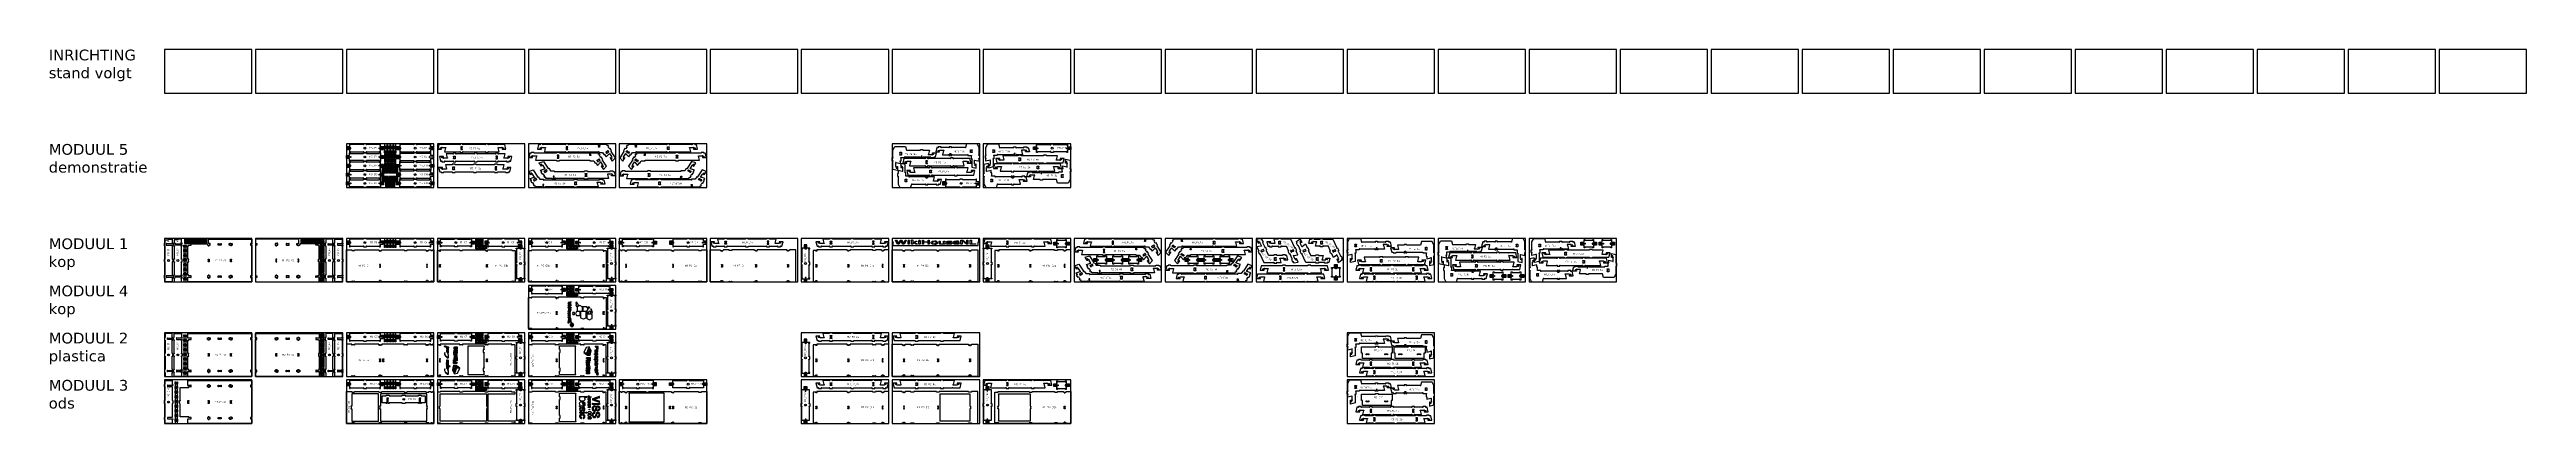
# Model space of a CAD drawing. Header units: millimetres. Extents: x -18174 to 50972, y 6312 to 16778.
import ezdxf

# ---------------------------------------------------------------- set-up
doc = ezdxf.new("R2010")
doc.units = ezdxf.units.MM
doc.header["$MEASUREMENT"] = 0
for name, color, linetype in [("freeeswerk_LOGO'S_halve dikte plaat", 6, 'Continuous'), ('freeswerk_CODES', 50, 'Continuous'), ('freeswerk_ELEMENTEN', 7, 'Continuous'), ("freeswerk_LOGO'S_hele dikte plaat", 1, 'Continuous'), ('freeswerk_PLATEN', 3, 'Continuous')]:
    doc.layers.add(name, color=color, linetype=linetype)

msp = doc.modelspace()

# ---------------------------------------------------------------- linework, layer by layer
for centre in [(-9370, 14015), (-7966, 14015), (9814, 14015), (-9370, 13769), (-9370, 13523), (-9370, 13277), (-7966, 13769), (-7966, 13523), (-7966, 13277), (-9370, 13031), (-7966, 13031), (7274, 13031), (-9370, 11375), (-7966, 11375), (-6830, 11375), (-5508, 11375), (-4290, 11375), (-2968, 11375), (-1750, 11375), (-346, 11375), (-14850, 10873), (-14594, 10873), (-10362, 10873), (-10106, 10873), (-5026, 10791), (-2486, 10791), (2930, 10791), (8010, 10791), (-4290, 10055), (-2968, 10055), (-2486, 9470), (-9370, 8735), (-7966, 8735), (-6830, 8735), (-5508, 8735), (-4290, 8735), (-2968, 8735), (-14850, 8233), (-14594, 8233), (-10362, 8233), (-10106, 8233), (-5026, 8150), (-2486, 8150), (2930, 8150), (-14850, 6913), (-9370, 7415), (-8286, 6991), (-7966, 7415), (-6830, 7415), (-5508, 7415), (-4290, 7415), (-2968, 7415), (-1750, 7415), (-346, 7415), (-5026, 6830), (-2486, 6830), (2930, 6830), (8010, 6830)]:
    msp.add_circle(centre, 25)
at = {"layer": "freeeswerk_LOGO'S_halve dikte plaat"}
for points in [[(-3668, 9668), (-3654, 9665), (-3638, 9661), (-3624, 9658), (-3618, 9657), (-3617, 9656), (-3616, 9656), (-3616, 9655), (-3615, 9654), (-3615, 9653), (-3615, 9652), (-3616, 9650), (-3617, 9650), (-3618, 9649), (-3619, 9649), (-3619, 9649), (-3619, 9649), (-3620, 9649), (-3620, 9649), (-3620, 9649), (-3627, 9651), (-3644, 9655), (-3665, 9659), (-3682, 9663), (-3689, 9664), (-3690, 9665), (-3691, 9665), (-3692, 9666), (-3692, 9667), (-3692, 9668), (-3692, 9669), (-3692, 9670), (-3691, 9671), (-3690, 9672), (-3689, 9672), (-3685, 9673), (-3677, 9676), (-3666, 9680), (-3658, 9682), (-3654, 9684), (-3658, 9685), (-3666, 9688), (-3677, 9691), (-3685, 9694), (-3689, 9695), (-3690, 9696), (-3691, 9696), (-3692, 9697), (-3692, 9698), (-3692, 9699), (-3692, 9700), (-3692, 9701), (-3691, 9702), (-3690, 9702), (-3689, 9703), (-3682, 9704), (-3665, 9708), (-3644, 9713), (-3627, 9716), (-3620, 9718), (-3620, 9718), (-3620, 9718), (-3619, 9718), (-3619, 9718), (-3619, 9718), (-3618, 9718), (-3617, 9718), (-3616, 9717), (-3615, 9716), (-3615, 9714), (-3615, 9713), (-3616, 9712), (-3616, 9711), (-3617, 9711), (-3618, 9711), (-3624, 9709), (-3638, 9706), (-3654, 9703), (-3668, 9699), (-3674, 9698), (-3671, 9697), (-3663, 9694), (-3653, 9691), (-3645, 9689), (-3642, 9687), (-3640, 9687), (-3639, 9686), (-3639, 9686), (-3638, 9685), (-3638, 9684), (-3638, 9683), (-3639, 9682), (-3639, 9681), (-3640, 9680), (-3642, 9680), (-3645, 9679), (-3653, 9676), (-3662, 9673), (-3670, 9670), (-3674, 9669)], [(-3641, 9634), (-3641, 9633), (-3640, 9633), (-3639, 9633), (-3639, 9632), (-3639, 9632), (-3638, 9631), (-3638, 9630), (-3638, 9629), (-3639, 9628), (-3639, 9628), (-3639, 9627), (-3640, 9627), (-3640, 9626), (-3641, 9626), (-3642, 9626), (-3643, 9626), (-3647, 9626), (-3654, 9626), (-3662, 9626), (-3670, 9626), (-3678, 9626), (-3684, 9626), (-3688, 9626), (-3689, 9626), (-3690, 9626), (-3690, 9626), (-3691, 9627), (-3691, 9627), (-3692, 9628), (-3692, 9628), (-3692, 9629), (-3692, 9630), (-3692, 9631), (-3692, 9632), (-3691, 9632), (-3691, 9633), (-3690, 9633), (-3690, 9634), (-3689, 9634), (-3688, 9634), (-3686, 9634), (-3680, 9634), (-3673, 9634), (-3664, 9634), (-3656, 9634), (-3649, 9634), (-3644, 9634), (-3642, 9634)], [(-3669, 9603), (-3674, 9603), (-3680, 9603), (-3685, 9603), (-3688, 9603), (-3689, 9603), (-3690, 9603), (-3691, 9604), (-3692, 9605), (-3692, 9606), (-3692, 9608), (-3692, 9609), (-3691, 9610), (-3690, 9610), (-3689, 9611), (-3688, 9611), (-3679, 9611), (-3662, 9611), (-3642, 9611), (-3626, 9611), (-3619, 9611), (-3618, 9611), (-3617, 9610), (-3616, 9609), (-3616, 9609), (-3615, 9607), (-3615, 9606), (-3616, 9605), (-3616, 9604), (-3617, 9603), (-3618, 9603), (-3620, 9603), (-3626, 9603), (-3636, 9603), (-3647, 9603), (-3655, 9603), (-3657, 9603), (-3655, 9600), (-3651, 9594), (-3646, 9587), (-3641, 9581), (-3639, 9578), (-3639, 9578), (-3639, 9578), (-3638, 9577), (-3638, 9577), (-3638, 9576), (-3638, 9575), (-3639, 9574), (-3639, 9573), (-3640, 9573), (-3641, 9572), (-3642, 9572), (-3643, 9572), (-3644, 9573), (-3644, 9573), (-3645, 9573), (-3645, 9574), (-3647, 9575), (-3649, 9579), (-3652, 9583), (-3655, 9587), (-3656, 9589), (-3658, 9588), (-3665, 9584), (-3673, 9580), (-3681, 9576), (-3686, 9573), (-3687, 9573), (-3687, 9572), (-3687, 9572), (-3688, 9572), (-3688, 9572), (-3688, 9572), (-3689, 9572), (-3690, 9573), (-3690, 9573), (-3691, 9573), (-3691, 9573), (-3691, 9574), (-3692, 9574), (-3692, 9575), (-3692, 9575), (-3692, 9576), (-3692, 9577), (-3692, 9578), (-3691, 9578), (-3691, 9579), (-3690, 9579), (-3689, 9580), (-3684, 9583), (-3676, 9587), (-3668, 9591), (-3663, 9594), (-3661, 9595), (-3662, 9596), (-3663, 9598), (-3665, 9600), (-3667, 9602), (-3667, 9603)], [(-3641, 9557), (-3641, 9557), (-3640, 9556), (-3639, 9556), (-3639, 9555), (-3639, 9555), (-3638, 9554), (-3638, 9553), (-3638, 9552), (-3639, 9552), (-3639, 9551), (-3639, 9550), (-3640, 9550), (-3640, 9550), (-3641, 9549), (-3642, 9549), (-3643, 9549), (-3647, 9549), (-3654, 9549), (-3662, 9549), (-3670, 9549), (-3678, 9549), (-3684, 9549), (-3688, 9549), (-3689, 9549), (-3690, 9549), (-3690, 9550), (-3691, 9550), (-3691, 9550), (-3692, 9551), (-3692, 9552), (-3692, 9552), (-3692, 9553), (-3692, 9554), (-3692, 9555), (-3691, 9556), (-3691, 9556), (-3690, 9556), (-3690, 9557), (-3689, 9557), (-3688, 9557), (-3686, 9557), (-3680, 9557), (-3673, 9557), (-3664, 9557), (-3656, 9557), (-3649, 9557), (-3644, 9557), (-3642, 9557)], [(-3683, 9534), (-3672, 9534), (-3656, 9534), (-3640, 9534), (-3626, 9534), (-3619, 9534), (-3618, 9534), (-3617, 9534), (-3616, 9533), (-3616, 9533), (-3616, 9532), (-3615, 9531), (-3615, 9529), (-3616, 9528), (-3616, 9528), (-3616, 9527), (-3617, 9527), (-3618, 9526), (-3619, 9526), (-3622, 9526), (-3627, 9526), (-3633, 9526), (-3640, 9526), (-3644, 9526), (-3646, 9526), (-3646, 9524), (-3646, 9519), (-3646, 9512), (-3646, 9505), (-3646, 9499), (-3646, 9496), (-3645, 9496), (-3641, 9496), (-3635, 9496), (-3629, 9496), (-3623, 9496), (-3620, 9496), (-3619, 9495), (-3618, 9495), (-3617, 9495), (-3616, 9494), (-3616, 9494), (-3615, 9493), (-3615, 9491), (-3615, 9490), (-3616, 9489), (-3616, 9489), (-3617, 9488), (-3618, 9488), (-3619, 9488), (-3624, 9488), (-3636, 9488), (-3652, 9488), (-3668, 9488), (-3681, 9488), (-3688, 9488), (-3689, 9488), (-3690, 9488), (-3691, 9489), (-3691, 9489), (-3692, 9490), (-3692, 9491), (-3692, 9492), (-3692, 9493), (-3691, 9494), (-3691, 9495), (-3690, 9495), (-3689, 9495), (-3688, 9496), (-3685, 9496), (-3678, 9496), (-3670, 9496), (-3662, 9496), (-3656, 9496), (-3654, 9496), (-3654, 9498), (-3654, 9503), (-3654, 9510), (-3654, 9517), (-3654, 9523), (-3654, 9526), (-3655, 9526), (-3660, 9526), (-3668, 9526), (-3676, 9526), (-3683, 9526), (-3688, 9526), (-3689, 9526), (-3690, 9526), (-3691, 9527), (-3691, 9527), (-3692, 9528), (-3692, 9529), (-3692, 9530), (-3692, 9531), (-3692, 9532), (-3691, 9533), (-3690, 9534), (-3689, 9534), (-3688, 9534)], [(-3672, 9472), (-3671, 9472), (-3668, 9472), (-3665, 9472), (-3663, 9472), (-3660, 9472), (-3658, 9472), (-3658, 9472), (-3656, 9472), (-3654, 9472), (-3652, 9472), (-3650, 9471), (-3649, 9470), (-3647, 9469), (-3646, 9468), (-3644, 9467), (-3643, 9466), (-3642, 9464), (-3641, 9463), (-3640, 9461), (-3639, 9459), (-3639, 9458), (-3638, 9456), (-3638, 9454), (-3638, 9452), (-3639, 9450), (-3639, 9448), (-3639, 9446), (-3640, 9445), (-3641, 9443), (-3642, 9442), (-3643, 9440), (-3645, 9439), (-3646, 9438), (-3648, 9437), (-3649, 9436), (-3651, 9435), (-3653, 9435), (-3655, 9434), (-3657, 9434), (-3658, 9434), (-3659, 9434), (-3661, 9434), (-3664, 9434), (-3666, 9434), (-3669, 9434), (-3671, 9434), (-3673, 9434), (-3674, 9434), (-3676, 9434), (-3677, 9435), (-3679, 9435), (-3681, 9436), (-3682, 9437), (-3684, 9438), (-3685, 9439), (-3687, 9440), (-3688, 9442), (-3689, 9443), (-3690, 9445), (-3691, 9446), (-3691, 9448), (-3692, 9450), (-3692, 9452), (-3692, 9454), (-3692, 9456), (-3692, 9457), (-3691, 9459), (-3691, 9461), (-3690, 9463), (-3689, 9464), (-3688, 9466), (-3686, 9467), (-3685, 9468), (-3683, 9469), (-3682, 9470), (-3680, 9471), (-3678, 9472), (-3677, 9472), (-3675, 9472), (-3673, 9472)], [(-3645, 9380), (-3652, 9380), (-3662, 9380), (-3672, 9380), (-3681, 9380), (-3687, 9380), (-3689, 9380), (-3690, 9381), (-3690, 9381), (-3691, 9381), (-3692, 9382), (-3692, 9383), (-3692, 9384), (-3692, 9385), (-3692, 9387), (-3692, 9391), (-3692, 9395), (-3692, 9399), (-3692, 9402), (-3692, 9403), (-3692, 9405), (-3692, 9407), (-3691, 9409), (-3690, 9410), (-3690, 9412), (-3688, 9413), (-3687, 9415), (-3686, 9416), (-3684, 9417), (-3683, 9418), (-3681, 9418), (-3679, 9419), (-3677, 9419), (-3676, 9419), (-3671, 9419), (-3665, 9419), (-3657, 9419), (-3650, 9419), (-3644, 9419), (-3642, 9419), (-3641, 9419), (-3640, 9418), (-3639, 9418), (-3639, 9417), (-3639, 9417), (-3638, 9416), (-3638, 9415), (-3638, 9414), (-3639, 9413), (-3639, 9412), (-3640, 9412), (-3641, 9411), (-3642, 9411), (-3643, 9411), (-3648, 9411), (-3654, 9411), (-3662, 9411), (-3669, 9411), (-3675, 9411), (-3677, 9411), (-3678, 9411), (-3679, 9411), (-3679, 9411), (-3680, 9410), (-3681, 9410), (-3682, 9409), (-3682, 9409), (-3683, 9408), (-3683, 9407), (-3684, 9406), (-3684, 9405), (-3684, 9405), (-3684, 9404), (-3684, 9403), (-3684, 9401), (-3684, 9398), (-3684, 9395), (-3684, 9391), (-3684, 9389), (-3684, 9388), (-3682, 9388), (-3675, 9388), (-3666, 9388), (-3657, 9388), (-3649, 9388), (-3643, 9388), (-3642, 9388), (-3641, 9388), (-3640, 9388), (-3639, 9387), (-3639, 9386), (-3638, 9386), (-3638, 9385), (-3638, 9383), (-3639, 9383), (-3639, 9382), (-3639, 9381), (-3640, 9381), (-3641, 9380), (-3642, 9380)], [(-3677, 9334), (-3675, 9335), (-3674, 9336), (-3673, 9338), (-3672, 9341), (-3669, 9347), (-3665, 9354), (-3664, 9357), (-3662, 9361), (-3659, 9363), (-3656, 9365), (-3652, 9365), (-3649, 9365), (-3646, 9364), (-3644, 9362), (-3642, 9360), (-3640, 9357), (-3639, 9354), (-3639, 9351), (-3638, 9348), (-3639, 9344), (-3639, 9340), (-3641, 9336), (-3643, 9332), (-3643, 9332), (-3644, 9331), (-3645, 9331), (-3646, 9330), (-3647, 9331), (-3647, 9331), (-3648, 9331), (-3649, 9332), (-3649, 9332), (-3650, 9333), (-3650, 9334), (-3650, 9334), (-3650, 9335), (-3650, 9335), (-3650, 9336), (-3649, 9336), (-3648, 9339), (-3647, 9342), (-3646, 9345), (-3646, 9348), (-3646, 9352), (-3647, 9355), (-3649, 9357), (-3652, 9357), (-3653, 9357), (-3655, 9357), (-3656, 9356), (-3657, 9354), (-3658, 9351), (-3662, 9344), (-3665, 9337), (-3666, 9334), (-3669, 9331), (-3671, 9329), (-3675, 9327), (-3679, 9327), (-3682, 9327), (-3685, 9328), (-3687, 9330), (-3689, 9332), (-3690, 9335), (-3691, 9338), (-3692, 9341), (-3692, 9344), (-3692, 9350), (-3691, 9354), (-3690, 9359), (-3688, 9363), (-3687, 9364), (-3686, 9364), (-3685, 9365), (-3684, 9365), (-3684, 9365), (-3683, 9365), (-3682, 9364), (-3682, 9364), (-3681, 9363), (-3681, 9363), (-3681, 9362), (-3681, 9361), (-3681, 9361), (-3681, 9360), (-3681, 9360), (-3681, 9360), (-3681, 9359), (-3682, 9357), (-3682, 9356), (-3683, 9354), (-3684, 9352), (-3684, 9349), (-3684, 9347), (-3684, 9344), (-3684, 9340), (-3683, 9337), (-3681, 9335), (-3679, 9334)], [(-3670, 9304), (-3671, 9304), (-3673, 9304), (-3674, 9304), (-3676, 9304), (-3677, 9304), (-3677, 9304), (-3678, 9303), (-3679, 9303), (-3680, 9303), (-3681, 9302), (-3682, 9302), (-3682, 9301), (-3683, 9300), (-3684, 9299), (-3684, 9298), (-3684, 9298), (-3684, 9297), (-3684, 9296), (-3684, 9294), (-3684, 9290), (-3684, 9286), (-3684, 9281), (-3684, 9278), (-3684, 9277), (-3684, 9276), (-3685, 9275), (-3685, 9274), (-3686, 9273), (-3687, 9273), (-3688, 9273), (-3689, 9273), (-3690, 9273), (-3691, 9274), (-3691, 9274), (-3692, 9275), (-3692, 9276), (-3692, 9277), (-3692, 9279), (-3692, 9283), (-3692, 9288), (-3692, 9292), (-3692, 9295), (-3692, 9296), (-3692, 9298), (-3691, 9300), (-3691, 9302), (-3690, 9304), (-3689, 9305), (-3688, 9307), (-3686, 9308), (-3685, 9309), (-3683, 9310), (-3681, 9311), (-3679, 9311), (-3677, 9311), (-3676, 9311), (-3673, 9311), (-3669, 9311), (-3664, 9311), (-3660, 9311), (-3658, 9311), (-3656, 9311), (-3654, 9311), (-3652, 9310), (-3649, 9309), (-3647, 9308), (-3645, 9307), (-3643, 9305), (-3642, 9303), (-3641, 9301), (-3640, 9299), (-3639, 9297), (-3638, 9295), (-3638, 9292), (-3638, 9290), (-3639, 9287), (-3640, 9285), (-3641, 9283), (-3642, 9281), (-3643, 9279), (-3645, 9277), (-3647, 9276), (-3649, 9275), (-3651, 9274), (-3654, 9273), (-3656, 9273), (-3658, 9273), (-3659, 9273), (-3662, 9273), (-3664, 9273), (-3667, 9273), (-3669, 9273), (-3669, 9273), (-3669, 9276), (-3669, 9282), (-3669, 9289), (-3669, 9296), (-3669, 9301), (-3669, 9304)], [(-3672, 9442), (-3671, 9442), (-3668, 9442), (-3665, 9442), (-3663, 9442), (-3660, 9442), (-3658, 9442), (-3658, 9442), (-3656, 9442), (-3655, 9442), (-3654, 9442), (-3653, 9443), (-3652, 9443), (-3651, 9444), (-3650, 9444), (-3650, 9445), (-3649, 9446), (-3648, 9447), (-3647, 9448), (-3647, 9449), (-3647, 9450), (-3646, 9451), (-3646, 9452), (-3646, 9453), (-3646, 9454), (-3646, 9455), (-3646, 9456), (-3647, 9457), (-3647, 9458), (-3648, 9459), (-3648, 9460), (-3649, 9461), (-3650, 9462), (-3651, 9463), (-3652, 9463), (-3653, 9464), (-3654, 9464), (-3655, 9464), (-3656, 9465), (-3657, 9465), (-3658, 9465), (-3659, 9465), (-3661, 9465), (-3664, 9465), (-3666, 9465), (-3669, 9465), (-3671, 9465), (-3673, 9465), (-3673, 9465), (-3674, 9465), (-3676, 9465), (-3677, 9464), (-3678, 9464), (-3679, 9463), (-3680, 9463), (-3680, 9462), (-3681, 9461), (-3682, 9460), (-3683, 9459), (-3683, 9458), (-3684, 9457), (-3684, 9456), (-3684, 9455), (-3684, 9454), (-3684, 9453), (-3684, 9452), (-3684, 9451), (-3684, 9450), (-3683, 9449), (-3683, 9448), (-3682, 9447), (-3682, 9446), (-3681, 9445), (-3680, 9444), (-3679, 9444), (-3678, 9443), (-3677, 9443), (-3676, 9442), (-3675, 9442), (-3674, 9442), (-3673, 9442)], [(-3646, 9293), (-3646, 9294), (-3646, 9295), (-3647, 9296), (-3647, 9297), (-3648, 9298), (-3648, 9299), (-3649, 9300), (-3650, 9301), (-3651, 9302), (-3652, 9302), (-3653, 9303), (-3654, 9303), (-3655, 9303), (-3656, 9303), (-3657, 9304), (-3658, 9304), (-3658, 9304), (-3659, 9304), (-3659, 9304), (-3660, 9304), (-3661, 9304), (-3661, 9304), (-3661, 9304), (-3661, 9303), (-3661, 9301), (-3661, 9298), (-3661, 9294), (-3661, 9290), (-3661, 9286), (-3661, 9283), (-3661, 9281), (-3661, 9281), (-3661, 9281), (-3661, 9281), (-3660, 9281), (-3659, 9281), (-3659, 9281), (-3658, 9281), (-3658, 9281), (-3657, 9281), (-3656, 9281), (-3655, 9281), (-3654, 9281), (-3653, 9281), (-3652, 9282), (-3651, 9283), (-3650, 9283), (-3649, 9284), (-3648, 9285), (-3648, 9286), (-3647, 9287), (-3647, 9288), (-3646, 9289), (-3646, 9290), (-3646, 9291), (-3646, 9292)], [(-3555, 9044), (-3553, 9047), (-3550, 9051), (-3548, 9055), (-3547, 9059), (-3546, 9063), (-3545, 9068), (-3545, 9072), (-3545, 9077), (-3545, 9081), (-3546, 9086), (-3548, 9090), (-3550, 9094), (-3552, 9097), (-3554, 9101), (-3558, 9104), (-3561, 9107), (-3565, 9110), (-3568, 9113), (-3572, 9115), (-3577, 9116), (-3581, 9117), (-3585, 9118), (-3590, 9118), (-3594, 9118), (-3599, 9118), (-3603, 9117), (-3608, 9116), (-3612, 9114), (-3616, 9112), (-3619, 9110), (-3623, 9107), (-3626, 9103), (-3629, 9100), (-3632, 9096), (-3634, 9092), (-3636, 9088), (-3637, 9084), (-3638, 9080), (-3638, 9076), (-3638, 9071), (-3638, 9067), (-3637, 9062), (-3636, 9058), (-3634, 9054), (-3632, 9050), (-3630, 9046), (-3627, 9043), (-3624, 9039), (-3620, 9037), (-3617, 9034), (-3613, 9032), (-3609, 9030), (-3605, 9029), (-3600, 9028), (-3596, 9027), (-3591, 9027), (-3586, 9027), (-3582, 9028), (-3577, 9029), (-3573, 9031), (-3569, 9032), (-3565, 9035), (-3562, 9037), (-3558, 9040)], [(-3620, 9050), (-3622, 9053), (-3624, 9056), (-3625, 9059), (-3626, 9062), (-3627, 9065), (-3628, 9069), (-3628, 9072), (-3628, 9076), (-3627, 9079), (-3627, 9083), (-3626, 9086), (-3624, 9089), (-3622, 9092), (-3620, 9095), (-3618, 9097), (-3615, 9100), (-3612, 9102), (-3609, 9104), (-3606, 9106), (-3603, 9107), (-3600, 9108), (-3596, 9108), (-3593, 9109), (-3589, 9109), (-3586, 9108), (-3582, 9107), (-3579, 9106), (-3576, 9105), (-3573, 9103), (-3570, 9101), (-3567, 9099), (-3564, 9097), (-3562, 9094), (-3560, 9091), (-3558, 9088), (-3557, 9085), (-3556, 9082), (-3555, 9079), (-3555, 9075), (-3555, 9071), (-3555, 9068), (-3556, 9064), (-3557, 9061), (-3558, 9058), (-3560, 9055), (-3561, 9052), (-3564, 9049), (-3566, 9047), (-3569, 9044), (-3572, 9042), (-3575, 9041), (-3578, 9039), (-3581, 9038), (-3585, 9038), (-3588, 9037), (-3592, 9037), (-3596, 9037), (-3599, 9038), (-3603, 9039), (-3606, 9040), (-3609, 9041), (-3612, 9043), (-3615, 9045), (-3617, 9047)], [(-3623, 9634), (-3622, 9634), (-3622, 9634), (-3621, 9634), (-3620, 9634), (-3620, 9634), (-3619, 9634), (-3619, 9634), (-3618, 9634), (-3618, 9634), (-3617, 9633), (-3616, 9633), (-3616, 9632), (-3616, 9632), (-3615, 9631), (-3615, 9630), (-3615, 9629), (-3615, 9628), (-3616, 9628), (-3616, 9627), (-3617, 9627), (-3617, 9626), (-3618, 9626), (-3619, 9626), (-3619, 9626), (-3619, 9626), (-3620, 9626), (-3621, 9626), (-3621, 9626), (-3622, 9626), (-3623, 9626), (-3623, 9626), (-3623, 9626), (-3624, 9626), (-3625, 9626), (-3625, 9627), (-3626, 9627), (-3626, 9628), (-3627, 9628), (-3627, 9629), (-3627, 9630), (-3627, 9631), (-3627, 9632), (-3626, 9632), (-3626, 9633), (-3625, 9633), (-3625, 9633), (-3624, 9634), (-3623, 9634)], [(-3623, 9557), (-3622, 9557), (-3622, 9557), (-3621, 9557), (-3620, 9557), (-3620, 9557), (-3619, 9557), (-3619, 9557), (-3618, 9557), (-3618, 9557), (-3617, 9556), (-3616, 9556), (-3616, 9556), (-3616, 9555), (-3615, 9554), (-3615, 9553), (-3615, 9552), (-3615, 9552), (-3616, 9551), (-3616, 9550), (-3617, 9550), (-3617, 9550), (-3618, 9549), (-3619, 9549), (-3619, 9549), (-3619, 9549), (-3620, 9549), (-3621, 9549), (-3621, 9549), (-3622, 9549), (-3623, 9549), (-3623, 9549), (-3623, 9549), (-3624, 9549), (-3625, 9550), (-3625, 9550), (-3626, 9550), (-3626, 9551), (-3627, 9552), (-3627, 9552), (-3627, 9553), (-3627, 9554), (-3627, 9555), (-3626, 9555), (-3626, 9556), (-3625, 9556), (-3625, 9557), (-3624, 9557), (-3623, 9557)], [(-7108, 8456), (-7090, 8450), (-7093, 8445), (-7095, 8440), (-7097, 8435), (-7097, 8429), (-7095, 8419), (-7092, 8410), (-7087, 8401), (-7081, 8392), (-7075, 8384), (-7067, 8378), (-7060, 8372), (-7054, 8369), (-7050, 8368), (-7047, 8368), (-7045, 8368), (-7042, 8369), (-7040, 8370), (-7038, 8372), (-7037, 8375), (-7036, 8378), (-7035, 8381), (-7035, 8384), (-7035, 8389), (-7036, 8401), (-7039, 8414), (-7043, 8427), (-7047, 8436), (-7043, 8435), (-7041, 8434), (-7038, 8433), (-7034, 8433), (-7031, 8435), (-7029, 8438), (-7028, 8441), (-7028, 8443), (-7032, 8445), (-7042, 8448), (-7051, 8451), (-7062, 8454), (-7075, 8458), (-7086, 8461), (-7097, 8465), (-7108, 8469), (-7119, 8473), (-7126, 8475), (-7130, 8477), (-7141, 8482), (-7144, 8483), (-7147, 8484), (-7149, 8484), (-7153, 8484), (-7157, 8479), (-7158, 8476), (-7158, 8472), (-7158, 8470), (-7156, 8468), (-7153, 8467), (-7145, 8465), (-7133, 8463), (-7118, 8458)], [(-7074, 8375), (-7078, 8376), (-7082, 8375), (-7086, 8373), (-7089, 8370), (-7091, 8367), (-7093, 8363), (-7094, 8359), (-7094, 8354), (-7095, 8349), (-7094, 8342), (-7093, 8334), (-7090, 8325), (-7086, 8316), (-7082, 8309), (-7076, 8302), (-7069, 8296), (-7062, 8292), (-7058, 8290), (-7055, 8290), (-7052, 8289), (-7048, 8289), (-7045, 8290), (-7042, 8292), (-7039, 8295), (-7037, 8298), (-7036, 8302), (-7035, 8307), (-7035, 8310), (-7035, 8312), (-7035, 8318), (-7036, 8331), (-7040, 8342), (-7044, 8351), (-7050, 8359), (-7055, 8365), (-7061, 8370), (-7067, 8373), (-7071, 8375)], [(-7084, 8443), (-7082, 8446), (-7080, 8447), (-7077, 8446), (-7074, 8445), (-7071, 8444), (-7068, 8443), (-7065, 8442), (-7059, 8440), (-7057, 8439), (-7054, 8434), (-7052, 8428), (-7050, 8422), (-7048, 8417), (-7047, 8412), (-7046, 8408), (-7045, 8404), (-7045, 8401), (-7045, 8398), (-7046, 8395), (-7046, 8392), (-7048, 8389), (-7050, 8388), (-7053, 8387), (-7055, 8387), (-7058, 8388), (-7061, 8389), (-7066, 8391), (-7072, 8395), (-7076, 8399), (-7080, 8403), (-7084, 8408), (-7086, 8414), (-7087, 8419), (-7088, 8424), (-7088, 8427), (-7087, 8430), (-7087, 8434), (-7086, 8437), (-7085, 8440)], [(-7075, 8358), (-7072, 8359), (-7069, 8358), (-7065, 8358), (-7061, 8356), (-7057, 8353), (-7053, 8350), (-7050, 8346), (-7048, 8342), (-7046, 8337), (-7045, 8332), (-7044, 8327), (-7044, 8323), (-7045, 8320), (-7046, 8316), (-7048, 8313), (-7050, 8310), (-7053, 8309), (-7056, 8307), (-7059, 8307), (-7062, 8307), (-7064, 8307), (-7066, 8308), (-7071, 8311), (-7075, 8314), (-7078, 8318), (-7081, 8322), (-7083, 8327), (-7084, 8332), (-7085, 8336), (-7085, 8340), (-7085, 8344), (-7084, 8348), (-7083, 8351), (-7082, 8354), (-7080, 8356), (-7078, 8357)], [(-6886, 8318), (-6887, 8318), (-6887, 8318), (-6887, 8318), (-6888, 8318), (-6888, 8318), (-6892, 8318), (-6893, 8318), (-6894, 8318), (-6895, 8318), (-6897, 8317), (-6898, 8316), (-6898, 8315), (-6899, 8314), (-6899, 8313), (-6899, 8311), (-6899, 8293), (-6899, 8293), (-6899, 8293), (-6899, 8292), (-6899, 8292), (-6899, 8292), (-6899, 8292), (-6898, 8291), (-6898, 8291), (-6898, 8291), (-6898, 8291), (-6897, 8291), (-6897, 8291), (-6893, 8291), (-6891, 8291), (-6890, 8291), (-6889, 8292), (-6888, 8293), (-6887, 8294), (-6886, 8295), (-6886, 8296), (-6886, 8297), (-6886, 8298), (-6886, 8316), (-6886, 8316), (-6886, 8317), (-6886, 8317), (-6886, 8317), (-6886, 8317), (-6886, 8318)], [(-6847, 8400), (-6847, 8400), (-6848, 8399), (-6848, 8399), (-6848, 8399), (-6848, 8399), (-6849, 8399), (-6849, 8399), (-6849, 8399), (-6850, 8399), (-6852, 8399), (-6857, 8399), (-6861, 8399), (-6865, 8400), (-6868, 8401), (-6870, 8402), (-6873, 8404), (-6875, 8407), (-6878, 8410), (-6879, 8414), (-6881, 8418), (-6882, 8423), (-6882, 8429), (-6882, 8435), (-6881, 8441), (-6879, 8445), (-6877, 8449), (-6874, 8452), (-6872, 8455), (-6869, 8456), (-6865, 8457), (-6861, 8458), (-6855, 8459), (-6846, 8459), (-6836, 8459), (-6795, 8459), (-6795, 8459), (-6794, 8459), (-6794, 8459), (-6794, 8459), (-6793, 8458), (-6793, 8458), (-6793, 8458), (-6793, 8458), (-6793, 8457), (-6792, 8457), (-6792, 8457), (-6792, 8456), (-6792, 8435), (-6792, 8435), (-6792, 8435), (-6793, 8434), (-6793, 8434), (-6793, 8434), (-6793, 8433), (-6793, 8433), (-6794, 8433), (-6794, 8433), (-6794, 8433), (-6795, 8433), (-6795, 8433), (-6800, 8433), (-6798, 8431), (-6796, 8430), (-6794, 8428), (-6793, 8426), (-6792, 8424), (-6791, 8422), (-6791, 8420), (-6791, 8417), (-6791, 8414), (-6792, 8410), (-6793, 8407), (-6795, 8404), (-6797, 8402), (-6801, 8400), (-6806, 8399), (-6812, 8399), (-6819, 8399), (-6824, 8399), (-6827, 8399), (-6830, 8400), (-6833, 8402), (-6834, 8404), (-6836, 8407), (-6839, 8411), (-6841, 8417), (-6843, 8423), (-6845, 8427), (-6847, 8430), (-6848, 8431), (-6849, 8432), (-6851, 8432), (-6853, 8432), (-6855, 8432), (-6858, 8432), (-6861, 8432), (-6863, 8431), (-6864, 8431), (-6865, 8430), (-6866, 8430), (-6866, 8429), (-6866, 8428), (-6866, 8426), (-6866, 8425), (-6865, 8425), (-6865, 8424), (-6863, 8424), (-6861, 8424), (-6859, 8424), (-6855, 8424), (-6850, 8424), (-6849, 8424), (-6849, 8423), (-6849, 8423), (-6848, 8423), (-6848, 8423), (-6848, 8423), (-6848, 8423), (-6847, 8422), (-6847, 8422), (-6847, 8422), (-6847, 8421), (-6847, 8421), (-6847, 8401), (-6847, 8401), (-6847, 8400)], [(-6857, 8330), (-6862, 8330), (-6866, 8331), (-6869, 8332), (-6872, 8334), (-6874, 8337), (-6877, 8340), (-6879, 8345), (-6881, 8349), (-6882, 8354), (-6882, 8360), (-6881, 8365), (-6880, 8370), (-6879, 8374), (-6876, 8378), (-6874, 8382), (-6871, 8384), (-6867, 8386), (-6863, 8388), (-6859, 8388), (-6853, 8389), (-6850, 8389), (-6849, 8389), (-6849, 8389), (-6849, 8389), (-6848, 8389), (-6848, 8389), (-6848, 8388), (-6848, 8388), (-6847, 8388), (-6847, 8388), (-6847, 8387), (-6847, 8387), (-6847, 8387), (-6847, 8366), (-6847, 8366), (-6847, 8366), (-6847, 8365), (-6847, 8365), (-6848, 8365), (-6848, 8365), (-6848, 8364), (-6848, 8364), (-6849, 8364), (-6849, 8364), (-6849, 8364), (-6850, 8364), (-6857, 8364), (-6859, 8364), (-6861, 8364), (-6863, 8363), (-6864, 8363), (-6865, 8363), (-6866, 8362), (-6866, 8361), (-6866, 8360), (-6866, 8359), (-6866, 8358), (-6865, 8357), (-6864, 8357), (-6863, 8356), (-6861, 8356), (-6858, 8356), (-6816, 8356), (-6813, 8356), (-6811, 8356), (-6810, 8357), (-6808, 8358), (-6807, 8358), (-6807, 8359), (-6806, 8360), (-6806, 8362), (-6807, 8363), (-6808, 8364), (-6809, 8364), (-6810, 8365), (-6813, 8365), (-6815, 8365), (-6818, 8365), (-6826, 8365), (-6826, 8365), (-6827, 8365), (-6827, 8366), (-6827, 8366), (-6828, 8366), (-6828, 8366), (-6828, 8366), (-6828, 8367), (-6828, 8367), (-6828, 8367), (-6828, 8368), (-6829, 8368), (-6829, 8386), (-6828, 8387), (-6828, 8387), (-6828, 8387), (-6828, 8388), (-6828, 8388), (-6828, 8388), (-6828, 8388), (-6827, 8389), (-6827, 8389), (-6827, 8389), (-6826, 8389), (-6826, 8389), (-6819, 8389), (-6815, 8389), (-6812, 8388), (-6809, 8388), (-6807, 8387), (-6804, 8385), (-6801, 8383), (-6798, 8381), (-6796, 8378), (-6794, 8375), (-6793, 8372), (-6792, 8368), (-6791, 8364), (-6791, 8359), (-6791, 8353), (-6792, 8348), (-6793, 8344), (-6795, 8340), (-6798, 8337), (-6801, 8335), (-6804, 8333), (-6808, 8331), (-6813, 8330), (-6818, 8330), (-6825, 8329), (-6847, 8329), (-6852, 8329)], [(-6873, 8318), (-6872, 8318), (-6869, 8318), (-6795, 8318), (-6795, 8318), (-6794, 8318), (-6794, 8318), (-6794, 8318), (-6793, 8318), (-6793, 8318), (-6793, 8317), (-6793, 8317), (-6793, 8317), (-6792, 8317), (-6792, 8316), (-6792, 8316), (-6792, 8298), (-6792, 8297), (-6793, 8296), (-6793, 8295), (-6794, 8293), (-6795, 8293), (-6796, 8292), (-6797, 8291), (-6798, 8291), (-6800, 8291), (-6876, 8291), (-6876, 8291), (-6876, 8291), (-6877, 8291), (-6877, 8291), (-6877, 8291), (-6878, 8292), (-6878, 8292), (-6878, 8292), (-6878, 8292), (-6878, 8293), (-6878, 8293), (-6878, 8293), (-6878, 8311), (-6878, 8313), (-6878, 8314), (-6877, 8315), (-6876, 8316), (-6875, 8317), (-6874, 8318)], [(-6834, 8425), (-6833, 8425), (-6833, 8425), (-6832, 8424), (-6830, 8424), (-6828, 8424), (-6826, 8424), (-6824, 8424), (-6821, 8424), (-6819, 8424), (-6818, 8424), (-6816, 8424), (-6814, 8424), (-6813, 8424), (-6812, 8424), (-6811, 8424), (-6810, 8424), (-6809, 8424), (-6808, 8424), (-6808, 8425), (-6808, 8425), (-6807, 8425), (-6807, 8426), (-6807, 8426), (-6806, 8426), (-6806, 8427), (-6806, 8428), (-6806, 8428), (-6806, 8429), (-6806, 8429), (-6807, 8430), (-6807, 8430), (-6807, 8431), (-6807, 8431), (-6808, 8431), (-6808, 8431), (-6809, 8432), (-6810, 8432), (-6811, 8432), (-6812, 8432), (-6813, 8432), (-6815, 8432), (-6816, 8432), (-6817, 8432), (-6820, 8432), (-6824, 8432), (-6829, 8432), (-6833, 8432), (-6837, 8432), (-6839, 8432), (-6840, 8432), (-6839, 8431), (-6838, 8429), (-6837, 8428), (-6836, 8427), (-6835, 8426)], [(-3085, 8388), (-3086, 8388), (-3086, 8388), (-3086, 8388), (-3087, 8388), (-3087, 8388), (-3087, 8389), (-3088, 8389), (-3088, 8389), (-3088, 8390), (-3088, 8390), (-3088, 8391), (-3088, 8391), (-3084, 8404), (-3084, 8405), (-3084, 8405), (-3084, 8405), (-3084, 8405), (-3084, 8405), (-3084, 8405), (-3084, 8406), (-3084, 8406), (-3084, 8406), (-3084, 8406), (-3084, 8406), (-3084, 8406), (-3112, 8455), (-3112, 8455), (-3112, 8456), (-3112, 8456), (-3112, 8456), (-3113, 8456), (-3113, 8456), (-3113, 8456), (-3113, 8456), (-3114, 8457), (-3114, 8457), (-3114, 8457), (-3114, 8456), (-3192, 8441), (-3192, 8441), (-3192, 8440), (-3192, 8440), (-3192, 8440), (-3193, 8440), (-3193, 8440), (-3193, 8440), (-3193, 8440), (-3193, 8440), (-3193, 8439), (-3193, 8439), (-3193, 8439), (-3258, 8299), (-3258, 8299), (-3258, 8299), (-3258, 8298), (-3258, 8298), (-3258, 8298), (-3258, 8297), (-3258, 8297), (-3258, 8297), (-3258, 8297), (-3258, 8296), (-3257, 8296), (-3257, 8296), (-3211, 8262), (-3211, 8262), (-3211, 8262), (-3211, 8262), (-3211, 8262), (-3211, 8262), (-3211, 8262), (-3211, 8262), (-3210, 8262), (-3210, 8262), (-3210, 8262), (-3210, 8262), (-3210, 8262), (-3195, 8260), (-3195, 8260), (-3194, 8260), (-3194, 8260), (-3194, 8260), (-3193, 8260), (-3193, 8259), (-3193, 8259), (-3193, 8259), (-3193, 8258), (-3193, 8258), (-3193, 8257), (-3193, 8257), (-3195, 8252), (-3195, 8252), (-3195, 8252), (-3195, 8251), (-3195, 8251), (-3195, 8251), (-3195, 8251), (-3195, 8250), (-3194, 8250), (-3194, 8250), (-3194, 8250), (-3194, 8249), (-3194, 8249), (-3161, 8225), (-3161, 8225), (-3161, 8225), (-3161, 8225), (-3160, 8225), (-3160, 8225), (-3160, 8225), (-3160, 8225), (-3160, 8224), (-3160, 8224), (-3160, 8224), (-3160, 8224), (-3160, 8224), (-3086, 8214), (-3086, 8214), (-3085, 8214), (-3085, 8214), (-3085, 8215), (-3085, 8215), (-3084, 8215), (-3084, 8215), (-3084, 8215), (-3084, 8215), (-3083, 8216), (-3083, 8216), (-3083, 8216), (-3053, 8350), (-3053, 8350), (-3053, 8350), (-3053, 8350), (-3053, 8351), (-3053, 8351), (-3053, 8351), (-3053, 8351), (-3053, 8351), (-3053, 8351), (-3053, 8352), (-3053, 8352), (-3053, 8352), (-3074, 8388), (-3074, 8388), (-3074, 8388), (-3074, 8388), (-3074, 8388), (-3074, 8388), (-3075, 8389), (-3075, 8389), (-3075, 8389), (-3075, 8389), (-3075, 8389), (-3076, 8389), (-3076, 8389)], [(-3105, 8312), (-3105, 8313), (-3105, 8313), (-3105, 8314), (-3111, 8321), (-3111, 8321), (-3111, 8321), (-3111, 8321), (-3111, 8321), (-3111, 8321), (-3111, 8322), (-3112, 8322), (-3112, 8322), (-3112, 8322), (-3112, 8322), (-3112, 8322), (-3113, 8322), (-3132, 8321), (-3132, 8321), (-3132, 8321), (-3132, 8321), (-3133, 8321), (-3133, 8321), (-3133, 8321), (-3133, 8321), (-3133, 8321), (-3134, 8320), (-3134, 8320), (-3134, 8320), (-3134, 8320), (-3136, 8313), (-3136, 8313), (-3136, 8312), (-3136, 8312), (-3136, 8312), (-3136, 8311), (-3136, 8311), (-3135, 8311), (-3135, 8310), (-3135, 8310), (-3134, 8310), (-3134, 8310), (-3134, 8310), (-3107, 8310), (-3107, 8310), (-3106, 8310), (-3106, 8310), (-3105, 8310), (-3105, 8311), (-3105, 8311), (-3105, 8312), (-3105, 8312)], [(-3121, 8355), (-3120, 8355), (-3120, 8354), (-3119, 8354), (-3102, 8355), (-3102, 8355), (-3102, 8355), (-3101, 8355), (-3101, 8355), (-3101, 8355), (-3101, 8355), (-3101, 8355), (-3100, 8355), (-3100, 8355), (-3100, 8355), (-3100, 8354), (-3100, 8354), (-3095, 8347), (-3094, 8346), (-3094, 8346), (-3094, 8346), (-3094, 8346), (-3094, 8346), (-3094, 8346), (-3093, 8346), (-3093, 8346), (-3093, 8346), (-3093, 8346), (-3093, 8346), (-3092, 8346), (-3078, 8346), (-3078, 8346), (-3077, 8346), (-3077, 8347), (-3076, 8347), (-3076, 8347), (-3076, 8348), (-3076, 8348), (-3076, 8348), (-3076, 8349), (-3076, 8349), (-3076, 8350), (-3076, 8350), (-3082, 8360), (-3082, 8360), (-3082, 8361), (-3083, 8361), (-3083, 8361), (-3083, 8361), (-3083, 8361), (-3083, 8361), (-3084, 8361), (-3084, 8361), (-3084, 8361), (-3084, 8361), (-3084, 8361), (-3120, 8359), (-3121, 8359), (-3121, 8358), (-3121, 8358), (-3122, 8357), (-3122, 8357), (-3122, 8356), (-3122, 8356), (-3121, 8355)], [(-3111, 8384), (-3110, 8384), (-3110, 8384), (-3110, 8384), (-3101, 8385), (-3101, 8385), (-3101, 8385), (-3100, 8385), (-3100, 8385), (-3100, 8386), (-3099, 8386), (-3099, 8386), (-3099, 8387), (-3099, 8387), (-3099, 8388), (-3099, 8388), (-3100, 8389), (-3105, 8397), (-3105, 8397), (-3105, 8398), (-3106, 8398), (-3106, 8398), (-3107, 8398), (-3107, 8398), (-3108, 8398), (-3108, 8398), (-3109, 8398), (-3109, 8397), (-3109, 8397), (-3109, 8396), (-3112, 8387), (-3112, 8387), (-3112, 8386), (-3112, 8386), (-3112, 8386), (-3112, 8385), (-3112, 8385), (-3112, 8385), (-3111, 8384)], [(-3092, 8253), (-3101, 8263), (-3101, 8264), (-3102, 8264), (-3102, 8264), (-3103, 8264), (-3103, 8264), (-3104, 8264), (-3104, 8264), (-3104, 8264), (-3105, 8264), (-3105, 8263), (-3105, 8263), (-3105, 8262), (-3110, 8245), (-3110, 8245), (-3110, 8245), (-3110, 8245), (-3110, 8244), (-3110, 8244), (-3110, 8244), (-3110, 8244), (-3110, 8244), (-3110, 8243), (-3109, 8243), (-3109, 8243), (-3109, 8243), (-3091, 8226), (-3090, 8225), (-3090, 8225), (-3090, 8225), (-3089, 8225), (-3089, 8225), (-3088, 8225), (-3088, 8225), (-3088, 8225), (-3087, 8226), (-3087, 8226), (-3087, 8227), (-3087, 8227), (-3059, 8349), (-3059, 8349), (-3059, 8349), (-3059, 8349), (-3059, 8349), (-3059, 8350), (-3059, 8350), (-3059, 8350), (-3059, 8350), (-3059, 8350), (-3059, 8350), (-3059, 8350), (-3059, 8351), (-3063, 8358), (-3072, 8373), (-3072, 8373), (-3072, 8374), (-3073, 8374), (-3073, 8374), (-3074, 8374), (-3074, 8374), (-3075, 8374), (-3075, 8374), (-3076, 8374), (-3076, 8373), (-3076, 8373), (-3076, 8372), (-3078, 8366), (-3078, 8366), (-3078, 8366), (-3078, 8365), (-3078, 8365), (-3078, 8365), (-3078, 8365), (-3078, 8365), (-3078, 8365), (-3078, 8364), (-3078, 8364), (-3078, 8364), (-3078, 8364), (-3072, 8354), (-3066, 8345), (-3066, 8345), (-3066, 8345), (-3066, 8344), (-3066, 8344), (-3066, 8344), (-3066, 8344), (-3066, 8344), (-3066, 8344), (-3066, 8343), (-3066, 8343), (-3066, 8343), (-3066, 8343), (-3088, 8255), (-3088, 8254), (-3088, 8254), (-3088, 8253), (-3089, 8253), (-3089, 8253), (-3089, 8253), (-3090, 8253), (-3090, 8253), (-3091, 8253), (-3091, 8253), (-3092, 8253)], [(-3102, 8342), (-3102, 8342), (-3102, 8341), (-3102, 8341), (-3107, 8326), (-3107, 8326), (-3107, 8326), (-3107, 8326), (-3107, 8326), (-3107, 8326), (-3107, 8325), (-3107, 8325), (-3106, 8325), (-3106, 8325), (-3106, 8325), (-3106, 8324), (-3106, 8324), (-3101, 8317), (-3100, 8317), (-3100, 8317), (-3100, 8317), (-3099, 8316), (-3099, 8316), (-3098, 8316), (-3098, 8317), (-3097, 8317), (-3097, 8317), (-3097, 8317), (-3096, 8318), (-3096, 8318), (-3093, 8332), (-3093, 8333), (-3092, 8333), (-3092, 8333), (-3092, 8333), (-3092, 8333), (-3093, 8333), (-3093, 8334), (-3093, 8334), (-3093, 8334), (-3093, 8334), (-3093, 8334), (-3093, 8334), (-3098, 8342), (-3098, 8342), (-3099, 8342), (-3099, 8343), (-3099, 8343), (-3100, 8343), (-3100, 8343), (-3101, 8343), (-3101, 8342)], [(-2871, 8455), (-2871, 8455), (-2870, 8455), (-2870, 8455), (-2870, 8455), (-2870, 8454), (-2869, 8454), (-2869, 8454), (-2869, 8453), (-2869, 8453), (-2869, 8453), (-2869, 8393), (-2869, 8393), (-2869, 8392), (-2869, 8392), (-2869, 8392), (-2868, 8392), (-2868, 8391), (-2868, 8391), (-2868, 8391), (-2867, 8391), (-2867, 8391), (-2867, 8391), (-2867, 8391), (-2860, 8391), (-2859, 8391), (-2859, 8391), (-2859, 8391), (-2858, 8391), (-2858, 8391), (-2858, 8391), (-2858, 8392), (-2858, 8392), (-2857, 8392), (-2857, 8392), (-2857, 8393), (-2857, 8393), (-2857, 8465), (-2857, 8465), (-2857, 8465), (-2857, 8466), (-2858, 8466), (-2858, 8466), (-2858, 8466), (-2858, 8467), (-2858, 8467), (-2859, 8467), (-2859, 8467), (-2859, 8467), (-2860, 8467), (-2940, 8467), (-2941, 8467), (-2941, 8467), (-2941, 8467), (-2942, 8467), (-2942, 8467), (-2942, 8466), (-2942, 8466), (-2942, 8466), (-2943, 8466), (-2943, 8465), (-2943, 8465), (-2943, 8465), (-2943, 8458), (-2943, 8457), (-2943, 8457), (-2943, 8457), (-2942, 8457), (-2942, 8456), (-2942, 8456), (-2942, 8456), (-2942, 8456), (-2941, 8455), (-2941, 8455), (-2941, 8455), (-2940, 8455), (-2907, 8455), (-2907, 8455), (-2906, 8455), (-2906, 8455), (-2906, 8455), (-2906, 8455), (-2905, 8455), (-2905, 8454), (-2905, 8454), (-2905, 8454), (-2905, 8453), (-2905, 8453), (-2905, 8453), (-2905, 8395), (-2905, 8395), (-2905, 8394), (-2904, 8394), (-2904, 8394), (-2904, 8394), (-2904, 8393), (-2904, 8393), (-2903, 8393), (-2903, 8393), (-2903, 8393), (-2902, 8393), (-2902, 8393), (-2895, 8393), (-2895, 8393), (-2895, 8393), (-2894, 8393), (-2894, 8393), (-2894, 8393), (-2893, 8393), (-2893, 8394), (-2893, 8394), (-2893, 8394), (-2893, 8394), (-2893, 8395), (-2893, 8395), (-2893, 8453), (-2893, 8453), (-2893, 8453), (-2893, 8454), (-2892, 8454), (-2892, 8454), (-2892, 8455), (-2892, 8455), (-2892, 8455), (-2891, 8455), (-2891, 8455), (-2891, 8455), (-2890, 8455), (-2872, 8455), (-2871, 8455)], [(-2894, 8302), (-2898, 8301), (-2903, 8301), (-2940, 8301), (-2941, 8301), (-2941, 8301), (-2941, 8301), (-2942, 8301), (-2942, 8302), (-2942, 8302), (-2942, 8302), (-2942, 8302), (-2943, 8303), (-2943, 8303), (-2943, 8303), (-2943, 8304), (-2943, 8311), (-2943, 8311), (-2943, 8311), (-2943, 8311), (-2942, 8312), (-2942, 8312), (-2942, 8312), (-2942, 8312), (-2942, 8313), (-2941, 8313), (-2941, 8313), (-2941, 8313), (-2940, 8313), (-2941, 8315), (-2942, 8317), (-2943, 8319), (-2943, 8322), (-2943, 8359), (-2943, 8364), (-2942, 8368), (-2941, 8371), (-2939, 8374), (-2936, 8376), (-2933, 8378), (-2930, 8379), (-2926, 8379), (-2919, 8379), (-2916, 8379), (-2913, 8378), (-2910, 8376), (-2908, 8374), (-2906, 8371), (-2905, 8368), (-2904, 8363), (-2904, 8359), (-2904, 8322), (-2904, 8319), (-2904, 8317), (-2905, 8315), (-2906, 8313), (-2902, 8313), (-2898, 8314), (-2894, 8316), (-2892, 8320), (-2891, 8326), (-2891, 8351), (-2892, 8357), (-2894, 8361), (-2896, 8363), (-2898, 8364), (-2899, 8364), (-2899, 8364), (-2899, 8364), (-2900, 8364), (-2900, 8364), (-2900, 8364), (-2900, 8364), (-2901, 8365), (-2901, 8365), (-2901, 8365), (-2901, 8366), (-2901, 8366), (-2901, 8366), (-2901, 8373), (-2901, 8374), (-2901, 8374), (-2901, 8374), (-2901, 8375), (-2901, 8375), (-2900, 8375), (-2900, 8375), (-2900, 8375), (-2900, 8376), (-2899, 8376), (-2899, 8376), (-2899, 8376), (-2898, 8376), (-2894, 8375), (-2891, 8374), (-2888, 8372), (-2885, 8370), (-2883, 8366), (-2882, 8362), (-2881, 8358), (-2881, 8353), (-2881, 8325), (-2881, 8319), (-2882, 8314), (-2884, 8310), (-2887, 8307), (-2890, 8304)], [(-2929, 8315), (-2929, 8315), (-2928, 8314), (-2927, 8314), (-2927, 8314), (-2926, 8313), (-2924, 8313), (-2923, 8313), (-2921, 8313), (-2919, 8314), (-2918, 8315), (-2916, 8316), (-2916, 8317), (-2915, 8319), (-2914, 8322), (-2914, 8324), (-2914, 8326), (-2914, 8356), (-2914, 8357), (-2914, 8359), (-2914, 8361), (-2915, 8362), (-2915, 8363), (-2915, 8364), (-2916, 8365), (-2916, 8365), (-2916, 8366), (-2917, 8366), (-2917, 8366), (-2918, 8367), (-2918, 8367), (-2919, 8367), (-2920, 8367), (-2921, 8367), (-2921, 8367), (-2925, 8367), (-2926, 8367), (-2927, 8367), (-2927, 8367), (-2928, 8367), (-2929, 8366), (-2929, 8366), (-2930, 8366), (-2930, 8365), (-2930, 8365), (-2931, 8364), (-2931, 8363), (-2932, 8362), (-2932, 8361), (-2932, 8360), (-2932, 8359), (-2932, 8357), (-2932, 8356), (-2932, 8324), (-2932, 8323), (-2932, 8321), (-2932, 8320), (-2932, 8319), (-2931, 8318), (-2931, 8317), (-2931, 8316), (-2930, 8316)], [(-7034, 8181), (-7034, 8188), (-7034, 8200), (-7036, 8218), (-7040, 8236), (-7045, 8253), (-7047, 8261), (-7050, 8268), (-7052, 8274), (-7054, 8278), (-7055, 8281), (-7057, 8285), (-7058, 8287), (-7060, 8289), (-7063, 8289), (-7065, 8288), (-7066, 8285), (-7065, 8283), (-7063, 8278), (-7057, 8262), (-7050, 8239), (-7046, 8210), (-7046, 8199), (-7047, 8192), (-7048, 8186), (-7050, 8180), (-7052, 8176), (-7055, 8173), (-7060, 8172), (-7063, 8172), (-7068, 8172), (-7071, 8173), (-7079, 8177), (-7090, 8184), (-7103, 8195), (-7116, 8208), (-7127, 8224), (-7134, 8242), (-7137, 8262), (-7137, 8273), (-7135, 8280), (-7133, 8284), (-7131, 8286), (-7129, 8288), (-7129, 8292), (-7131, 8293), (-7134, 8295), (-7137, 8295), (-7139, 8295), (-7143, 8294), (-7148, 8286), (-7149, 8280), (-7150, 8273), (-7150, 8261), (-7144, 8241), (-7134, 8220), (-7120, 8199), (-7105, 8181), (-7089, 8166), (-7074, 8155), (-7064, 8151), (-7062, 8150), (-7059, 8150), (-7050, 8150), (-7044, 8154), (-7039, 8160), (-7036, 8167), (-7035, 8174)], [(-7150, 7820), (-7150, 7814), (-7148, 7798), (-7141, 7777), (-7130, 7756), (-7116, 7736), (-7100, 7718), (-7085, 7704), (-7070, 7695), (-7063, 7692), (-7058, 7692), (-7048, 7693), (-7042, 7697), (-7038, 7704), (-7036, 7711), (-7034, 7718), (-7034, 7725), (-7033, 7732), (-7034, 7747), (-7037, 7765), (-7041, 7783), (-7046, 7797), (-7048, 7805), (-7051, 7812), (-7053, 7818), (-7054, 7821), (-7055, 7824), (-7057, 7827), (-7061, 7831), (-7063, 7831), (-7065, 7829), (-7066, 7827), (-7065, 7824), (-7061, 7816), (-7055, 7798), (-7049, 7773), (-7046, 7746), (-7047, 7739), (-7047, 7732), (-7048, 7726), (-7050, 7721), (-7053, 7717), (-7057, 7715), (-7062, 7714), (-7066, 7714), (-7068, 7715), (-7073, 7716), (-7082, 7721), (-7094, 7729), (-7107, 7740), (-7119, 7754), (-7129, 7771), (-7136, 7790), (-7137, 7808), (-7136, 7817), (-7135, 7824), (-7132, 7827), (-7130, 7829), (-7129, 7832), (-7130, 7834), (-7132, 7836), (-7135, 7837), (-7137, 7837), (-7140, 7837), (-7144, 7835), (-7146, 7833), (-7148, 7827)], [(-6996, 7919), (-7021, 7928), (-7041, 7937), (-7038, 7939), (-7035, 7944), (-7034, 7950), (-7034, 7956), (-7036, 7967), (-7041, 7979), (-7049, 7990), (-7058, 8000), (-7068, 8009), (-7078, 8014), (-7081, 8014), (-7085, 8015), (-7090, 8014), (-7093, 8012), (-7096, 8009), (-7098, 8005), (-7099, 8001), (-7100, 7996), (-7098, 7981), (-7093, 7965), (-7084, 7951), (-7088, 7951), (-7092, 7951), (-7094, 7949), (-7096, 7947), (-7097, 7945), (-7098, 7941), (-7097, 7937), (-7088, 7935), (-7084, 7934), (-7079, 7932), (-7037, 7920), (-7026, 7916), (-7015, 7913), (-7006, 7910), (-7002, 7909), (-7000, 7908), (-6997, 7906), (-6995, 7906), (-6991, 7907), (-6989, 7910), (-6988, 7913), (-6989, 7916), (-6991, 7918)], [(-7084, 7857), (-7078, 7849), (-7071, 7842), (-7064, 7836), (-7057, 7831), (-7052, 7830), (-7050, 7829), (-7047, 7829), (-7044, 7830), (-7041, 7831), (-7039, 7833), (-7037, 7836), (-7036, 7839), (-7035, 7842), (-7035, 7845), (-7035, 7848), (-7035, 7855), (-7037, 7866), (-7040, 7877), (-7045, 7888), (-7051, 7898), (-7047, 7897), (-7043, 7897), (-7040, 7897), (-7037, 7897), (-7034, 7897), (-7032, 7899), (-7032, 7903), (-7034, 7907), (-7035, 7910), (-7037, 7913), (-7038, 7915), (-7041, 7916), (-7043, 7915), (-7045, 7913), (-7049, 7913), (-7053, 7913), (-7058, 7913), (-7064, 7914), (-7070, 7915), (-7074, 7916), (-7091, 7919), (-7091, 7917), (-7090, 7913), (-7088, 7909), (-7090, 7907), (-7093, 7904), (-7095, 7900), (-7097, 7896), (-7097, 7891), (-7096, 7883), (-7093, 7875), (-7089, 7866)], [(-7043, 8084), (-7044, 8087), (-7047, 8088), (-7049, 8088), (-7051, 8085), (-7050, 8083), (-7048, 8077), (-7045, 8067), (-7043, 8055), (-7043, 8044), (-7043, 8040), (-7043, 8036), (-7044, 8032), (-7046, 8028), (-7047, 8026), (-7050, 8024), (-7053, 8023), (-7056, 8023), (-7059, 8023), (-7060, 8029), (-7068, 8076), (-7068, 8079), (-7069, 8081), (-7070, 8084), (-7073, 8085), (-7077, 8085), (-7080, 8085), (-7083, 8086), (-7086, 8086), (-7088, 8086), (-7093, 8084), (-7095, 8080), (-7096, 8077), (-7096, 8073), (-7096, 8068), (-7094, 8053), (-7089, 8040), (-7083, 8030), (-7076, 8021), (-7068, 8014), (-7061, 8009), (-7056, 8006), (-7053, 8005), (-7049, 8005), (-7044, 8005), (-7040, 8006), (-7037, 8009), (-7035, 8013), (-7034, 8017), (-7034, 8021), (-7034, 8025), (-7034, 8030), (-7034, 8033), (-7035, 8051), (-7037, 8065), (-7040, 8076), (-7042, 8082)], [(-7074, 7995), (-7079, 7996), (-7082, 7995), (-7084, 7995), (-7088, 7991), (-7089, 7989), (-7089, 7986), (-7088, 7977), (-7082, 7961), (-7066, 7944), (-7049, 7937), (-7048, 7941), (-7046, 7944), (-7045, 7947), (-7044, 7951), (-7044, 7957), (-7046, 7971), (-7054, 7984), (-7067, 7993)], [(-7079, 8038), (-7082, 8042), (-7084, 8047), (-7086, 8052), (-7087, 8057), (-7088, 8062), (-7088, 8065), (-7087, 8068), (-7085, 8070), (-7082, 8070), (-7080, 8070), (-7077, 8069), (-7075, 8068), (-7074, 8065), (-7073, 8062), (-7072, 8059), (-7068, 8028), (-7072, 8030), (-7076, 8033)], [(-7045, 7869), (-7045, 7866), (-7044, 7863), (-7044, 7860), (-7044, 7857), (-7045, 7854), (-7046, 7852), (-7048, 7850), (-7050, 7848), (-7053, 7848), (-7055, 7848), (-7058, 7849), (-7064, 7852), (-7070, 7855), (-7075, 7860), (-7079, 7865), (-7083, 7870), (-7086, 7876), (-7087, 7882), (-7088, 7887), (-7087, 7890), (-7087, 7894), (-7085, 7897), (-7083, 7901), (-7078, 7901), (-7075, 7901), (-7072, 7901), (-7069, 7900), (-7066, 7900), (-7063, 7899), (-7061, 7898), (-7059, 7896), (-7057, 7893), (-7054, 7889), (-7052, 7887), (-7051, 7884), (-7050, 7881), (-7048, 7878), (-7047, 7875), (-7046, 7872)], [(-6895, 7770), (-6895, 7770), (-6895, 7770), (-6894, 7770), (-6894, 7770), (-6894, 7770), (-6893, 7769), (-6893, 7769), (-6893, 7769), (-6893, 7768), (-6893, 7768), (-6893, 7768), (-6893, 7767), (-6897, 7754), (-6897, 7754), (-6897, 7753), (-6897, 7753), (-6897, 7753), (-6897, 7753), (-6897, 7753), (-6897, 7753), (-6897, 7752), (-6897, 7752), (-6897, 7752), (-6896, 7752), (-6896, 7752), (-6869, 7703), (-6869, 7703), (-6869, 7703), (-6868, 7702), (-6868, 7702), (-6868, 7702), (-6868, 7702), (-6867, 7702), (-6867, 7702), (-6867, 7702), (-6867, 7702), (-6866, 7702), (-6866, 7702), (-6789, 7718), (-6789, 7718), (-6789, 7718), (-6788, 7718), (-6788, 7718), (-6788, 7718), (-6788, 7718), (-6788, 7718), (-6788, 7718), (-6787, 7719), (-6787, 7719), (-6787, 7719), (-6787, 7719), (-6723, 7859), (-6722, 7859), (-6722, 7860), (-6722, 7860), (-6722, 7860), (-6722, 7860), (-6722, 7861), (-6723, 7861), (-6723, 7861), (-6723, 7862), (-6723, 7862), (-6723, 7862), (-6723, 7862), (-6769, 7896), (-6769, 7896), (-6770, 7896), (-6770, 7896), (-6770, 7896), (-6770, 7896), (-6770, 7896), (-6770, 7896), (-6770, 7896), (-6770, 7897), (-6770, 7897), (-6770, 7897), (-6771, 7897), (-6786, 7898), (-6786, 7898), (-6786, 7898), (-6787, 7898), (-6787, 7898), (-6787, 7899), (-6787, 7899), (-6788, 7899), (-6788, 7900), (-6788, 7900), (-6788, 7900), (-6788, 7901), (-6788, 7901), (-6786, 7906), (-6786, 7906), (-6786, 7907), (-6786, 7907), (-6786, 7907), (-6786, 7907), (-6786, 7908), (-6786, 7908), (-6786, 7908), (-6786, 7908), (-6786, 7909), (-6787, 7909), (-6787, 7909), (-6820, 7933), (-6820, 7933), (-6820, 7933), (-6820, 7934), (-6820, 7934), (-6820, 7934), (-6820, 7934), (-6820, 7934), (-6821, 7934), (-6821, 7934), (-6821, 7934), (-6821, 7934), (-6821, 7934), (-6895, 7944), (-6895, 7944), (-6895, 7944), (-6895, 7944), (-6896, 7944), (-6896, 7944), (-6896, 7943), (-6897, 7943), (-6897, 7943), (-6897, 7943), (-6897, 7942), (-6897, 7942), (-6897, 7942), (-6927, 7808), (-6928, 7808), (-6928, 7808), (-6928, 7808), (-6928, 7808), (-6928, 7807), (-6928, 7807), (-6927, 7807), (-6927, 7807), (-6927, 7807), (-6927, 7807), (-6927, 7807), (-6927, 7806), (-6907, 7771), (-6907, 7770), (-6907, 7770), (-6907, 7770), (-6906, 7770), (-6906, 7770), (-6906, 7770), (-6906, 7770), (-6906, 7769), (-6905, 7769), (-6905, 7769), (-6905, 7769), (-6905, 7769)], [(-6889, 7905), (-6880, 7895), (-6879, 7894), (-6879, 7894), (-6878, 7894), (-6878, 7894), (-6878, 7894), (-6877, 7894), (-6877, 7894), (-6876, 7894), (-6876, 7895), (-6876, 7895), (-6875, 7895), (-6875, 7896), (-6871, 7913), (-6871, 7913), (-6871, 7913), (-6871, 7914), (-6871, 7914), (-6871, 7914), (-6871, 7914), (-6871, 7914), (-6871, 7915), (-6871, 7915), (-6871, 7915), (-6871, 7915), (-6871, 7915), (-6890, 7933), (-6890, 7933), (-6890, 7933), (-6891, 7933), (-6891, 7933), (-6892, 7933), (-6892, 7933), (-6893, 7933), (-6893, 7933), (-6893, 7932), (-6894, 7932), (-6894, 7932), (-6894, 7931), (-6921, 7809), (-6921, 7809), (-6921, 7809), (-6921, 7809), (-6921, 7809), (-6921, 7809), (-6921, 7809), (-6921, 7808), (-6921, 7808), (-6921, 7808), (-6921, 7808), (-6921, 7808), (-6921, 7808), (-6917, 7800), (-6909, 7785), (-6908, 7785), (-6908, 7784), (-6908, 7784), (-6907, 7784), (-6907, 7784), (-6906, 7784), (-6906, 7784), (-6905, 7784), (-6905, 7785), (-6905, 7785), (-6904, 7785), (-6904, 7786), (-6902, 7792), (-6902, 7792), (-6902, 7793), (-6902, 7793), (-6902, 7793), (-6902, 7793), (-6902, 7793), (-6902, 7793), (-6902, 7794), (-6903, 7794), (-6903, 7794), (-6903, 7794), (-6903, 7794), (-6909, 7804), (-6914, 7813), (-6914, 7814), (-6914, 7814), (-6914, 7814), (-6914, 7814), (-6914, 7814), (-6914, 7814), (-6914, 7814), (-6914, 7815), (-6914, 7815), (-6914, 7815), (-6914, 7815), (-6914, 7815), (-6893, 7904), (-6893, 7904), (-6893, 7904), (-6892, 7905), (-6892, 7905), (-6892, 7905), (-6891, 7905), (-6891, 7906), (-6890, 7906), (-6890, 7905), (-6889, 7905), (-6889, 7905)], [(-6860, 7803), (-6860, 7804), (-6861, 7804), (-6861, 7804), (-6879, 7803), (-6879, 7803), (-6879, 7803), (-6879, 7803), (-6879, 7803), (-6880, 7803), (-6880, 7803), (-6880, 7803), (-6880, 7803), (-6880, 7803), (-6880, 7804), (-6881, 7804), (-6881, 7804), (-6886, 7812), (-6886, 7812), (-6886, 7812), (-6886, 7812), (-6887, 7812), (-6887, 7812), (-6887, 7812), (-6887, 7812), (-6887, 7813), (-6888, 7813), (-6888, 7813), (-6888, 7813), (-6888, 7813), (-6903, 7812), (-6903, 7812), (-6903, 7812), (-6904, 7812), (-6904, 7811), (-6905, 7811), (-6905, 7811), (-6905, 7810), (-6905, 7810), (-6905, 7809), (-6905, 7809), (-6905, 7809), (-6905, 7808), (-6898, 7798), (-6898, 7798), (-6898, 7798), (-6898, 7798), (-6898, 7797), (-6898, 7797), (-6897, 7797), (-6897, 7797), (-6897, 7797), (-6897, 7797), (-6897, 7797), (-6896, 7797), (-6896, 7797), (-6861, 7799), (-6860, 7800), (-6860, 7800), (-6859, 7800), (-6859, 7801), (-6859, 7801), (-6859, 7802), (-6859, 7803), (-6859, 7803)], [(-6896, 8271), (-6898, 8270), (-6899, 8267), (-6899, 8266), (-6899, 8246), (-6898, 8246), (-6880, 8246), (-6878, 8246), (-6878, 8243), (-6878, 8242), (-6878, 8242), (-6878, 8242), (-6878, 8241), (-6878, 8241), (-6877, 8241), (-6877, 8241), (-6877, 8240), (-6877, 8240), (-6876, 8240), (-6876, 8240), (-6876, 8240), (-6868, 8240), (-6867, 8240), (-6866, 8240), (-6866, 8240), (-6866, 8240), (-6865, 8240), (-6865, 8241), (-6865, 8241), (-6865, 8241), (-6864, 8241), (-6864, 8242), (-6864, 8242), (-6864, 8242), (-6864, 8243), (-6864, 8245), (-6864, 8246), (-6820, 8246), (-6815, 8246), (-6810, 8246), (-6806, 8246), (-6804, 8246), (-6802, 8247), (-6801, 8247), (-6799, 8248), (-6798, 8249), (-6796, 8250), (-6795, 8252), (-6794, 8253), (-6794, 8255), (-6793, 8257), (-6793, 8259), (-6793, 8261), (-6792, 8264), (-6792, 8268), (-6792, 8271), (-6792, 8273), (-6792, 8278), (-6792, 8279), (-6792, 8279), (-6793, 8279), (-6793, 8280), (-6793, 8280), (-6793, 8280), (-6793, 8280), (-6794, 8281), (-6794, 8281), (-6794, 8281), (-6795, 8281), (-6795, 8281), (-6804, 8281), (-6804, 8281), (-6805, 8281), (-6805, 8281), (-6805, 8281), (-6805, 8280), (-6806, 8280), (-6806, 8280), (-6806, 8280), (-6806, 8279), (-6806, 8279), (-6806, 8279), (-6806, 8279), (-6807, 8277), (-6807, 8275), (-6807, 8274), (-6808, 8273), (-6809, 8273), (-6811, 8273), (-6814, 8273), (-6817, 8273), (-6864, 8273), (-6864, 8273), (-6864, 8277), (-6864, 8278), (-6864, 8278), (-6864, 8278), (-6864, 8279), (-6865, 8279), (-6865, 8279), (-6865, 8279), (-6865, 8280), (-6866, 8280), (-6866, 8280), (-6866, 8280), (-6867, 8280), (-6876, 8280), (-6876, 8280), (-6876, 8280), (-6877, 8280), (-6877, 8280), (-6877, 8279), (-6877, 8279), (-6878, 8279), (-6878, 8279), (-6878, 8278), (-6878, 8278), (-6878, 8278), (-6878, 8277), (-6878, 8273), (-6879, 8273), (-6893, 8273), (-6894, 8272)], [(-6895, 8093), (-6894, 8094), (-6893, 8094), (-6795, 8094), (-6795, 8094), (-6794, 8094), (-6794, 8094), (-6794, 8094), (-6793, 8093), (-6793, 8093), (-6793, 8093), (-6793, 8093), (-6793, 8092), (-6792, 8092), (-6792, 8092), (-6792, 8091), (-6792, 8074), (-6792, 8073), (-6793, 8071), (-6793, 8070), (-6794, 8069), (-6795, 8068), (-6796, 8067), (-6797, 8067), (-6798, 8066), (-6800, 8066), (-6897, 8066), (-6897, 8066), (-6898, 8066), (-6898, 8067), (-6898, 8067), (-6898, 8067), (-6899, 8067), (-6899, 8067), (-6899, 8068), (-6899, 8068), (-6899, 8068), (-6899, 8069), (-6899, 8069), (-6899, 8087), (-6899, 8088), (-6899, 8090), (-6898, 8091), (-6897, 8092), (-6896, 8093)], [(-6873, 8056), (-6870, 8056), (-6860, 8056), (-6858, 8056), (-6855, 8056), (-6853, 8055), (-6851, 8055), (-6849, 8055), (-6847, 8054), (-6846, 8054), (-6844, 8053), (-6843, 8052), (-6842, 8052), (-6841, 8051), (-6840, 8049), (-6839, 8048), (-6838, 8047), (-6838, 8045), (-6837, 8043), (-6836, 8042), (-6836, 8040), (-6836, 8037), (-6836, 8035), (-6835, 8033), (-6835, 8031), (-6835, 8025), (-6835, 8024), (-6795, 8024), (-6795, 8024), (-6794, 8023), (-6794, 8023), (-6794, 8023), (-6794, 8023), (-6793, 8023), (-6793, 8022), (-6793, 8022), (-6793, 8022), (-6793, 8022), (-6793, 8021), (-6793, 8021), (-6793, 8017), (-6795, 8012), (-6798, 8006), (-6802, 8002), (-6807, 7999), (-6813, 7997), (-6819, 7996), (-6820, 7996), (-6897, 7996), (-6897, 7996), (-6898, 7996), (-6898, 7996), (-6898, 7996), (-6898, 7996), (-6899, 7996), (-6899, 7997), (-6899, 7997), (-6899, 7997), (-6899, 7998), (-6899, 7998), (-6899, 7998), (-6899, 8023), (-6899, 8025), (-6899, 8028), (-6899, 8031), (-6899, 8033), (-6899, 8036), (-6898, 8038), (-6898, 8040), (-6898, 8042), (-6897, 8043), (-6896, 8045), (-6896, 8046), (-6895, 8047), (-6894, 8049), (-6893, 8050), (-6892, 8051), (-6891, 8051), (-6890, 8052), (-6889, 8053), (-6888, 8053), (-6887, 8054), (-6886, 8054), (-6884, 8055), (-6883, 8055), (-6881, 8055), (-6879, 8055), (-6877, 8055), (-6875, 8056)], [(-6879, 7816), (-6879, 7816), (-6878, 7817), (-6878, 7817), (-6874, 7832), (-6874, 7832), (-6874, 7832), (-6874, 7832), (-6874, 7832), (-6874, 7833), (-6874, 7833), (-6874, 7833), (-6874, 7833), (-6874, 7833), (-6874, 7834), (-6874, 7834), (-6874, 7834), (-6880, 7841), (-6880, 7841), (-6881, 7841), (-6881, 7842), (-6881, 7842), (-6882, 7842), (-6882, 7842), (-6883, 7842), (-6883, 7841), (-6884, 7841), (-6884, 7841), (-6884, 7840), (-6884, 7840), (-6888, 7826), (-6888, 7826), (-6888, 7825), (-6888, 7825), (-6888, 7825), (-6888, 7825), (-6888, 7825), (-6888, 7825), (-6888, 7824), (-6888, 7824), (-6888, 7824), (-6888, 7824), (-6888, 7824), (-6883, 7817), (-6882, 7816), (-6882, 7816), (-6882, 7816), (-6881, 7816), (-6881, 7815), (-6880, 7816), (-6880, 7816), (-6879, 7816)], [(-6852, 8209), (-6852, 8210), (-6852, 8210), (-6852, 8210), (-6852, 8211), (-6852, 8229), (-6852, 8230), (-6852, 8230), (-6852, 8230), (-6852, 8231), (-6853, 8231), (-6853, 8231), (-6853, 8231), (-6853, 8232), (-6854, 8232), (-6854, 8232), (-6854, 8232), (-6855, 8232), (-6857, 8232), (-6861, 8232), (-6864, 8232), (-6867, 8231), (-6869, 8231), (-6871, 8229), (-6874, 8227), (-6876, 8225), (-6878, 8222), (-6879, 8218), (-6881, 8214), (-6881, 8209), (-6882, 8204), (-6882, 8198), (-6881, 8193), (-6879, 8188), (-6877, 8184), (-6875, 8181), (-6872, 8178), (-6868, 8177), (-6863, 8176), (-6857, 8175), (-6852, 8176), (-6848, 8176), (-6844, 8178), (-6840, 8180), (-6836, 8184), (-6832, 8190), (-6828, 8198), (-6824, 8204), (-6822, 8207), (-6821, 8209), (-6818, 8209), (-6815, 8209), (-6812, 8209), (-6810, 8209), (-6808, 8209), (-6807, 8208), (-6807, 8207), (-6806, 8205), (-6806, 8203), (-6807, 8202), (-6808, 8201), (-6809, 8200), (-6812, 8200), (-6816, 8200), (-6818, 8200), (-6821, 8200), (-6821, 8200), (-6821, 8200), (-6822, 8200), (-6822, 8200), (-6822, 8199), (-6822, 8199), (-6823, 8199), (-6823, 8199), (-6823, 8198), (-6823, 8198), (-6823, 8198), (-6823, 8197), (-6823, 8179), (-6823, 8178), (-6823, 8178), (-6823, 8178), (-6823, 8177), (-6823, 8177), (-6822, 8177), (-6822, 8177), (-6822, 8176), (-6822, 8176), (-6821, 8176), (-6821, 8176), (-6821, 8176), (-6819, 8176), (-6816, 8176), (-6810, 8177), (-6805, 8178), (-6801, 8180), (-6798, 8182), (-6795, 8186), (-6793, 8191), (-6792, 8196), (-6791, 8202), (-6791, 8209), (-6791, 8214), (-6793, 8219), (-6794, 8223), (-6797, 8227), (-6800, 8230), (-6803, 8232), (-6808, 8233), (-6814, 8234), (-6820, 8234), (-6826, 8233), (-6830, 8232), (-6834, 8230), (-6837, 8226), (-6841, 8220), (-6844, 8214), (-6847, 8209), (-6849, 8205), (-6851, 8203), (-6852, 8202), (-6853, 8201), (-6855, 8200), (-6856, 8200), (-6858, 8200), (-6861, 8200), (-6862, 8200), (-6864, 8200), (-6865, 8201), (-6866, 8202), (-6866, 8203), (-6866, 8204), (-6866, 8206), (-6866, 8207), (-6865, 8207), (-6863, 8208), (-6860, 8208), (-6857, 8208), (-6855, 8208), (-6854, 8208), (-6854, 8208), (-6854, 8208), (-6853, 8209), (-6853, 8209), (-6853, 8209), (-6853, 8209)], [(-6859, 8032), (-6860, 8032), (-6861, 8032), (-6862, 8032), (-6863, 8032), (-6872, 8032), (-6873, 8032), (-6875, 8032), (-6876, 8032), (-6877, 8032), (-6877, 8032), (-6878, 8032), (-6879, 8031), (-6879, 8031), (-6880, 8030), (-6880, 8030), (-6880, 8029), (-6881, 8028), (-6881, 8027), (-6881, 8026), (-6881, 8025), (-6881, 8024), (-6881, 8024), (-6854, 8024), (-6854, 8024), (-6854, 8025), (-6854, 8025), (-6854, 8025), (-6854, 8026), (-6854, 8027), (-6854, 8028), (-6854, 8028), (-6854, 8029), (-6855, 8030), (-6855, 8030), (-6855, 8031), (-6856, 8031), (-6856, 8031), (-6857, 8032), (-6858, 8032)], [(-6807, 7912), (-6807, 7912), (-6808, 7912), (-6808, 7912), (-6850, 7916), (-6865, 7918), (-6865, 7918), (-6865, 7918), (-6865, 7918), (-6865, 7918), (-6866, 7918), (-6866, 7918), (-6866, 7918), (-6866, 7918), (-6866, 7918), (-6866, 7918), (-6866, 7918), (-6866, 7919), (-6880, 7932), (-6881, 7932), (-6881, 7932), (-6881, 7933), (-6881, 7933), (-6881, 7934), (-6881, 7934), (-6881, 7935), (-6880, 7935), (-6880, 7936), (-6879, 7936), (-6879, 7936), (-6878, 7936), (-6823, 7928), (-6823, 7928), (-6823, 7928), (-6823, 7928), (-6823, 7928), (-6823, 7928), (-6823, 7928), (-6822, 7928), (-6822, 7928), (-6822, 7928), (-6822, 7928), (-6822, 7928), (-6822, 7928), (-6807, 7917), (-6806, 7916), (-6806, 7916), (-6806, 7915), (-6806, 7915), (-6806, 7914), (-6806, 7914), (-6806, 7913), (-6806, 7913)], [(-6870, 7774), (-6870, 7774), (-6871, 7774), (-6871, 7774), (-6879, 7774), (-6879, 7773), (-6880, 7773), (-6880, 7773), (-6881, 7773), (-6881, 7772), (-6881, 7772), (-6881, 7772), (-6881, 7771), (-6881, 7771), (-6881, 7770), (-6881, 7770), (-6881, 7770), (-6876, 7761), (-6875, 7761), (-6875, 7761), (-6875, 7760), (-6874, 7760), (-6874, 7760), (-6873, 7760), (-6873, 7760), (-6872, 7760), (-6872, 7761), (-6872, 7761), (-6871, 7761), (-6871, 7762), (-6868, 7771), (-6868, 7771), (-6868, 7772), (-6868, 7772), (-6868, 7773), (-6869, 7773), (-6869, 7773), (-6869, 7774), (-6869, 7774)], [(-6876, 7846), (-6876, 7845), (-6876, 7845), (-6876, 7844), (-6870, 7837), (-6870, 7837), (-6870, 7837), (-6870, 7837), (-6869, 7837), (-6869, 7837), (-6869, 7837), (-6869, 7837), (-6869, 7837), (-6869, 7836), (-6868, 7836), (-6868, 7836), (-6868, 7836), (-6849, 7837), (-6849, 7837), (-6849, 7837), (-6848, 7837), (-6848, 7837), (-6848, 7837), (-6848, 7837), (-6847, 7837), (-6847, 7838), (-6847, 7838), (-6847, 7838), (-6847, 7838), (-6847, 7838), (-6845, 7845), (-6845, 7845), (-6844, 7846), (-6845, 7846), (-6845, 7847), (-6845, 7847), (-6845, 7847), (-6845, 7848), (-6846, 7848), (-6846, 7848), (-6846, 7848), (-6847, 7848), (-6847, 7848), (-6874, 7848), (-6874, 7848), (-6874, 7848), (-6875, 7848), (-6875, 7848), (-6876, 7847), (-6876, 7847), (-6876, 7847), (-6876, 7846)], [(-6807, 8136), (-6807, 8137), (-6807, 8137), (-6807, 8137), (-6808, 8138), (-6808, 8138), (-6809, 8138), (-6810, 8138), (-6811, 8138), (-6812, 8138), (-6813, 8138), (-6815, 8138), (-6816, 8138), (-6840, 8138), (-6839, 8137), (-6838, 8136), (-6837, 8134), (-6836, 8133), (-6835, 8133), (-6834, 8132), (-6833, 8131), (-6833, 8131), (-6832, 8131), (-6830, 8131), (-6828, 8130), (-6826, 8130), (-6824, 8130), (-6821, 8130), (-6819, 8130), (-6818, 8130), (-6816, 8130), (-6814, 8130), (-6813, 8130), (-6812, 8130), (-6811, 8130), (-6810, 8130), (-6809, 8131), (-6808, 8131), (-6808, 8131), (-6808, 8131), (-6807, 8132), (-6807, 8132), (-6807, 8132), (-6806, 8133), (-6806, 8133), (-6806, 8134), (-6806, 8135), (-6806, 8135), (-6806, 8136)], [(-6772, 7891), (-6772, 7891), (-6772, 7891), (-6772, 7891), (-6771, 7891), (-6771, 7891), (-6741, 7868), (-6741, 7868), (-6741, 7868), (-6740, 7867), (-6740, 7867), (-6740, 7866), (-6740, 7865), (-6741, 7865), (-6741, 7865), (-6741, 7864), (-6742, 7864), (-6742, 7864), (-6743, 7864), (-6809, 7866), (-6809, 7866), (-6809, 7866), (-6809, 7866), (-6810, 7866), (-6810, 7866), (-6810, 7866), (-6810, 7866), (-6810, 7866), (-6810, 7866), (-6810, 7866), (-6810, 7866), (-6811, 7866), (-6818, 7873), (-6838, 7892), (-6839, 7892), (-6839, 7893), (-6839, 7893), (-6839, 7894), (-6839, 7894), (-6839, 7895), (-6839, 7895), (-6838, 7896), (-6838, 7896), (-6837, 7896), (-6837, 7896), (-6836, 7896), (-6773, 7891), (-6773, 7891), (-6772, 7891), (-6772, 7891), (-6772, 7891), (-6772, 7891), (-6772, 7891)], [(-3209, 8267), (-3209, 8267), (-3209, 8267), (-3209, 8268), (-3209, 8268), (-3209, 8268), (-3239, 8290), (-3240, 8290), (-3240, 8291), (-3240, 8291), (-3240, 8292), (-3240, 8292), (-3240, 8293), (-3240, 8293), (-3240, 8294), (-3239, 8294), (-3239, 8294), (-3238, 8294), (-3238, 8294), (-3172, 8293), (-3171, 8293), (-3171, 8293), (-3171, 8293), (-3171, 8293), (-3171, 8293), (-3171, 8292), (-3171, 8292), (-3170, 8292), (-3170, 8292), (-3170, 8292), (-3170, 8292), (-3170, 8292), (-3162, 8285), (-3142, 8266), (-3142, 8266), (-3142, 8265), (-3142, 8265), (-3141, 8264), (-3142, 8264), (-3142, 8263), (-3142, 8263), (-3142, 8263), (-3143, 8262), (-3143, 8262), (-3144, 8262), (-3144, 8262), (-3208, 8267), (-3208, 8267), (-3208, 8267), (-3208, 8267), (-3208, 8267), (-3208, 8267), (-3209, 8267)], [(-3128, 7949), (-3128, 7948), (-3128, 7948), (-3128, 7948), (-3128, 7948), (-3128, 7929), (-3128, 7928), (-3128, 7928), (-3128, 7928), (-3128, 7927), (-3128, 7927), (-3128, 7927), (-3127, 7927), (-3127, 7927), (-3127, 7926), (-3127, 7926), (-3126, 7926), (-3126, 7926), (-3123, 7926), (-3119, 7926), (-3116, 7927), (-3114, 7927), (-3112, 7928), (-3109, 7929), (-3107, 7931), (-3105, 7933), (-3103, 7936), (-3101, 7940), (-3100, 7944), (-3099, 7949), (-3099, 7954), (-3099, 7960), (-3100, 7965), (-3101, 7970), (-3103, 7974), (-3106, 7977), (-3109, 7980), (-3112, 7981), (-3117, 7982), (-3123, 7983), (-3128, 7983), (-3133, 7982), (-3137, 7981), (-3140, 7978), (-3144, 7974), (-3148, 7968), (-3153, 7960), (-3157, 7954), (-3159, 7951), (-3160, 7950), (-3162, 7949), (-3166, 7949), (-3169, 7949), (-3171, 7949), (-3173, 7950), (-3173, 7950), (-3174, 7952), (-3174, 7953), (-3174, 7955), (-3174, 7956), (-3173, 7957), (-3171, 7958), (-3169, 7958), (-3165, 7958), (-3163, 7958), (-3160, 7958), (-3160, 7958), (-3159, 7958), (-3159, 7959), (-3159, 7959), (-3158, 7959), (-3158, 7959), (-3158, 7959), (-3158, 7960), (-3158, 7960), (-3157, 7960), (-3157, 7961), (-3157, 7961), (-3157, 7980), (-3157, 7980), (-3157, 7980), (-3158, 7981), (-3158, 7981), (-3158, 7981), (-3158, 7981), (-3158, 7982), (-3159, 7982), (-3159, 7982), (-3159, 7982), (-3160, 7982), (-3160, 7982), (-3161, 7982), (-3165, 7982), (-3171, 7982), (-3176, 7980), (-3180, 7979), (-3183, 7976), (-3185, 7972), (-3188, 7967), (-3189, 7962), (-3190, 7956), (-3190, 7950), (-3189, 7944), (-3188, 7939), (-3186, 7935), (-3184, 7931), (-3181, 7928), (-3177, 7926), (-3173, 7925), (-3167, 7924), (-3160, 7924), (-3155, 7925), (-3150, 7926), (-3147, 7929), (-3143, 7932), (-3140, 7938), (-3136, 7945), (-3134, 7949), (-3132, 7953), (-3130, 7955), (-3129, 7957), (-3127, 7958), (-3126, 7958), (-3124, 7958), (-3122, 7959), (-3120, 7959), (-3118, 7959), (-3117, 7958), (-3116, 7958), (-3115, 7957), (-3114, 7955), (-3114, 7954), (-3115, 7952), (-3115, 7951), (-3116, 7951), (-3118, 7950), (-3120, 7950), (-3124, 7950), (-3126, 7950), (-3126, 7950), (-3127, 7950), (-3127, 7950), (-3127, 7950), (-3127, 7950), (-3128, 7949), (-3128, 7949)], [(-3124, 7829), (-3119, 7828), (-3115, 7827), (-3112, 7826), (-3109, 7824), (-3106, 7821), (-3104, 7818), (-3102, 7814), (-3100, 7809), (-3099, 7804), (-3099, 7799), (-3099, 7793), (-3100, 7788), (-3102, 7784), (-3104, 7780), (-3107, 7776), (-3110, 7774), (-3113, 7772), (-3117, 7771), (-3122, 7770), (-3127, 7769), (-3131, 7769), (-3131, 7769), (-3132, 7769), (-3132, 7769), (-3132, 7769), (-3133, 7770), (-3133, 7770), (-3133, 7770), (-3133, 7770), (-3133, 7771), (-3134, 7771), (-3134, 7771), (-3134, 7772), (-3134, 7792), (-3134, 7792), (-3134, 7792), (-3133, 7793), (-3133, 7793), (-3133, 7793), (-3133, 7794), (-3133, 7794), (-3132, 7794), (-3132, 7794), (-3132, 7794), (-3131, 7794), (-3131, 7794), (-3124, 7794), (-3122, 7794), (-3120, 7794), (-3118, 7795), (-3116, 7795), (-3115, 7796), (-3115, 7796), (-3114, 7797), (-3114, 7798), (-3115, 7800), (-3115, 7800), (-3116, 7801), (-3117, 7801), (-3118, 7802), (-3120, 7802), (-3123, 7802), (-3165, 7802), (-3167, 7802), (-3169, 7802), (-3171, 7801), (-3172, 7801), (-3173, 7800), (-3174, 7799), (-3174, 7798), (-3174, 7797), (-3174, 7795), (-3173, 7795), (-3172, 7794), (-3170, 7793), (-3168, 7793), (-3165, 7793), (-3162, 7793), (-3155, 7793), (-3154, 7793), (-3154, 7793), (-3154, 7793), (-3153, 7793), (-3153, 7792), (-3153, 7792), (-3153, 7792), (-3152, 7792), (-3152, 7791), (-3152, 7791), (-3152, 7791), (-3152, 7790), (-3152, 7772), (-3152, 7771), (-3152, 7771), (-3152, 7771), (-3152, 7770), (-3153, 7770), (-3153, 7770), (-3153, 7770), (-3153, 7770), (-3154, 7769), (-3154, 7769), (-3154, 7769), (-3155, 7769), (-3161, 7769), (-3165, 7770), (-3168, 7770), (-3171, 7771), (-3174, 7772), (-3177, 7773), (-3180, 7775), (-3183, 7778), (-3185, 7780), (-3187, 7783), (-3188, 7787), (-3189, 7790), (-3190, 7794), (-3190, 7799), (-3190, 7805), (-3189, 7810), (-3187, 7814), (-3185, 7818), (-3183, 7821), (-3180, 7824), (-3177, 7826), (-3173, 7827), (-3168, 7828), (-3162, 7829), (-3156, 7829), (-3133, 7829), (-3129, 7829)], [(-3133, 7758), (-3133, 7758), (-3133, 7759), (-3133, 7759), (-3133, 7759), (-3132, 7759), (-3132, 7760), (-3132, 7760), (-3131, 7760), (-3131, 7760), (-3129, 7760), (-3124, 7760), (-3120, 7759), (-3116, 7758), (-3113, 7757), (-3110, 7756), (-3108, 7754), (-3105, 7751), (-3103, 7748), (-3101, 7744), (-3100, 7740), (-3099, 7735), (-3099, 7729), (-3099, 7723), (-3100, 7718), (-3102, 7713), (-3104, 7709), (-3106, 7706), (-3109, 7704), (-3112, 7702), (-3115, 7701), (-3120, 7700), (-3126, 7700), (-3134, 7699), (-3144, 7699), (-3186, 7699), (-3186, 7699), (-3186, 7699), (-3187, 7700), (-3187, 7700), (-3187, 7700), (-3188, 7700), (-3188, 7700), (-3188, 7701), (-3188, 7701), (-3188, 7701), (-3188, 7702), (-3188, 7702), (-3188, 7723), (-3188, 7723), (-3188, 7724), (-3188, 7724), (-3188, 7724), (-3188, 7725), (-3188, 7725), (-3187, 7725), (-3187, 7725), (-3187, 7725), (-3186, 7725), (-3186, 7725), (-3186, 7725), (-3180, 7725), (-3183, 7727), (-3185, 7728), (-3186, 7730), (-3188, 7732), (-3189, 7734), (-3189, 7736), (-3190, 7738), (-3190, 7741), (-3190, 7744), (-3189, 7748), (-3188, 7751), (-3186, 7754), (-3183, 7756), (-3180, 7758), (-3175, 7759), (-3169, 7760), (-3161, 7760), (-3157, 7760), (-3153, 7759), (-3150, 7758), (-3148, 7757), (-3146, 7754), (-3144, 7751), (-3142, 7747), (-3140, 7741), (-3137, 7735), (-3135, 7731), (-3134, 7728), (-3133, 7727), (-3132, 7727), (-3130, 7726), (-3128, 7726), (-3125, 7726), (-3122, 7726), (-3120, 7726), (-3118, 7727), (-3116, 7727), (-3116, 7728), (-3115, 7729), (-3115, 7729), (-3114, 7731), (-3114, 7732), (-3115, 7733), (-3115, 7734), (-3116, 7734), (-3117, 7734), (-3119, 7734), (-3122, 7735), (-3125, 7735), (-3131, 7735), (-3131, 7735), (-3132, 7735), (-3132, 7735), (-3132, 7735), (-3133, 7735), (-3133, 7735), (-3133, 7736), (-3133, 7736), (-3133, 7736), (-3134, 7737), (-3134, 7737), (-3134, 7737), (-3134, 7757), (-3134, 7758), (-3134, 7758)], [(-3108, 8103), (-3111, 8103), (-3120, 8103), (-3123, 8103), (-3125, 8103), (-3128, 8103), (-3130, 8103), (-3132, 8103), (-3133, 8104), (-3135, 8104), (-3136, 8105), (-3137, 8106), (-3139, 8107), (-3140, 8108), (-3141, 8109), (-3142, 8110), (-3142, 8112), (-3143, 8113), (-3144, 8115), (-3144, 8117), (-3145, 8119), (-3145, 8121), (-3145, 8123), (-3145, 8125), (-3145, 8127), (-3145, 8133), (-3145, 8135), (-3185, 8135), (-3186, 8135), (-3186, 8135), (-3187, 8135), (-3187, 8135), (-3187, 8135), (-3187, 8135), (-3188, 8136), (-3188, 8136), (-3188, 8136), (-3188, 8137), (-3188, 8137), (-3188, 8137), (-3188, 8141), (-3186, 8147), (-3182, 8152), (-3178, 8156), (-3173, 8159), (-3168, 8162), (-3161, 8162), (-3160, 8163), (-3084, 8163), (-3083, 8162), (-3083, 8162), (-3083, 8162), (-3082, 8162), (-3082, 8162), (-3082, 8162), (-3082, 8162), (-3082, 8161), (-3081, 8161), (-3081, 8161), (-3081, 8160), (-3081, 8160), (-3081, 8135), (-3081, 8133), (-3081, 8130), (-3081, 8127), (-3082, 8125), (-3082, 8122), (-3082, 8120), (-3083, 8118), (-3083, 8116), (-3084, 8115), (-3084, 8113), (-3085, 8112), (-3086, 8111), (-3086, 8110), (-3087, 8109), (-3088, 8108), (-3089, 8107), (-3090, 8106), (-3091, 8105), (-3093, 8105), (-3094, 8104), (-3095, 8104), (-3096, 8104), (-3098, 8103), (-3099, 8103), (-3101, 8103), (-3103, 8103), (-3106, 8103)], [(-3085, 8065), (-3087, 8065), (-3088, 8064), (-3186, 8064), (-3186, 8064), (-3186, 8064), (-3187, 8065), (-3187, 8065), (-3187, 8065), (-3188, 8065), (-3188, 8065), (-3188, 8066), (-3188, 8066), (-3188, 8066), (-3188, 8067), (-3188, 8067), (-3188, 8085), (-3188, 8086), (-3188, 8087), (-3187, 8088), (-3187, 8089), (-3186, 8090), (-3185, 8091), (-3184, 8092), (-3182, 8092), (-3181, 8092), (-3084, 8092), (-3083, 8092), (-3083, 8092), (-3083, 8092), (-3082, 8092), (-3082, 8091), (-3082, 8091), (-3082, 8091), (-3082, 8091), (-3081, 8090), (-3081, 8090), (-3081, 8090), (-3081, 8089), (-3081, 8071), (-3081, 8070), (-3082, 8069), (-3082, 8067), (-3083, 8066), (-3084, 8066)], [(-3084, 7887), (-3082, 7888), (-3081, 7891), (-3081, 7893), (-3081, 7912), (-3082, 7912), (-3101, 7912), (-3103, 7912), (-3103, 7916), (-3103, 7916), (-3103, 7916), (-3103, 7917), (-3103, 7917), (-3103, 7917), (-3103, 7917), (-3104, 7918), (-3104, 7918), (-3104, 7918), (-3104, 7918), (-3105, 7918), (-3105, 7918), (-3113, 7918), (-3114, 7918), (-3114, 7918), (-3115, 7918), (-3115, 7918), (-3115, 7918), (-3116, 7918), (-3116, 7917), (-3116, 7917), (-3116, 7917), (-3116, 7917), (-3116, 7916), (-3116, 7916), (-3116, 7916), (-3116, 7913), (-3117, 7912), (-3161, 7912), (-3166, 7912), (-3171, 7912), (-3174, 7912), (-3177, 7912), (-3179, 7911), (-3180, 7911), (-3182, 7910), (-3183, 7909), (-3184, 7908), (-3185, 7906), (-3186, 7905), (-3187, 7903), (-3188, 7901), (-3188, 7899), (-3188, 7897), (-3188, 7894), (-3188, 7890), (-3188, 7888), (-3188, 7885), (-3188, 7880), (-3188, 7879), (-3188, 7879), (-3188, 7879), (-3188, 7879), (-3188, 7878), (-3188, 7878), (-3187, 7878), (-3187, 7878), (-3187, 7877), (-3186, 7877), (-3186, 7877), (-3186, 7877), (-3177, 7877), (-3176, 7877), (-3176, 7877), (-3176, 7877), (-3175, 7878), (-3175, 7878), (-3175, 7878), (-3175, 7878), (-3175, 7878), (-3174, 7879), (-3174, 7879), (-3174, 7879), (-3174, 7880), (-3174, 7882), (-3174, 7883), (-3173, 7884), (-3173, 7885), (-3172, 7885), (-3170, 7885), (-3167, 7886), (-3163, 7886), (-3117, 7886), (-3116, 7885), (-3116, 7881), (-3116, 7881), (-3116, 7880), (-3116, 7880), (-3116, 7880), (-3116, 7879), (-3116, 7879), (-3116, 7879), (-3115, 7879), (-3115, 7879), (-3115, 7878), (-3114, 7878), (-3114, 7878), (-3105, 7878), (-3105, 7878), (-3104, 7878), (-3104, 7879), (-3104, 7879), (-3104, 7879), (-3103, 7879), (-3103, 7879), (-3103, 7880), (-3103, 7880), (-3103, 7880), (-3103, 7881), (-3103, 7881), (-3103, 7885), (-3102, 7886), (-3088, 7886), (-3086, 7886)], [(-3108, 7840), (-3109, 7840), (-3112, 7840), (-3186, 7840), (-3186, 7840), (-3186, 7840), (-3187, 7840), (-3187, 7840), (-3187, 7840), (-3188, 7841), (-3188, 7841), (-3188, 7841), (-3188, 7841), (-3188, 7842), (-3188, 7842), (-3188, 7842), (-3188, 7860), (-3188, 7861), (-3188, 7862), (-3188, 7864), (-3187, 7865), (-3186, 7866), (-3185, 7866), (-3184, 7867), (-3182, 7867), (-3181, 7867), (-3105, 7867), (-3104, 7867), (-3104, 7867), (-3104, 7867), (-3104, 7867), (-3103, 7867), (-3103, 7867), (-3103, 7866), (-3103, 7866), (-3102, 7866), (-3102, 7865), (-3102, 7865), (-3102, 7865), (-3102, 7847), (-3102, 7845), (-3103, 7844), (-3103, 7843), (-3104, 7842), (-3105, 7841), (-3106, 7840)], [(-3174, 8246), (-3173, 8246), (-3173, 8246), (-3172, 8246), (-3131, 8242), (-3116, 8240), (-3116, 8240), (-3115, 8240), (-3115, 8240), (-3115, 8240), (-3115, 8240), (-3115, 8240), (-3115, 8240), (-3115, 8240), (-3115, 8240), (-3114, 8240), (-3114, 8240), (-3114, 8240), (-3100, 8227), (-3100, 8226), (-3100, 8226), (-3100, 8225), (-3100, 8225), (-3100, 8224), (-3100, 8224), (-3100, 8223), (-3100, 8223), (-3101, 8223), (-3101, 8222), (-3102, 8222), (-3102, 8222), (-3157, 8230), (-3158, 8230), (-3158, 8230), (-3158, 8230), (-3158, 8230), (-3158, 8230), (-3158, 8230), (-3158, 8230), (-3158, 8230), (-3158, 8230), (-3158, 8230), (-3159, 8230), (-3159, 8230), (-3174, 8242), (-3174, 8242), (-3175, 8242), (-3175, 8243), (-3175, 8243), (-3175, 8244), (-3175, 8245), (-3175, 8245), (-3174, 8245)], [(-3174, 8022), (-3174, 8022), (-3174, 8021), (-3173, 8021), (-3173, 8021), (-3172, 8020), (-3172, 8020), (-3171, 8020), (-3170, 8020), (-3169, 8020), (-3167, 8020), (-3166, 8020), (-3165, 8020), (-3140, 8020), (-3141, 8021), (-3142, 8023), (-3143, 8024), (-3144, 8025), (-3145, 8026), (-3146, 8026), (-3147, 8027), (-3148, 8027), (-3149, 8027), (-3151, 8028), (-3152, 8028), (-3155, 8028), (-3157, 8028), (-3159, 8028), (-3161, 8028), (-3163, 8028), (-3165, 8028), (-3166, 8028), (-3168, 8028), (-3169, 8028), (-3170, 8028), (-3171, 8028), (-3172, 8028), (-3172, 8028), (-3173, 8027), (-3173, 8027), (-3173, 8027), (-3174, 8026), (-3174, 8026), (-3174, 8025), (-3174, 8025), (-3174, 8024), (-3174, 8024), (-3174, 8023), (-3174, 8023)], [(-3122, 8126), (-3121, 8126), (-3120, 8126), (-3119, 8126), (-3117, 8126), (-3108, 8126), (-3107, 8126), (-3106, 8126), (-3105, 8126), (-3104, 8126), (-3103, 8126), (-3102, 8127), (-3102, 8127), (-3101, 8127), (-3101, 8128), (-3101, 8128), (-3100, 8129), (-3100, 8130), (-3100, 8131), (-3100, 8132), (-3100, 8133), (-3100, 8134), (-3100, 8135), (-3126, 8135), (-3127, 8134), (-3127, 8134), (-3127, 8133), (-3127, 8133), (-3127, 8132), (-3127, 8131), (-3127, 8131), (-3127, 8130), (-3126, 8129), (-3126, 8129), (-3126, 8128), (-3125, 8128), (-3125, 8127), (-3124, 8127), (-3124, 8127), (-3123, 8126)], [(-3094, 7840), (-3094, 7840), (-3094, 7840), (-3093, 7840), (-3093, 7840), (-3093, 7840), (-3088, 7840), (-3088, 7840), (-3086, 7840), (-3085, 7840), (-3084, 7841), (-3083, 7842), (-3082, 7843), (-3082, 7844), (-3081, 7846), (-3081, 7847), (-3081, 7865), (-3081, 7865), (-3081, 7865), (-3081, 7866), (-3082, 7866), (-3082, 7866), (-3082, 7867), (-3082, 7867), (-3082, 7867), (-3083, 7867), (-3083, 7867), (-3083, 7867), (-3084, 7867), (-3088, 7867), (-3089, 7867), (-3091, 7867), (-3092, 7866), (-3093, 7866), (-3094, 7865), (-3094, 7863), (-3095, 7862), (-3095, 7861), (-3095, 7860), (-3095, 7842), (-3095, 7842), (-3095, 7842), (-3095, 7841), (-3095, 7841), (-3095, 7841), (-3094, 7841)], [(-2902, 8035), (-2905, 8035), (-2906, 8035), (-2918, 8035), (-2920, 8035), (-2923, 8035), (-2925, 8036), (-2928, 8037), (-2930, 8038), (-2933, 8039), (-2935, 8040), (-2937, 8042), (-2938, 8044), (-2940, 8047), (-2941, 8050), (-2942, 8053), (-2943, 8056), (-2943, 8060), (-2943, 8062), (-2943, 8085), (-2943, 8086), (-2943, 8089), (-2943, 8091), (-2942, 8093), (-2942, 8095), (-2941, 8097), (-2940, 8099), (-2939, 8100), (-2964, 8100), (-2965, 8100), (-2965, 8100), (-2965, 8100), (-2965, 8101), (-2966, 8101), (-2966, 8101), (-2966, 8101), (-2966, 8102), (-2966, 8102), (-2967, 8102), (-2967, 8102), (-2967, 8103), (-2967, 8110), (-2967, 8110), (-2967, 8110), (-2966, 8111), (-2966, 8111), (-2966, 8111), (-2966, 8111), (-2966, 8112), (-2965, 8112), (-2965, 8112), (-2965, 8112), (-2965, 8112), (-2964, 8112), (-2963, 8112), (-2883, 8112), (-2883, 8112), (-2883, 8112), (-2882, 8112), (-2882, 8112), (-2882, 8112), (-2882, 8111), (-2881, 8111), (-2881, 8111), (-2881, 8111), (-2881, 8110), (-2881, 8110), (-2881, 8110), (-2881, 8103), (-2881, 8102), (-2881, 8102), (-2881, 8102), (-2881, 8102), (-2881, 8101), (-2882, 8101), (-2882, 8101), (-2882, 8101), (-2882, 8100), (-2883, 8100), (-2883, 8100), (-2883, 8100), (-2885, 8100), (-2884, 8100), (-2883, 8098), (-2882, 8096), (-2882, 8094), (-2881, 8092), (-2881, 8090), (-2881, 8087), (-2881, 8085), (-2881, 8063), (-2881, 8062), (-2881, 8058), (-2881, 8054), (-2882, 8051), (-2883, 8048), (-2885, 8045), (-2886, 8043), (-2888, 8041), (-2890, 8039), (-2893, 8038), (-2895, 8037), (-2897, 8036), (-2900, 8036)], [(-2904, 8289), (-2897, 8289), (-2892, 8286), (-2887, 8282), (-2884, 8277), (-2881, 8271), (-2881, 8263), (-2881, 8237), (-2881, 8229), (-2883, 8223), (-2887, 8218), (-2891, 8214), (-2897, 8212), (-2902, 8212), (-2902, 8212), (-2903, 8212), (-2903, 8212), (-2903, 8212), (-2904, 8212), (-2904, 8212), (-2904, 8213), (-2904, 8213), (-2905, 8213), (-2905, 8214), (-2905, 8214), (-2905, 8214), (-2905, 8221), (-2905, 8221), (-2905, 8222), (-2905, 8222), (-2904, 8222), (-2904, 8223), (-2904, 8223), (-2904, 8223), (-2904, 8223), (-2903, 8223), (-2903, 8223), (-2903, 8224), (-2903, 8224), (-2897, 8224), (-2893, 8229), (-2891, 8237), (-2891, 8243), (-2891, 8263), (-2892, 8270), (-2896, 8276), (-2904, 8278), (-2908, 8278), (-2919, 8278), (-2926, 8276), (-2930, 8272), (-2932, 8266), (-2932, 8260), (-2932, 8238), (-2931, 8231), (-2928, 8226), (-2922, 8223), (-2921, 8223), (-2921, 8223), (-2921, 8223), (-2920, 8223), (-2920, 8223), (-2920, 8223), (-2920, 8223), (-2919, 8222), (-2919, 8222), (-2919, 8222), (-2919, 8222), (-2919, 8221), (-2919, 8221), (-2919, 8214), (-2919, 8214), (-2919, 8213), (-2919, 8213), (-2919, 8213), (-2919, 8213), (-2920, 8212), (-2920, 8212), (-2920, 8212), (-2921, 8212), (-2921, 8212), (-2921, 8212), (-2922, 8212), (-2924, 8212), (-2929, 8213), (-2934, 8216), (-2938, 8220), (-2941, 8226), (-2943, 8234), (-2943, 8239), (-2943, 8242), (-2943, 8243), (-2943, 8243), (-2943, 8243), (-2943, 8243), (-2943, 8244), (-2944, 8244), (-2944, 8244), (-2944, 8244), (-2944, 8245), (-2945, 8245), (-2945, 8245), (-2945, 8245), (-2946, 8245), (-2949, 8245), (-2953, 8246), (-2957, 8248), (-2960, 8251), (-2961, 8255), (-2962, 8261), (-2962, 8264), (-2962, 8265), (-2962, 8265), (-2962, 8265), (-2962, 8266), (-2962, 8266), (-2961, 8266), (-2961, 8266), (-2961, 8267), (-2961, 8267), (-2960, 8267), (-2960, 8267), (-2960, 8267), (-2952, 8267), (-2952, 8267), (-2951, 8267), (-2951, 8267), (-2951, 8267), (-2950, 8266), (-2950, 8266), (-2950, 8266), (-2950, 8266), (-2950, 8265), (-2950, 8265), (-2949, 8265), (-2949, 8264), (-2949, 8264), (-2949, 8261), (-2949, 8259), (-2948, 8258), (-2948, 8258), (-2947, 8257), (-2946, 8257), (-2945, 8257), (-2945, 8257), (-2945, 8257), (-2944, 8257), (-2944, 8258), (-2944, 8258), (-2944, 8258), (-2943, 8258), (-2943, 8258), (-2943, 8259), (-2943, 8259), (-2943, 8259), (-2943, 8260), (-2943, 8263), (-2943, 8266), (-2942, 8274), (-2939, 8280), (-2936, 8284), (-2931, 8287), (-2925, 8289), (-2919, 8290), (-2908, 8290)], [(-2894, 8126), (-2898, 8125), (-2903, 8125), (-2940, 8125), (-2941, 8125), (-2941, 8125), (-2941, 8125), (-2942, 8125), (-2942, 8125), (-2942, 8126), (-2942, 8126), (-2942, 8126), (-2943, 8126), (-2943, 8127), (-2943, 8127), (-2943, 8127), (-2943, 8134), (-2943, 8135), (-2943, 8135), (-2943, 8135), (-2942, 8135), (-2942, 8136), (-2942, 8136), (-2942, 8136), (-2942, 8136), (-2941, 8137), (-2941, 8137), (-2941, 8137), (-2940, 8137), (-2941, 8138), (-2942, 8140), (-2943, 8143), (-2943, 8146), (-2943, 8183), (-2943, 8187), (-2942, 8191), (-2941, 8195), (-2939, 8197), (-2936, 8200), (-2933, 8201), (-2930, 8202), (-2926, 8203), (-2919, 8203), (-2916, 8202), (-2913, 8201), (-2910, 8200), (-2908, 8198), (-2906, 8195), (-2905, 8191), (-2904, 8187), (-2904, 8183), (-2904, 8146), (-2904, 8143), (-2904, 8141), (-2905, 8139), (-2906, 8137), (-2902, 8137), (-2898, 8138), (-2894, 8140), (-2892, 8144), (-2891, 8150), (-2891, 8174), (-2892, 8181), (-2894, 8185), (-2896, 8187), (-2898, 8187), (-2899, 8187), (-2899, 8187), (-2899, 8187), (-2900, 8188), (-2900, 8188), (-2900, 8188), (-2900, 8188), (-2901, 8188), (-2901, 8189), (-2901, 8189), (-2901, 8189), (-2901, 8190), (-2901, 8190), (-2901, 8197), (-2901, 8197), (-2901, 8198), (-2901, 8198), (-2901, 8198), (-2901, 8198), (-2900, 8199), (-2900, 8199), (-2900, 8199), (-2900, 8199), (-2899, 8199), (-2899, 8199), (-2899, 8199), (-2898, 8199), (-2894, 8199), (-2891, 8198), (-2888, 8196), (-2885, 8193), (-2883, 8190), (-2882, 8186), (-2881, 8182), (-2881, 8177), (-2881, 8149), (-2881, 8143), (-2882, 8138), (-2884, 8134), (-2887, 8130), (-2890, 8128)], [(-2884, 7957), (-2887, 7953), (-2890, 7951), (-2894, 7949), (-2898, 7948), (-2903, 7948), (-2940, 7948), (-2941, 7948), (-2941, 7948), (-2941, 7948), (-2942, 7948), (-2942, 7948), (-2942, 7949), (-2942, 7949), (-2943, 7949), (-2943, 7949), (-2943, 7950), (-2943, 7950), (-2943, 7950), (-2943, 7957), (-2943, 7958), (-2943, 7958), (-2943, 7958), (-2943, 7958), (-2942, 7959), (-2942, 7959), (-2942, 7959), (-2942, 7959), (-2941, 7959), (-2941, 7960), (-2941, 7960), (-2940, 7960), (-2941, 7961), (-2942, 7963), (-2943, 7966), (-2943, 7969), (-2943, 8006), (-2943, 8010), (-2942, 8014), (-2941, 8018), (-2939, 8020), (-2936, 8023), (-2933, 8024), (-2930, 8025), (-2926, 8026), (-2919, 8026), (-2916, 8025), (-2913, 8024), (-2910, 8023), (-2908, 8021), (-2906, 8018), (-2905, 8014), (-2904, 8010), (-2904, 8005), (-2904, 7969), (-2904, 7966), (-2904, 7964), (-2905, 7962), (-2906, 7960), (-2902, 7960), (-2898, 7961), (-2895, 7963), (-2892, 7966), (-2891, 7973), (-2891, 7997), (-2892, 8004), (-2894, 8008), (-2896, 8010), (-2898, 8010), (-2899, 8010), (-2899, 8010), (-2899, 8010), (-2900, 8011), (-2900, 8011), (-2900, 8011), (-2900, 8011), (-2901, 8011), (-2901, 8012), (-2901, 8012), (-2901, 8012), (-2901, 8013), (-2901, 8013), (-2901, 8020), (-2901, 8020), (-2901, 8021), (-2901, 8021), (-2901, 8021), (-2901, 8021), (-2900, 8022), (-2900, 8022), (-2900, 8022), (-2900, 8022), (-2899, 8022), (-2899, 8022), (-2899, 8022), (-2898, 8022), (-2894, 8022), (-2891, 8021), (-2888, 8019), (-2885, 8016), (-2883, 8013), (-2882, 8009), (-2881, 8005), (-2881, 8000), (-2881, 7972), (-2881, 7966), (-2882, 7961)], [(-2898, 7871), (-2901, 7870), (-2904, 7869), (-2907, 7869), (-2940, 7869), (-2941, 7869), (-2941, 7869), (-2941, 7869), (-2942, 7869), (-2942, 7869), (-2942, 7868), (-2942, 7868), (-2943, 7868), (-2943, 7867), (-2943, 7867), (-2943, 7867), (-2943, 7867), (-2943, 7860), (-2943, 7859), (-2943, 7859), (-2943, 7859), (-2943, 7858), (-2942, 7858), (-2942, 7858), (-2942, 7858), (-2942, 7858), (-2941, 7857), (-2941, 7857), (-2941, 7857), (-2940, 7857), (-2907, 7857), (-2905, 7857), (-2902, 7858), (-2899, 7858), (-2896, 7859), (-2894, 7860), (-2891, 7861), (-2889, 7863), (-2887, 7865), (-2885, 7868), (-2883, 7871), (-2882, 7874), (-2881, 7878), (-2881, 7882), (-2881, 7885), (-2881, 7907), (-2881, 7909), (-2881, 7912), (-2882, 7915), (-2883, 7917), (-2884, 7919), (-2885, 7921), (-2886, 7923), (-2883, 7923), (-2883, 7923), (-2883, 7923), (-2882, 7923), (-2882, 7923), (-2882, 7923), (-2882, 7923), (-2881, 7924), (-2881, 7924), (-2881, 7924), (-2881, 7924), (-2881, 7925), (-2881, 7925), (-2881, 7932), (-2881, 7932), (-2881, 7933), (-2881, 7933), (-2881, 7933), (-2881, 7933), (-2882, 7934), (-2882, 7934), (-2882, 7934), (-2882, 7934), (-2883, 7934), (-2883, 7934), (-2883, 7934), (-2940, 7934), (-2941, 7934), (-2941, 7934), (-2941, 7934), (-2942, 7934), (-2942, 7934), (-2942, 7934), (-2942, 7933), (-2943, 7933), (-2943, 7933), (-2943, 7933), (-2943, 7932), (-2943, 7932), (-2943, 7925), (-2943, 7925), (-2943, 7924), (-2943, 7924), (-2943, 7924), (-2942, 7924), (-2942, 7923), (-2942, 7923), (-2942, 7923), (-2941, 7923), (-2941, 7923), (-2941, 7923), (-2940, 7923), (-2906, 7923), (-2903, 7922), (-2900, 7921), (-2897, 7920), (-2895, 7917), (-2893, 7914), (-2892, 7911), (-2891, 7907), (-2891, 7885), (-2892, 7883), (-2892, 7879), (-2893, 7876), (-2895, 7873)], [(-2914, 8145), (-2914, 8148), (-2914, 8149), (-2914, 8180), (-2914, 8181), (-2914, 8183), (-2914, 8184), (-2915, 8185), (-2915, 8187), (-2915, 8187), (-2916, 8188), (-2916, 8189), (-2916, 8189), (-2917, 8190), (-2917, 8190), (-2918, 8190), (-2918, 8190), (-2919, 8191), (-2920, 8191), (-2921, 8191), (-2921, 8191), (-2925, 8191), (-2926, 8191), (-2927, 8191), (-2927, 8191), (-2928, 8190), (-2929, 8190), (-2929, 8190), (-2930, 8189), (-2930, 8189), (-2930, 8189), (-2931, 8188), (-2931, 8187), (-2932, 8186), (-2932, 8185), (-2932, 8184), (-2932, 8182), (-2932, 8181), (-2932, 8179), (-2932, 8148), (-2932, 8146), (-2932, 8145), (-2932, 8144), (-2932, 8143), (-2931, 8142), (-2931, 8141), (-2931, 8140), (-2930, 8139), (-2930, 8139), (-2929, 8138), (-2928, 8138), (-2927, 8138), (-2927, 8137), (-2926, 8137), (-2924, 8137), (-2923, 8137), (-2921, 8137), (-2919, 8138), (-2918, 8138), (-2916, 8140), (-2916, 8141), (-2915, 8143)], [(-2892, 8091), (-2892, 8090), (-2891, 8088), (-2891, 8086), (-2891, 8084), (-2891, 8064), (-2891, 8062), (-2892, 8058), (-2892, 8055), (-2894, 8053), (-2895, 8051), (-2897, 8049), (-2900, 8048), (-2902, 8047), (-2905, 8047), (-2918, 8047), (-2922, 8047), (-2925, 8048), (-2927, 8049), (-2929, 8051), (-2931, 8053), (-2932, 8056), (-2932, 8059), (-2932, 8063), (-2932, 8064), (-2932, 8084), (-2932, 8088), (-2932, 8091), (-2931, 8094), (-2929, 8096), (-2928, 8098), (-2925, 8099), (-2923, 8100), (-2919, 8101), (-2918, 8101), (-2906, 8101), (-2904, 8101), (-2903, 8100), (-2901, 8100), (-2899, 8100), (-2898, 8099), (-2897, 8099), (-2896, 8098), (-2895, 8097), (-2894, 8096), (-2894, 8095), (-2893, 8094), (-2892, 8093)], [(-2930, 8011), (-2930, 8012), (-2930, 8012), (-2929, 8013), (-2929, 8013), (-2928, 8013), (-2927, 8014), (-2927, 8014), (-2926, 8014), (-2925, 8014), (-2921, 8014), (-2921, 8014), (-2920, 8014), (-2919, 8014), (-2918, 8013), (-2918, 8013), (-2917, 8013), (-2917, 8013), (-2916, 8012), (-2916, 8012), (-2916, 8011), (-2915, 8010), (-2915, 8009), (-2915, 8008), (-2914, 8007), (-2914, 8006), (-2914, 8004), (-2914, 8002), (-2914, 7972), (-2914, 7971), (-2914, 7968), (-2915, 7966), (-2916, 7964), (-2916, 7963), (-2918, 7961), (-2919, 7961), (-2921, 7960), (-2923, 7960), (-2924, 7960), (-2926, 7960), (-2927, 7960), (-2927, 7961), (-2928, 7961), (-2929, 7961), (-2930, 7962), (-2930, 7962), (-2931, 7963), (-2931, 7964), (-2931, 7965), (-2932, 7966), (-2932, 7967), (-2932, 7968), (-2932, 7969), (-2932, 7971), (-2932, 8002), (-2932, 8004), (-2932, 8005), (-2932, 8007), (-2932, 8008), (-2932, 8009), (-2931, 8010), (-2931, 8011)], [(-2905, 7697), (-2905, 7696), (-2905, 7694), (-2905, 7693), (-2904, 7691), (-2904, 7689), (-2903, 7688), (-2903, 7687), (-2902, 7685), (-2901, 7684), (-2900, 7683), (-2899, 7681), (-2898, 7680), (-2897, 7679), (-2896, 7678), (-2894, 7677), (-2893, 7676), (-2892, 7675), (-2890, 7675), (-2889, 7674), (-2887, 7674), (-2886, 7673), (-2884, 7673), (-2883, 7673), (-2881, 7673), (-2879, 7672), (-2878, 7673), (-2876, 7673), (-2874, 7673), (-2873, 7673), (-2871, 7674), (-2870, 7674), (-2868, 7675), (-2867, 7676), (-2866, 7677), (-2864, 7678), (-2863, 7679), (-2862, 7680), (-2861, 7681), (-2860, 7682), (-2859, 7683), (-2858, 7684), (-2857, 7686), (-2857, 7687), (-2856, 7689), (-2855, 7690), (-2855, 7692), (-2855, 7693), (-2855, 7695), (-2854, 7697), (-2854, 7698), (-2854, 7700), (-2855, 7702), (-2855, 7703), (-2855, 7705), (-2856, 7706), (-2856, 7708), (-2857, 7709), (-2858, 7711), (-2859, 7712), (-2859, 7713), (-2860, 7714), (-2861, 7716), (-2863, 7717), (-2864, 7718), (-2865, 7719), (-2866, 7720), (-2868, 7720), (-2869, 7721), (-2871, 7722), (-2872, 7722), (-2874, 7723), (-2875, 7723), (-2877, 7723), (-2879, 7723), (-2880, 7723), (-2882, 7723), (-2883, 7723), (-2885, 7723), (-2887, 7722), (-2888, 7722), (-2890, 7721), (-2891, 7721), (-2892, 7720), (-2894, 7719), (-2895, 7718), (-2896, 7717), (-2897, 7716), (-2899, 7715), (-2900, 7714), (-2901, 7713), (-2901, 7711), (-2902, 7710), (-2903, 7709), (-2903, 7707), (-2904, 7706), (-2904, 7704), (-2905, 7702), (-2905, 7701), (-2905, 7699)], [(-2895, 7829), (-2893, 7827), (-2892, 7825), (-2892, 7823), (-2891, 7820), (-2891, 7819), (-2891, 7793), (-2891, 7791), (-2892, 7789), (-2893, 7786), (-2894, 7784), (-2895, 7782), (-2897, 7781), (-2899, 7780), (-2901, 7779), (-2903, 7779), (-2903, 7833), (-2900, 7832), (-2898, 7832), (-2896, 7830)], [(-2866, 7691), (-2865, 7692), (-2865, 7693), (-2865, 7694), (-2865, 7695), (-2865, 7696), (-2865, 7705), (-2865, 7705), (-2865, 7705), (-2865, 7706), (-2865, 7706), (-2865, 7706), (-2865, 7706), (-2866, 7707), (-2866, 7707), (-2866, 7707), (-2867, 7707), (-2867, 7707), (-2867, 7707), (-2891, 7707), (-2891, 7707), (-2892, 7707), (-2892, 7707), (-2892, 7707), (-2893, 7707), (-2893, 7706), (-2893, 7706), (-2893, 7706), (-2893, 7706), (-2894, 7705), (-2894, 7705), (-2894, 7705), (-2894, 7704), (-2894, 7704), (-2893, 7704), (-2893, 7703), (-2893, 7703), (-2893, 7703), (-2893, 7703), (-2892, 7703), (-2892, 7702), (-2892, 7702), (-2891, 7702), (-2891, 7702), (-2882, 7702), (-2882, 7700), (-2888, 7695), (-2893, 7692), (-2893, 7692), (-2893, 7692), (-2893, 7692), (-2893, 7692), (-2893, 7692), (-2893, 7692), (-2893, 7691), (-2894, 7691), (-2894, 7691), (-2894, 7691), (-2894, 7691), (-2894, 7690), (-2894, 7690), (-2893, 7690), (-2893, 7689), (-2893, 7689), (-2893, 7688), (-2892, 7688), (-2892, 7688), (-2891, 7688), (-2891, 7688), (-2891, 7688), (-2890, 7688), (-2890, 7688), (-2882, 7694), (-2881, 7693), (-2881, 7692), (-2881, 7692), (-2881, 7691), (-2880, 7690), (-2880, 7689), (-2879, 7689), (-2878, 7688), (-2878, 7688), (-2877, 7688), (-2876, 7687), (-2875, 7687), (-2874, 7687), (-2873, 7687), (-2872, 7687), (-2871, 7687), (-2870, 7687), (-2870, 7688), (-2869, 7688), (-2868, 7689), (-2867, 7689), (-2867, 7690), (-2866, 7691)], [(-2870, 7694), (-2870, 7695), (-2870, 7695), (-2870, 7696), (-2870, 7696), (-2870, 7702), (-2877, 7702), (-2877, 7696), (-2877, 7695), (-2877, 7694), (-2876, 7694), (-2876, 7693), (-2876, 7693), (-2875, 7692), (-2875, 7692), (-2874, 7692), (-2873, 7692), (-2873, 7692), (-2872, 7692), (-2872, 7692), (-2872, 7692), (-2872, 7692), (-2871, 7692), (-2871, 7693), (-2871, 7693), (-2870, 7693), (-2870, 7693), (-2870, 7694), (-2870, 7694)]]:
    msp.add_lwpolyline(points, close=True, dxfattribs=at)
for points in [[(-3450, 9701), (-3463, 9708, 0.253288), (-3468, 9708), (-3480, 9701, 0.276641), (-3483, 9697), (-3483, 9676, 0.414183), (-3478, 9671), (-3453, 9671, 0.414232), (-3448, 9676), (-3448, 9697, 0.274011)], [(-3615, 9187), (-3615, 9193, 0.415354), (-3620, 9198), (-3648, 9198), (-3670, 9197), (-3617, 9225, 0.277728), (-3615, 9229), (-3615, 9241, 0.414214), (-3620, 9246), (-3688, 9246, 0.414214), (-3693, 9241), (-3693, 9235, 0.414434), (-3688, 9230), (-3663, 9230), (-3635, 9231), (-3690, 9202, 0.278817), (-3693, 9197), (-3693, 9187, 0.414214), (-3688, 9182), (-3620, 9182, 0.414214)], [(-3620, 9149), (-3678, 9149), (-3678, 9123, -0.414214), (-3683, 9118), (-3688, 9118, -0.414214), (-3693, 9123), (-3693, 9162, -0.414214), (-3688, 9167), (-3620, 9167, -0.414214), (-3615, 9162), (-3615, 9154, -0.414214)], [(-3565, 9416), (-3578, 9394, 0.253246), (-3578, 9389), (-3566, 9367, 0.276641), (-3561, 9364), (-3523, 9364, 0.414214), (-3518, 9369), (-3518, 9414, 0.414214), (-3523, 9419), (-3561, 9419, 0.274043)], [(-3461, 9444), (-3489, 9393, 0.253258), (-3489, 9388), (-3462, 9336, 0.276635), (-3457, 9333), (-3370, 9333, 0.414214), (-3365, 9338), (-3365, 9442, 0.414214), (-3370, 9447), (-3457, 9447, 0.274036)], [(-3430, 9662), (-3460, 9662, 0.253249), (-3464, 9660), (-3481, 9635, 0.276644), (-3481, 9630), (-3460, 9590, 0.414209), (-3453, 9588), (-3406, 9614, 0.41421), (-3404, 9620), (-3426, 9660, 0.274044)], [(-3302, 9581), (-3371, 9618, 0.25327), (-3375, 9618), (-3445, 9581, 0.27663), (-3448, 9577), (-3448, 9461, 0.41421), (-3443, 9456), (-3304, 9456, 0.414217), (-3299, 9461), (-3299, 9576, 0.274029)], [(-3350, 9272), (-3274, 9239, 0.20572), (-3271, 9239), (-3194, 9271, 0.30092), (-3191, 9276), (-3191, 9442, 0.414214), (-3196, 9447), (-3348, 9447, 0.414214), (-3353, 9442), (-3353, 9276, 0.298639)], [(-3174, 9458), (-3139, 9514, 0.285507), (-3139, 9519), (-3173, 9575, 0.260608), (-3178, 9578), (-3286, 9578, 0.414214), (-3291, 9573), (-3291, 9461, 0.414214), (-3286, 9456), (-3178, 9456, 0.25785)], [(-3137, 9423), (-3154, 9432, 0.253295), (-3159, 9432), (-3176, 9423, 0.276609), (-3178, 9419), (-3178, 9390, 0.414214), (-3173, 9385), (-3140, 9385, 0.414214), (-3135, 9390), (-3135, 9419, 0.274025)], [(-3175, 9252), (-3105, 9214, 0.25326), (-3101, 9214), (-3031, 9251, 0.276635), (-3028, 9255), (-3028, 9372, 0.414214), (-3033, 9377), (-3172, 9377, 0.414214), (-3177, 9372), (-3177, 9256, 0.274034)], [(-3129, 9572), (-3133, 9570, 0.257592), (-3135, 9566), (-3134, 9561, 0.274472), (-3132, 9557), (-3125, 9554, 0.414196), (-3118, 9556), (-3115, 9563, 0.414233), (-3117, 9570), (-3124, 9573, 0.271823)], [(-3065, 9440), (-3092, 9455, 0.253292), (-3096, 9455), (-3123, 9440, 0.276617), (-3126, 9436), (-3126, 9390, 0.414214), (-3121, 9385), (-3067, 9385, 0.414214), (-3062, 9390), (-3062, 9435, 0.27402)], [(-3099, 9544), (-3096, 9546, 0.257557), (-3093, 9551), (-3094, 9555, 0.274465), (-3096, 9559), (-3103, 9563, 0.41422), (-3110, 9560), (-3113, 9553, 0.414237), (-3111, 9547), (-3104, 9543, 0.271839)], [(-3050, 9517), (-3054, 9518, 0.257592), (-3059, 9517), (-3062, 9514, 0.274472), (-3063, 9509), (-3061, 9502, 0.414196), (-3055, 9498), (-3047, 9501, 0.414233), (-3044, 9507), (-3046, 9514, 0.271823)], [(-3050, 9476), (-3046, 9475, 0.257557), (-3041, 9477), (-3038, 9480, 0.274465), (-3037, 9485), (-3039, 9492, 0.41422), (-3045, 9495), (-3053, 9493, 0.414237), (-3056, 9486), (-3054, 9480, 0.271839)], [(-3034, 9461), (-3039, 9461, 0.257557), (-3043, 9459), (-3046, 9455, 0.274465), (-3046, 9450), (-3043, 9443, 0.41422), (-3036, 9441), (-3029, 9445, 0.414237), (-3027, 9451), (-3030, 9458, 0.271839)], [(-3028, 9420), (-3024, 9420, 0.257592), (-3020, 9422), (-3017, 9425, 0.274472), (-3017, 9431), (-3020, 9437, 0.414196), (-3027, 9439), (-3034, 9436, 0.414233), (-3036, 9429), (-3033, 9423, 0.271823)]]:
    msp.add_lwpolyline(points, format="xyb", close=True, dxfattribs=at)
for points in [[(-3583, 9075), (-3582, 9075), (-3580, 9077), (-3579, 9078), (-3578, 9080), (-3577, 9082), (-3576, 9084), (-3576, 9086), (-3576, 9088), (-3576, 9090), (-3576, 9091), (-3576, 9093), (-3577, 9094), (-3577, 9095), (-3578, 9097), (-3579, 9098), (-3580, 9099), (-3582, 9100), (-3583, 9101), (-3584, 9101), (-3586, 9102), (-3587, 9102), (-3589, 9103), (-3591, 9103), (-3593, 9103), (-3594, 9103), (-3596, 9102), (-3598, 9102), (-3599, 9101), (-3601, 9101), (-3602, 9100), (-3603, 9099), (-3604, 9098), (-3605, 9096), (-3606, 9095), (-3606, 9094), (-3607, 9092), (-3607, 9091), (-3607, 9089), (-3607, 9087), (-3607, 9085), (-3607, 9083), (-3606, 9081), (-3605, 9080), (-3604, 9078), (-3602, 9076), (-3601, 9076, 1.077545), (-3596, 9084), (-3596, 9085), (-3597, 9085), (-3597, 9085), (-3597, 9086), (-3597, 9087), (-3597, 9087), (-3597, 9088), (-3597, 9088), (-3597, 9088), (-3597, 9089), (-3597, 9089), (-3597, 9089), (-3596, 9090), (-3596, 9090), (-3595, 9090), (-3595, 9090), (-3594, 9091), (-3594, 9091), (-3593, 9091), (-3592, 9091), (-3592, 9091), (-3590, 9091), (-3589, 9091), (-3588, 9090), (-3587, 9090), (-3586, 9089), (-3586, 9089), (-3586, 9088), (-3586, 9087), (-3586, 9087), (-3586, 9086), (-3586, 9086), (-3586, 9085), (-3586, 9085), (-3587, 9085), (-3587, 9084, 1.043632), (-3582, 9075)], [(-3583, 9044), (-3582, 9044), (-3580, 9045), (-3579, 9047), (-3578, 9049), (-3577, 9050), (-3576, 9052), (-3576, 9054), (-3576, 9057), (-3576, 9058), (-3576, 9060), (-3576, 9061), (-3577, 9063), (-3577, 9064), (-3578, 9065), (-3579, 9067), (-3580, 9068), (-3582, 9069), (-3583, 9069), (-3584, 9070), (-3586, 9071), (-3587, 9071), (-3589, 9071), (-3591, 9071), (-3593, 9071), (-3594, 9071), (-3596, 9071), (-3598, 9071), (-3599, 9070), (-3601, 9069), (-3602, 9068), (-3603, 9067), (-3604, 9066), (-3605, 9065), (-3606, 9064), (-3606, 9062), (-3607, 9061), (-3607, 9059), (-3607, 9058), (-3607, 9056), (-3607, 9054), (-3607, 9052), (-3606, 9050), (-3605, 9048), (-3604, 9047), (-3602, 9045), (-3601, 9044, 1.077545), (-3596, 9053), (-3596, 9053), (-3597, 9054), (-3597, 9054), (-3597, 9055), (-3597, 9055), (-3597, 9056), (-3597, 9056), (-3597, 9057), (-3597, 9057), (-3597, 9057), (-3597, 9058), (-3597, 9058), (-3596, 9058), (-3596, 9059), (-3595, 9059), (-3595, 9059), (-3594, 9059), (-3594, 9059), (-3593, 9060), (-3592, 9060), (-3592, 9060), (-3590, 9060), (-3589, 9059), (-3588, 9059), (-3587, 9059), (-3586, 9058), (-3586, 9057), (-3586, 9057), (-3586, 9056), (-3586, 9055), (-3586, 9055), (-3586, 9054), (-3586, 9054), (-3586, 9054), (-3587, 9053), (-3587, 9053, 1.043632), (-3582, 9044)]]:
    msp.add_lwpolyline(points, format="xyb", dxfattribs=at)
for points in [[(-3130, 8266), (-3130, 8266), (-3131, 8266), (-3131, 8265), (-3132, 8265), (-3132, 8265), (-3132, 8265), (-3133, 8266), (-3133, 8266), (-3133, 8266), (-3165, 8295), (-3165, 8296), (-3165, 8296), (-3165, 8296), (-3165, 8296), (-3166, 8296), (-3166, 8297), (-3166, 8297), (-3166, 8297), (-3166, 8297), (-3166, 8298), (-3166, 8298), (-3166, 8298), (-3115, 8441), (-3115, 8442), (-3115, 8442), (-3114, 8442), (-3114, 8443), (-3113, 8443), (-3113, 8443), (-3112, 8443), (-3112, 8443), (-3112, 8443), (-3111, 8442), (-3111, 8442), (-3111, 8442), (-3090, 8406), (-3090, 8406), (-3090, 8405), (-3090, 8405), (-3090, 8405), (-3090, 8405), (-3090, 8405), (-3090, 8405), (-3090, 8404), (-3090, 8404), (-3090, 8404), (-3090, 8404), (-3090, 8404), (-3092, 8396), (-3093, 8395), (-3093, 8395)], [(-3093, 8395), (-3093, 8394), (-3094, 8394), (-3094, 8394), (-3094, 8394), (-3095, 8394), (-3095, 8394), (-3096, 8394), (-3096, 8394), (-3097, 8395), (-3097, 8395), (-3106, 8410), (-3106, 8410), (-3107, 8410), (-3107, 8411), (-3108, 8411), (-3108, 8411), (-3109, 8411), (-3109, 8411), (-3109, 8411), (-3110, 8410), (-3110, 8410), (-3110, 8410), (-3111, 8409), (-3143, 8311), (-3143, 8311), (-3143, 8310), (-3143, 8310), (-3143, 8310), (-3143, 8310), (-3143, 8309), (-3143, 8309), (-3143, 8309), (-3143, 8309), (-3142, 8309), (-3142, 8308), (-3142, 8308), (-3124, 8289), (-3124, 8289), (-3124, 8288), (-3124, 8288), (-3124, 8288), (-3124, 8288), (-3124, 8288), (-3124, 8287), (-3124, 8287), (-3124, 8287), (-3124, 8287), (-3124, 8287), (-3124, 8286), (-3129, 8267), (-3130, 8267), (-3130, 8266), (-3130, 8266)], [(-6868, 7715), (-6868, 7715), (-6869, 7715), (-6869, 7716), (-6869, 7716), (-6870, 7716), (-6870, 7717), (-6890, 7753), (-6890, 7753), (-6890, 7753), (-6891, 7753), (-6891, 7753), (-6891, 7753), (-6891, 7753), (-6891, 7754), (-6891, 7754), (-6891, 7754), (-6891, 7754), (-6891, 7754), (-6891, 7754), (-6888, 7763), (-6888, 7763), (-6888, 7764), (-6887, 7764), (-6887, 7764), (-6887, 7764), (-6886, 7764), (-6886, 7764), (-6885, 7764), (-6885, 7764), (-6884, 7764), (-6884, 7764), (-6884, 7763), (-6874, 7748), (-6874, 7748), (-6874, 7748), (-6873, 7747), (-6873, 7747), (-6873, 7747), (-6872, 7747), (-6872, 7747), (-6871, 7748), (-6871, 7748)], [(-6861, 8105), (-6865, 8106), (-6868, 8107), (-6870, 8109), (-6873, 8111), (-6875, 8113), (-6878, 8117), (-6879, 8120), (-6881, 8125), (-6882, 8130), (-6882, 8135), (-6881, 8141), (-6881, 8147), (-6879, 8152), (-6877, 8156), (-6874, 8159), (-6872, 8161), (-6869, 8163), (-6865, 8164), (-6861, 8164), (-6855, 8165), (-6846, 8165), (-6836, 8165), (-6795, 8165), (-6795, 8165), (-6794, 8165), (-6794, 8165), (-6794, 8165), (-6793, 8165), (-6793, 8164), (-6793, 8164), (-6793, 8164), (-6793, 8164), (-6792, 8163), (-6792, 8163), (-6792, 8163), (-6792, 8142), (-6792, 8141), (-6792, 8141), (-6793, 8141), (-6793, 8140), (-6793, 8140), (-6793, 8140), (-6793, 8140), (-6794, 8139), (-6794, 8139), (-6794, 8139), (-6795, 8139), (-6795, 8139), (-6800, 8139), (-6798, 8138), (-6796, 8136)], [(-6871, 7748), (-6870, 7748), (-6870, 7749), (-6870, 7749), (-6838, 7847), (-6838, 7848), (-6838, 7848), (-6838, 7848), (-6838, 7848), (-6838, 7849), (-6838, 7849), (-6838, 7849), (-6838, 7849), (-6838, 7849), (-6838, 7850), (-6838, 7850), (-6838, 7850), (-6856, 7869), (-6856, 7870), (-6856, 7870), (-6857, 7870), (-6857, 7870), (-6857, 7870), (-6857, 7871), (-6857, 7871), (-6857, 7871), (-6857, 7871), (-6857, 7871), (-6857, 7872), (-6857, 7872), (-6851, 7891), (-6851, 7891), (-6851, 7892), (-6851, 7892)], [(-6851, 7892), (-6850, 7892), (-6850, 7893), (-6849, 7893), (-6849, 7893), (-6849, 7893), (-6848, 7893), (-6848, 7893), (-6847, 7892), (-6847, 7892), (-6816, 7863), (-6816, 7863), (-6815, 7863), (-6815, 7862), (-6815, 7862), (-6815, 7862), (-6815, 7862), (-6815, 7861), (-6815, 7861), (-6815, 7861), (-6815, 7861), (-6815, 7860), (-6815, 7860), (-6866, 7717), (-6866, 7717), (-6866, 7716), (-6866, 7716), (-6867, 7716), (-6867, 7715), (-6868, 7715)], [(-6796, 8136), (-6794, 8135), (-6793, 8133), (-6792, 8131), (-6791, 8129), (-6791, 8126), (-6791, 8124), (-6791, 8120), (-6792, 8117), (-6793, 8114), (-6795, 8111), (-6797, 8108), (-6801, 8106), (-6806, 8105), (-6812, 8105), (-6819, 8105), (-6824, 8105), (-6827, 8106), (-6830, 8107), (-6833, 8108), (-6834, 8110), (-6836, 8113), (-6839, 8118), (-6841, 8123), (-6843, 8129), (-6845, 8133), (-6847, 8136), (-6848, 8137), (-6849, 8138), (-6851, 8138), (-6853, 8138), (-6855, 8138), (-6858, 8138), (-6861, 8138), (-6863, 8138), (-6864, 8137), (-6865, 8137), (-6866, 8136), (-6866, 8135), (-6866, 8134), (-6866, 8133), (-6866, 8132), (-6865, 8131), (-6865, 8131), (-6863, 8130), (-6861, 8130), (-6859, 8130), (-6855, 8130), (-6850, 8130), (-6849, 8130), (-6849, 8130), (-6849, 8130), (-6848, 8130), (-6848, 8129), (-6848, 8129), (-6848, 8129), (-6847, 8129), (-6847, 8128), (-6847, 8128), (-6847, 8128), (-6847, 8127), (-6847, 8107), (-6847, 8107), (-6847, 8107), (-6847, 8106), (-6847, 8106), (-6848, 8106), (-6848, 8106), (-6848, 8105), (-6848, 8105), (-6849, 8105), (-6849, 8105), (-6849, 8105), (-6850, 8105), (-6852, 8105), (-6857, 8105), (-6861, 8105)], [(-3185, 8022), (-3186, 8024), (-3188, 8025), (-3189, 8027), (-3189, 8030), (-3190, 8032), (-3190, 8035), (-3190, 8038), (-3189, 8041), (-3188, 8045), (-3186, 8048)], [(-3120, 8053), (-3116, 8052), (-3113, 8051), (-3110, 8050), (-3108, 8047), (-3105, 8045), (-3103, 8042), (-3101, 8038), (-3100, 8033), (-3099, 8029), (-3099, 8023), (-3099, 8017), (-3100, 8011), (-3102, 8007), (-3104, 8003), (-3106, 8000), (-3109, 7997), (-3112, 7995), (-3115, 7994), (-3120, 7994), (-3126, 7993), (-3134, 7993), (-3144, 7993), (-3186, 7993), (-3186, 7993), (-3186, 7993), (-3187, 7993), (-3187, 7993), (-3187, 7994), (-3188, 7994), (-3188, 7994), (-3188, 7994), (-3188, 7995), (-3188, 7995), (-3188, 7995), (-3188, 7996), (-3188, 8017), (-3188, 8017), (-3188, 8017), (-3188, 8018), (-3188, 8018), (-3188, 8018), (-3188, 8018), (-3187, 8019), (-3187, 8019), (-3187, 8019), (-3186, 8019), (-3186, 8019), (-3186, 8019), (-3180, 8019), (-3183, 8020), (-3185, 8022)], [(-3186, 8048), (-3183, 8050), (-3180, 8052), (-3175, 8053), (-3169, 8053), (-3161, 8053), (-3157, 8053), (-3153, 8053), (-3150, 8052), (-3148, 8050), (-3146, 8048), (-3144, 8045), (-3142, 8040), (-3140, 8035), (-3137, 8029), (-3135, 8025), (-3134, 8022), (-3133, 8021), (-3132, 8020), (-3130, 8020), (-3128, 8020), (-3125, 8020), (-3122, 8020), (-3120, 8020), (-3118, 8020), (-3116, 8021), (-3116, 8021), (-3115, 8022), (-3114, 8023), (-3114, 8024), (-3114, 8025), (-3115, 8026), (-3115, 8027), (-3116, 8028), (-3117, 8028), (-3119, 8028), (-3122, 8028), (-3125, 8028), (-3131, 8028), (-3131, 8028), (-3132, 8028), (-3132, 8029), (-3132, 8029), (-3133, 8029), (-3133, 8029), (-3133, 8029), (-3133, 8030), (-3133, 8030), (-3133, 8030), (-3134, 8030), (-3134, 8031), (-3134, 8051), (-3134, 8051), (-3133, 8051), (-3133, 8052), (-3133, 8052), (-3133, 8052), (-3133, 8053), (-3133, 8053), (-3132, 8053), (-3132, 8053), (-3132, 8053), (-3131, 8053), (-3131, 8053), (-3129, 8053), (-3124, 8053), (-3120, 8053)], [(-3148, 7726), (-3144, 7726), (-3141, 7726), (-3140, 7726), (-3141, 7728), (-3142, 7729), (-3143, 7730), (-3144, 7731), (-3145, 7732), (-3146, 7733), (-3147, 7733), (-3148, 7734), (-3149, 7734), (-3151, 7734), (-3152, 7734), (-3155, 7734), (-3157, 7734), (-3159, 7735), (-3161, 7735), (-3163, 7735), (-3165, 7735), (-3166, 7735), (-3168, 7735), (-3169, 7734), (-3170, 7734), (-3171, 7734), (-3172, 7734), (-3172, 7734), (-3173, 7734), (-3173, 7733), (-3173, 7733), (-3174, 7733), (-3174, 7732), (-3174, 7732), (-3174, 7731), (-3174, 7731), (-3174, 7730), (-3174, 7729), (-3174, 7729), (-3174, 7728), (-3174, 7728), (-3174, 7728), (-3173, 7727), (-3173, 7727), (-3172, 7727), (-3172, 7727)], [(-3172, 7727), (-3171, 7726), (-3170, 7726), (-3169, 7726), (-3167, 7726), (-3166, 7726), (-3165, 7726), (-3163, 7726), (-3160, 7726), (-3157, 7726), (-3152, 7726), (-3148, 7726)], [(-2922, 7767), (-2922, 7767), (-2923, 7767), (-2923, 7767), (-2923, 7767), (-2924, 7767), (-2926, 7767), (-2929, 7768), (-2931, 7769), (-2934, 7770), (-2936, 7772), (-2938, 7774), (-2940, 7777), (-2942, 7781), (-2943, 7785), (-2943, 7789), (-2943, 7818), (-2943, 7823), (-2942, 7828), (-2941, 7832), (-2939, 7835), (-2937, 7838), (-2934, 7841), (-2931, 7842), (-2928, 7844), (-2924, 7845), (-2919, 7845), (-2905, 7845), (-2901, 7845), (-2898, 7844), (-2894, 7842), (-2891, 7840), (-2888, 7838), (-2886, 7835), (-2884, 7832), (-2882, 7828), (-2881, 7823), (-2881, 7818), (-2881, 7794), (-2881, 7789), (-2882, 7784), (-2883, 7780), (-2885, 7777), (-2887, 7774), (-2890, 7771), (-2893, 7769), (-2896, 7768), (-2900, 7767)], [(-2942, 7750), (-2942, 7750), (-2942, 7750), (-2942, 7750), (-2943, 7750), (-2943, 7749), (-2943, 7749), (-2943, 7749), (-2943, 7748), (-2943, 7741), (-2943, 7741), (-2943, 7741), (-2943, 7740), (-2943, 7740), (-2942, 7740), (-2942, 7740), (-2942, 7739), (-2942, 7739), (-2941, 7739), (-2941, 7739), (-2941, 7739), (-2940, 7739), (-2860, 7739), (-2859, 7739), (-2859, 7739), (-2859, 7739), (-2858, 7739), (-2858, 7739), (-2858, 7740), (-2858, 7740), (-2858, 7740), (-2857, 7740), (-2857, 7741), (-2857, 7741), (-2857, 7741), (-2857, 7748), (-2857, 7749), (-2857, 7749), (-2857, 7749), (-2858, 7750)], [(-2858, 7750), (-2858, 7750), (-2858, 7750), (-2858, 7750), (-2858, 7750), (-2859, 7751), (-2859, 7751), (-2859, 7751), (-2860, 7751), (-2940, 7751), (-2941, 7751), (-2941, 7751), (-2941, 7751), (-2942, 7750)], [(-2922, 7767), (-2922, 7767), (-2922, 7768), (-2921, 7768), (-2921, 7768), (-2921, 7768), (-2921, 7769), (-2921, 7769), (-2921, 7769), (-2921, 7776), (-2921, 7777), (-2921, 7777), (-2921, 7777), (-2921, 7778), (-2921, 7778), (-2922, 7778), (-2922, 7778), (-2922, 7778), (-2922, 7779), (-2923, 7779), (-2923, 7779), (-2923, 7779), (-2924, 7779), (-2926, 7779), (-2929, 7780), (-2931, 7783), (-2932, 7786), (-2932, 7791), (-2932, 7818), (-2932, 7823), (-2930, 7827), (-2928, 7830), (-2924, 7832), (-2918, 7833), (-2913, 7833), (-2913, 7767), (-2903, 7767), (-2900, 7767)], [(-2883, 7678), (-2882, 7678), (-2881, 7678), (-2879, 7678), (-2878, 7678), (-2877, 7678), (-2875, 7678), (-2874, 7678), (-2873, 7679), (-2872, 7679), (-2871, 7680), (-2869, 7680), (-2868, 7681), (-2867, 7682), (-2866, 7682), (-2866, 7683), (-2865, 7684), (-2864, 7685), (-2863, 7686), (-2862, 7687), (-2862, 7688), (-2861, 7689), (-2861, 7690), (-2860, 7692), (-2860, 7693), (-2860, 7694), (-2859, 7696), (-2859, 7697), (-2859, 7698), (-2859, 7700), (-2860, 7701), (-2860, 7702), (-2860, 7703), (-2860, 7705), (-2861, 7706), (-2861, 7707), (-2862, 7708), (-2863, 7709), (-2863, 7710), (-2864, 7711), (-2865, 7712), (-2866, 7713), (-2867, 7714), (-2868, 7715), (-2869, 7715), (-2870, 7716), (-2871, 7716), (-2872, 7717), (-2874, 7717), (-2875, 7718), (-2876, 7718), (-2877, 7718), (-2879, 7718), (-2880, 7718), (-2881, 7718), (-2883, 7718), (-2884, 7718), (-2885, 7718), (-2887, 7717), (-2888, 7717), (-2889, 7716), (-2890, 7716), (-2891, 7715), (-2892, 7714), (-2893, 7713), (-2894, 7713), (-2895, 7712), (-2896, 7711), (-2896, 7710), (-2897, 7709), (-2898, 7708), (-2898, 7706), (-2899, 7705), (-2899, 7704), (-2900, 7703), (-2900, 7702), (-2900, 7700), (-2900, 7699), (-2900, 7698), (-2900, 7696), (-2900, 7695), (-2900, 7694), (-2899, 7692), (-2899, 7691), (-2899, 7690)], [(-2899, 7690), (-2898, 7689), (-2897, 7688), (-2897, 7687), (-2896, 7686), (-2895, 7685), (-2894, 7684), (-2894, 7683), (-2893, 7682), (-2892, 7681), (-2891, 7681), (-2889, 7680), (-2888, 7679), (-2887, 7679), (-2886, 7678), (-2885, 7678), (-2883, 7678)]]:
    msp.add_lwpolyline(points, dxfattribs=at)
at = {"layer": 'freeswerk_ELEMENTEN'}
for points in [[(-8938, 14065), (-8938, 14133), (-8960, 14133), (-8960, 14110), (-8970, 14110), (-8970, 14115), (-9320, 14115), (-9320, 14110), (-9330, 14110), (-9330, 14133), (-9410, 14133), (-9410, 14110), (-9420, 14110), (-9420, 14115), (-9770, 14115), (-9770, 14110), (-9780, 14110), (-9780, 14133), (-9802, 14133), (-9802, 14065), (-9797, 14065), (-9797, 14055), (-9888, 14055), (-9888, 13975), (-9797, 13975), (-9797, 13965), (-9802, 13965), (-9802, 13897), (-9780, 13897), (-9780, 13920), (-9770, 13920), (-9770, 13915), (-9420, 13915), (-9420, 13920), (-9410, 13920), (-9410, 13897), (-9330, 13897), (-9330, 13920), (-9320, 13920), (-9320, 13915), (-8970, 13915), (-8970, 13920), (-8960, 13920), (-8960, 13897), (-8938, 13897), (-8938, 13965), (-8943, 13965), (-8943, 13975), (-8852, 13975), (-8852, 14055), (-8943, 14055), (-8943, 14065)], [(-9410, 13674), (-9420, 13674), (-9420, 13669), (-9770, 13669), (-9770, 13674), (-9780, 13674), (-9780, 13651), (-9802, 13651), (-9802, 13719), (-9797, 13719), (-9797, 13729), (-9888, 13729), (-9888, 13809), (-9797, 13809), (-9797, 13819), (-9802, 13819), (-9802, 13887), (-9780, 13887), (-9780, 13864), (-9770, 13864), (-9770, 13869), (-9420, 13869), (-9420, 13864), (-9410, 13864), (-9410, 13887), (-9330, 13887), (-9330, 13864), (-9320, 13864), (-9320, 13869), (-8970, 13869), (-8970, 13864), (-8960, 13864), (-8960, 13887), (-8938, 13887), (-8938, 13819), (-8943, 13819), (-8943, 13809), (-8852, 13809), (-8852, 13729), (-8943, 13729), (-8943, 13719), (-8938, 13719), (-8938, 13651), (-8960, 13651), (-8960, 13674), (-8970, 13674), (-8970, 13669), (-9320, 13669), (-9320, 13674), (-9330, 13674), (-9330, 13651), (-9410, 13651)], [(-9858, 14024), (-9858, 14029), (-9868, 14029), (-9868, 14001), (-9858, 14001), (-9858, 14006), (-9777, 14006), (-9777, 14001), (-9767, 14001), (-9767, 14029), (-9777, 14029), (-9777, 14024)], [(-8882, 14006), (-8963, 14006), (-8963, 14001), (-8973, 14001), (-8973, 14029), (-8963, 14029), (-8963, 14024), (-8882, 14024), (-8882, 14029), (-8872, 14029), (-8872, 14001), (-8882, 14001)], [(-8823, 14081), (-8751, 14075), (-8751, 14133), (-8823, 14133)], [(-8751, 14012), (-8769, 14012), (-8769, 14032), (-8764, 14032), (-8764, 14042), (-8810, 14042), (-8810, 14032), (-8805, 14032), (-8805, 14012), (-8823, 14012), (-8823, 14071), (-8751, 14065)], [(-8823, 13950), (-8751, 13944), (-8751, 14002), (-8823, 14002)], [(-8751, 13881), (-8769, 13881), (-8769, 13901), (-8764, 13901), (-8764, 13911), (-8810, 13911), (-8810, 13901), (-8805, 13901), (-8805, 13881), (-8823, 13881), (-8823, 13940), (-8751, 13934)], [(-8724, 13871), (-8724, 13843), (-8805, 13839), (-8805, 13830), (-8800, 13830), (-8800, 13821), (-8818, 13821), (-8818, 13871)], [(-8818, 13781), (-8818, 13810), (-8737, 13813), (-8737, 13823), (-8742, 13823), (-8742, 13832), (-8724, 13832), (-8724, 13781)], [(-8741, 14081), (-8668, 14075), (-8668, 14133), (-8741, 14133)], [(-8668, 14012), (-8686, 14012), (-8686, 14032), (-8681, 14032), (-8681, 14042), (-8728, 14042), (-8728, 14032), (-8723, 14032), (-8723, 14012), (-8741, 14012), (-8741, 14071), (-8668, 14065)], [(-8741, 13950), (-8668, 13944), (-8668, 14002), (-8741, 14002)], [(-8668, 13881), (-8686, 13881), (-8686, 13901), (-8681, 13901), (-8681, 13911), (-8728, 13911), (-8728, 13901), (-8723, 13901), (-8723, 13881), (-8741, 13881), (-8741, 13940), (-8668, 13934)], [(-8620, 13871), (-8620, 13843), (-8701, 13839), (-8701, 13830), (-8696, 13830), (-8696, 13821), (-8714, 13821), (-8714, 13871)], [(-8714, 13781), (-8714, 13810), (-8633, 13813), (-8633, 13823), (-8638, 13823), (-8638, 13832), (-8620, 13832), (-8620, 13781)], [(-8658, 14081), (-8586, 14075), (-8586, 14133), (-8658, 14133)], [(-8586, 14012), (-8604, 14012), (-8604, 14032), (-8599, 14032), (-8599, 14042), (-8645, 14042), (-8645, 14032), (-8640, 14032), (-8640, 14012), (-8658, 14012), (-8658, 14071), (-8586, 14065)], [(-8658, 13950), (-8586, 13944), (-8586, 14002), (-8658, 14002)], [(-8586, 13881), (-8604, 13881), (-8604, 13901), (-8599, 13901), (-8599, 13911), (-8645, 13911), (-8645, 13901), (-8640, 13901), (-8640, 13881), (-8658, 13881), (-8658, 13940), (-8586, 13934)], [(-8516, 13871), (-8516, 13843), (-8597, 13839), (-8597, 13830), (-8592, 13830), (-8592, 13821), (-8610, 13821), (-8610, 13871)], [(-8610, 13781), (-8610, 13810), (-8529, 13813), (-8529, 13823), (-8534, 13823), (-8534, 13832), (-8516, 13832), (-8516, 13781)], [(-8576, 14081), (-8504, 14075), (-8504, 14133), (-8576, 14133)], [(-8504, 14012), (-8522, 14012), (-8522, 14032), (-8517, 14032), (-8517, 14042), (-8563, 14042), (-8563, 14032), (-8558, 14032), (-8558, 14012), (-8576, 14012), (-8576, 14071), (-8504, 14065)], [(-8576, 13950), (-8504, 13944), (-8504, 14002), (-8576, 14002)], [(-8504, 13881), (-8522, 13881), (-8522, 13901), (-8517, 13901), (-8517, 13911), (-8563, 13911), (-8563, 13901), (-8558, 13901), (-8558, 13881), (-8576, 13881), (-8576, 13940), (-8504, 13934)], [(-7534, 14065), (-7534, 14133), (-7556, 14133), (-7556, 14110), (-7566, 14110), (-7566, 14115), (-7916, 14115), (-7916, 14110), (-7926, 14110), (-7926, 14133), (-8006, 14133), (-8006, 14110), (-8016, 14110), (-8016, 14115), (-8366, 14115), (-8366, 14110), (-8376, 14110), (-8376, 14133), (-8398, 14133), (-8398, 14065), (-8393, 14065), (-8393, 14055), (-8484, 14055), (-8484, 13975), (-8393, 13975), (-8393, 13965), (-8398, 13965), (-8398, 13897), (-8376, 13897), (-8376, 13920), (-8366, 13920), (-8366, 13915), (-8016, 13915), (-8016, 13920), (-8006, 13920), (-8006, 13897), (-7926, 13897), (-7926, 13920), (-7916, 13920), (-7916, 13915), (-7566, 13915), (-7566, 13920), (-7556, 13920), (-7556, 13897), (-7534, 13897), (-7534, 13965), (-7539, 13965), (-7539, 13975), (-7448, 13975), (-7448, 14055), (-7539, 14055), (-7539, 14065)], [(-7534, 13819), (-7534, 13887), (-7556, 13887), (-7556, 13864), (-7566, 13864), (-7566, 13869), (-7916, 13869), (-7916, 13864), (-7926, 13864), (-7926, 13887), (-8006, 13887), (-8006, 13864), (-8016, 13864), (-8016, 13869), (-8366, 13869), (-8366, 13864), (-8376, 13864), (-8376, 13887), (-8398, 13887), (-8398, 13819), (-8393, 13819), (-8393, 13809), (-8484, 13809), (-8484, 13729), (-8393, 13729), (-8393, 13719), (-8398, 13719), (-8398, 13651), (-8376, 13651), (-8376, 13674), (-8366, 13674), (-8366, 13669), (-8016, 13669), (-8016, 13674), (-8006, 13674), (-8006, 13651), (-7926, 13651), (-7926, 13674), (-7916, 13674), (-7916, 13669), (-7566, 13669), (-7566, 13674), (-7556, 13674), (-7556, 13651), (-7534, 13651), (-7534, 13719), (-7539, 13719), (-7539, 13729), (-7448, 13729), (-7448, 13809), (-7539, 13809), (-7539, 13819)], [(-8454, 14024), (-8454, 14029), (-8464, 14029), (-8464, 14001), (-8454, 14001), (-8454, 14006), (-8373, 14006), (-8373, 14001), (-8363, 14001), (-8363, 14029), (-8373, 14029), (-8373, 14024)], [(-7478, 14006), (-7559, 14006), (-7559, 14001), (-7569, 14001), (-7569, 14029), (-7559, 14029), (-7559, 14024), (-7478, 14024), (-7478, 14029), (-7468, 14029), (-7468, 14001), (-7478, 14001)], [(-5502, 14001), (-5512, 14001), (-5512, 14006), (-5542, 14006), (-5542, 13991), (-5432, 13991), (-5462, 14115), (-5670, 14115), (-5670, 14110), (-5680, 14110), (-5680, 14115), (-5916, 14115), (-5916, 14110), (-5926, 14110), (-5926, 14133), (-6006, 14133), (-6006, 14110), (-6016, 14110), (-6016, 14115), (-6623, 14115), (-6623, 14110), (-6633, 14110), (-6633, 14133), (-6713, 14133), (-6713, 14110), (-6723, 14110), (-6723, 14115), (-7308, 14115), (-7338, 13991), (-7228, 13991), (-7228, 14006), (-7258, 14006), (-7258, 14001), (-7268, 14001), (-7268, 14029), (-7258, 14029), (-7258, 14024), (-7228, 14024), (-7228, 14044), (-7218, 14044), (-7218, 14039), (-7114, 14039), (-7114, 14029), (-7120, 14029), (-7148, 13915), (-6723, 13915), (-6723, 13920), (-6713, 13920), (-6713, 13897), (-6633, 13897), (-6633, 13920), (-6623, 13920), (-6623, 13915), (-6016, 13915), (-6016, 13920), (-6006, 13920), (-6006, 13897), (-5926, 13897), (-5926, 13920), (-5916, 13920), (-5916, 13915), (-5622, 13915), (-5649, 14029), (-5655, 14029), (-5655, 14039), (-5552, 14039), (-5552, 14044), (-5542, 14044), (-5542, 14024), (-5512, 14024), (-5512, 14029), (-5502, 14029)], [(-7065, 13732), (-7169, 13732), (-7169, 13727), (-7179, 13727), (-7179, 13747), (-7209, 13747), (-7209, 13742), (-7219, 13742), (-7219, 13770), (-7209, 13770), (-7209, 13765), (-7179, 13765), (-7179, 13780), (-7289, 13780), (-7259, 13656), (-7229, 13656), (-7229, 13661), (-7219, 13661), (-7219, 13638), (-7139, 13638), (-7139, 13661), (-7129, 13661), (-7129, 13656), (-6920, 13656), (-6920, 13662), (-6910, 13662), (-6910, 13638), (-6830, 13638), (-6830, 13662), (-6820, 13662), (-6820, 13656), (-6329, 13656), (-6329, 13661), (-6319, 13661), (-6319, 13638), (-6239, 13638), (-6239, 13651), (-6229, 13651), (-6229, 13656), (-5738, 13656), (-5738, 13662), (-5728, 13662), (-5728, 13638), (-5648, 13638), (-5648, 13662), (-5638, 13662), (-5638, 13656), (-5429, 13656), (-5429, 13661), (-5419, 13661), (-5419, 13638), (-5339, 13638), (-5339, 13661), (-5329, 13661), (-5329, 13656), (-5299, 13656), (-5269, 13780), (-5379, 13780), (-5379, 13765), (-5349, 13765), (-5349, 13770), (-5339, 13770), (-5339, 13742), (-5349, 13742), (-5349, 13747), (-5379, 13747), (-5379, 13727), (-5389, 13727), (-5389, 13732), (-5492, 13732), (-5492, 13742), (-5486, 13742), (-5459, 13856), (-5638, 13856), (-5638, 13851), (-5648, 13851), (-5648, 13874), (-5728, 13874), (-5728, 13851), (-5738, 13851), (-5738, 13856), (-6229, 13856), (-6229, 13851), (-6239, 13851), (-6239, 13874), (-6319, 13874), (-6319, 13851), (-6329, 13851), (-6329, 13856), (-6820, 13856), (-6820, 13851), (-6830, 13851), (-6830, 13874), (-6910, 13874), (-6910, 13851), (-6920, 13851), (-6920, 13856), (-7099, 13856), (-7071, 13742), (-7065, 13742)], [(-6650, 14055), (-6696, 14055), (-6696, 14045), (-6691, 14045), (-6691, 13985), (-6696, 13985), (-6696, 13975), (-6650, 13975), (-6650, 13985), (-6655, 13985), (-6655, 14045), (-6650, 14045)], [(-4718, 13788), (-4688, 13788), (-4688, 13808), (-4678, 13808), (-4678, 13803), (-4574, 13803), (-4574, 13793), (-4580, 13793), (-4608, 13679), (-4028, 13679), (-4028, 13684), (-4018, 13684), (-4018, 13661), (-3938, 13661), (-3938, 13684), (-3928, 13684), (-3928, 13679), (-3097, 13679), (-3097, 13685), (-3087, 13685), (-3087, 13661), (-2982, 13661), (-2938, 13593), (-2919, 13606), (-2913, 13597), (-2918, 13595), (-2879, 13535), (-2798, 13620), (-2802, 13625), (-2793, 13631), (-2737, 13544), (-2733, 13547), (-2727, 13538), (-2744, 13527), (-2728, 13502), (-2723, 13505), (-2718, 13497), (-2741, 13481), (-2747, 13490), (-2743, 13493), (-2759, 13518), (-2772, 13509), (-2712, 13417), (-2624, 13510), (-2738, 13685), (-2742, 13682), (-2748, 13691), (-2728, 13703), (-2772, 13770), (-2791, 13758), (-2797, 13766), (-2792, 13769), (-2814, 13803), (-2818, 13800), (-2824, 13808), (-2805, 13821), (-2826, 13854), (-2846, 13842), (-2851, 13850), (-2847, 13853), (-2864, 13879), (-3028, 13879), (-3028, 13874), (-3038, 13874), (-3038, 13897), (-3069, 13897), (-3069, 13822), (-3064, 13822), (-3064, 13812), (-3092, 13812), (-3092, 13822), (-3087, 13822), (-3087, 13897), (-3118, 13897), (-3118, 13873), (-3128, 13873), (-3128, 13879), (-3928, 13879), (-3928, 13874), (-3938, 13874), (-3938, 13897), (-4018, 13897), (-4018, 13874), (-4028, 13874), (-4028, 13879), (-4638, 13879), (-4638, 13874), (-4648, 13874), (-4648, 13897), (-4728, 13897), (-4728, 13874), (-4738, 13874), (-4738, 13879), (-4768, 13879), (-4798, 13755), (-4688, 13755), (-4688, 13770), (-4718, 13770), (-4718, 13765), (-4728, 13765), (-4728, 13793), (-4718, 13793)], [(-4471, 14024), (-4441, 14024), (-4441, 14044), (-4431, 14044), (-4431, 14039), (-4328, 14039), (-4328, 14029), (-4334, 14029), (-4361, 13915), (-3781, 13915), (-3781, 13920), (-3771, 13920), (-3771, 13897), (-3691, 13897), (-3691, 13920), (-3681, 13920), (-3681, 13915), (-2850, 13915), (-2850, 13921), (-2840, 13921), (-2840, 13897), (-2736, 13897), (-2692, 13829), (-2673, 13842), (-2667, 13833), (-2671, 13831), (-2633, 13771), (-2552, 13856), (-2555, 13861), (-2547, 13867), (-2490, 13780), (-2486, 13783), (-2481, 13774), (-2498, 13763), (-2481, 13738), (-2477, 13741), (-2472, 13733), (-2495, 13717), (-2501, 13726), (-2496, 13729), (-2513, 13754), (-2525, 13745), (-2465, 13653), (-2378, 13746), (-2492, 13921), (-2496, 13918), (-2501, 13927), (-2482, 13939), (-2526, 14006), (-2545, 13994), (-2550, 14002), (-2546, 14005), (-2568, 14039), (-2572, 14036), (-2578, 14044), (-2558, 14057), (-2580, 14090), (-2599, 14078), (-2605, 14086), (-2601, 14089), (-2617, 14115), (-2781, 14115), (-2781, 14110), (-2791, 14110), (-2791, 14133), (-2822, 14133), (-2822, 14058), (-2817, 14058), (-2817, 14048), (-2845, 14048), (-2845, 14058), (-2840, 14058), (-2840, 14133), (-2871, 14133), (-2871, 14109), (-2881, 14109), (-2881, 14115), (-3681, 14115), (-3681, 14110), (-3691, 14110), (-3691, 14133), (-3771, 14133), (-3771, 14110), (-3781, 14110), (-3781, 14115), (-4391, 14115), (-4391, 14110), (-4401, 14110), (-4401, 14133), (-4481, 14133), (-4481, 14110), (-4491, 14110), (-4491, 14115), (-4521, 14115), (-4551, 13991), (-4441, 13991), (-4441, 14006), (-4471, 14006), (-4471, 14001), (-4481, 14001), (-4481, 14029), (-4471, 14029)], [(-3754, 14055), (-3754, 14045), (-3749, 14045), (-3749, 13985), (-3754, 13985), (-3754, 13975), (-3708, 13975), (-3708, 13985), (-3713, 13985), (-3713, 14045), (-3708, 14045), (-3708, 14055)], [(-2638, 13907), (-2640, 13912), (-2649, 13906), (-2624, 13868), (-2615, 13873), (-2618, 13877), (-2568, 13910), (-2565, 13906), (-2557, 13911), (-2582, 13950), (-2590, 13944), (-2587, 13940)], [(-2085, 14002), (-2091, 13994), (-2110, 14006), (-2153, 13939), (-2134, 13927), (-2140, 13918), (-2144, 13921), (-2258, 13746), (-2170, 13653), (-2110, 13745), (-2123, 13754), (-2139, 13729), (-2135, 13726), (-2140, 13717), (-2164, 13733), (-2158, 13741), (-2154, 13738), (-2138, 13763), (-2155, 13774), (-2149, 13783), (-2145, 13780), (-2088, 13867), (-2080, 13861), (-2083, 13856), (-2003, 13771), (-1964, 13831), (-1968, 13833), (-1963, 13842), (-1944, 13829), (-1900, 13897), (-1795, 13897), (-1795, 13921), (-1785, 13921), (-1785, 13915), (-954, 13915), (-954, 13920), (-944, 13920), (-944, 13897), (-864, 13897), (-864, 13920), (-854, 13920), (-854, 13915), (-274, 13915), (-302, 14029), (-308, 14029), (-308, 14039), (-204, 14039), (-204, 14044), (-194, 14044), (-194, 14024), (-164, 14024), (-164, 14029), (-154, 14029), (-154, 14001), (-164, 14001), (-164, 14006), (-194, 14006), (-194, 13991), (-84, 13991), (-114, 14115), (-144, 14115), (-144, 14110), (-154, 14110), (-154, 14133), (-234, 14133), (-234, 14110), (-244, 14110), (-244, 14115), (-854, 14115), (-854, 14110), (-864, 14110), (-864, 14133), (-944, 14133), (-944, 14110), (-954, 14110), (-954, 14115), (-1754, 14115), (-1754, 14109), (-1764, 14109), (-1764, 14133), (-1795, 14133), (-1795, 14058), (-1790, 14058), (-1790, 14048), (-1818, 14048), (-1818, 14058), (-1813, 14058), (-1813, 14133), (-1844, 14133), (-1844, 14110), (-1854, 14110), (-1854, 14115), (-2018, 14115), (-2035, 14089), (-2031, 14086), (-2036, 14078), (-2055, 14090), (-2077, 14057), (-2058, 14044), (-2063, 14036), (-2067, 14039), (-2089, 14005)], [(-2070, 13906), (-2079, 13911), (-2054, 13950), (-2045, 13944), (-2048, 13940), (-1998, 13907), (-1995, 13912), (-1987, 13906), (-2012, 13868), (-2020, 13873), (-2017, 13877), (-2068, 13910)], [(-1839, 13766), (-1844, 13758), (-1864, 13770), (-1907, 13703), (-1888, 13691), (-1893, 13682), (-1897, 13685), (-2011, 13510), (-1924, 13417), (-1864, 13509), (-1876, 13518), (-1893, 13493), (-1889, 13490), (-1894, 13481), (-1917, 13497), (-1912, 13505), (-1908, 13502), (-1891, 13527), (-1908, 13538), (-1903, 13547), (-1899, 13544), (-1842, 13631), (-1834, 13625), (-1837, 13620), (-1757, 13535), (-1718, 13595), (-1722, 13597), (-1717, 13606), (-1697, 13593), (-1654, 13661), (-1549, 13661), (-1549, 13685), (-1539, 13685), (-1539, 13679), (-708, 13679), (-708, 13684), (-698, 13684), (-698, 13661), (-618, 13661), (-618, 13684), (-608, 13684), (-608, 13679), (-28, 13679), (-55, 13793), (-61, 13793), (-61, 13803), (42, 13803), (42, 13808), (52, 13808), (52, 13788), (82, 13788), (82, 13793), (92, 13793), (92, 13765), (82, 13765), (82, 13770), (52, 13770), (52, 13755), (162, 13755), (132, 13879), (102, 13879), (102, 13874), (92, 13874), (92, 13897), (12, 13897), (12, 13874), (2, 13874), (2, 13879), (-608, 13879), (-608, 13874), (-618, 13874), (-618, 13897), (-698, 13897), (-698, 13874), (-708, 13874), (-708, 13879), (-1508, 13879), (-1508, 13873), (-1518, 13873), (-1518, 13897), (-1549, 13897), (-1549, 13822), (-1544, 13822), (-1544, 13812), (-1572, 13812), (-1572, 13822), (-1567, 13822), (-1567, 13897), (-1598, 13897), (-1598, 13874), (-1608, 13874), (-1608, 13879), (-1772, 13879), (-1788, 13853), (-1784, 13850), (-1790, 13842), (-1809, 13854), (-1831, 13821), (-1812, 13808), (-1817, 13800), (-1821, 13803), (-1843, 13769)], [(-881, 14055), (-881, 14045), (-886, 14045), (-886, 13985), (-881, 13985), (-881, 13975), (-927, 13975), (-927, 13985), (-922, 13985), (-922, 14045), (-927, 14045), (-927, 14055)], [(5750, 13962), (5750, 13957), (5760, 13957), (5760, 13962), (6129, 13962), (6129, 13957), (6139, 13957), (6139, 13980), (6201, 13980), (6201, 13957), (6211, 13957), (6211, 13962), (6390, 13962), (6363, 13848), (6357, 13848), (6357, 13838), (6460, 13838), (6460, 13833), (6470, 13833), (6470, 13853), (6500, 13853), (6500, 13848), (6510, 13848), (6510, 13876), (6500, 13876), (6500, 13871), (6470, 13871), (6470, 13886), (6580, 13886), (6550, 13762), (6521, 13762), (6521, 13767), (6511, 13767), (6511, 13744), (6431, 13744), (6431, 13767), (6421, 13767), (6421, 13762), (6220, 13762), (6220, 13767), (6210, 13767), (6210, 13744), (6179, 13744), (6179, 13784), (6184, 13784), (6184, 13794), (6156, 13794), (6156, 13784), (6161, 13784), (6161, 13744), (6130, 13744), (6130, 13767), (6120, 13767), (6120, 13762), (5691, 13762), (5691, 13767), (5681, 13767), (5681, 13744), (5583, 13744), (5583, 13734), (5588, 13734), (5588, 13650), (5565, 13650), (5565, 13640), (5570, 13640), (5570, 13579), (5456, 13607), (5456, 13613), (5446, 13613), (5446, 13509), (5441, 13509), (5441, 13499), (5461, 13499), (5461, 13469), (5456, 13469), (5456, 13459), (5484, 13459), (5484, 13469), (5479, 13469), (5479, 13499), (5494, 13499), (5494, 13389), (5370, 13419), (5370, 13654), (5375, 13654), (5375, 13664), (5352, 13664), (5352, 13744), (5375, 13744), (5375, 13754), (5370, 13754), (5370, 13962), (5420, 14062), (5720, 14062)], [(5611, 13822), (5565, 13822), (5565, 13832), (5570, 13832), (5570, 13892), (5565, 13892), (5565, 13902), (5611, 13902), (5611, 13892), (5606, 13892), (5606, 13832), (5611, 13832)], [(6674, 13924), (6644, 13924), (6644, 13919), (6634, 13919), (6634, 13947), (6644, 13947), (6644, 13942), (6674, 13942), (6674, 13962), (6684, 13962), (6684, 13957), (6788, 13957), (6788, 13947), (6782, 13947), (6754, 13833), (6924, 13833), (6924, 13838), (6934, 13838), (6934, 13815), (6965, 13815), (6965, 13855), (6960, 13855), (6960, 13865), (6988, 13865), (6988, 13855), (6983, 13855), (6983, 13815), (7014, 13815), (7014, 13838), (7024, 13838), (7024, 13833), (7453, 13833), (7453, 13838), (7463, 13838), (7463, 13815), (7561, 13815), (7561, 13805), (7556, 13805), (7556, 13721), (7579, 13721), (7579, 13711), (7574, 13711), (7574, 13489), (7698, 13459), (7698, 13569), (7683, 13569), (7683, 13539), (7688, 13539), (7688, 13529), (7660, 13529), (7660, 13539), (7665, 13539), (7665, 13569), (7645, 13569), (7645, 13579), (7650, 13579), (7650, 13683), (7660, 13683), (7660, 13677), (7774, 13649), (7774, 13725), (7769, 13725), (7769, 13735), (7792, 13735), (7792, 13815), (7769, 13815), (7769, 13825), (7774, 13825), (7774, 14033), (7724, 14133), (7424, 14133), (7394, 14033), (7394, 14028), (7384, 14028), (7384, 14033), (7015, 14033), (7015, 14028), (7005, 14028), (7005, 14051), (6943, 14051), (6943, 14028), (6933, 14028), (6933, 14033), (6724, 14033), (6724, 14028), (6714, 14028), (6714, 14051), (6634, 14051), (6634, 14028), (6624, 14028), (6624, 14033), (6594, 14033), (6564, 13909), (6674, 13909)], [(7574, 13903), (7579, 13903), (7579, 13893), (7533, 13893), (7533, 13903), (7538, 13903), (7538, 13963), (7533, 13963), (7533, 13973), (7579, 13973), (7579, 13963), (7574, 13963)], [(7968, 13725), (7973, 13725), (7973, 13735), (7950, 13735), (7950, 13815), (7973, 13815), (7973, 13825), (7968, 13825), (7968, 14033), (8018, 14133), (8318, 14133), (8348, 14033), (8348, 14028), (8358, 14028), (8358, 14033), (8727, 14033), (8727, 14028), (8737, 14028), (8737, 14051), (8799, 14051), (8799, 14028), (8809, 14028), (8809, 14033), (9018, 14033), (9018, 14028), (9028, 14028), (9028, 14051), (9108, 14051), (9108, 14028), (9118, 14028), (9118, 14033), (9148, 14033), (9178, 13909), (9068, 13909), (9068, 13924), (9098, 13924), (9098, 13919), (9108, 13919), (9108, 13947), (9098, 13947), (9098, 13942), (9068, 13942), (9068, 13962), (9058, 13962), (9058, 13957), (8955, 13957), (8955, 13947), (8961, 13947), (8988, 13833), (8818, 13833), (8818, 13838), (8808, 13838), (8808, 13815), (8777, 13815), (8777, 13855), (8782, 13855), (8782, 13865), (8754, 13865), (8754, 13855), (8759, 13855), (8759, 13815), (8728, 13815), (8728, 13838), (8718, 13838), (8718, 13833), (8289, 13833), (8289, 13838), (8279, 13838), (8279, 13815), (8181, 13815), (8181, 13805), (8186, 13805), (8186, 13721), (8163, 13721), (8163, 13711), (8168, 13711), (8168, 13490), (8044, 13460), (8044, 13570), (8059, 13570), (8059, 13540), (8054, 13540), (8054, 13530), (8082, 13530), (8082, 13540), (8077, 13540), (8077, 13570), (8097, 13570), (8097, 13580), (8092, 13580), (8092, 13683), (8082, 13683), (8082, 13677), (7968, 13650)], [(8168, 13963), (8163, 13963), (8163, 13973), (8209, 13973), (8209, 13963), (8204, 13963), (8204, 13903), (8209, 13903), (8209, 13893), (8163, 13893), (8163, 13903), (8168, 13903)], [(9774, 13920), (9764, 13920), (9764, 13915), (9414, 13915), (9414, 13920), (9404, 13920), (9404, 13897), (9382, 13897), (9382, 13965), (9387, 13965), (9387, 13975), (9296, 13975), (9296, 14055), (9387, 14055), (9387, 14065), (9382, 14065), (9382, 14133), (9404, 14133), (9404, 14110), (9414, 14110), (9414, 14115), (9764, 14115), (9764, 14110), (9774, 14110), (9774, 14133), (9854, 14133), (9854, 14110), (9864, 14110), (9864, 14115), (10214, 14115), (10214, 14110), (10224, 14110), (10224, 14133), (10246, 14133), (10246, 14065), (10241, 14065), (10241, 14055), (10332, 14055), (10332, 13975), (10241, 13975), (10241, 13965), (10246, 13965), (10246, 13897), (10224, 13897), (10224, 13920), (10214, 13920), (10214, 13915), (9864, 13915), (9864, 13920), (9854, 13920), (9854, 13897), (9774, 13897)], [(9407, 14029), (9417, 14029), (9417, 14001), (9407, 14001), (9407, 14006), (9326, 14006), (9326, 14001), (9316, 14001), (9316, 14029), (9326, 14029), (9326, 14024), (9407, 14024)], [(10302, 14001), (10302, 14006), (10221, 14006), (10221, 14001), (10211, 14001), (10211, 14029), (10221, 14029), (10221, 14024), (10302, 14024), (10302, 14029), (10312, 14029), (10312, 14001)], [(-8938, 13573), (-8938, 13641), (-8960, 13641), (-8960, 13618), (-8970, 13618), (-8970, 13623), (-9320, 13623), (-9320, 13618), (-9330, 13618), (-9330, 13641), (-9410, 13641), (-9410, 13618), (-9420, 13618), (-9420, 13623), (-9770, 13623), (-9770, 13618), (-9780, 13618), (-9780, 13641), (-9802, 13641), (-9802, 13573), (-9797, 13573), (-9797, 13563), (-9888, 13563), (-9888, 13483), (-9797, 13483), (-9797, 13473), (-9802, 13473), (-9802, 13405), (-9780, 13405), (-9780, 13428), (-9770, 13428), (-9770, 13423), (-9420, 13423), (-9420, 13428), (-9410, 13428), (-9410, 13405), (-9330, 13405), (-9330, 13428), (-9320, 13428), (-9320, 13423), (-8970, 13423), (-8970, 13428), (-8960, 13428), (-8960, 13405), (-8938, 13405), (-8938, 13473), (-8943, 13473), (-8943, 13483), (-8852, 13483), (-8852, 13563), (-8943, 13563), (-8943, 13573)], [(-9410, 13182), (-9420, 13182), (-9420, 13177), (-9770, 13177), (-9770, 13182), (-9780, 13182), (-9780, 13159), (-9802, 13159), (-9802, 13227), (-9797, 13227), (-9797, 13237), (-9888, 13237), (-9888, 13317), (-9797, 13317), (-9797, 13327), (-9802, 13327), (-9802, 13395), (-9780, 13395), (-9780, 13372), (-9770, 13372), (-9770, 13377), (-9420, 13377), (-9420, 13372), (-9410, 13372), (-9410, 13395), (-9330, 13395), (-9330, 13372), (-9320, 13372), (-9320, 13377), (-8970, 13377), (-8970, 13372), (-8960, 13372), (-8960, 13395), (-8938, 13395), (-8938, 13327), (-8943, 13327), (-8943, 13317), (-8852, 13317), (-8852, 13237), (-8943, 13237), (-8943, 13227), (-8938, 13227), (-8938, 13159), (-8960, 13159), (-8960, 13182), (-8970, 13182), (-8970, 13177), (-9320, 13177), (-9320, 13182), (-9330, 13182), (-9330, 13159), (-9410, 13159)], [(-9410, 12936), (-9420, 12936), (-9420, 12931), (-9770, 12931), (-9770, 12936), (-9780, 12936), (-9780, 12913), (-9802, 12913), (-9802, 12981), (-9797, 12981), (-9797, 12991), (-9888, 12991), (-9888, 13071), (-9797, 13071), (-9797, 13081), (-9802, 13081), (-9802, 13149), (-9780, 13149), (-9780, 13126), (-9770, 13126), (-9770, 13131), (-9420, 13131), (-9420, 13126), (-9410, 13126), (-9410, 13149), (-9330, 13149), (-9330, 13126), (-9320, 13126), (-9320, 13131), (-8970, 13131), (-8970, 13126), (-8960, 13126), (-8960, 13149), (-8938, 13149), (-8938, 13081), (-8943, 13081), (-8943, 13071), (-8852, 13071), (-8852, 12991), (-8943, 12991), (-8943, 12981), (-8938, 12981), (-8938, 12913), (-8960, 12913), (-8960, 12936), (-8970, 12936), (-8970, 12931), (-9320, 12931), (-9320, 12936), (-9330, 12936), (-9330, 12913), (-9410, 12913)], [(-9777, 13783), (-9767, 13783), (-9767, 13755), (-9777, 13755), (-9777, 13760), (-9858, 13760), (-9858, 13755), (-9868, 13755), (-9868, 13783), (-9858, 13783), (-9858, 13778), (-9777, 13778)], [(-9858, 13532), (-9858, 13537), (-9868, 13537), (-9868, 13509), (-9858, 13509), (-9858, 13514), (-9777, 13514), (-9777, 13509), (-9767, 13509), (-9767, 13537), (-9777, 13537), (-9777, 13532)], [(-9777, 13291), (-9767, 13291), (-9767, 13263), (-9777, 13263), (-9777, 13268), (-9858, 13268), (-9858, 13263), (-9868, 13263), (-9868, 13291), (-9858, 13291), (-9858, 13286), (-9777, 13286)], [(-8882, 13755), (-8882, 13760), (-8963, 13760), (-8963, 13755), (-8973, 13755), (-8973, 13783), (-8963, 13783), (-8963, 13778), (-8882, 13778), (-8882, 13783), (-8872, 13783), (-8872, 13755)], [(-8882, 13514), (-8963, 13514), (-8963, 13509), (-8973, 13509), (-8973, 13537), (-8963, 13537), (-8963, 13532), (-8882, 13532), (-8882, 13537), (-8872, 13537), (-8872, 13509), (-8882, 13509)], [(-8882, 13263), (-8882, 13268), (-8963, 13268), (-8963, 13263), (-8973, 13263), (-8973, 13291), (-8963, 13291), (-8963, 13286), (-8882, 13286), (-8882, 13291), (-8872, 13291), (-8872, 13263)], [(-8807, 13470), (-8887, 13470), (-8887, 13329), (-8807, 13329)], [(-8807, 13224), (-8887, 13224), (-8887, 13083), (-8807, 13083)], [(-8833, 13440), (-8833, 13450), (-8861, 13450), (-8861, 13440), (-8856, 13440), (-8856, 13359), (-8861, 13359), (-8861, 13349), (-8833, 13349), (-8833, 13359), (-8838, 13359), (-8838, 13440)], [(-8833, 13194), (-8833, 13204), (-8861, 13204), (-8861, 13194), (-8856, 13194), (-8856, 13113), (-8861, 13113), (-8861, 13103), (-8833, 13103), (-8833, 13113), (-8838, 13113), (-8838, 13194)], [(-8724, 13771), (-8724, 13742), (-8805, 13738), (-8805, 13729), (-8800, 13729), (-8800, 13720), (-8818, 13720), (-8818, 13771)], [(-8818, 13680), (-8818, 13709), (-8737, 13713), (-8737, 13722), (-8742, 13722), (-8742, 13731), (-8724, 13731), (-8724, 13680)], [(-8724, 13670), (-8724, 13642), (-8805, 13638), (-8805, 13629), (-8800, 13629), (-8800, 13620), (-8818, 13620), (-8818, 13670)], [(-8818, 13580), (-8818, 13609), (-8737, 13613), (-8737, 13622), (-8742, 13622), (-8742, 13631), (-8724, 13631), (-8724, 13580)], [(-8724, 13570), (-8724, 13541), (-8805, 13538), (-8805, 13528), (-8800, 13528), (-8800, 13519), (-8818, 13519), (-8818, 13570)], [(-8818, 13480), (-8818, 13508), (-8737, 13512), (-8737, 13521), (-8742, 13521), (-8742, 13530), (-8724, 13530), (-8724, 13480)], [(-8717, 13470), (-8797, 13470), (-8797, 13329), (-8717, 13329)], [(-8717, 13224), (-8797, 13224), (-8797, 13083), (-8717, 13083)], [(-8743, 13440), (-8743, 13450), (-8771, 13450), (-8771, 13440), (-8766, 13440), (-8766, 13359), (-8771, 13359), (-8771, 13349), (-8743, 13349), (-8743, 13359), (-8748, 13359), (-8748, 13440)], [(-8743, 13194), (-8743, 13204), (-8771, 13204), (-8771, 13194), (-8766, 13194), (-8766, 13113), (-8771, 13113), (-8771, 13103), (-8743, 13103), (-8743, 13113), (-8748, 13113), (-8748, 13194)], [(-8620, 13771), (-8620, 13742), (-8701, 13738), (-8701, 13729), (-8696, 13729), (-8696, 13720), (-8714, 13720), (-8714, 13771)], [(-8714, 13680), (-8714, 13709), (-8633, 13713), (-8633, 13722), (-8638, 13722), (-8638, 13731), (-8620, 13731), (-8620, 13680)], [(-8620, 13670), (-8620, 13642), (-8701, 13638), (-8701, 13629), (-8696, 13629), (-8696, 13620), (-8714, 13620), (-8714, 13670)], [(-8714, 13580), (-8714, 13609), (-8633, 13613), (-8633, 13622), (-8638, 13622), (-8638, 13631), (-8620, 13631), (-8620, 13580)], [(-8620, 13570), (-8620, 13541), (-8701, 13538), (-8701, 13528), (-8696, 13528), (-8696, 13519), (-8714, 13519), (-8714, 13570)], [(-8714, 13480), (-8714, 13508), (-8633, 13512), (-8633, 13521), (-8638, 13521), (-8638, 13530), (-8620, 13530), (-8620, 13480)], [(-8627, 13470), (-8707, 13470), (-8707, 13329), (-8627, 13329)], [(-8627, 13224), (-8707, 13224), (-8707, 13083), (-8627, 13083)], [(-8653, 13440), (-8653, 13450), (-8681, 13450), (-8681, 13440), (-8676, 13440), (-8676, 13359), (-8681, 13359), (-8681, 13349), (-8653, 13349), (-8653, 13359), (-8658, 13359), (-8658, 13440)], [(-8653, 13194), (-8653, 13204), (-8681, 13204), (-8681, 13194), (-8676, 13194), (-8676, 13113), (-8681, 13113), (-8681, 13103), (-8653, 13103), (-8653, 13113), (-8658, 13113), (-8658, 13194)], [(-8537, 13470), (-8617, 13470), (-8617, 13329), (-8537, 13329)], [(-8537, 13224), (-8617, 13224), (-8617, 13083), (-8537, 13083)], [(-8516, 13771), (-8516, 13742), (-8597, 13738), (-8597, 13729), (-8592, 13729), (-8592, 13720), (-8610, 13720), (-8610, 13771)], [(-8610, 13680), (-8610, 13709), (-8529, 13713), (-8529, 13722), (-8534, 13722), (-8534, 13731), (-8516, 13731), (-8516, 13680)], [(-8516, 13670), (-8516, 13642), (-8597, 13638), (-8597, 13629), (-8592, 13629), (-8592, 13620), (-8610, 13620), (-8610, 13670)], [(-8610, 13580), (-8610, 13609), (-8529, 13613), (-8529, 13622), (-8534, 13622), (-8534, 13631), (-8516, 13631), (-8516, 13580)], [(-8516, 13570), (-8516, 13541), (-8597, 13538), (-8597, 13528), (-8592, 13528), (-8592, 13519), (-8610, 13519), (-8610, 13570)], [(-8610, 13480), (-8610, 13508), (-8529, 13512), (-8529, 13521), (-8534, 13521), (-8534, 13530), (-8516, 13530), (-8516, 13480)], [(-8563, 13440), (-8563, 13450), (-8591, 13450), (-8591, 13440), (-8586, 13440), (-8586, 13359), (-8591, 13359), (-8591, 13349), (-8563, 13349), (-8563, 13359), (-8568, 13359), (-8568, 13440)], [(-8563, 13194), (-8563, 13204), (-8591, 13204), (-8591, 13194), (-8586, 13194), (-8586, 13113), (-8591, 13113), (-8591, 13103), (-8563, 13103), (-8563, 13113), (-8568, 13113), (-8568, 13194)], [(-8447, 13470), (-8527, 13470), (-8527, 13329), (-8447, 13329)], [(-8447, 13224), (-8527, 13224), (-8527, 13083), (-8447, 13083)], [(-8473, 13440), (-8473, 13450), (-8501, 13450), (-8501, 13440), (-8496, 13440), (-8496, 13359), (-8501, 13359), (-8501, 13349), (-8473, 13349), (-8473, 13359), (-8478, 13359), (-8478, 13440)], [(-8473, 13194), (-8473, 13204), (-8501, 13204), (-8501, 13194), (-8496, 13194), (-8496, 13113), (-8501, 13113), (-8501, 13103), (-8473, 13103), (-8473, 13113), (-8478, 13113), (-8478, 13194)], [(-8006, 13428), (-8016, 13428), (-8016, 13423), (-8366, 13423), (-8366, 13428), (-8376, 13428), (-8376, 13405), (-8398, 13405), (-8398, 13473), (-8393, 13473), (-8393, 13483), (-8484, 13483), (-8484, 13563), (-8393, 13563), (-8393, 13573), (-8398, 13573), (-8398, 13641), (-8376, 13641), (-8376, 13618), (-8366, 13618), (-8366, 13623), (-8016, 13623), (-8016, 13618), (-8006, 13618), (-8006, 13641), (-7926, 13641), (-7926, 13618), (-7916, 13618), (-7916, 13623), (-7566, 13623), (-7566, 13618), (-7556, 13618), (-7556, 13641), (-7534, 13641), (-7534, 13573), (-7539, 13573), (-7539, 13563), (-7448, 13563), (-7448, 13483), (-7539, 13483), (-7539, 13473), (-7534, 13473), (-7534, 13405), (-7556, 13405), (-7556, 13428), (-7566, 13428), (-7566, 13423), (-7916, 13423), (-7916, 13428), (-7926, 13428), (-7926, 13405), (-8006, 13405)], [(-7534, 13327), (-7534, 13395), (-7556, 13395), (-7556, 13372), (-7566, 13372), (-7566, 13377), (-7916, 13377), (-7916, 13372), (-7926, 13372), (-7926, 13395), (-8006, 13395), (-8006, 13372), (-8016, 13372), (-8016, 13377), (-8366, 13377), (-8366, 13372), (-8376, 13372), (-8376, 13395), (-8398, 13395), (-8398, 13327), (-8393, 13327), (-8393, 13317), (-8484, 13317), (-8484, 13237), (-8393, 13237), (-8393, 13227), (-8398, 13227), (-8398, 13159), (-8376, 13159), (-8376, 13182), (-8366, 13182), (-8366, 13177), (-8016, 13177), (-8016, 13182), (-8006, 13182), (-8006, 13159), (-7926, 13159), (-7926, 13182), (-7916, 13182), (-7916, 13177), (-7566, 13177), (-7566, 13182), (-7556, 13182), (-7556, 13159), (-7534, 13159), (-7534, 13227), (-7539, 13227), (-7539, 13237), (-7448, 13237), (-7448, 13317), (-7539, 13317), (-7539, 13327)], [(-8006, 12936), (-8016, 12936), (-8016, 12931), (-8366, 12931), (-8366, 12936), (-8376, 12936), (-8376, 12913), (-8398, 12913), (-8398, 12981), (-8393, 12981), (-8393, 12991), (-8484, 12991), (-8484, 13071), (-8393, 13071), (-8393, 13081), (-8398, 13081), (-8398, 13149), (-8376, 13149), (-8376, 13126), (-8366, 13126), (-8366, 13131), (-8016, 13131), (-8016, 13126), (-8006, 13126), (-8006, 13149), (-7926, 13149), (-7926, 13126), (-7916, 13126), (-7916, 13131), (-7566, 13131), (-7566, 13126), (-7556, 13126), (-7556, 13149), (-7534, 13149), (-7534, 13081), (-7539, 13081), (-7539, 13071), (-7448, 13071), (-7448, 12991), (-7539, 12991), (-7539, 12981), (-7534, 12981), (-7534, 12913), (-7556, 12913), (-7556, 12936), (-7566, 12936), (-7566, 12931), (-7916, 12931), (-7916, 12936), (-7926, 12936), (-7926, 12913), (-8006, 12913)], [(-8454, 13778), (-8454, 13783), (-8464, 13783), (-8464, 13755), (-8454, 13755), (-8454, 13760), (-8373, 13760), (-8373, 13755), (-8363, 13755), (-8363, 13783), (-8373, 13783), (-8373, 13778)], [(-8373, 13537), (-8363, 13537), (-8363, 13509), (-8373, 13509), (-8373, 13514), (-8454, 13514), (-8454, 13509), (-8464, 13509), (-8464, 13537), (-8454, 13537), (-8454, 13532), (-8373, 13532)], [(-8454, 13286), (-8454, 13291), (-8464, 13291), (-8464, 13263), (-8454, 13263), (-8454, 13268), (-8373, 13268), (-8373, 13263), (-8363, 13263), (-8363, 13291), (-8373, 13291), (-8373, 13286)], [(-7478, 13760), (-7559, 13760), (-7559, 13755), (-7569, 13755), (-7569, 13783), (-7559, 13783), (-7559, 13778), (-7478, 13778), (-7478, 13783), (-7468, 13783), (-7468, 13755), (-7478, 13755)], [(-7478, 13509), (-7478, 13514), (-7559, 13514), (-7559, 13509), (-7569, 13509), (-7569, 13537), (-7559, 13537), (-7559, 13532), (-7478, 13532), (-7478, 13537), (-7468, 13537), (-7468, 13509)], [(-7478, 13268), (-7559, 13268), (-7559, 13263), (-7569, 13263), (-7569, 13291), (-7559, 13291), (-7559, 13286), (-7478, 13286), (-7478, 13291), (-7468, 13291), (-7468, 13263), (-7478, 13263)], [(-7090, 13427), (-7193, 13427), (-7193, 13422), (-7203, 13422), (-7203, 13442), (-7233, 13442), (-7233, 13437), (-7243, 13437), (-7243, 13465), (-7233, 13465), (-7233, 13460), (-7203, 13460), (-7203, 13475), (-7313, 13475), (-7283, 13351), (-7253, 13351), (-7253, 13356), (-7243, 13356), (-7243, 13333), (-7163, 13333), (-7163, 13356), (-7153, 13356), (-7153, 13351), (-6944, 13351), (-6944, 13357), (-6934, 13357), (-6934, 13333), (-6854, 13333), (-6854, 13357), (-6844, 13357), (-6844, 13351), (-6353, 13351), (-6353, 13356), (-6343, 13356), (-6343, 13333), (-6263, 13333), (-6263, 13346), (-6253, 13346), (-6253, 13351), (-5762, 13351), (-5762, 13357), (-5752, 13357), (-5752, 13333), (-5672, 13333), (-5672, 13357), (-5662, 13357), (-5662, 13351), (-5454, 13351), (-5454, 13356), (-5444, 13356), (-5444, 13333), (-5364, 13333), (-5364, 13356), (-5354, 13356), (-5354, 13351), (-5323, 13351), (-5293, 13475), (-5403, 13475), (-5403, 13460), (-5373, 13460), (-5373, 13465), (-5363, 13465), (-5363, 13437), (-5373, 13437), (-5373, 13442), (-5403, 13442), (-5403, 13422), (-5413, 13422), (-5413, 13427), (-5517, 13427), (-5517, 13437), (-5511, 13437), (-5483, 13551), (-5662, 13551), (-5662, 13546), (-5672, 13546), (-5672, 13569), (-5752, 13569), (-5752, 13546), (-5762, 13546), (-5762, 13551), (-6253, 13551), (-6253, 13546), (-6263, 13546), (-6263, 13569), (-6343, 13569), (-6343, 13546), (-6353, 13546), (-6353, 13551), (-6844, 13551), (-6844, 13546), (-6854, 13546), (-6854, 13569), (-6934, 13569), (-6934, 13546), (-6944, 13546), (-6944, 13551), (-7123, 13551), (-7096, 13437), (-7090, 13437)], [(-6912, 13421), (-6912, 13481), (-6917, 13481), (-6917, 13491), (-6871, 13491), (-6871, 13481), (-6876, 13481), (-6876, 13421), (-6871, 13421), (-6871, 13411), (-6917, 13411), (-6917, 13421)], [(-6888, 13726), (-6888, 13786), (-6893, 13786), (-6893, 13796), (-6847, 13796), (-6847, 13786), (-6852, 13786), (-6852, 13726), (-6847, 13726), (-6847, 13716), (-6893, 13716), (-6893, 13726)], [(-5735, 13491), (-5735, 13481), (-5730, 13481), (-5730, 13421), (-5735, 13421), (-5735, 13411), (-5689, 13411), (-5689, 13421), (-5694, 13421), (-5694, 13481), (-5689, 13481), (-5689, 13491)], [(-5711, 13796), (-5711, 13786), (-5706, 13786), (-5706, 13726), (-5711, 13726), (-5711, 13716), (-5665, 13716), (-5665, 13726), (-5670, 13726), (-5670, 13786), (-5665, 13786), (-5665, 13796)], [(-4372, 13131), (-3541, 13131), (-3541, 13126), (-3531, 13126), (-3531, 13149), (-3451, 13149), (-3451, 13126), (-3441, 13126), (-3441, 13131), (-2831, 13131), (-2831, 13126), (-2821, 13126), (-2821, 13149), (-2741, 13149), (-2741, 13126), (-2731, 13126), (-2731, 13131), (-2701, 13131), (-2671, 13007), (-2781, 13007), (-2781, 13022), (-2751, 13022), (-2751, 13017), (-2741, 13017), (-2741, 13045), (-2751, 13045), (-2751, 13040), (-2781, 13040), (-2781, 13060), (-2791, 13060), (-2791, 13055), (-2895, 13055), (-2895, 13045), (-2889, 13045), (-2861, 12931), (-3441, 12931), (-3441, 12936), (-3451, 12936), (-3451, 12913), (-3531, 12913), (-3531, 12936), (-3541, 12936), (-3541, 12931), (-4341, 12931), (-4341, 12937), (-4351, 12937), (-4351, 12913), (-4382, 12913), (-4382, 12988), (-4377, 12988), (-4377, 12998), (-4405, 12998), (-4405, 12988), (-4400, 12988), (-4400, 12913), (-4431, 12913), (-4431, 12936), (-4441, 12936), (-4441, 12931), (-4606, 12931), (-4622, 12957), (-4618, 12960), (-4623, 12968), (-4643, 12956), (-4665, 12989), (-4645, 13002), (-4651, 13010), (-4655, 13007), (-4677, 13041), (-4672, 13044), (-4678, 13052), (-4697, 13039), (-4741, 13107), (-4722, 13119), (-4727, 13127), (-4731, 13125), (-4758, 13166), (-4647, 13205), (-4644, 13200), (-4636, 13205), (-4692, 13292), (-4688, 13295), (-4693, 13303), (-4710, 13292), (-4726, 13317), (-4722, 13320), (-4728, 13329), (-4751, 13313), (-4746, 13305), (-4742, 13308), (-4725, 13282), (-4738, 13274), (-4798, 13367), (-4677, 13409), (-4551, 13215), (-4556, 13213), (-4550, 13204), (-4531, 13217), (-4487, 13149), (-4382, 13149), (-4382, 13125), (-4372, 13125)], [(-4635, 13106), (-4585, 13139), (-4582, 13134), (-4574, 13140), (-4599, 13178), (-4607, 13173), (-4605, 13169), (-4655, 13136), (-4658, 13140), (-4666, 13135), (-4641, 13096), (-4633, 13102)], [(-4079, 13367), (-3248, 13367), (-3248, 13362), (-3238, 13362), (-3238, 13385), (-3158, 13385), (-3158, 13362), (-3148, 13362), (-3148, 13367), (-2538, 13367), (-2538, 13362), (-2528, 13362), (-2528, 13385), (-2448, 13385), (-2448, 13362), (-2438, 13362), (-2438, 13367), (-2408, 13367), (-2378, 13243), (-2488, 13243), (-2488, 13258), (-2458, 13258), (-2458, 13253), (-2448, 13253), (-2448, 13281), (-2458, 13281), (-2458, 13276), (-2488, 13276), (-2488, 13296), (-2498, 13296), (-2498, 13291), (-2601, 13291), (-2601, 13281), (-2595, 13281), (-2568, 13167), (-3148, 13167), (-3148, 13172), (-3158, 13172), (-3158, 13149), (-3238, 13149), (-3238, 13172), (-3248, 13172), (-3248, 13167), (-4048, 13167), (-4048, 13173), (-4058, 13173), (-4058, 13149), (-4089, 13149), (-4089, 13224), (-4084, 13224), (-4084, 13234), (-4112, 13234), (-4112, 13224), (-4107, 13224), (-4107, 13149), (-4138, 13149), (-4138, 13172), (-4148, 13172), (-4148, 13167), (-4312, 13167), (-4328, 13193), (-4324, 13196), (-4330, 13204), (-4349, 13192), (-4371, 13225), (-4352, 13238), (-4357, 13246), (-4361, 13243), (-4383, 13277), (-4379, 13280), (-4384, 13288), (-4404, 13275), (-4447, 13343), (-4428, 13355), (-4433, 13363), (-4437, 13361), (-4464, 13402), (-4354, 13441), (-4350, 13436), (-4342, 13441), (-4398, 13528), (-4394, 13531), (-4400, 13539), (-4416, 13528), (-4433, 13553), (-4429, 13556), (-4434, 13565), (-4457, 13549), (-4452, 13541), (-4448, 13544), (-4431, 13518), (-4444, 13510), (-4504, 13603), (-4384, 13645), (-4258, 13451), (-4262, 13449), (-4257, 13440), (-4237, 13453), (-4194, 13385), (-4089, 13385), (-4089, 13361), (-4079, 13361)], [(-4342, 13342), (-4291, 13375), (-4289, 13370), (-4280, 13376), (-4305, 13414), (-4314, 13409), (-4311, 13405), (-4361, 13372), (-4364, 13376), (-4372, 13371), (-4347, 13332), (-4339, 13338)], [(-4001, 13819), (-4001, 13809), (-3996, 13809), (-3996, 13749), (-4001, 13749), (-4001, 13739), (-3955, 13739), (-3955, 13749), (-3960, 13749), (-3960, 13809), (-3955, 13809), (-3955, 13819)], [(-3180, 13237), (-3175, 13237), (-3175, 13227), (-3221, 13227), (-3221, 13237), (-3216, 13237), (-3216, 13297), (-3221, 13297), (-3221, 13307), (-3175, 13307), (-3175, 13297), (-3180, 13297)], [(-2884, 13671), (-2887, 13676), (-2895, 13670), (-2870, 13632), (-2862, 13637), (-2864, 13641), (-2814, 13674), (-2811, 13670), (-2803, 13675), (-2828, 13714), (-2836, 13708), (-2834, 13704)], [(-557, 13367), (-1388, 13367), (-1388, 13362), (-1398, 13362), (-1398, 13385), (-1478, 13385), (-1478, 13362), (-1488, 13362), (-1488, 13367), (-2098, 13367), (-2098, 13362), (-2108, 13362), (-2108, 13385), (-2188, 13385), (-2188, 13362), (-2198, 13362), (-2198, 13367), (-2228, 13367), (-2258, 13243), (-2148, 13243), (-2148, 13258), (-2178, 13258), (-2178, 13253), (-2188, 13253), (-2188, 13281), (-2178, 13281), (-2178, 13276), (-2148, 13276), (-2148, 13296), (-2138, 13296), (-2138, 13291), (-2034, 13291), (-2034, 13281), (-2040, 13281), (-2068, 13167), (-1488, 13167), (-1488, 13172), (-1478, 13172), (-1478, 13149), (-1398, 13149), (-1398, 13172), (-1388, 13172), (-1388, 13167), (-588, 13167), (-588, 13173), (-578, 13173), (-578, 13149), (-547, 13149), (-547, 13224), (-552, 13224), (-552, 13234), (-524, 13234), (-524, 13224), (-529, 13224), (-529, 13149), (-498, 13149), (-498, 13172), (-488, 13172), (-488, 13167), (-324, 13167), (-307, 13192), (-311, 13195), (-306, 13203), (-286, 13191), (-265, 13224), (-284, 13237), (-278, 13245), (-274, 13242), (-252, 13276), (-257, 13279), (-251, 13287), (-232, 13275), (-188, 13342), (-208, 13354), (-202, 13363), (-198, 13360), (-171, 13401), (-282, 13440), (-285, 13435), (-293, 13440), (-237, 13527), (-241, 13530), (-236, 13538), (-219, 13527), (-203, 13553), (-207, 13555), (-201, 13564), (-178, 13548), (-183, 13540), (-188, 13543), (-204, 13518), (-191, 13509), (-131, 13602), (-252, 13644), (-378, 13450), (-373, 13448), (-379, 13439), (-398, 13452), (-442, 13385), (-547, 13385), (-547, 13360), (-557, 13360)], [(-263, 13131), (-1094, 13131), (-1094, 13126), (-1104, 13126), (-1104, 13149), (-1184, 13149), (-1184, 13126), (-1194, 13126), (-1194, 13131), (-1804, 13131), (-1804, 13126), (-1814, 13126), (-1814, 13149), (-1894, 13149), (-1894, 13126), (-1904, 13126), (-1904, 13131), (-1934, 13131), (-1964, 13007), (-1854, 13007), (-1854, 13022), (-1884, 13022), (-1884, 13017), (-1894, 13017), (-1894, 13045), (-1884, 13045), (-1884, 13040), (-1854, 13040), (-1854, 13060), (-1844, 13060), (-1844, 13055), (-1741, 13055), (-1741, 13045), (-1746, 13045), (-1774, 12931), (-1194, 12931), (-1194, 12936), (-1184, 12936), (-1184, 12913), (-1104, 12913), (-1104, 12936), (-1094, 12936), (-1094, 12931), (-294, 12931), (-294, 12937), (-284, 12937), (-284, 12913), (-253, 12913), (-253, 12988), (-258, 12988), (-258, 12998), (-230, 12998), (-230, 12988), (-235, 12988), (-235, 12913), (-204, 12913), (-204, 12936), (-194, 12936), (-194, 12931), (-30, 12931), (-13, 12956), (-17, 12959), (-12, 12967), (7, 12955), (29, 12988), (10, 13001), (15, 13009), (19, 13006), (41, 13040), (37, 13043), (43, 13051), (62, 13039), (105, 13106), (86, 13118), (92, 13127), (96, 13124), (123, 13165), (12, 13204), (9, 13199), (0, 13204), (57, 13291), (52, 13294), (58, 13302), (75, 13291), (91, 13317), (87, 13319), (92, 13328), (116, 13312), (110, 13304), (106, 13307), (90, 13282), (102, 13273), (162, 13366), (42, 13408), (-84, 13214), (-80, 13212), (-85, 13203), (-104, 13216), (-148, 13149), (-253, 13149), (-253, 13124), (-263, 13124)], [(-1824, 13670), (-1832, 13675), (-1807, 13714), (-1799, 13708), (-1802, 13704), (-1751, 13671), (-1749, 13676), (-1740, 13670), (-1765, 13632), (-1774, 13637), (-1771, 13641), (-1821, 13674)], [(-1420, 13237), (-1415, 13237), (-1415, 13227), (-1461, 13227), (-1461, 13237), (-1456, 13237), (-1456, 13297), (-1461, 13297), (-1461, 13307), (-1415, 13307), (-1415, 13297), (-1420, 13297)], [(-635, 13819), (-635, 13809), (-640, 13809), (-640, 13749), (-635, 13749), (-635, 13739), (-681, 13739), (-681, 13749), (-676, 13749), (-676, 13809), (-681, 13809), (-681, 13819)], [(-294, 13341), (-344, 13374), (-347, 13369), (-355, 13375), (-330, 13413), (-322, 13408), (-324, 13404), (-274, 13371), (-271, 13375), (-263, 13370), (-288, 13331), (-296, 13337)], [(0, 13105), (-50, 13138), (-53, 13133), (-61, 13139), (-36, 13177), (-28, 13172), (-31, 13168), (20, 13135), (22, 13139), (31, 13134), (6, 13095), (-3, 13101)], [(6614, 13122), (6644, 13122), (6644, 13127), (6654, 13127), (6654, 13099), (6644, 13099), (6644, 13104), (6614, 13104), (6614, 13084), (6604, 13084), (6604, 13089), (6501, 13089), (6501, 13099), (6507, 13099), (6534, 13213), (6364, 13213), (6364, 13208), (6354, 13208), (6354, 13231), (6323, 13231), (6323, 13191), (6328, 13191), (6328, 13181), (6300, 13181), (6300, 13191), (6305, 13191), (6305, 13231), (6274, 13231), (6274, 13208), (6264, 13208), (6264, 13213), (5835, 13213), (5835, 13208), (5825, 13208), (5825, 13231), (5727, 13231), (5727, 13241), (5732, 13241), (5732, 13325), (5709, 13325), (5709, 13335), (5714, 13335), (5714, 13556), (5590, 13586), (5590, 13476), (5605, 13476), (5605, 13506), (5600, 13506), (5600, 13516), (5628, 13516), (5628, 13506), (5623, 13506), (5623, 13476), (5643, 13476), (5643, 13466), (5638, 13466), (5638, 13362), (5628, 13362), (5628, 13368), (5514, 13396), (5514, 13321), (5519, 13321), (5519, 13311), (5496, 13311), (5496, 13231), (5519, 13231), (5519, 13221), (5514, 13221), (5514, 13013), (5564, 12913), (5864, 12913), (5894, 13013), (5894, 13018), (5904, 13018), (5904, 13013), (6273, 13013), (6273, 13018), (6283, 13018), (6283, 12995), (6345, 12995), (6345, 13018), (6355, 13018), (6355, 13013), (6564, 13013), (6564, 13018), (6574, 13018), (6574, 12995), (6654, 12995), (6654, 13018), (6664, 13018), (6664, 13013), (6694, 13013), (6724, 13137), (6614, 13137)], [(7480, 13611), (7470, 13611), (7470, 13616), (7440, 13616), (7440, 13601), (7550, 13601), (7520, 13725), (7312, 13725), (7312, 13720), (7302, 13720), (7302, 13725), (7066, 13725), (7066, 13720), (7056, 13720), (7056, 13743), (6976, 13743), (6976, 13720), (6966, 13720), (6966, 13725), (6359, 13725), (6359, 13720), (6349, 13720), (6349, 13743), (6269, 13743), (6269, 13720), (6259, 13720), (6259, 13725), (5674, 13725), (5644, 13601), (5754, 13601), (5754, 13616), (5724, 13616), (5724, 13611), (5714, 13611), (5714, 13639), (5724, 13639), (5724, 13634), (5754, 13634), (5754, 13654), (5764, 13654), (5764, 13649), (5868, 13649), (5868, 13639), (5862, 13639), (5834, 13525), (6259, 13525), (6259, 13530), (6269, 13530), (6269, 13507), (6349, 13507), (6349, 13530), (6359, 13530), (6359, 13525), (6966, 13525), (6966, 13530), (6976, 13530), (6976, 13507), (7056, 13507), (7056, 13530), (7066, 13530), (7066, 13525), (7360, 13525), (7333, 13639), (7327, 13639), (7327, 13649), (7430, 13649), (7430, 13654), (7440, 13654), (7440, 13634), (7470, 13634), (7470, 13639), (7480, 13639)], [(5714, 13143), (5709, 13143), (5709, 13153), (5755, 13153), (5755, 13143), (5750, 13143), (5750, 13083), (5755, 13083), (5755, 13073), (5709, 13073), (5709, 13083), (5714, 13083)], [(7423, 13269), (7423, 13264), (7631, 13264), (7661, 13388), (7551, 13388), (7551, 13373), (7581, 13373), (7581, 13378), (7591, 13378), (7591, 13350), (7581, 13350), (7581, 13355), (7551, 13355), (7551, 13335), (7541, 13335), (7541, 13340), (7437, 13340), (7437, 13350), (7443, 13350), (7471, 13464), (7177, 13464), (7177, 13459), (7167, 13459), (7167, 13482), (7087, 13482), (7087, 13459), (7077, 13459), (7077, 13464), (6470, 13464), (6470, 13459), (6460, 13459), (6460, 13482), (6380, 13482), (6380, 13459), (6370, 13459), (6370, 13464), (5945, 13464), (5973, 13350), (5979, 13350), (5979, 13340), (5875, 13340), (5875, 13335), (5865, 13335), (5865, 13355), (5835, 13355), (5835, 13350), (5825, 13350), (5825, 13378), (5835, 13378), (5835, 13373), (5865, 13373), (5865, 13388), (5755, 13388), (5785, 13264), (6370, 13264), (6370, 13269), (6380, 13269), (6380, 13246), (6460, 13246), (6460, 13269), (6470, 13269), (6470, 13264), (7077, 13264), (7077, 13269), (7087, 13269), (7087, 13246), (7167, 13246), (7167, 13269), (7177, 13269), (7177, 13264), (7413, 13264), (7413, 13269)], [(6332, 13665), (6286, 13665), (6286, 13655), (6291, 13655), (6291, 13595), (6286, 13595), (6286, 13585), (6332, 13585), (6332, 13595), (6327, 13595), (6327, 13655), (6332, 13655)], [(6443, 13394), (6438, 13394), (6438, 13334), (6443, 13334), (6443, 13324), (6397, 13324), (6397, 13334), (6402, 13334), (6402, 13394), (6397, 13394), (6397, 13404), (6443, 13404)], [(7706, 13081), (7706, 13149), (7684, 13149), (7684, 13126), (7674, 13126), (7674, 13131), (7324, 13131), (7324, 13126), (7314, 13126), (7314, 13149), (7234, 13149), (7234, 13126), (7224, 13126), (7224, 13131), (6874, 13131), (6874, 13126), (6864, 13126), (6864, 13149), (6842, 13149), (6842, 13081), (6847, 13081), (6847, 13071), (6756, 13071), (6756, 12991), (6847, 12991), (6847, 12981), (6842, 12981), (6842, 12913), (6864, 12913), (6864, 12936), (6874, 12936), (6874, 12931), (7224, 12931), (7224, 12936), (7234, 12936), (7234, 12913), (7314, 12913), (7314, 12936), (7324, 12936), (7324, 12931), (7674, 12931), (7674, 12936), (7684, 12936), (7684, 12913), (7706, 12913), (7706, 12981), (7701, 12981), (7701, 12991), (7792, 12991), (7792, 13071), (7701, 13071), (7701, 13081)], [(8741, 13018), (8751, 13018), (8751, 13013), (8930, 13013), (8903, 13127), (8897, 13127), (8897, 13137), (9000, 13137), (9000, 13142), (9010, 13142), (9010, 13122), (9040, 13122), (9040, 13127), (9050, 13127), (9050, 13099), (9040, 13099), (9040, 13104), (9010, 13104), (9010, 13089), (9120, 13089), (9090, 13213), (9061, 13213), (9061, 13208), (9051, 13208), (9051, 13231), (8971, 13231), (8971, 13208), (8961, 13208), (8961, 13213), (8760, 13213), (8760, 13208), (8750, 13208), (8750, 13231), (8719, 13231), (8719, 13191), (8724, 13191), (8724, 13181), (8696, 13181), (8696, 13191), (8701, 13191), (8701, 13231), (8670, 13231), (8670, 13208), (8660, 13208), (8660, 13213), (8231, 13213), (8231, 13208), (8221, 13208), (8221, 13231), (8123, 13231), (8123, 13241), (8128, 13241), (8128, 13325), (8105, 13325), (8105, 13335), (8110, 13335), (8110, 13396), (7996, 13368), (7996, 13362), (7986, 13362), (7986, 13466), (7981, 13466), (7981, 13476), (8001, 13476), (8001, 13506), (7996, 13506), (7996, 13516), (8024, 13516), (8024, 13506), (8019, 13506), (8019, 13476), (8034, 13476), (8034, 13586), (7910, 13556), (7910, 13321), (7915, 13321), (7915, 13311), (7892, 13311), (7892, 13231), (7915, 13231), (7915, 13221), (7910, 13221), (7910, 13013), (7960, 12913), (8260, 12913), (8290, 13013), (8290, 13018), (8300, 13018), (8300, 13013), (8669, 13013), (8669, 13018), (8679, 13018), (8679, 12995), (8741, 12995)], [(8105, 13153), (8151, 13153), (8151, 13143), (8146, 13143), (8146, 13083), (8151, 13083), (8151, 13073), (8105, 13073), (8105, 13083), (8110, 13083), (8110, 13143), (8105, 13143)], [(9466, 13570), (9456, 13570), (9456, 13594), (9376, 13594), (9376, 13570), (9366, 13570), (9366, 13576), (8759, 13576), (8759, 13570), (8749, 13570), (8749, 13594), (8669, 13594), (8669, 13570), (8659, 13570), (8659, 13576), (8205, 13576), (8175, 13452), (8285, 13452), (8285, 13467), (8255, 13467), (8255, 13462), (8245, 13462), (8245, 13490), (8255, 13490), (8255, 13485), (8285, 13485), (8285, 13505), (8295, 13505), (8295, 13500), (8398, 13500), (8398, 13490), (8392, 13490), (8365, 13376), (8413, 13376), (8413, 13381), (8423, 13381), (8423, 13376), (8659, 13376), (8659, 13381), (8669, 13381), (8669, 13358), (8749, 13358), (8749, 13381), (8759, 13381), (8759, 13376), (9366, 13376), (9366, 13381), (9376, 13381), (9376, 13358), (9456, 13358), (9456, 13381), (9466, 13381), (9466, 13376), (9890, 13376), (9863, 13490), (9857, 13490), (9857, 13500), (9960, 13500), (9960, 13505), (9970, 13505), (9970, 13485), (10000, 13485), (10000, 13490), (10010, 13490), (10010, 13462), (10000, 13462), (10000, 13467), (9970, 13467), (9970, 13452), (10080, 13452), (10050, 13576), (9466, 13576)], [(8859, 13610), (8869, 13610), (8869, 13586), (8949, 13586), (8949, 13610), (8959, 13610), (8959, 13604), (9566, 13604), (9566, 13610), (9576, 13610), (9576, 13586), (9656, 13586), (9656, 13610), (9666, 13610), (9666, 13604), (10120, 13604), (10150, 13728), (10040, 13728), (10040, 13713), (10070, 13713), (10070, 13718), (10080, 13718), (10080, 13690), (10070, 13690), (10070, 13695), (10040, 13695), (10040, 13675), (10030, 13675), (10030, 13680), (9927, 13680), (9927, 13690), (9933, 13690), (9960, 13804), (9912, 13804), (9912, 13799), (9902, 13799), (9902, 13804), (9666, 13804), (9666, 13799), (9656, 13799), (9656, 13822), (9576, 13822), (9576, 13799), (9566, 13799), (9566, 13804), (8959, 13804), (8959, 13799), (8949, 13799), (8949, 13822), (8869, 13822), (8869, 13799), (8859, 13799), (8859, 13804), (8434, 13804), (8462, 13690), (8468, 13690), (8468, 13680), (8364, 13680), (8364, 13675), (8354, 13675), (8354, 13695), (8324, 13695), (8324, 13690), (8314, 13690), (8314, 13718), (8324, 13718), (8324, 13713), (8354, 13713), (8354, 13728), (8244, 13728), (8274, 13604), (8859, 13604)], [(8932, 13664), (8886, 13664), (8886, 13674), (8891, 13674), (8891, 13734), (8886, 13734), (8886, 13744), (8932, 13744), (8932, 13734), (8927, 13734), (8927, 13674), (8932, 13674)], [(9934, 13138), (9934, 13143), (9924, 13143), (9924, 13138), (9555, 13138), (9555, 13143), (9545, 13143), (9545, 13120), (9483, 13120), (9483, 13143), (9473, 13143), (9473, 13138), (9294, 13138), (9322, 13252), (9328, 13252), (9328, 13262), (9224, 13262), (9224, 13267), (9214, 13267), (9214, 13247), (9184, 13247), (9184, 13252), (9174, 13252), (9174, 13224), (9184, 13224), (9184, 13229), (9214, 13229), (9214, 13214), (9104, 13214), (9134, 13338), (9164, 13338), (9164, 13333), (9174, 13333), (9174, 13356), (9254, 13356), (9254, 13333), (9264, 13333), (9264, 13338), (9464, 13338), (9464, 13333), (9474, 13333), (9474, 13356), (9505, 13356), (9505, 13316), (9500, 13316), (9500, 13306), (9528, 13306), (9528, 13316), (9523, 13316), (9523, 13356), (9554, 13356), (9554, 13333), (9564, 13333), (9564, 13338), (9993, 13338), (9993, 13333), (10003, 13333), (10003, 13356), (10101, 13356), (10101, 13366), (10096, 13366), (10096, 13450), (10119, 13450), (10119, 13460), (10114, 13460), (10114, 13521), (10228, 13494), (10228, 13488), (10238, 13488), (10238, 13591), (10243, 13591), (10243, 13601), (10223, 13601), (10223, 13631), (10228, 13631), (10228, 13641), (10200, 13641), (10200, 13631), (10205, 13631), (10205, 13601), (10190, 13601), (10190, 13711), (10314, 13681), (10314, 13446), (10309, 13446), (10309, 13436), (10332, 13436), (10332, 13356), (10309, 13356), (10309, 13346), (10314, 13346), (10314, 13138), (10264, 13038), (9964, 13038)], [(9393, 13516), (9439, 13516), (9439, 13506), (9434, 13506), (9434, 13446), (9439, 13446), (9439, 13436), (9393, 13436), (9393, 13446), (9398, 13446), (9398, 13506), (9393, 13506)], [(10073, 13278), (10119, 13278), (10119, 13268), (10114, 13268), (10114, 13208), (10119, 13208), (10119, 13198), (10073, 13198), (10073, 13208), (10078, 13208), (10078, 13268), (10073, 13268)], [(-9777, 13045), (-9767, 13045), (-9767, 13017), (-9777, 13017), (-9777, 13022), (-9858, 13022), (-9858, 13017), (-9868, 13017), (-9868, 13045), (-9858, 13045), (-9858, 13040), (-9777, 13040)], [(-8882, 13017), (-8882, 13022), (-8963, 13022), (-8963, 13017), (-8973, 13017), (-8973, 13045), (-8963, 13045), (-8963, 13040), (-8882, 13040), (-8882, 13045), (-8872, 13045), (-8872, 13017)], [(-8717, 13054), (-8797, 13054), (-8797, 12913), (-8717, 12913)], [(-8743, 13024), (-8743, 13034), (-8771, 13034), (-8771, 13024), (-8766, 13024), (-8766, 12943), (-8771, 12943), (-8771, 12933), (-8743, 12933), (-8743, 12943), (-8748, 12943), (-8748, 13024)], [(-8628, 13054), (-8708, 13054), (-8708, 12913), (-8628, 12913)], [(-8654, 13024), (-8654, 13034), (-8682, 13034), (-8682, 13024), (-8677, 13024), (-8677, 12943), (-8682, 12943), (-8682, 12933), (-8654, 12933), (-8654, 12943), (-8659, 12943), (-8659, 13024)], [(-8538, 13054), (-8618, 13054), (-8618, 12913), (-8538, 12913)], [(-8564, 13024), (-8564, 13034), (-8592, 13034), (-8592, 13024), (-8587, 13024), (-8587, 12943), (-8592, 12943), (-8592, 12933), (-8564, 12933), (-8564, 12943), (-8569, 12943), (-8569, 13024)], [(-8454, 13040), (-8454, 13045), (-8464, 13045), (-8464, 13017), (-8454, 13017), (-8454, 13022), (-8373, 13022), (-8373, 13017), (-8363, 13017), (-8363, 13045), (-8373, 13045), (-8373, 13040)], [(-7478, 13022), (-7559, 13022), (-7559, 13017), (-7569, 13017), (-7569, 13045), (-7559, 13045), (-7559, 13040), (-7478, 13040), (-7478, 13045), (-7468, 13045), (-7468, 13017), (-7478, 13017)], [(-3473, 13001), (-3468, 13001), (-3468, 12991), (-3514, 12991), (-3514, 13001), (-3509, 13001), (-3509, 13061), (-3514, 13061), (-3514, 13071), (-3468, 13071), (-3468, 13061), (-3473, 13061)], [(-1126, 13001), (-1121, 13001), (-1121, 12991), (-1167, 12991), (-1167, 13001), (-1162, 13001), (-1162, 13061), (-1167, 13061), (-1167, 13071), (-1121, 13071), (-1121, 13061), (-1126, 13061)], [(6786, 13040), (6786, 13045), (6776, 13045), (6776, 13017), (6786, 13017), (6786, 13022), (6867, 13022), (6867, 13017), (6877, 13017), (6877, 13045), (6867, 13045), (6867, 13040)], [(7762, 13022), (7681, 13022), (7681, 13017), (7671, 13017), (7671, 13045), (7681, 13045), (7681, 13040), (7762, 13040), (7762, 13045), (7772, 13045), (7772, 13017), (7762, 13017)], [(-14732, 11363), (-14732, 11341), (-14908, 11341), (-14908, 11346), (-14918, 11346), (-14918, 11300), (-14908, 11300), (-14908, 11305), (-14732, 11305), (-14732, 11283), (-14755, 11283), (-14755, 11273), (-14750, 11273), (-14750, 10923), (-14755, 10923), (-14755, 10913), (-14732, 10913), (-14732, 10833), (-14755, 10833), (-14755, 10823), (-14750, 10823), (-14750, 10473), (-14755, 10473), (-14755, 10463), (-14732, 10463), (-14732, 10441), (-14908, 10441), (-14908, 10446), (-14918, 10446), (-14918, 10400), (-14908, 10400), (-14908, 10405), (-14732, 10405), (-14732, 10383), (-14755, 10383), (-14755, 10373), (-14750, 10373), (-14750, 10273), (-14950, 10273), (-14950, 10373), (-14945, 10373), (-14945, 10383), (-14968, 10383), (-14968, 10463), (-14945, 10463), (-14945, 10473), (-14950, 10473), (-14950, 10823), (-14945, 10823), (-14945, 10833), (-14968, 10833), (-14968, 10913), (-14945, 10913), (-14945, 10923), (-14950, 10923), (-14950, 11273), (-14945, 11273), (-14945, 11283), (-14968, 11283), (-14968, 11363), (-14945, 11363), (-14945, 11373), (-14950, 11373), (-14950, 11455), (-14860, 11455), (-14860, 11450), (-14850, 11450), (-14850, 11473), (-14750, 11473), (-14750, 11373), (-14755, 11373), (-14755, 11363)], [(-14476, 11363), (-14499, 11363), (-14499, 11373), (-14494, 11373), (-14494, 11473), (-14594, 11473), (-14594, 11450), (-14604, 11450), (-14604, 11455), (-14694, 11455), (-14694, 11373), (-14689, 11373), (-14689, 11363), (-14712, 11363), (-14712, 11283), (-14689, 11283), (-14689, 11273), (-14694, 11273), (-14694, 10923), (-14689, 10923), (-14689, 10913), (-14712, 10913), (-14712, 10833), (-14689, 10833), (-14689, 10823), (-14694, 10823), (-14694, 10473), (-14689, 10473), (-14689, 10463), (-14712, 10463), (-14712, 10383), (-14689, 10383), (-14689, 10373), (-14694, 10373), (-14694, 10273), (-14494, 10273), (-14494, 10373), (-14499, 10373), (-14499, 10383), (-14476, 10383), (-14476, 10405), (-14652, 10405), (-14652, 10400), (-14662, 10400), (-14662, 10446), (-14652, 10446), (-14652, 10441), (-14476, 10441), (-14476, 10463), (-14499, 10463), (-14499, 10473), (-14494, 10473), (-14494, 10823), (-14499, 10823), (-14499, 10833), (-14476, 10833), (-14476, 10913), (-14499, 10913), (-14499, 10923), (-14494, 10923), (-14494, 11273), (-14499, 11273), (-14499, 11283), (-14476, 11283), (-14476, 11305), (-14652, 11305), (-14652, 11300), (-14662, 11300), (-14662, 11346), (-14652, 11346), (-14652, 11341), (-14476, 11341)], [(-14429, 11307), (-14411, 11307), (-14411, 11288), (-14416, 11288), (-14416, 11277), (-14370, 11277), (-14370, 11288), (-14375, 11288), (-14375, 11307), (-14357, 11307), (-14357, 11249), (-14429, 11254)], [(-14357, 11239), (-14429, 11244), (-14429, 11187), (-14357, 11187)], [(-14429, 11177), (-14411, 11177), (-14411, 11157), (-14416, 11157), (-14416, 11147), (-14370, 11147), (-14370, 11157), (-14375, 11157), (-14375, 11177), (-14357, 11177), (-14357, 11118), (-14429, 11124)], [(-14357, 11108), (-14429, 11114), (-14429, 11056), (-14357, 11056)], [(-14327, 11493), (-14407, 11493), (-14407, 11352), (-14327, 11352)], [(-14353, 11463), (-14353, 11473), (-14381, 11473), (-14381, 11463), (-14376, 11463), (-14376, 11382), (-14381, 11382), (-14381, 11372), (-14353, 11372), (-14353, 11382), (-14358, 11382), (-14358, 11463)], [(-14237, 11493), (-14317, 11493), (-14317, 11352), (-14237, 11352)], [(-14227, 11300), (-14217, 11300), (-14217, 11341), (-13768, 11341), (-13768, 11300), (-13758, 11300), (-13758, 11305), (-13737, 11305), (-13737, 11293), (-13742, 11293), (-13742, 11283), (-13714, 11283), (-13714, 11293), (-13719, 11293), (-13719, 11305), (-13698, 11305), (-13698, 11300), (-13688, 11300), (-13688, 11346), (-13698, 11346), (-13698, 11341), (-13719, 11341), (-13719, 11353), (-13714, 11353), (-13714, 11363), (-13737, 11363), (-13737, 11473), (-12528, 11473), (-12528, 11341), (-12558, 11341), (-12558, 11346), (-12568, 11346), (-12568, 11300), (-12558, 11300), (-12558, 11305), (-12528, 11305), (-12528, 10441), (-12558, 10441), (-12558, 10446), (-12568, 10446), (-12568, 10400), (-12558, 10400), (-12558, 10405), (-12528, 10405), (-12528, 10273), (-14310, 10273), (-14310, 10405), (-14227, 10405), (-14227, 10400), (-14217, 10400), (-14217, 10446), (-14227, 10446), (-14227, 10441), (-14292, 10441), (-14292, 10453), (-14287, 10453), (-14287, 10463), (-14310, 10463), (-14310, 10833), (-14287, 10833), (-14287, 10843), (-14292, 10843), (-14292, 10903), (-14287, 10903), (-14287, 10913), (-14310, 10913), (-14310, 11283), (-14287, 11283), (-14287, 11293), (-14292, 11293), (-14292, 11305), (-14227, 11305)], [(-14263, 11463), (-14263, 11473), (-14291, 11473), (-14291, 11463), (-14286, 11463), (-14286, 11382), (-14291, 11382), (-14291, 11372), (-14263, 11372), (-14263, 11382), (-14268, 11382), (-14268, 11463)], [(-14147, 11493), (-14227, 11493), (-14227, 11352), (-14147, 11352)], [(-14173, 11463), (-14173, 11473), (-14201, 11473), (-14201, 11463), (-14196, 11463), (-14196, 11382), (-14201, 11382), (-14201, 11372), (-14173, 11372), (-14173, 11382), (-14178, 11382), (-14178, 11463)], [(-14057, 11493), (-14137, 11493), (-14137, 11352), (-14057, 11352)], [(-14083, 11463), (-14083, 11473), (-14111, 11473), (-14111, 11463), (-14106, 11463), (-14106, 11382), (-14111, 11382), (-14111, 11372), (-14083, 11372), (-14083, 11382), (-14088, 11382), (-14088, 11463)], [(-13967, 11493), (-14047, 11493), (-14047, 11352), (-13967, 11352)], [(-13993, 11463), (-13993, 11473), (-14021, 11473), (-14021, 11463), (-14016, 11463), (-14016, 11382), (-14021, 11382), (-14021, 11372), (-13993, 11372), (-13993, 11382), (-13998, 11382), (-13998, 11463)], [(-13877, 11493), (-13957, 11493), (-13957, 11352), (-13877, 11352)], [(-13903, 11463), (-13903, 11473), (-13931, 11473), (-13931, 11463), (-13926, 11463), (-13926, 11382), (-13931, 11382), (-13931, 11372), (-13903, 11372), (-13903, 11382), (-13908, 11382), (-13908, 11463)], [(-13787, 11493), (-13867, 11493), (-13867, 11352), (-13787, 11352)], [(-13813, 11463), (-13813, 11473), (-13841, 11473), (-13841, 11463), (-13836, 11463), (-13836, 11382), (-13841, 11382), (-13841, 11372), (-13813, 11372), (-13813, 11382), (-13818, 11382), (-13818, 11463)], [(-13397, 11341), (-13397, 11346), (-13387, 11346), (-13387, 11300), (-13397, 11300), (-13397, 11305), (-13457, 11305), (-13457, 11300), (-13467, 11300), (-13467, 11346), (-13457, 11346), (-13457, 11341)], [(-13137, 11353), (-13142, 11353), (-13142, 11363), (-13114, 11363), (-13114, 11353), (-13119, 11353), (-13119, 11341), (-13089, 11341), (-13089, 11346), (-13079, 11346), (-13079, 11300), (-13089, 11300), (-13089, 11305), (-13101, 11305), (-13101, 11293), (-13096, 11293), (-13096, 11283), (-13124, 11283), (-13124, 11293), (-13119, 11293), (-13119, 11305), (-13149, 11305), (-13149, 11300), (-13159, 11300), (-13159, 11346), (-13149, 11346), (-13149, 11341), (-13137, 11341)], [(-10729, 11300), (-10739, 11300), (-10739, 11341), (-11188, 11341), (-11188, 11300), (-11198, 11300), (-11198, 11305), (-11219, 11305), (-11219, 11293), (-11214, 11293), (-11214, 11283), (-11242, 11283), (-11242, 11293), (-11237, 11293), (-11237, 11305), (-11258, 11305), (-11258, 11300), (-11268, 11300), (-11268, 11346), (-11258, 11346), (-11258, 11341), (-11237, 11341), (-11237, 11353), (-11242, 11353), (-11242, 11363), (-11219, 11363), (-11219, 11473), (-12428, 11473), (-12428, 11341), (-12398, 11341), (-12398, 11346), (-12388, 11346), (-12388, 11300), (-12398, 11300), (-12398, 11305), (-12428, 11305), (-12428, 10441), (-12398, 10441), (-12398, 10446), (-12388, 10446), (-12388, 10400), (-12398, 10400), (-12398, 10405), (-12428, 10405), (-12428, 10273), (-10646, 10273), (-10646, 10405), (-10729, 10405), (-10729, 10400), (-10739, 10400), (-10739, 10446), (-10729, 10446), (-10729, 10441), (-10664, 10441), (-10664, 10453), (-10669, 10453), (-10669, 10463), (-10646, 10463), (-10646, 10833), (-10669, 10833), (-10669, 10843), (-10664, 10843), (-10664, 10903), (-10669, 10903), (-10669, 10913), (-10646, 10913), (-10646, 11283), (-10669, 11283), (-10669, 11293), (-10664, 11293), (-10664, 11305), (-10729, 11305)], [(-11819, 11353), (-11814, 11353), (-11814, 11363), (-11842, 11363), (-11842, 11353), (-11837, 11353), (-11837, 11341), (-11867, 11341), (-11867, 11346), (-11877, 11346), (-11877, 11300), (-11867, 11300), (-11867, 11305), (-11855, 11305), (-11855, 11293), (-11860, 11293), (-11860, 11283), (-11832, 11283), (-11832, 11293), (-11837, 11293), (-11837, 11305), (-11807, 11305), (-11807, 11300), (-11797, 11300), (-11797, 11346), (-11807, 11346), (-11807, 11341), (-11819, 11341)], [(-11558, 11341), (-11558, 11346), (-11568, 11346), (-11568, 11300), (-11558, 11300), (-11558, 11305), (-11498, 11305), (-11498, 11300), (-11488, 11300), (-11488, 11346), (-11498, 11346), (-11498, 11341)], [(-11080, 11493), (-11160, 11493), (-11160, 11352), (-11080, 11352)], [(-11106, 11463), (-11106, 11473), (-11134, 11473), (-11134, 11463), (-11129, 11463), (-11129, 11382), (-11134, 11382), (-11134, 11372), (-11106, 11372), (-11106, 11382), (-11111, 11382), (-11111, 11463)], [(-10990, 11493), (-11070, 11493), (-11070, 11352), (-10990, 11352)], [(-11016, 11463), (-11016, 11473), (-11044, 11473), (-11044, 11463), (-11039, 11463), (-11039, 11382), (-11044, 11382), (-11044, 11372), (-11016, 11372), (-11016, 11382), (-11021, 11382), (-11021, 11463)], [(-10900, 11493), (-10980, 11493), (-10980, 11352), (-10900, 11352)], [(-10926, 11463), (-10926, 11473), (-10954, 11473), (-10954, 11463), (-10949, 11463), (-10949, 11382), (-10954, 11382), (-10954, 11372), (-10926, 11372), (-10926, 11382), (-10931, 11382), (-10931, 11463)], [(-10810, 11493), (-10890, 11493), (-10890, 11352), (-10810, 11352)], [(-10836, 11463), (-10836, 11473), (-10864, 11473), (-10864, 11463), (-10859, 11463), (-10859, 11382), (-10864, 11382), (-10864, 11372), (-10836, 11372), (-10836, 11382), (-10841, 11382), (-10841, 11463)], [(-10720, 11493), (-10800, 11493), (-10800, 11352), (-10720, 11352)], [(-10746, 11463), (-10746, 11473), (-10774, 11473), (-10774, 11463), (-10769, 11463), (-10769, 11382), (-10774, 11382), (-10774, 11372), (-10746, 11372), (-10746, 11382), (-10751, 11382), (-10751, 11463)], [(-10630, 11493), (-10710, 11493), (-10710, 11352), (-10630, 11352)], [(-10656, 11463), (-10656, 11473), (-10684, 11473), (-10684, 11463), (-10679, 11463), (-10679, 11382), (-10684, 11382), (-10684, 11372), (-10656, 11372), (-10656, 11382), (-10661, 11382), (-10661, 11463)], [(-10516, 11467), (-10516, 11439), (-10597, 11435), (-10597, 11426), (-10592, 11426), (-10592, 11417), (-10610, 11417), (-10610, 11467)], [(-10610, 11377), (-10610, 11406), (-10529, 11409), (-10529, 11419), (-10534, 11419), (-10534, 11428), (-10516, 11428), (-10516, 11377)], [(-10516, 11367), (-10516, 11338), (-10597, 11335), (-10597, 11325), (-10592, 11325), (-10592, 11316), (-10610, 11316), (-10610, 11367)], [(-10610, 11277), (-10610, 11305), (-10529, 11309), (-10529, 11318), (-10534, 11318), (-10534, 11327), (-10516, 11327), (-10516, 11277)], [(-10516, 11267), (-10516, 11238), (-10597, 11234), (-10597, 11225), (-10592, 11225), (-10592, 11216), (-10610, 11216), (-10610, 11267)], [(-10610, 11176), (-10610, 11205), (-10529, 11209), (-10529, 11218), (-10534, 11218), (-10534, 11227), (-10516, 11227), (-10516, 11176)], [(-10516, 11166), (-10516, 11137), (-10597, 11134), (-10597, 11125), (-10592, 11125), (-10592, 11115), (-10610, 11115), (-10610, 11166)], [(-10610, 11076), (-10610, 11105), (-10529, 11108), (-10529, 11117), (-10534, 11117), (-10534, 11127), (-10516, 11127), (-10516, 11076)], [(-10516, 11066), (-10516, 11037), (-10597, 11033), (-10597, 11024), (-10592, 11024), (-10592, 11015), (-10610, 11015), (-10610, 11066)], [(-10385, 10400), (-10395, 10400), (-10395, 10446), (-10385, 10446), (-10385, 10441), (-10244, 10441), (-10244, 10463), (-10267, 10463), (-10267, 10473), (-10262, 10473), (-10262, 10823), (-10267, 10823), (-10267, 10833), (-10244, 10833), (-10244, 10913), (-10267, 10913), (-10267, 10923), (-10262, 10923), (-10262, 11273), (-10267, 11273), (-10267, 11283), (-10244, 11283), (-10244, 11305), (-10385, 11305), (-10385, 11300), (-10395, 11300), (-10395, 11346), (-10385, 11346), (-10385, 11341), (-10244, 11341), (-10244, 11363), (-10267, 11363), (-10267, 11373), (-10262, 11373), (-10262, 11473), (-10462, 11473), (-10462, 11363), (-10480, 11363), (-10480, 11283), (-10457, 11283), (-10457, 11273), (-10462, 11273), (-10462, 10923), (-10457, 10923), (-10457, 10913), (-10480, 10913), (-10480, 10833), (-10457, 10833), (-10457, 10823), (-10462, 10823), (-10462, 10473), (-10457, 10473), (-10457, 10463), (-10480, 10463), (-10480, 10383), (-10457, 10383), (-10457, 10373), (-10462, 10373), (-10462, 10273), (-10262, 10273), (-10262, 10373), (-10267, 10373), (-10267, 10383), (-10244, 10383), (-10244, 10405), (-10385, 10405)], [(-10129, 10400), (-10129, 10405), (-9988, 10405), (-9988, 10383), (-10011, 10383), (-10011, 10373), (-10006, 10373), (-10006, 10273), (-10206, 10273), (-10206, 10373), (-10201, 10373), (-10201, 10383), (-10224, 10383), (-10224, 10463), (-10201, 10463), (-10201, 10473), (-10206, 10473), (-10206, 10823), (-10201, 10823), (-10201, 10833), (-10224, 10833), (-10224, 10913), (-10201, 10913), (-10201, 10923), (-10206, 10923), (-10206, 11273), (-10201, 11273), (-10201, 11283), (-10224, 11283), (-10224, 11363), (-10206, 11363), (-10206, 11473), (-10006, 11473), (-10006, 11373), (-10011, 11373), (-10011, 11363), (-9988, 11363), (-9988, 11341), (-10129, 11341), (-10129, 11346), (-10139, 11346), (-10139, 11300), (-10129, 11300), (-10129, 11305), (-9988, 11305), (-9988, 11283), (-10011, 11283), (-10011, 11273), (-10006, 11273), (-10006, 10923), (-10011, 10923), (-10011, 10913), (-9988, 10913), (-9988, 10833), (-10011, 10833), (-10011, 10823), (-10006, 10823), (-10006, 10473), (-10011, 10473), (-10011, 10463), (-9988, 10463), (-9988, 10441), (-10129, 10441), (-10129, 10446), (-10139, 10446), (-10139, 10400)], [(-8938, 11425), (-8938, 11493), (-8960, 11493), (-8960, 11470), (-8970, 11470), (-8970, 11475), (-9320, 11475), (-9320, 11470), (-9330, 11470), (-9330, 11493), (-9410, 11493), (-9410, 11470), (-9420, 11470), (-9420, 11475), (-9770, 11475), (-9770, 11470), (-9780, 11470), (-9780, 11493), (-9802, 11493), (-9802, 11425), (-9797, 11425), (-9797, 11415), (-9888, 11415), (-9888, 11335), (-9797, 11335), (-9797, 11325), (-9802, 11325), (-9802, 11257), (-9780, 11257), (-9780, 11280), (-9770, 11280), (-9770, 11275), (-9420, 11275), (-9420, 11280), (-9410, 11280), (-9410, 11257), (-9330, 11257), (-9330, 11280), (-9320, 11280), (-9320, 11275), (-8970, 11275), (-8970, 11280), (-8960, 11280), (-8960, 11257), (-8938, 11257), (-8938, 11325), (-8943, 11325), (-8943, 11335), (-8852, 11335), (-8852, 11415), (-8943, 11415), (-8943, 11425)], [(-7658, 11155), (-7646, 11155), (-7646, 11143), (-7651, 11143), (-7651, 11133), (-7623, 11133), (-7623, 11143), (-7628, 11143), (-7628, 11155), (-7598, 11155), (-7598, 11150), (-7588, 11150), (-7588, 11173), (-7528, 11173), (-7528, 11150), (-7518, 11150), (-7518, 11155), (-7498, 11155), (-7498, 11150), (-7488, 11150), (-7488, 11173), (-7448, 11173), (-7448, 10273), (-7488, 10273), (-7488, 10296), (-7498, 10296), (-7498, 10291), (-7518, 10291), (-7518, 10296), (-7528, 10296), (-7528, 10273), (-7588, 10273), (-7588, 10296), (-7598, 10296), (-7598, 10291), (-7628, 10291), (-7628, 10303), (-7623, 10303), (-7623, 10313), (-7651, 10313), (-7651, 10303), (-7646, 10303), (-7646, 10291), (-7658, 10291), (-7658, 10296), (-7668, 10296), (-7668, 10273), (-8191, 10273), (-8191, 10296), (-8201, 10296), (-8201, 10291), (-8261, 10291), (-8261, 10296), (-8271, 10296), (-8271, 10273), (-8898, 10273), (-8898, 10296), (-8908, 10296), (-8908, 10291), (-8938, 10291), (-8938, 10303), (-8933, 10303), (-8933, 10313), (-8961, 10313), (-8961, 10303), (-8956, 10303), (-8956, 10291), (-8968, 10291), (-8968, 10296), (-8978, 10296), (-8978, 10273), (-9658, 10273), (-9658, 10296), (-9668, 10296), (-9668, 10291), (-9728, 10291), (-9728, 10296), (-9738, 10296), (-9738, 10273), (-9888, 10273), (-9888, 11173), (-9738, 11173), (-9738, 11150), (-9728, 11150), (-9728, 11155), (-9668, 11155), (-9668, 11150), (-9658, 11150), (-9658, 11173), (-8978, 11173), (-8978, 11150), (-8968, 11150), (-8968, 11155), (-8956, 11155), (-8956, 11143), (-8961, 11143), (-8961, 11133), (-8933, 11133), (-8933, 11143), (-8938, 11143), (-8938, 11155), (-8908, 11155), (-8908, 11150), (-8898, 11150), (-8898, 11173), (-8271, 11173), (-8271, 11150), (-8261, 11150), (-8261, 11155), (-8201, 11155), (-8201, 11150), (-8191, 11150), (-8191, 11173), (-7668, 11173), (-7668, 11150), (-7658, 11150)], [(-9858, 11384), (-9858, 11389), (-9868, 11389), (-9868, 11361), (-9858, 11361), (-9858, 11366), (-9777, 11366), (-9777, 11361), (-9767, 11361), (-9767, 11389), (-9777, 11389), (-9777, 11384)], [(-8882, 11366), (-8963, 11366), (-8963, 11361), (-8973, 11361), (-8973, 11389), (-8963, 11389), (-8963, 11384), (-8882, 11384), (-8882, 11389), (-8872, 11389), (-8872, 11361), (-8882, 11361)], [(-8823, 11441), (-8751, 11435), (-8751, 11493), (-8823, 11493)], [(-8751, 11372), (-8769, 11372), (-8769, 11392), (-8764, 11392), (-8764, 11402), (-8810, 11402), (-8810, 11392), (-8805, 11392), (-8805, 11372), (-8823, 11372), (-8823, 11431), (-8751, 11425)], [(-8823, 11310), (-8751, 11304), (-8751, 11362), (-8823, 11362)], [(-8751, 11241), (-8769, 11241), (-8769, 11261), (-8764, 11261), (-8764, 11271), (-8810, 11271), (-8810, 11261), (-8805, 11261), (-8805, 11241), (-8823, 11241), (-8823, 11300), (-8751, 11294)], [(-8741, 11441), (-8668, 11435), (-8668, 11493), (-8741, 11493)], [(-8668, 11372), (-8686, 11372), (-8686, 11392), (-8681, 11392), (-8681, 11402), (-8728, 11402), (-8728, 11392), (-8723, 11392), (-8723, 11372), (-8741, 11372), (-8741, 11431), (-8668, 11425)], [(-8741, 11310), (-8668, 11304), (-8668, 11362), (-8741, 11362)], [(-8668, 11241), (-8686, 11241), (-8686, 11261), (-8681, 11261), (-8681, 11271), (-8728, 11271), (-8728, 11261), (-8723, 11261), (-8723, 11241), (-8741, 11241), (-8741, 11300), (-8668, 11294)], [(-8658, 11441), (-8586, 11435), (-8586, 11493), (-8658, 11493)], [(-8586, 11372), (-8604, 11372), (-8604, 11392), (-8599, 11392), (-8599, 11402), (-8645, 11402), (-8645, 11392), (-8640, 11392), (-8640, 11372), (-8658, 11372), (-8658, 11431), (-8586, 11425)], [(-8658, 11310), (-8586, 11304), (-8586, 11362), (-8658, 11362)], [(-8586, 11241), (-8604, 11241), (-8604, 11261), (-8599, 11261), (-8599, 11271), (-8645, 11271), (-8645, 11261), (-8640, 11261), (-8640, 11241), (-8658, 11241), (-8658, 11300), (-8586, 11294)], [(-8576, 11441), (-8504, 11435), (-8504, 11493), (-8576, 11493)], [(-8504, 11372), (-8522, 11372), (-8522, 11392), (-8517, 11392), (-8517, 11402), (-8563, 11402), (-8563, 11392), (-8558, 11392), (-8558, 11372), (-8576, 11372), (-8576, 11431), (-8504, 11425)], [(-8576, 11310), (-8504, 11304), (-8504, 11362), (-8576, 11362)], [(-8504, 11241), (-8522, 11241), (-8522, 11261), (-8517, 11261), (-8517, 11271), (-8563, 11271), (-8563, 11261), (-8558, 11261), (-8558, 11241), (-8576, 11241), (-8576, 11300), (-8504, 11294)], [(-7534, 11425), (-7534, 11493), (-7556, 11493), (-7556, 11470), (-7566, 11470), (-7566, 11475), (-7916, 11475), (-7916, 11470), (-7926, 11470), (-7926, 11493), (-8006, 11493), (-8006, 11470), (-8016, 11470), (-8016, 11475), (-8366, 11475), (-8366, 11470), (-8376, 11470), (-8376, 11493), (-8398, 11493), (-8398, 11425), (-8393, 11425), (-8393, 11415), (-8484, 11415), (-8484, 11335), (-8393, 11335), (-8393, 11325), (-8398, 11325), (-8398, 11257), (-8376, 11257), (-8376, 11280), (-8366, 11280), (-8366, 11275), (-8016, 11275), (-8016, 11280), (-8006, 11280), (-8006, 11257), (-7926, 11257), (-7926, 11280), (-7916, 11280), (-7916, 11275), (-7566, 11275), (-7566, 11280), (-7556, 11280), (-7556, 11257), (-7534, 11257), (-7534, 11325), (-7539, 11325), (-7539, 11335), (-7448, 11335), (-7448, 11415), (-7539, 11415), (-7539, 11425)], [(-8454, 11384), (-8454, 11389), (-8464, 11389), (-8464, 11361), (-8454, 11361), (-8454, 11366), (-8373, 11366), (-8373, 11361), (-8363, 11361), (-8363, 11389), (-8373, 11389), (-8373, 11384)], [(-7478, 11366), (-7559, 11366), (-7559, 11361), (-7569, 11361), (-7569, 11389), (-7559, 11389), (-7559, 11384), (-7478, 11384), (-7478, 11389), (-7468, 11389), (-7468, 11361), (-7478, 11361)], [(-6870, 11280), (-6880, 11280), (-6880, 11275), (-7230, 11275), (-7230, 11280), (-7240, 11280), (-7240, 11257), (-7262, 11257), (-7262, 11325), (-7257, 11325), (-7257, 11335), (-7348, 11335), (-7348, 11415), (-7257, 11415), (-7257, 11425), (-7262, 11425), (-7262, 11493), (-7240, 11493), (-7240, 11470), (-7230, 11470), (-7230, 11475), (-6880, 11475), (-6880, 11470), (-6870, 11470), (-6870, 11493), (-6790, 11493), (-6790, 11470), (-6780, 11470), (-6780, 11475), (-6430, 11475), (-6430, 11470), (-6420, 11470), (-6420, 11493), (-6398, 11493), (-6398, 11425), (-6403, 11425), (-6403, 11415), (-6312, 11415), (-6312, 11335), (-6403, 11335), (-6403, 11325), (-6398, 11325), (-6398, 11257), (-6420, 11257), (-6420, 11280), (-6430, 11280), (-6430, 11275), (-6780, 11275), (-6780, 11280), (-6790, 11280), (-6790, 11257), (-6870, 11257)], [(-7348, 10291), (-7348, 11155), (-7285, 11155), (-7285, 11143), (-7290, 11143), (-7290, 11133), (-7262, 11133), (-7262, 11143), (-7267, 11143), (-7267, 11173), (-6722, 11173), (-6722, 11150), (-6712, 11150), (-6712, 11155), (-6652, 11155), (-6652, 11150), (-6642, 11150), (-6642, 11173), (-6015, 11173), (-6015, 11150), (-6005, 11150), (-6005, 11155), (-5975, 11155), (-5975, 11143), (-5980, 11143), (-5980, 11133), (-5952, 11133), (-5952, 11143), (-5957, 11143), (-5957, 11155), (-5945, 11155), (-5945, 11150), (-5935, 11150), (-5935, 11173), (-5269, 11173), (-5269, 11150), (-5259, 11150), (-5259, 11155), (-5175, 11155), (-5175, 10291), (-5259, 10291), (-5259, 10296), (-5269, 10296), (-5269, 10273), (-5935, 10273), (-5935, 10296), (-5945, 10296), (-5945, 10291), (-5957, 10291), (-5957, 10303), (-5952, 10303), (-5952, 10313), (-5980, 10313), (-5980, 10303), (-5975, 10303), (-5975, 10291), (-6005, 10291), (-6005, 10296), (-6015, 10296), (-6015, 10273), (-6642, 10273), (-6642, 10296), (-6652, 10296), (-6652, 10291), (-6712, 10291), (-6712, 10296), (-6722, 10296), (-6722, 10273), (-7267, 10273), (-7267, 10303), (-7262, 10303), (-7262, 10313), (-7290, 10313), (-7290, 10303), (-7285, 10303), (-7285, 10291)], [(-7237, 11389), (-7227, 11389), (-7227, 11361), (-7237, 11361), (-7237, 11366), (-7318, 11366), (-7318, 11361), (-7328, 11361), (-7328, 11389), (-7318, 11389), (-7318, 11384), (-7237, 11384)], [(-6342, 11361), (-6342, 11366), (-6423, 11366), (-6423, 11361), (-6433, 11361), (-6433, 11389), (-6423, 11389), (-6423, 11384), (-6342, 11384), (-6342, 11389), (-6332, 11389), (-6332, 11361)], [(-6184, 11493), (-6184, 11464), (-6265, 11460), (-6265, 11451), (-6260, 11451), (-6260, 11442), (-6278, 11442), (-6278, 11493)], [(-6278, 11402), (-6278, 11431), (-6197, 11435), (-6197, 11444), (-6202, 11444), (-6202, 11453), (-6184, 11453), (-6184, 11402)], [(-6184, 11392), (-6184, 11363), (-6265, 11360), (-6265, 11350), (-6260, 11350), (-6260, 11341), (-6278, 11341), (-6278, 11392)], [(-6278, 11302), (-6278, 11330), (-6197, 11334), (-6197, 11343), (-6202, 11343), (-6202, 11352), (-6184, 11352), (-6184, 11302)], [(-6184, 11292), (-6184, 11263), (-6265, 11259), (-6265, 11250), (-6260, 11250), (-6260, 11241), (-6278, 11241), (-6278, 11292)], [(-6278, 11201), (-6278, 11230), (-6197, 11234), (-6197, 11243), (-6202, 11243), (-6202, 11252), (-6184, 11252), (-6184, 11201)], [(-6080, 11493), (-6080, 11464), (-6161, 11460), (-6161, 11451), (-6156, 11451), (-6156, 11442), (-6174, 11442), (-6174, 11493)], [(-6174, 11402), (-6174, 11431), (-6093, 11435), (-6093, 11444), (-6098, 11444), (-6098, 11453), (-6080, 11453), (-6080, 11402)], [(-6080, 11392), (-6080, 11363), (-6161, 11360), (-6161, 11350), (-6156, 11350), (-6156, 11341), (-6174, 11341), (-6174, 11392)], [(-6174, 11302), (-6174, 11330), (-6093, 11334), (-6093, 11343), (-6098, 11343), (-6098, 11352), (-6080, 11352), (-6080, 11302)], [(-6080, 11292), (-6080, 11263), (-6161, 11259), (-6161, 11250), (-6156, 11250), (-6156, 11241), (-6174, 11241), (-6174, 11292)], [(-6174, 11201), (-6174, 11230), (-6093, 11234), (-6093, 11243), (-6098, 11243), (-6098, 11252), (-6080, 11252), (-6080, 11201)], [(-5976, 11292), (-5976, 11263), (-6057, 11259), (-6057, 11250), (-6052, 11250), (-6052, 11241), (-6070, 11241), (-6070, 11292)], [(-6070, 11201), (-6070, 11230), (-5989, 11234), (-5989, 11243), (-5994, 11243), (-5994, 11252), (-5976, 11252), (-5976, 11201)], [(-5076, 11425), (-5076, 11493), (-5098, 11493), (-5098, 11470), (-5108, 11470), (-5108, 11475), (-5458, 11475), (-5458, 11470), (-5468, 11470), (-5468, 11493), (-5548, 11493), (-5548, 11470), (-5558, 11470), (-5558, 11475), (-5908, 11475), (-5908, 11470), (-5918, 11470), (-5918, 11493), (-5940, 11493), (-5940, 11425), (-5935, 11425), (-5935, 11415), (-6026, 11415), (-6026, 11335), (-5935, 11335), (-5935, 11325), (-5940, 11325), (-5940, 11257), (-5918, 11257), (-5918, 11280), (-5908, 11280), (-5908, 11275), (-5558, 11275), (-5558, 11280), (-5548, 11280), (-5548, 11257), (-5468, 11257), (-5468, 11280), (-5458, 11280), (-5458, 11275), (-5108, 11275), (-5108, 11280), (-5098, 11280), (-5098, 11257), (-5076, 11257), (-5076, 11325), (-5081, 11325), (-5081, 11335), (-4990, 11335), (-4990, 11415), (-5081, 11415), (-5081, 11425)], [(-5996, 11384), (-5996, 11389), (-6006, 11389), (-6006, 11361), (-5996, 11361), (-5996, 11366), (-5915, 11366), (-5915, 11361), (-5905, 11361), (-5905, 11389), (-5915, 11389), (-5915, 11384)], [(-4931, 10751), (-4931, 10741), (-4926, 10741), (-4926, 10391), (-4931, 10391), (-4931, 10381), (-4908, 10381), (-4908, 10359), (-4976, 10359), (-4976, 10364), (-4986, 10364), (-4986, 10273), (-5066, 10273), (-5066, 10364), (-5076, 10364), (-5076, 10359), (-5144, 10359), (-5144, 10381), (-5121, 10381), (-5121, 10391), (-5126, 10391), (-5126, 10741), (-5121, 10741), (-5121, 10751), (-5144, 10751), (-5144, 10831), (-5121, 10831), (-5121, 10841), (-5126, 10841), (-5126, 11191), (-5121, 11191), (-5121, 11201), (-5144, 11201), (-5144, 11223), (-5076, 11223), (-5076, 11218), (-5066, 11218), (-5066, 11309), (-4986, 11309), (-4986, 11218), (-4976, 11218), (-4976, 11223), (-4908, 11223), (-4908, 11201), (-4931, 11201), (-4931, 11191), (-4926, 11191), (-4926, 10841), (-4931, 10841), (-4931, 10831), (-4908, 10831), (-4908, 10751)], [(-5020, 11366), (-5101, 11366), (-5101, 11361), (-5111, 11361), (-5111, 11389), (-5101, 11389), (-5101, 11384), (-5020, 11384), (-5020, 11389), (-5010, 11389), (-5010, 11361), (-5020, 11361)], [(-5012, 11279), (-5017, 11279), (-5017, 11198), (-5012, 11198), (-5012, 11188), (-5040, 11188), (-5040, 11198), (-5035, 11198), (-5035, 11279), (-5040, 11279), (-5040, 11289), (-5012, 11289)], [(-3858, 11425), (-3858, 11493), (-3880, 11493), (-3880, 11470), (-3890, 11470), (-3890, 11475), (-4240, 11475), (-4240, 11470), (-4250, 11470), (-4250, 11493), (-4330, 11493), (-4330, 11470), (-4340, 11470), (-4340, 11475), (-4690, 11475), (-4690, 11470), (-4700, 11470), (-4700, 11493), (-4722, 11493), (-4722, 11425), (-4717, 11425), (-4717, 11415), (-4808, 11415), (-4808, 11335), (-4717, 11335), (-4717, 11325), (-4722, 11325), (-4722, 11257), (-4700, 11257), (-4700, 11280), (-4690, 11280), (-4690, 11275), (-4340, 11275), (-4340, 11280), (-4330, 11280), (-4330, 11257), (-4250, 11257), (-4250, 11280), (-4240, 11280), (-4240, 11275), (-3890, 11275), (-3890, 11280), (-3880, 11280), (-3880, 11257), (-3858, 11257), (-3858, 11325), (-3863, 11325), (-3863, 11335), (-3772, 11335), (-3772, 11415), (-3863, 11415), (-3863, 11425)], [(-2635, 11155), (-2635, 10291), (-2698, 10291), (-2698, 10303), (-2693, 10303), (-2693, 10313), (-2721, 10313), (-2721, 10303), (-2716, 10303), (-2716, 10273), (-3261, 10273), (-3261, 10296), (-3271, 10296), (-3271, 10291), (-3331, 10291), (-3331, 10296), (-3341, 10296), (-3341, 10273), (-3968, 10273), (-3968, 10296), (-3978, 10296), (-3978, 10291), (-4008, 10291), (-4008, 10303), (-4003, 10303), (-4003, 10313), (-4031, 10313), (-4031, 10303), (-4026, 10303), (-4026, 10291), (-4038, 10291), (-4038, 10296), (-4048, 10296), (-4048, 10273), (-4714, 10273), (-4714, 10296), (-4724, 10296), (-4724, 10291), (-4808, 10291), (-4808, 11155), (-4724, 11155), (-4724, 11150), (-4714, 11150), (-4714, 11173), (-4048, 11173), (-4048, 11150), (-4038, 11150), (-4038, 11155), (-4026, 11155), (-4026, 11143), (-4031, 11143), (-4031, 11133), (-4003, 11133), (-4003, 11143), (-4008, 11143), (-4008, 11155), (-3978, 11155), (-3978, 11150), (-3968, 11150), (-3968, 11173), (-3341, 11173), (-3341, 11150), (-3331, 11150), (-3331, 11155), (-3271, 11155), (-3271, 11150), (-3261, 11150), (-3261, 11173), (-2716, 11173), (-2716, 11143), (-2721, 11143), (-2721, 11133), (-2693, 11133), (-2693, 11143), (-2698, 11143), (-2698, 11155)], [(-4778, 11384), (-4778, 11389), (-4788, 11389), (-4788, 11361), (-4778, 11361), (-4778, 11366), (-4697, 11366), (-4697, 11361), (-4687, 11361), (-4687, 11389), (-4697, 11389), (-4697, 11384)], [(-3802, 11366), (-3883, 11366), (-3883, 11361), (-3893, 11361), (-3893, 11389), (-3883, 11389), (-3883, 11384), (-3802, 11384), (-3802, 11389), (-3792, 11389), (-3792, 11361), (-3802, 11361)], [(-3644, 11493), (-3644, 11464), (-3725, 11460), (-3725, 11451), (-3720, 11451), (-3720, 11442), (-3738, 11442), (-3738, 11493)], [(-3738, 11402), (-3738, 11431), (-3657, 11435), (-3657, 11444), (-3662, 11444), (-3662, 11453), (-3644, 11453), (-3644, 11402)], [(-3644, 11392), (-3644, 11363), (-3725, 11360), (-3725, 11350), (-3720, 11350), (-3720, 11341), (-3738, 11341), (-3738, 11392)], [(-3738, 11302), (-3738, 11330), (-3657, 11334), (-3657, 11343), (-3662, 11343), (-3662, 11352), (-3644, 11352), (-3644, 11302)], [(-3644, 11292), (-3644, 11263), (-3725, 11259), (-3725, 11250), (-3720, 11250), (-3720, 11241), (-3738, 11241), (-3738, 11292)], [(-3738, 11201), (-3738, 11230), (-3657, 11234), (-3657, 11243), (-3662, 11243), (-3662, 11252), (-3644, 11252), (-3644, 11201)], [(-3540, 11493), (-3540, 11464), (-3621, 11460), (-3621, 11451), (-3616, 11451), (-3616, 11442), (-3634, 11442), (-3634, 11493)], [(-3634, 11402), (-3634, 11431), (-3553, 11435), (-3553, 11444), (-3558, 11444), (-3558, 11453), (-3540, 11453), (-3540, 11402)], [(-3540, 11392), (-3540, 11363), (-3621, 11360), (-3621, 11350), (-3616, 11350), (-3616, 11341), (-3634, 11341), (-3634, 11392)], [(-3634, 11302), (-3634, 11330), (-3553, 11334), (-3553, 11343), (-3558, 11343), (-3558, 11352), (-3540, 11352), (-3540, 11302)], [(-3540, 11292), (-3540, 11263), (-3621, 11259), (-3621, 11250), (-3616, 11250), (-3616, 11241), (-3634, 11241), (-3634, 11292)], [(-3634, 11201), (-3634, 11230), (-3553, 11234), (-3553, 11243), (-3558, 11243), (-3558, 11252), (-3540, 11252), (-3540, 11201)], [(-3436, 11292), (-3436, 11263), (-3517, 11259), (-3517, 11250), (-3512, 11250), (-3512, 11241), (-3530, 11241), (-3530, 11292)], [(-3530, 11201), (-3530, 11230), (-3449, 11234), (-3449, 11243), (-3454, 11243), (-3454, 11252), (-3436, 11252), (-3436, 11201)], [(-3008, 11280), (-3018, 11280), (-3018, 11275), (-3368, 11275), (-3368, 11280), (-3378, 11280), (-3378, 11257), (-3400, 11257), (-3400, 11325), (-3395, 11325), (-3395, 11335), (-3486, 11335), (-3486, 11415), (-3395, 11415), (-3395, 11425), (-3400, 11425), (-3400, 11493), (-3378, 11493), (-3378, 11470), (-3368, 11470), (-3368, 11475), (-3018, 11475), (-3018, 11470), (-3008, 11470), (-3008, 11493), (-2928, 11493), (-2928, 11470), (-2918, 11470), (-2918, 11475), (-2568, 11475), (-2568, 11470), (-2558, 11470), (-2558, 11493), (-2536, 11493), (-2536, 11425), (-2541, 11425), (-2541, 11415), (-2450, 11415), (-2450, 11335), (-2541, 11335), (-2541, 11325), (-2536, 11325), (-2536, 11257), (-2558, 11257), (-2558, 11280), (-2568, 11280), (-2568, 11275), (-2918, 11275), (-2918, 11280), (-2928, 11280), (-2928, 11257), (-3008, 11257)], [(-3375, 11389), (-3365, 11389), (-3365, 11361), (-3375, 11361), (-3375, 11366), (-3456, 11366), (-3456, 11361), (-3466, 11361), (-3466, 11389), (-3456, 11389), (-3456, 11384), (-3375, 11384)], [(-2391, 10751), (-2391, 10741), (-2386, 10741), (-2386, 10391), (-2391, 10391), (-2391, 10381), (-2368, 10381), (-2368, 10359), (-2436, 10359), (-2436, 10364), (-2446, 10364), (-2446, 10273), (-2526, 10273), (-2526, 10364), (-2536, 10364), (-2536, 10359), (-2604, 10359), (-2604, 10381), (-2581, 10381), (-2581, 10391), (-2586, 10391), (-2586, 10741), (-2581, 10741), (-2581, 10751), (-2604, 10751), (-2604, 10831), (-2581, 10831), (-2581, 10841), (-2586, 10841), (-2586, 11191), (-2581, 11191), (-2581, 11201), (-2604, 11201), (-2604, 11223), (-2536, 11223), (-2536, 11218), (-2526, 11218), (-2526, 11309), (-2446, 11309), (-2446, 11218), (-2436, 11218), (-2436, 11223), (-2368, 11223), (-2368, 11201), (-2391, 11201), (-2391, 11191), (-2386, 11191), (-2386, 10841), (-2391, 10841), (-2391, 10831), (-2368, 10831), (-2368, 10751)], [(-2480, 11361), (-2480, 11366), (-2561, 11366), (-2561, 11361), (-2571, 11361), (-2571, 11389), (-2561, 11389), (-2561, 11384), (-2480, 11384), (-2480, 11389), (-2470, 11389), (-2470, 11361)], [(-2477, 11279), (-2477, 11198), (-2472, 11198), (-2472, 11188), (-2500, 11188), (-2500, 11198), (-2495, 11198), (-2495, 11279), (-2500, 11279), (-2500, 11289), (-2472, 11289), (-2472, 11279)], [(-1790, 11280), (-1800, 11280), (-1800, 11275), (-2150, 11275), (-2150, 11280), (-2160, 11280), (-2160, 11257), (-2182, 11257), (-2182, 11325), (-2177, 11325), (-2177, 11335), (-2268, 11335), (-2268, 11415), (-2177, 11415), (-2177, 11425), (-2182, 11425), (-2182, 11493), (-2160, 11493), (-2160, 11470), (-2150, 11470), (-2150, 11475), (-1800, 11475), (-1800, 11470), (-1790, 11470), (-1790, 11493), (-1710, 11493), (-1710, 11470), (-1700, 11470), (-1700, 11475), (-1350, 11475), (-1350, 11470), (-1340, 11470), (-1340, 11493), (-1318, 11493), (-1318, 11425), (-1323, 11425), (-1323, 11415), (-1232, 11415), (-1232, 11335), (-1323, 11335), (-1323, 11325), (-1318, 11325), (-1318, 11257), (-1340, 11257), (-1340, 11280), (-1350, 11280), (-1350, 11275), (-1700, 11275), (-1700, 11280), (-1710, 11280), (-1710, 11257), (-1790, 11257)], [(-2057, 10291), (-2069, 10291), (-2069, 10303), (-2064, 10303), (-2064, 10313), (-2092, 10313), (-2092, 10303), (-2087, 10303), (-2087, 10291), (-2117, 10291), (-2117, 10296), (-2127, 10296), (-2127, 10273), (-2187, 10273), (-2187, 10296), (-2197, 10296), (-2197, 10291), (-2217, 10291), (-2217, 10296), (-2227, 10296), (-2227, 10273), (-2268, 10273), (-2268, 11173), (-2227, 11173), (-2227, 11150), (-2217, 11150), (-2217, 11155), (-2197, 11155), (-2197, 11150), (-2187, 11150), (-2187, 11173), (-2127, 11173), (-2127, 11150), (-2117, 11150), (-2117, 11155), (-2087, 11155), (-2087, 11143), (-2092, 11143), (-2092, 11133), (-2064, 11133), (-2064, 11143), (-2069, 11143), (-2069, 11155), (-2057, 11155), (-2057, 11150), (-2047, 11150), (-2047, 11173), (-1524, 11173), (-1524, 11150), (-1514, 11150), (-1514, 11155), (-1454, 11155), (-1454, 11150), (-1444, 11150), (-1444, 11173), (-817, 11173), (-817, 11150), (-807, 11150), (-807, 11155), (-777, 11155), (-777, 11143), (-782, 11143), (-782, 11133), (-754, 11133), (-754, 11143), (-759, 11143), (-759, 11155), (-747, 11155), (-747, 11150), (-737, 11150), (-737, 11173), (-57, 11173), (-57, 11150), (-47, 11150), (-47, 11155), (13, 11155), (13, 11150), (23, 11150), (23, 11173), (172, 11173), (172, 10273), (23, 10273), (23, 10296), (13, 10296), (13, 10291), (-47, 10291), (-47, 10296), (-57, 10296), (-57, 10273), (-737, 10273), (-737, 10296), (-747, 10296), (-747, 10291), (-759, 10291), (-759, 10303), (-754, 10303), (-754, 10313), (-782, 10313), (-782, 10303), (-777, 10303), (-777, 10291), (-807, 10291), (-807, 10296), (-817, 10296), (-817, 10273), (-1444, 10273), (-1444, 10296), (-1454, 10296), (-1454, 10291), (-1514, 10291), (-1514, 10296), (-1524, 10296), (-1524, 10273), (-2047, 10273), (-2047, 10296), (-2057, 10296)], [(-2157, 11389), (-2147, 11389), (-2147, 11361), (-2157, 11361), (-2157, 11366), (-2238, 11366), (-2238, 11361), (-2248, 11361), (-2248, 11389), (-2238, 11389), (-2238, 11384), (-2157, 11384)], [(-1262, 11361), (-1262, 11366), (-1343, 11366), (-1343, 11361), (-1353, 11361), (-1353, 11389), (-1343, 11389), (-1343, 11384), (-1262, 11384), (-1262, 11389), (-1252, 11389), (-1252, 11361)], [(86, 11425), (86, 11493), (64, 11493), (64, 11470), (54, 11470), (54, 11475), (-296, 11475), (-296, 11470), (-306, 11470), (-306, 11493), (-386, 11493), (-386, 11470), (-396, 11470), (-396, 11475), (-746, 11475), (-746, 11470), (-756, 11470), (-756, 11493), (-778, 11493), (-778, 11425), (-773, 11425), (-773, 11415), (-864, 11415), (-864, 11335), (-773, 11335), (-773, 11325), (-778, 11325), (-778, 11257), (-756, 11257), (-756, 11280), (-746, 11280), (-746, 11275), (-396, 11275), (-396, 11280), (-386, 11280), (-386, 11257), (-306, 11257), (-306, 11280), (-296, 11280), (-296, 11275), (54, 11275), (54, 11280), (64, 11280), (64, 11257), (86, 11257), (86, 11325), (81, 11325), (81, 11335), (172, 11335), (172, 11415), (81, 11415), (81, 11425)], [(-834, 11384), (-834, 11389), (-844, 11389), (-844, 11361), (-834, 11361), (-834, 11366), (-753, 11366), (-753, 11361), (-743, 11361), (-743, 11389), (-753, 11389), (-753, 11384)], [(142, 11366), (61, 11366), (61, 11361), (51, 11361), (51, 11389), (61, 11389), (61, 11384), (142, 11384), (142, 11389), (152, 11389), (152, 11361), (142, 11361)], [(506, 11351), (402, 11351), (402, 11346), (392, 11346), (392, 11366), (362, 11366), (362, 11361), (352, 11361), (352, 11389), (362, 11389), (362, 11384), (392, 11384), (392, 11399), (282, 11399), (313, 11275), (343, 11275), (343, 11280), (353, 11280), (353, 11257), (433, 11257), (433, 11280), (443, 11280), (443, 11275), (651, 11275), (651, 11281), (661, 11281), (661, 11257), (741, 11257), (741, 11281), (751, 11281), (751, 11275), (1242, 11275), (1242, 11280), (1252, 11280), (1252, 11257), (1332, 11257), (1332, 11270), (1342, 11270), (1342, 11275), (1833, 11275), (1833, 11281), (1843, 11281), (1843, 11257), (1923, 11257), (1923, 11281), (1933, 11281), (1933, 11275), (2142, 11275), (2142, 11280), (2152, 11280), (2152, 11257), (2232, 11257), (2232, 11280), (2242, 11280), (2242, 11275), (2272, 11275), (2302, 11399), (2192, 11399), (2192, 11384), (2222, 11384), (2222, 11389), (2232, 11389), (2232, 11361), (2222, 11361), (2222, 11366), (2192, 11366), (2192, 11346), (2182, 11346), (2182, 11351), (2079, 11351), (2079, 11361), (2085, 11361), (2112, 11475), (1933, 11475), (1933, 11470), (1923, 11470), (1923, 11493), (1843, 11493), (1843, 11470), (1833, 11470), (1833, 11475), (1342, 11475), (1342, 11470), (1332, 11470), (1332, 11493), (1252, 11493), (1252, 11470), (1242, 11470), (1242, 11475), (751, 11475), (751, 11470), (741, 11470), (741, 11493), (661, 11493), (661, 11470), (651, 11470), (651, 11475), (472, 11475), (500, 11361), (506, 11361)], [(683, 11345), (683, 11405), (678, 11405), (678, 11415), (724, 11415), (724, 11405), (719, 11405), (719, 11345), (724, 11345), (724, 11335), (678, 11335), (678, 11345)], [(1860, 11415), (1860, 11405), (1865, 11405), (1865, 11345), (1860, 11345), (1860, 11335), (1906, 11335), (1906, 11345), (1901, 11345), (1901, 11405), (1906, 11405), (1906, 11415)], [(2880, 11223), (2812, 11223), (2812, 11201), (2835, 11201), (2835, 11191), (2830, 11191), (2830, 10841), (2835, 10841), (2835, 10831), (2812, 10831), (2812, 10751), (2835, 10751), (2835, 10741), (2830, 10741), (2830, 10391), (2835, 10391), (2835, 10381), (2812, 10381), (2812, 10359), (2880, 10359), (2880, 10364), (2890, 10364), (2890, 10273), (2970, 10273), (2970, 10364), (2980, 10364), (2980, 10359), (3048, 10359), (3048, 10381), (3025, 10381), (3025, 10391), (3030, 10391), (3030, 10741), (3025, 10741), (3025, 10751), (3048, 10751), (3048, 10831), (3025, 10831), (3025, 10841), (3030, 10841), (3030, 11191), (3025, 11191), (3025, 11201), (3048, 11201), (3048, 11223), (2980, 11223), (2980, 11218), (2970, 11218), (2970, 11309), (2890, 11309), (2890, 11218), (2880, 11218)], [(2939, 11279), (2939, 11198), (2944, 11198), (2944, 11188), (2916, 11188), (2916, 11198), (2921, 11198), (2921, 11279), (2916, 11279), (2916, 11289), (2944, 11289), (2944, 11279)], [(4885, 11150), (4875, 11150), (4875, 11155), (4815, 11155), (4815, 11150), (4805, 11150), (4805, 11173), (4175, 11173), (4175, 11150), (4165, 11150), (4165, 11155), (4135, 11155), (4135, 11143), (4140, 11143), (4140, 11133), (4112, 11133), (4112, 11143), (4117, 11143), (4117, 11155), (4105, 11155), (4105, 11150), (4095, 11150), (4095, 11173), (3244, 11173), (3244, 11143), (3249, 11143), (3249, 11133), (3221, 11133), (3221, 11143), (3226, 11143), (3226, 11155), (3139, 11155), (3139, 10291), (3226, 10291), (3226, 10303), (3221, 10303), (3221, 10313), (3249, 10313), (3249, 10303), (3244, 10303), (3244, 10273), (4095, 10273), (4095, 10296), (4105, 10296), (4105, 10291), (4117, 10291), (4117, 10303), (4112, 10303), (4112, 10313), (4140, 10313), (4140, 10303), (4135, 10303), (4135, 10291), (4165, 10291), (4165, 10296), (4175, 10296), (4175, 10273), (4805, 10273), (4805, 10296), (4815, 10296), (4815, 10291), (4875, 10291), (4875, 10296), (4885, 10296), (4885, 10273), (5049, 10273), (5049, 10296), (5059, 10296), (5059, 10291), (5071, 10291), (5071, 10303), (5066, 10303), (5066, 10313), (5094, 10313), (5094, 10303), (5089, 10303), (5089, 10291), (5119, 10291), (5119, 10296), (5129, 10296), (5129, 10273), (5252, 10273), (5252, 11173), (5129, 11173), (5129, 11150), (5119, 11150), (5119, 11155), (5089, 11155), (5089, 11143), (5094, 11143), (5094, 11133), (5066, 11133), (5066, 11143), (5071, 11143), (5071, 11155), (5059, 11155), (5059, 11150), (5049, 11150), (5049, 11173), (4885, 11173)], [(3446, 11351), (3342, 11351), (3342, 11346), (3332, 11346), (3332, 11366), (3302, 11366), (3302, 11361), (3292, 11361), (3292, 11389), (3302, 11389), (3302, 11384), (3332, 11384), (3332, 11399), (3222, 11399), (3253, 11275), (3283, 11275), (3283, 11280), (3293, 11280), (3293, 11257), (3373, 11257), (3373, 11280), (3383, 11280), (3383, 11275), (3591, 11275), (3591, 11281), (3601, 11281), (3601, 11257), (3681, 11257), (3681, 11281), (3691, 11281), (3691, 11275), (4182, 11275), (4182, 11280), (4192, 11280), (4192, 11257), (4272, 11257), (4272, 11270), (4282, 11270), (4282, 11275), (4773, 11275), (4773, 11281), (4783, 11281), (4783, 11257), (4863, 11257), (4863, 11281), (4873, 11281), (4873, 11275), (5082, 11275), (5082, 11280), (5092, 11280), (5092, 11257), (5172, 11257), (5172, 11280), (5182, 11280), (5182, 11275), (5212, 11275), (5242, 11399), (5132, 11399), (5132, 11384), (5162, 11384), (5162, 11389), (5172, 11389), (5172, 11361), (5162, 11361), (5162, 11366), (5132, 11366), (5132, 11346), (5122, 11346), (5122, 11351), (5019, 11351), (5019, 11361), (5025, 11361), (5052, 11475), (4873, 11475), (4873, 11470), (4863, 11470), (4863, 11493), (4783, 11493), (4783, 11470), (4773, 11470), (4773, 11475), (4282, 11475), (4282, 11470), (4272, 11470), (4272, 11493), (4192, 11493), (4192, 11470), (4182, 11470), (4182, 11475), (3691, 11475), (3691, 11470), (3681, 11470), (3681, 11493), (3601, 11493), (3601, 11470), (3591, 11470), (3591, 11475), (3412, 11475), (3440, 11361), (3446, 11361)], [(3623, 11345), (3623, 11405), (3618, 11405), (3618, 11415), (3664, 11415), (3664, 11405), (3659, 11405), (3659, 11345), (3664, 11345), (3664, 11335), (3618, 11335), (3618, 11345)], [(4800, 11415), (4800, 11405), (4805, 11405), (4805, 11345), (4800, 11345), (4800, 11335), (4846, 11335), (4846, 11345), (4841, 11345), (4841, 11405), (4846, 11405), (4846, 11415)], [(7752, 11393), (7770, 11393), (7770, 11493), (5352, 11493), (5352, 11393), (5375, 11393), (5375, 11383), (5370, 11383), (5370, 11293), (7752, 11293), (7752, 11383), (7747, 11383), (7747, 11393)], [(5710, 11173), (5874, 11173), (5874, 11150), (5884, 11150), (5884, 11155), (5944, 11155), (5944, 11150), (5954, 11150), (5954, 11173), (6584, 11173), (6584, 11150), (6594, 11150), (6594, 11155), (6623, 11155), (6623, 11143), (6618, 11143), (6618, 11133), (6646, 11133), (6646, 11143), (6641, 11143), (6641, 11155), (6654, 11155), (6654, 11150), (6664, 11150), (6664, 11173), (7484, 11173), (7484, 11150), (7494, 11150), (7494, 11155), (7515, 11155), (7515, 11143), (7510, 11143), (7510, 11133), (7538, 11133), (7538, 11143), (7533, 11143), (7533, 11155), (7554, 11155), (7554, 11150), (7564, 11150), (7564, 11173), (7738, 11173), (7738, 10273), (7564, 10273), (7564, 10296), (7554, 10296), (7554, 10291), (7533, 10291), (7533, 10303), (7538, 10303), (7538, 10313), (7510, 10313), (7510, 10303), (7515, 10303), (7515, 10291), (7494, 10291), (7494, 10296), (7484, 10296), (7484, 10273), (6664, 10273), (6664, 10296), (6654, 10296), (6654, 10291), (6641, 10291), (6641, 10303), (6646, 10303), (6646, 10313), (6618, 10313), (6618, 10303), (6623, 10303), (6623, 10291), (6594, 10291), (6594, 10296), (6584, 10296), (6584, 10273), (5954, 10273), (5954, 10296), (5944, 10296), (5944, 10291), (5884, 10291), (5884, 10296), (5874, 10296), (5874, 10273), (5710, 10273), (5710, 10296), (5700, 10296), (5700, 10291), (5688, 10291), (5688, 10303), (5693, 10303), (5693, 10313), (5665, 10313), (5665, 10303), (5670, 10303), (5670, 10291), (5640, 10291), (5640, 10296), (5630, 10296), (5630, 10273), (5352, 10273), (5352, 11173), (5630, 11173), (5630, 11150), (5640, 11150), (5640, 11155), (5670, 11155), (5670, 11143), (5665, 11143), (5665, 11133), (5693, 11133), (5693, 11143), (5688, 11143), (5688, 11155), (5700, 11155), (5700, 11150), (5710, 11150)], [(8105, 10751), (8105, 10741), (8110, 10741), (8110, 10391), (8105, 10391), (8105, 10381), (8128, 10381), (8128, 10359), (8060, 10359), (8060, 10364), (8050, 10364), (8050, 10273), (7970, 10273), (7970, 10364), (7960, 10364), (7960, 10359), (7892, 10359), (7892, 10381), (7915, 10381), (7915, 10391), (7910, 10391), (7910, 10741), (7915, 10741), (7915, 10751), (7892, 10751), (7892, 10831), (7915, 10831), (7915, 10841), (7910, 10841), (7910, 11191), (7915, 11191), (7915, 11201), (7892, 11201), (7892, 11223), (7960, 11223), (7960, 11218), (7970, 11218), (7970, 11309), (8050, 11309), (8050, 11218), (8060, 11218), (8060, 11223), (8128, 11223), (8128, 11201), (8105, 11201), (8105, 11191), (8110, 11191), (8110, 10841), (8105, 10841), (8105, 10831), (8128, 10831), (8128, 10751)], [(9738, 11361), (9728, 11361), (9728, 11366), (9698, 11366), (9698, 11351), (9808, 11351), (9778, 11475), (9570, 11475), (9570, 11470), (9560, 11470), (9560, 11475), (9324, 11475), (9324, 11470), (9314, 11470), (9314, 11493), (9234, 11493), (9234, 11470), (9224, 11470), (9224, 11475), (8617, 11475), (8617, 11470), (8607, 11470), (8607, 11493), (8527, 11493), (8527, 11470), (8517, 11470), (8517, 11475), (7932, 11475), (7902, 11351), (8012, 11351), (8012, 11366), (7982, 11366), (7982, 11361), (7972, 11361), (7972, 11389), (7982, 11389), (7982, 11384), (8012, 11384), (8012, 11404), (8022, 11404), (8022, 11399), (8126, 11399), (8126, 11389), (8120, 11389), (8092, 11275), (8517, 11275), (8517, 11280), (8527, 11280), (8527, 11257), (8607, 11257), (8607, 11280), (8617, 11280), (8617, 11275), (9224, 11275), (9224, 11280), (9234, 11280), (9234, 11257), (9314, 11257), (9314, 11280), (9324, 11280), (9324, 11275), (9618, 11275), (9591, 11389), (9585, 11389), (9585, 11399), (9688, 11399), (9688, 11404), (9698, 11404), (9698, 11384), (9728, 11384), (9728, 11389), (9738, 11389)], [(8024, 11279), (8019, 11279), (8019, 11198), (8024, 11198), (8024, 11188), (7996, 11188), (7996, 11198), (8001, 11198), (8001, 11279), (7996, 11279), (7996, 11289), (8024, 11289)], [(9965, 11150), (9955, 11150), (9955, 11155), (9895, 11155), (9895, 11150), (9885, 11150), (9885, 11173), (9255, 11173), (9255, 11150), (9245, 11150), (9245, 11155), (9215, 11155), (9215, 11143), (9220, 11143), (9220, 11133), (9192, 11133), (9192, 11143), (9197, 11143), (9197, 11155), (9185, 11155), (9185, 11150), (9175, 11150), (9175, 11173), (8324, 11173), (8324, 11143), (8329, 11143), (8329, 11133), (8301, 11133), (8301, 11143), (8306, 11143), (8306, 11155), (8219, 11155), (8219, 10291), (8306, 10291), (8306, 10303), (8301, 10303), (8301, 10313), (8329, 10313), (8329, 10303), (8324, 10303), (8324, 10273), (9175, 10273), (9175, 10296), (9185, 10296), (9185, 10291), (9197, 10291), (9197, 10303), (9192, 10303), (9192, 10313), (9220, 10313), (9220, 10303), (9215, 10303), (9215, 10291), (9245, 10291), (9245, 10296), (9255, 10296), (9255, 10273), (9885, 10273), (9885, 10296), (9895, 10296), (9895, 10291), (9955, 10291), (9955, 10296), (9965, 10296), (9965, 10273), (10129, 10273), (10129, 10296), (10139, 10296), (10139, 10291), (10151, 10291), (10151, 10303), (10146, 10303), (10146, 10313), (10174, 10313), (10174, 10303), (10169, 10303), (10169, 10291), (10199, 10291), (10199, 10296), (10209, 10296), (10209, 10273), (10332, 10273), (10332, 11173), (10209, 11173), (10209, 11150), (10199, 11150), (10199, 11155), (10169, 11155), (10169, 11143), (10174, 11143), (10174, 11133), (10146, 11133), (10146, 11143), (10151, 11143), (10151, 11155), (10139, 11155), (10139, 11150), (10129, 11150), (10129, 11173), (9965, 11173)], [(8590, 11415), (8544, 11415), (8544, 11405), (8549, 11405), (8549, 11345), (8544, 11345), (8544, 11335), (8590, 11335), (8590, 11345), (8585, 11345), (8585, 11405), (8590, 11405)], [(9951, 11396), (9946, 11396), (9946, 11464), (9968, 11464), (9968, 11441), (9978, 11441), (9978, 11446), (10178, 11446), (10178, 11441), (10188, 11441), (10188, 11464), (10210, 11464), (10210, 11396), (10205, 11396), (10205, 11386), (10296, 11386), (10296, 11306), (10205, 11306), (10205, 11296), (10210, 11296), (10210, 11228), (10188, 11228), (10188, 11251), (10178, 11251), (10178, 11246), (9978, 11246), (9978, 11251), (9968, 11251), (9968, 11228), (9946, 11228), (9946, 11296), (9951, 11296), (9951, 11306), (9860, 11306), (9860, 11386), (9951, 11386)], [(9890, 11360), (9890, 11355), (9971, 11355), (9971, 11360), (9981, 11360), (9981, 11332), (9971, 11332), (9971, 11337), (9890, 11337), (9890, 11332), (9880, 11332), (9880, 11360)], [(10266, 11332), (10276, 11332), (10276, 11360), (10266, 11360), (10266, 11355), (10185, 11355), (10185, 11360), (10175, 11360), (10175, 11332), (10185, 11332), (10185, 11337), (10266, 11337)], [(10522, 11148), (10552, 11148), (10552, 11168), (10562, 11168), (10562, 11163), (10666, 11163), (10666, 11153), (10660, 11153), (10632, 11039), (11212, 11039), (11212, 11044), (11222, 11044), (11222, 11021), (11302, 11021), (11302, 11044), (11312, 11044), (11312, 11039), (12143, 11039), (12143, 11045), (12153, 11045), (12153, 11021), (12258, 11021), (12302, 10953), (12321, 10966), (12327, 10957), (12322, 10955), (12361, 10895), (12442, 10980), (12438, 10985), (12447, 10991), (12503, 10904), (12507, 10907), (12513, 10898), (12496, 10887), (12512, 10862), (12517, 10865), (12522, 10857), (12499, 10841), (12493, 10850), (12497, 10853), (12481, 10878), (12468, 10869), (12528, 10777), (12616, 10870), (12502, 11045), (12498, 11042), (12492, 11051), (12512, 11063), (12468, 11130), (12449, 11118), (12443, 11126), (12448, 11129), (12426, 11163), (12422, 11160), (12416, 11168), (12435, 11181), (12414, 11214), (12394, 11202), (12389, 11210), (12393, 11213), (12376, 11239), (12212, 11239), (12212, 11234), (12202, 11234), (12202, 11257), (12171, 11257), (12171, 11182), (12176, 11182), (12176, 11172), (12148, 11172), (12148, 11182), (12153, 11182), (12153, 11257), (12122, 11257), (12122, 11233), (12112, 11233), (12112, 11239), (11312, 11239), (11312, 11234), (11302, 11234), (11302, 11257), (11222, 11257), (11222, 11234), (11212, 11234), (11212, 11239), (10602, 11239), (10602, 11234), (10592, 11234), (10592, 11257), (10512, 11257), (10512, 11234), (10502, 11234), (10502, 11239), (10472, 11239), (10442, 11115), (10552, 11115), (10552, 11130), (10522, 11130), (10522, 11125), (10512, 11125), (10512, 11153), (10522, 11153)], [(10769, 11384), (10799, 11384), (10799, 11404), (10809, 11404), (10809, 11399), (10912, 11399), (10912, 11389), (10906, 11389), (10879, 11275), (11459, 11275), (11459, 11280), (11469, 11280), (11469, 11257), (11549, 11257), (11549, 11280), (11559, 11280), (11559, 11275), (12390, 11275), (12390, 11281), (12400, 11281), (12400, 11257), (12504, 11257), (12548, 11189), (12567, 11202), (12573, 11193), (12569, 11191), (12607, 11131), (12688, 11216), (12685, 11221), (12693, 11227), (12750, 11140), (12754, 11143), (12759, 11134), (12742, 11123), (12759, 11098), (12763, 11101), (12768, 11093), (12745, 11077), (12739, 11086), (12744, 11089), (12727, 11114), (12715, 11105), (12775, 11013), (12862, 11106), (12748, 11281), (12744, 11278), (12739, 11287), (12758, 11299), (12714, 11366), (12695, 11354), (12690, 11362), (12694, 11365), (12672, 11399), (12668, 11396), (12662, 11404), (12682, 11417), (12660, 11450), (12641, 11438), (12635, 11446), (12639, 11449), (12623, 11475), (12459, 11475), (12459, 11470), (12449, 11470), (12449, 11493), (12418, 11493), (12418, 11418), (12423, 11418), (12423, 11408), (12395, 11408), (12395, 11418), (12400, 11418), (12400, 11493), (12369, 11493), (12369, 11469), (12359, 11469), (12359, 11475), (11559, 11475), (11559, 11470), (11549, 11470), (11549, 11493), (11469, 11493), (11469, 11470), (11459, 11470), (11459, 11475), (10849, 11475), (10849, 11470), (10839, 11470), (10839, 11493), (10759, 11493), (10759, 11470), (10749, 11470), (10749, 11475), (10719, 11475), (10689, 11351), (10799, 11351), (10799, 11366), (10769, 11366), (10769, 11361), (10759, 11361), (10759, 11389), (10769, 11389)], [(11239, 11179), (11239, 11169), (11244, 11169), (11244, 11109), (11239, 11109), (11239, 11099), (11285, 11099), (11285, 11109), (11280, 11109), (11280, 11169), (11285, 11169), (11285, 11179)], [(11486, 11415), (11486, 11405), (11491, 11405), (11491, 11345), (11486, 11345), (11486, 11335), (11532, 11335), (11532, 11345), (11527, 11345), (11527, 11405), (11532, 11405), (11532, 11415)], [(12356, 11031), (12353, 11036), (12345, 11030), (12370, 10992), (12378, 10997), (12376, 11001), (12426, 11034), (12429, 11030), (12437, 11035), (12412, 11074), (12404, 11068), (12406, 11064)], [(12602, 11267), (12600, 11272), (12591, 11266), (12616, 11228), (12625, 11233), (12622, 11237), (12672, 11270), (12675, 11266), (12683, 11271), (12658, 11310), (12650, 11304), (12653, 11300)], [(13155, 11362), (13149, 11354), (13130, 11366), (13087, 11299), (13106, 11287), (13100, 11278), (13096, 11281), (12982, 11106), (13070, 11013), (13130, 11105), (13117, 11114), (13101, 11089), (13105, 11086), (13100, 11077), (13076, 11093), (13082, 11101), (13086, 11098), (13102, 11123), (13085, 11134), (13091, 11143), (13095, 11140), (13152, 11227), (13160, 11221), (13157, 11216), (13237, 11131), (13276, 11191), (13272, 11193), (13277, 11202), (13296, 11189), (13340, 11257), (13445, 11257), (13445, 11281), (13455, 11281), (13455, 11275), (14286, 11275), (14286, 11280), (14296, 11280), (14296, 11257), (14376, 11257), (14376, 11280), (14386, 11280), (14386, 11275), (14966, 11275), (14938, 11389), (14932, 11389), (14932, 11399), (15036, 11399), (15036, 11404), (15046, 11404), (15046, 11384), (15076, 11384), (15076, 11389), (15086, 11389), (15086, 11361), (15076, 11361), (15076, 11366), (15046, 11366), (15046, 11351), (15156, 11351), (15126, 11475), (15096, 11475), (15096, 11470), (15086, 11470), (15086, 11493), (15006, 11493), (15006, 11470), (14996, 11470), (14996, 11475), (14386, 11475), (14386, 11470), (14376, 11470), (14376, 11493), (14296, 11493), (14296, 11470), (14286, 11470), (14286, 11475), (13486, 11475), (13486, 11469), (13476, 11469), (13476, 11493), (13445, 11493), (13445, 11418), (13450, 11418), (13450, 11408), (13422, 11408), (13422, 11418), (13427, 11418), (13427, 11493), (13396, 11493), (13396, 11470), (13386, 11470), (13386, 11475), (13222, 11475), (13205, 11449), (13209, 11446), (13204, 11438), (13185, 11450), (13163, 11417), (13182, 11404), (13177, 11396), (13173, 11399), (13151, 11365)], [(13170, 11266), (13161, 11271), (13186, 11310), (13195, 11304), (13192, 11300), (13242, 11267), (13245, 11272), (13253, 11266), (13228, 11228), (13220, 11233), (13223, 11237), (13172, 11270)], [(13401, 11126), (13396, 11118), (13376, 11130), (13333, 11063), (13352, 11051), (13347, 11042), (13343, 11045), (13229, 10870), (13316, 10777), (13376, 10869), (13364, 10878), (13347, 10853), (13351, 10850), (13346, 10841), (13323, 10857), (13328, 10865), (13332, 10862), (13349, 10887), (13332, 10898), (13337, 10907), (13341, 10904), (13398, 10991), (13406, 10985), (13403, 10980), (13483, 10895), (13522, 10955), (13518, 10957), (13523, 10966), (13543, 10953), (13586, 11021), (13691, 11021), (13691, 11045), (13701, 11045), (13701, 11039), (14532, 11039), (14532, 11044), (14542, 11044), (14542, 11021), (14622, 11021), (14622, 11044), (14632, 11044), (14632, 11039), (15212, 11039), (15185, 11153), (15179, 11153), (15179, 11163), (15282, 11163), (15282, 11168), (15292, 11168), (15292, 11148), (15322, 11148), (15322, 11153), (15332, 11153), (15332, 11125), (15322, 11125), (15322, 11130), (15292, 11130), (15292, 11115), (15402, 11115), (15372, 11239), (15342, 11239), (15342, 11234), (15332, 11234), (15332, 11257), (15252, 11257), (15252, 11234), (15242, 11234), (15242, 11239), (14632, 11239), (14632, 11234), (14622, 11234), (14622, 11257), (14542, 11257), (14542, 11234), (14532, 11234), (14532, 11239), (13732, 11239), (13732, 11233), (13722, 11233), (13722, 11257), (13691, 11257), (13691, 11182), (13696, 11182), (13696, 11172), (13668, 11172), (13668, 11182), (13673, 11182), (13673, 11257), (13642, 11257), (13642, 11234), (13632, 11234), (13632, 11239), (13468, 11239), (13452, 11213), (13456, 11210), (13450, 11202), (13431, 11214), (13409, 11181), (13428, 11168), (13423, 11160), (13419, 11163), (13397, 11129)], [(13416, 11030), (13408, 11035), (13433, 11074), (13441, 11068), (13438, 11064), (13489, 11031), (13491, 11036), (13500, 11030), (13475, 10992), (13466, 10997), (13469, 11001), (13419, 11034)], [(14359, 11415), (14359, 11405), (14354, 11405), (14354, 11345), (14359, 11345), (14359, 11335), (14313, 11335), (14313, 11345), (14318, 11345), (14318, 11405), (14313, 11405), (14313, 11415)], [(14605, 11179), (14605, 11169), (14600, 11169), (14600, 11109), (14605, 11109), (14605, 11099), (14559, 11099), (14559, 11109), (14564, 11109), (14564, 11169), (14559, 11169), (14559, 11179)], [(15713, 11383), (15680, 11456), (15659, 11447), (15655, 11456), (15660, 11458), (15648, 11485), (15522, 11462), (15567, 11362), (15581, 11368), (15568, 11395), (15564, 11393), (15560, 11402), (15585, 11414), (15590, 11405), (15585, 11402), (15597, 11375), (15615, 11383), (15619, 11374), (15615, 11372), (15657, 11277), (15648, 11273), (15645, 11279), (15530, 11258), (15576, 11154), (15582, 11156), (15586, 11147), (15564, 11137), (15596, 11064), (15618, 11074), (15622, 11065), (15617, 11062), (15725, 10818), (15993, 10818), (15993, 10824), (16003, 10824), (16003, 10800), (16083, 10800), (16083, 10824), (16093, 10824), (16093, 10818), (16207, 10818), (16179, 10932), (16173, 10932), (16173, 10942), (16277, 10942), (16277, 10947), (16287, 10947), (16287, 10927), (16317, 10927), (16317, 10932), (16327, 10932), (16327, 10904), (16317, 10904), (16317, 10909), (16287, 10909), (16287, 10894), (16397, 10894), (16367, 11018), (16337, 11018), (16337, 11013), (16327, 11013), (16327, 11036), (16247, 11036), (16247, 11013), (16237, 11013), (16237, 11018), (16093, 11018), (16093, 11013), (16083, 11013), (16083, 11036), (16003, 11036), (16003, 11013), (15993, 11013), (15993, 11018), (15861, 11018), (15860, 11015), (15851, 11021), (15853, 11023), (15800, 11143), (15795, 11141), (15791, 11150), (15812, 11160), (15780, 11233), (15759, 11224), (15754, 11233), (15759, 11235), (15701, 11366), (15696, 11364), (15692, 11373)], [(15653, 11153), (15651, 11157), (15642, 11153), (15661, 11111), (15670, 11115), (15668, 11120), (15723, 11144), (15725, 11140), (15734, 11144), (15715, 11186), (15706, 11182), (15708, 11177)], [(15810, 11399), (15840, 11275), (15870, 11275), (15870, 11280), (15880, 11280), (15880, 11257), (15960, 11257), (15960, 11280), (15970, 11280), (15970, 11275), (16114, 11275), (16114, 11280), (16124, 11280), (16124, 11257), (16204, 11257), (16204, 11280), (16214, 11280), (16214, 11275), (16345, 11275), (16347, 11277), (16355, 11272), (16354, 11269), (16407, 11149), (16411, 11151), (16415, 11142), (16394, 11133), (16427, 11060), (16448, 11069), (16452, 11060), (16447, 11058), (16506, 10926), (16510, 10928), (16515, 10919), (16494, 10910), (16526, 10837), (16547, 10846), (16551, 10837), (16546, 10835), (16559, 10807), (16684, 10830), (16640, 10931), (16626, 10925), (16638, 10897), (16643, 10899), (16647, 10890), (16621, 10879), (16617, 10888), (16622, 10890), (16609, 10917), (16591, 10909), (16587, 10918), (16592, 10920), (16550, 11015), (16559, 11019), (16561, 11014), (16676, 11035), (16630, 11139), (16625, 11136), (16621, 11146), (16643, 11155), (16610, 11228), (16588, 11219), (16584, 11228), (16590, 11230), (16481, 11475), (16214, 11475), (16214, 11469), (16204, 11469), (16204, 11493), (16124, 11493), (16124, 11469), (16114, 11469), (16114, 11475), (16000, 11475), (16027, 11361), (16034, 11361), (16034, 11351), (15930, 11351), (15930, 11346), (15920, 11346), (15920, 11366), (15890, 11366), (15890, 11361), (15880, 11361), (15880, 11389), (15890, 11389), (15890, 11384), (15920, 11384), (15920, 11399)], [(16182, 11345), (16187, 11345), (16187, 11335), (16141, 11335), (16141, 11345), (16146, 11345), (16146, 11405), (16141, 11405), (16141, 11415), (16187, 11415), (16187, 11405), (16182, 11405)], [(16553, 11140), (16555, 11135), (16564, 11139), (16546, 11181), (16537, 11177), (16539, 11173), (16484, 11148), (16482, 11153), (16473, 11149), (16491, 11107), (16500, 11111), (16498, 11115)], [(17498, 10904), (17498, 10932), (17488, 10932), (17488, 10927), (17458, 10927), (17458, 10942), (17568, 10942), (17538, 10818), (17508, 10818), (17508, 10823), (17498, 10823), (17498, 10800), (17418, 10800), (17418, 10823), (17408, 10823), (17408, 10818), (17264, 10818), (17264, 10824), (17254, 10824), (17254, 10800), (17174, 10800), (17174, 10824), (17164, 10824), (17164, 10818), (16897, 10818), (16788, 11062), (16794, 11065), (16790, 11074), (16768, 11064), (16735, 11137), (16757, 11147), (16753, 11156), (16748, 11154), (16689, 11285), (16694, 11287), (16690, 11296), (16669, 11287), (16636, 11360), (16657, 11369), (16653, 11379), (16649, 11377), (16636, 11404), (16738, 11482), (16782, 11381), (16768, 11375), (16756, 11402), (16761, 11405), (16757, 11414), (16731, 11402), (16735, 11393), (16740, 11395), (16752, 11368), (16734, 11360), (16738, 11351), (16742, 11353), (16784, 11258), (16794, 11262), (16791, 11267), (16884, 11339), (16930, 11235), (16926, 11233), (16930, 11224), (16951, 11233), (16983, 11160), (16962, 11150), (16966, 11141), (16971, 11143), (17024, 11023), (17023, 11021), (17031, 11015), (17033, 11018), (17164, 11018), (17164, 11013), (17174, 11013), (17174, 11036), (17254, 11036), (17254, 11013), (17264, 11013), (17264, 11018), (17378, 11018), (17350, 10904), (17344, 10904), (17344, 10894), (17448, 10894), (17448, 10889), (17458, 10889), (17458, 10909), (17488, 10909), (17488, 10904)], [(16887, 11186), (16877, 11182), (16879, 11177), (16825, 11153), (16823, 11157), (16813, 11153), (16832, 11111), (16841, 11115), (16839, 11120), (16894, 11144), (16896, 11140), (16905, 11144)], [(17051, 11389), (17051, 11361), (17061, 11361), (17061, 11366), (17091, 11366), (17091, 11351), (16981, 11351), (17011, 11475), (17041, 11475), (17041, 11470), (17051, 11470), (17051, 11493), (17131, 11493), (17131, 11470), (17141, 11470), (17141, 11475), (17285, 11475), (17285, 11469), (17295, 11469), (17295, 11493), (17375, 11493), (17375, 11469), (17385, 11469), (17385, 11475), (17653, 11475), (17761, 11230), (17756, 11228), (17760, 11219), (17782, 11228), (17814, 11155), (17792, 11146), (17796, 11136), (17802, 11139), (17860, 11007), (17856, 11005), (17860, 10996), (17881, 11005), (17913, 10932), (17892, 10923), (17896, 10914), (17901, 10916), (17913, 10889), (17812, 10811), (17767, 10911), (17781, 10917), (17793, 10890), (17788, 10888), (17793, 10879), (17818, 10890), (17814, 10899), (17809, 10897), (17797, 10925), (17816, 10933), (17812, 10942), (17807, 10940), (17765, 11035), (17756, 11031), (17758, 11025), (17665, 10954), (17619, 11058), (17623, 11060), (17619, 11069), (17598, 11060), (17566, 11133), (17587, 11142), (17583, 11151), (17578, 11149), (17525, 11269), (17527, 11272), (17518, 11277), (17517, 11275), (17385, 11275), (17385, 11280), (17375, 11280), (17375, 11257), (17295, 11257), (17295, 11280), (17285, 11280), (17285, 11275), (17171, 11275), (17199, 11389), (17205, 11389), (17205, 11399), (17101, 11399), (17101, 11404), (17091, 11404), (17091, 11384), (17061, 11384), (17061, 11389)], [(17312, 11345), (17317, 11345), (17317, 11405), (17312, 11405), (17312, 11415), (17358, 11415), (17358, 11405), (17353, 11405), (17353, 11345), (17358, 11345), (17358, 11335), (17312, 11335)], [(17663, 11107), (17672, 11111), (17670, 11115), (17725, 11140), (17727, 11135), (17736, 11139), (17717, 11181), (17708, 11177), (17710, 11173), (17655, 11148), (17653, 11153), (17644, 11149)], [(18070, 11085), (18075, 11085), (18075, 11095), (18052, 11095), (18052, 11175), (18075, 11175), (18075, 11185), (18070, 11185), (18070, 11393), (18120, 11493), (18420, 11493), (18450, 11393), (18450, 11388), (18460, 11388), (18460, 11393), (18829, 11393), (18829, 11388), (18839, 11388), (18839, 11411), (18901, 11411), (18901, 11388), (18911, 11388), (18911, 11393), (19120, 11393), (19120, 11388), (19130, 11388), (19130, 11411), (19210, 11411), (19210, 11388), (19220, 11388), (19220, 11393), (19250, 11393), (19280, 11269), (19170, 11269), (19170, 11284), (19200, 11284), (19200, 11279), (19210, 11279), (19210, 11307), (19200, 11307), (19200, 11302), (19170, 11302), (19170, 11322), (19160, 11322), (19160, 11317), (19057, 11317), (19057, 11307), (19063, 11307), (19090, 11193), (18920, 11193), (18920, 11198), (18910, 11198), (18910, 11175), (18879, 11175), (18879, 11215), (18884, 11215), (18884, 11225), (18856, 11225), (18856, 11215), (18861, 11215), (18861, 11175), (18830, 11175), (18830, 11198), (18820, 11198), (18820, 11193), (18391, 11193), (18391, 11198), (18381, 11198), (18381, 11175), (18283, 11175), (18283, 11165), (18288, 11165), (18288, 11081), (18265, 11081), (18265, 11071), (18270, 11071), (18270, 10849), (18146, 10819), (18146, 10929), (18161, 10929), (18161, 10899), (18156, 10899), (18156, 10889), (18184, 10889), (18184, 10899), (18179, 10899), (18179, 10929), (18199, 10929), (18199, 10939), (18194, 10939), (18194, 11043), (18184, 11043), (18184, 11037), (18070, 11009)], [(18270, 11323), (18265, 11323), (18265, 11333), (18311, 11333), (18311, 11323), (18306, 11323), (18306, 11263), (18311, 11263), (18311, 11253), (18265, 11253), (18265, 11263), (18270, 11263)], [(19643, 11300), (19633, 11300), (19633, 11305), (19454, 11305), (19482, 11191), (19488, 11191), (19488, 11181), (19384, 11181), (19384, 11176), (19374, 11176), (19374, 11196), (19344, 11196), (19344, 11191), (19334, 11191), (19334, 11219), (19344, 11219), (19344, 11214), (19374, 11214), (19374, 11229), (19264, 11229), (19294, 11105), (19324, 11105), (19324, 11110), (19334, 11110), (19334, 11087), (19414, 11087), (19414, 11110), (19424, 11110), (19424, 11105), (19624, 11105), (19624, 11110), (19634, 11110), (19634, 11087), (19665, 11087), (19665, 11127), (19660, 11127), (19660, 11137), (19688, 11137), (19688, 11127), (19683, 11127), (19683, 11087), (19714, 11087), (19714, 11110), (19724, 11110), (19724, 11105), (20153, 11105), (20153, 11110), (20163, 11110), (20163, 11087), (20261, 11087), (20261, 11077), (20256, 11077), (20256, 10993), (20279, 10993), (20279, 10983), (20274, 10983), (20274, 10922), (20388, 10949), (20388, 10955), (20398, 10955), (20398, 10852), (20403, 10852), (20403, 10842), (20383, 10842), (20383, 10812), (20388, 10812), (20388, 10802), (20360, 10802), (20360, 10812), (20365, 10812), (20365, 10842), (20350, 10842), (20350, 10732), (20474, 10762), (20474, 10997), (20469, 10997), (20469, 11007), (20492, 11007), (20492, 11087), (20469, 11087), (20469, 11097), (20474, 11097), (20474, 11305), (20424, 11405), (20124, 11405), (20094, 11305), (20094, 11300), (20084, 11300), (20084, 11305), (19715, 11305), (19715, 11300), (19705, 11300), (19705, 11323), (19643, 11323)], [(20279, 11165), (20233, 11165), (20233, 11175), (20238, 11175), (20238, 11235), (20233, 11235), (20233, 11245), (20279, 11245), (20279, 11235), (20274, 11235), (20274, 11175), (20279, 11175)], [(20990, 11322), (20990, 11317), (21000, 11317), (21000, 11322), (21369, 11322), (21369, 11317), (21379, 11317), (21379, 11340), (21441, 11340), (21441, 11317), (21451, 11317), (21451, 11322), (21630, 11322), (21603, 11208), (21597, 11208), (21597, 11198), (21700, 11198), (21700, 11193), (21710, 11193), (21710, 11213), (21740, 11213), (21740, 11208), (21750, 11208), (21750, 11236), (21740, 11236), (21740, 11231), (21710, 11231), (21710, 11246), (21820, 11246), (21790, 11122), (21761, 11122), (21761, 11127), (21751, 11127), (21751, 11104), (21671, 11104), (21671, 11127), (21661, 11127), (21661, 11122), (21460, 11122), (21460, 11127), (21450, 11127), (21450, 11104), (21419, 11104), (21419, 11144), (21424, 11144), (21424, 11154), (21396, 11154), (21396, 11144), (21401, 11144), (21401, 11104), (21370, 11104), (21370, 11127), (21360, 11127), (21360, 11122), (20931, 11122), (20931, 11127), (20921, 11127), (20921, 11104), (20823, 11104), (20823, 11094), (20828, 11094), (20828, 11010), (20805, 11010), (20805, 11000), (20810, 11000), (20810, 10939), (20696, 10967), (20696, 10973), (20686, 10973), (20686, 10869), (20681, 10869), (20681, 10859), (20701, 10859), (20701, 10829), (20696, 10829), (20696, 10819), (20724, 10819), (20724, 10829), (20719, 10829), (20719, 10859), (20734, 10859), (20734, 10749), (20610, 10779), (20610, 11014), (20615, 11014), (20615, 11024), (20592, 11024), (20592, 11104), (20615, 11104), (20615, 11114), (20610, 11114), (20610, 11322), (20660, 11422), (20960, 11422)], [(20851, 11182), (20805, 11182), (20805, 11192), (20810, 11192), (20810, 11252), (20805, 11252), (20805, 11262), (20851, 11262), (20851, 11252), (20846, 11252), (20846, 11192), (20851, 11192)], [(22720, 10971), (22710, 10971), (22710, 10976), (22680, 10976), (22680, 10961), (22790, 10961), (22760, 11085), (22552, 11085), (22552, 11080), (22542, 11080), (22542, 11085), (22306, 11085), (22306, 11080), (22296, 11080), (22296, 11103), (22216, 11103), (22216, 11080), (22206, 11080), (22206, 11085), (21599, 11085), (21599, 11080), (21589, 11080), (21589, 11103), (21509, 11103), (21509, 11080), (21499, 11080), (21499, 11085), (20914, 11085), (20884, 10961), (20994, 10961), (20994, 10976), (20964, 10976), (20964, 10971), (20954, 10971), (20954, 10999), (20964, 10999), (20964, 10994), (20994, 10994), (20994, 11014), (21004, 11014), (21004, 11009), (21108, 11009), (21108, 10999), (21102, 10999), (21074, 10885), (21499, 10885), (21499, 10890), (21509, 10890), (21509, 10867), (21589, 10867), (21589, 10890), (21599, 10890), (21599, 10885), (22206, 10885), (22206, 10890), (22216, 10890), (22216, 10867), (22296, 10867), (22296, 10890), (22306, 10890), (22306, 10885), (22600, 10885), (22573, 10999), (22567, 10999), (22567, 11009), (22670, 11009), (22670, 11014), (22680, 11014), (22680, 10994), (22710, 10994), (22710, 10999), (22720, 10999)], [(21914, 11284), (21884, 11284), (21884, 11279), (21874, 11279), (21874, 11307), (21884, 11307), (21884, 11302), (21914, 11302), (21914, 11322), (21924, 11322), (21924, 11317), (22028, 11317), (22028, 11307), (22022, 11307), (21994, 11193), (22164, 11193), (22164, 11198), (22174, 11198), (22174, 11175), (22205, 11175), (22205, 11215), (22200, 11215), (22200, 11225), (22228, 11225), (22228, 11215), (22223, 11215), (22223, 11175), (22254, 11175), (22254, 11198), (22264, 11198), (22264, 11193), (22693, 11193), (22693, 11198), (22703, 11198), (22703, 11175), (22801, 11175), (22801, 11165), (22796, 11165), (22796, 11081), (22819, 11081), (22819, 11071), (22814, 11071), (22814, 10849), (22938, 10819), (22938, 10929), (22923, 10929), (22923, 10899), (22928, 10899), (22928, 10889), (22900, 10889), (22900, 10899), (22905, 10899), (22905, 10929), (22885, 10929), (22885, 10939), (22890, 10939), (22890, 11043), (22900, 11043), (22900, 11037), (23014, 11009), (23014, 11085), (23009, 11085), (23009, 11095), (23032, 11095), (23032, 11175), (23009, 11175), (23009, 11185), (23014, 11185), (23014, 11393), (22964, 11493), (22664, 11493), (22634, 11393), (22634, 11388), (22624, 11388), (22624, 11393), (22255, 11393), (22255, 11388), (22245, 11388), (22245, 11411), (22183, 11411), (22183, 11388), (22173, 11388), (22173, 11393), (21964, 11393), (21964, 11388), (21954, 11388), (21954, 11411), (21874, 11411), (21874, 11388), (21864, 11388), (21864, 11393), (21834, 11393), (21804, 11269), (21914, 11269)], [(22814, 11263), (22819, 11263), (22819, 11253), (22773, 11253), (22773, 11263), (22778, 11263), (22778, 11323), (22773, 11323), (22773, 11333), (22819, 11333), (22819, 11323), (22814, 11323)], [(23208, 11085), (23213, 11085), (23213, 11095), (23190, 11095), (23190, 11175), (23213, 11175), (23213, 11185), (23208, 11185), (23208, 11393), (23258, 11493), (23558, 11493), (23588, 11393), (23588, 11388), (23598, 11388), (23598, 11393), (23967, 11393), (23967, 11388), (23977, 11388), (23977, 11411), (24039, 11411), (24039, 11388), (24049, 11388), (24049, 11393), (24258, 11393), (24258, 11388), (24268, 11388), (24268, 11411), (24348, 11411), (24348, 11388), (24358, 11388), (24358, 11393), (24388, 11393), (24418, 11269), (24308, 11269), (24308, 11284), (24338, 11284), (24338, 11279), (24348, 11279), (24348, 11307), (24338, 11307), (24338, 11302), (24308, 11302), (24308, 11322), (24298, 11322), (24298, 11317), (24195, 11317), (24195, 11307), (24201, 11307), (24228, 11193), (24058, 11193), (24058, 11198), (24048, 11198), (24048, 11175), (24017, 11175), (24017, 11215), (24022, 11215), (24022, 11225), (23994, 11225), (23994, 11215), (23999, 11215), (23999, 11175), (23968, 11175), (23968, 11198), (23958, 11198), (23958, 11193), (23529, 11193), (23529, 11198), (23519, 11198), (23519, 11175), (23421, 11175), (23421, 11165), (23426, 11165), (23426, 11081), (23403, 11081), (23403, 11071), (23408, 11071), (23408, 10850), (23284, 10820), (23284, 10930), (23299, 10930), (23299, 10900), (23294, 10900), (23294, 10890), (23322, 10890), (23322, 10900), (23317, 10900), (23317, 10930), (23337, 10930), (23337, 10940), (23332, 10940), (23332, 11043), (23322, 11043), (23322, 11037), (23208, 11010)], [(23408, 11323), (23403, 11323), (23403, 11333), (23449, 11333), (23449, 11323), (23444, 11323), (23444, 11263), (23449, 11263), (23449, 11253), (23403, 11253), (23403, 11263), (23408, 11263)], [(24099, 10970), (24109, 10970), (24109, 10946), (24189, 10946), (24189, 10970), (24199, 10970), (24199, 10964), (24806, 10964), (24806, 10970), (24816, 10970), (24816, 10946), (24896, 10946), (24896, 10970), (24906, 10970), (24906, 10964), (25360, 10964), (25390, 11088), (25280, 11088), (25280, 11073), (25310, 11073), (25310, 11078), (25320, 11078), (25320, 11050), (25310, 11050), (25310, 11055), (25280, 11055), (25280, 11035), (25270, 11035), (25270, 11040), (25167, 11040), (25167, 11050), (25173, 11050), (25200, 11164), (25152, 11164), (25152, 11159), (25142, 11159), (25142, 11164), (24906, 11164), (24906, 11159), (24896, 11159), (24896, 11182), (24816, 11182), (24816, 11159), (24806, 11159), (24806, 11164), (24199, 11164), (24199, 11159), (24189, 11159), (24189, 11182), (24109, 11182), (24109, 11159), (24099, 11159), (24099, 11164), (23674, 11164), (23702, 11050), (23708, 11050), (23708, 11040), (23604, 11040), (23604, 11035), (23594, 11035), (23594, 11055), (23564, 11055), (23564, 11050), (23554, 11050), (23554, 11078), (23564, 11078), (23564, 11073), (23594, 11073), (23594, 11088), (23484, 11088), (23514, 10964), (24099, 10964)], [(24172, 11024), (24126, 11024), (24126, 11034), (24131, 11034), (24131, 11094), (24126, 11094), (24126, 11104), (24172, 11104), (24172, 11094), (24167, 11094), (24167, 11034), (24172, 11034)], [(25174, 10498), (25174, 10503), (25164, 10503), (25164, 10498), (24795, 10498), (24795, 10503), (24785, 10503), (24785, 10480), (24723, 10480), (24723, 10503), (24713, 10503), (24713, 10498), (24534, 10498), (24562, 10612), (24568, 10612), (24568, 10622), (24464, 10622), (24464, 10627), (24454, 10627), (24454, 10607), (24424, 10607), (24424, 10612), (24414, 10612), (24414, 10584), (24424, 10584), (24424, 10589), (24454, 10589), (24454, 10574), (24344, 10574), (24374, 10698), (24404, 10698), (24404, 10693), (24414, 10693), (24414, 10716), (24494, 10716), (24494, 10693), (24504, 10693), (24504, 10698), (24704, 10698), (24704, 10693), (24714, 10693), (24714, 10716), (24745, 10716), (24745, 10676), (24740, 10676), (24740, 10666), (24768, 10666), (24768, 10676), (24763, 10676), (24763, 10716), (24794, 10716), (24794, 10693), (24804, 10693), (24804, 10698), (25233, 10698), (25233, 10693), (25243, 10693), (25243, 10716), (25341, 10716), (25341, 10726), (25336, 10726), (25336, 10810), (25359, 10810), (25359, 10820), (25354, 10820), (25354, 10881), (25468, 10854), (25468, 10848), (25478, 10848), (25478, 10951), (25483, 10951), (25483, 10961), (25463, 10961), (25463, 10991), (25468, 10991), (25468, 11001), (25440, 11001), (25440, 10991), (25445, 10991), (25445, 10961), (25430, 10961), (25430, 11071), (25554, 11041), (25554, 10806), (25549, 10806), (25549, 10796), (25572, 10796), (25572, 10716), (25549, 10716), (25549, 10706), (25554, 10706), (25554, 10498), (25504, 10398), (25204, 10398)], [(24669, 11394), (24664, 11394), (24664, 11462), (24686, 11462), (24686, 11439), (24696, 11439), (24696, 11444), (24896, 11444), (24896, 11439), (24906, 11439), (24906, 11462), (24928, 11462), (24928, 11394), (24923, 11394), (24923, 11384), (25014, 11384), (25014, 11304), (24923, 11304), (24923, 11294), (24928, 11294), (24928, 11226), (24906, 11226), (24906, 11249), (24896, 11249), (24896, 11244), (24696, 11244), (24696, 11249), (24686, 11249), (24686, 11226), (24664, 11226), (24664, 11294), (24669, 11294), (24669, 11304), (24578, 11304), (24578, 11384), (24669, 11384)], [(24608, 11358), (24608, 11353), (24689, 11353), (24689, 11358), (24699, 11358), (24699, 11330), (24689, 11330), (24689, 11335), (24608, 11335), (24608, 11330), (24598, 11330), (24598, 11358)], [(24984, 11330), (24994, 11330), (24994, 11358), (24984, 11358), (24984, 11353), (24903, 11353), (24903, 11358), (24893, 11358), (24893, 11330), (24903, 11330), (24903, 11335), (24984, 11335)], [(25173, 11394), (25168, 11394), (25168, 11462), (25190, 11462), (25190, 11439), (25200, 11439), (25200, 11444), (25400, 11444), (25400, 11439), (25410, 11439), (25410, 11462), (25432, 11462), (25432, 11394), (25427, 11394), (25427, 11384), (25518, 11384), (25518, 11304), (25427, 11304), (25427, 11294), (25432, 11294), (25432, 11226), (25410, 11226), (25410, 11249), (25400, 11249), (25400, 11244), (25200, 11244), (25200, 11249), (25190, 11249), (25190, 11226), (25168, 11226), (25168, 11294), (25173, 11294), (25173, 11304), (25082, 11304), (25082, 11384), (25173, 11384)], [(25112, 11358), (25112, 11353), (25193, 11353), (25193, 11358), (25203, 11358), (25203, 11330), (25193, 11330), (25193, 11335), (25112, 11335), (25112, 11330), (25102, 11330), (25102, 11358)], [(25488, 11330), (25498, 11330), (25498, 11358), (25488, 11358), (25488, 11353), (25407, 11353), (25407, 11358), (25397, 11358), (25397, 11330), (25407, 11330), (25407, 11335), (25488, 11335)], [(-14429, 11046), (-14411, 11046), (-14411, 11026), (-14416, 11026), (-14416, 11016), (-14370, 11016), (-14370, 11026), (-14375, 11026), (-14375, 11046), (-14357, 11046), (-14357, 10987), (-14429, 10993)], [(-14357, 10977), (-14429, 10983), (-14429, 10926), (-14357, 10926)], [(-14429, 10916), (-14411, 10916), (-14411, 10896), (-14416, 10896), (-14416, 10886), (-14370, 10886), (-14370, 10896), (-14375, 10896), (-14375, 10916), (-14357, 10916), (-14357, 10857), (-14429, 10862)], [(-14357, 10847), (-14429, 10852), (-14429, 10795), (-14357, 10795)], [(-14429, 10785), (-14411, 10785), (-14411, 10765), (-14416, 10765), (-14416, 10755), (-14370, 10755), (-14370, 10765), (-14375, 10765), (-14375, 10785), (-14357, 10785), (-14357, 10726), (-14429, 10732)], [(-14357, 10716), (-14429, 10722), (-14429, 10664), (-14357, 10664)], [(-14429, 10654), (-14411, 10654), (-14411, 10635), (-14416, 10635), (-14416, 10624), (-14370, 10624), (-14370, 10635), (-14375, 10635), (-14375, 10654), (-14357, 10654), (-14357, 10596), (-14429, 10601)], [(-14357, 10586), (-14429, 10591), (-14429, 10534), (-14357, 10534)], [(-14429, 10524), (-14411, 10524), (-14411, 10504), (-14416, 10504), (-14416, 10494), (-14370, 10494), (-14370, 10504), (-14375, 10504), (-14375, 10524), (-14357, 10524), (-14357, 10465), (-14429, 10471)], [(-14357, 10455), (-14429, 10461), (-14429, 10403), (-14357, 10403)], [(-14429, 10393), (-14411, 10393), (-14411, 10373), (-14416, 10373), (-14416, 10363), (-14370, 10363), (-14370, 10373), (-14375, 10373), (-14375, 10393), (-14357, 10393), (-14357, 10334), (-14429, 10340)], [(-13688, 10446), (-13698, 10446), (-13698, 10441), (-13719, 10441), (-13719, 10453), (-13714, 10453), (-13714, 10463), (-13742, 10463), (-13742, 10453), (-13737, 10453), (-13737, 10441), (-13758, 10441), (-13758, 10446), (-13768, 10446), (-13768, 10400), (-13758, 10400), (-13758, 10405), (-13737, 10405), (-13737, 10393), (-13742, 10393), (-13742, 10383), (-13714, 10383), (-13714, 10393), (-13719, 10393), (-13719, 10405), (-13698, 10405), (-13698, 10400), (-13688, 10400)], [(-13719, 10843), (-13714, 10843), (-13714, 10833), (-13742, 10833), (-13742, 10843), (-13737, 10843), (-13737, 10903), (-13742, 10903), (-13742, 10913), (-13714, 10913), (-13714, 10903), (-13719, 10903)], [(-13397, 10441), (-13397, 10446), (-13387, 10446), (-13387, 10400), (-13397, 10400), (-13397, 10405), (-13457, 10405), (-13457, 10400), (-13467, 10400), (-13467, 10446), (-13457, 10446), (-13457, 10441)], [(-13119, 10453), (-13124, 10453), (-13124, 10463), (-13096, 10463), (-13096, 10453), (-13101, 10453), (-13101, 10441), (-13089, 10441), (-13089, 10446), (-13079, 10446), (-13079, 10400), (-13089, 10400), (-13089, 10405), (-13119, 10405), (-13119, 10393), (-13114, 10393), (-13114, 10383), (-13142, 10383), (-13142, 10393), (-13137, 10393), (-13137, 10405), (-13149, 10405), (-13149, 10400), (-13159, 10400), (-13159, 10446), (-13149, 10446), (-13149, 10441), (-13119, 10441)], [(-13119, 10903), (-13124, 10903), (-13124, 10913), (-13096, 10913), (-13096, 10903), (-13101, 10903), (-13101, 10843), (-13096, 10843), (-13096, 10833), (-13124, 10833), (-13124, 10843), (-13119, 10843)], [(-11837, 10453), (-11832, 10453), (-11832, 10463), (-11860, 10463), (-11860, 10453), (-11855, 10453), (-11855, 10441), (-11867, 10441), (-11867, 10446), (-11877, 10446), (-11877, 10400), (-11867, 10400), (-11867, 10405), (-11837, 10405), (-11837, 10393), (-11842, 10393), (-11842, 10383), (-11814, 10383), (-11814, 10393), (-11819, 10393), (-11819, 10405), (-11807, 10405), (-11807, 10400), (-11797, 10400), (-11797, 10446), (-11807, 10446), (-11807, 10441), (-11837, 10441)], [(-11837, 10903), (-11832, 10903), (-11832, 10913), (-11860, 10913), (-11860, 10903), (-11855, 10903), (-11855, 10843), (-11860, 10843), (-11860, 10833), (-11832, 10833), (-11832, 10843), (-11837, 10843)], [(-11558, 10441), (-11558, 10446), (-11568, 10446), (-11568, 10400), (-11558, 10400), (-11558, 10405), (-11498, 10405), (-11498, 10400), (-11488, 10400), (-11488, 10446), (-11498, 10446), (-11498, 10441)], [(-11268, 10446), (-11258, 10446), (-11258, 10441), (-11237, 10441), (-11237, 10453), (-11242, 10453), (-11242, 10463), (-11214, 10463), (-11214, 10453), (-11219, 10453), (-11219, 10441), (-11198, 10441), (-11198, 10446), (-11188, 10446), (-11188, 10400), (-11198, 10400), (-11198, 10405), (-11219, 10405), (-11219, 10393), (-11214, 10393), (-11214, 10383), (-11242, 10383), (-11242, 10393), (-11237, 10393), (-11237, 10405), (-11258, 10405), (-11258, 10400), (-11268, 10400)], [(-11237, 10843), (-11242, 10843), (-11242, 10833), (-11214, 10833), (-11214, 10843), (-11219, 10843), (-11219, 10903), (-11214, 10903), (-11214, 10913), (-11242, 10913), (-11242, 10903), (-11237, 10903)], [(-10610, 10975), (-10610, 11004), (-10529, 11008), (-10529, 11017), (-10534, 11017), (-10534, 11026), (-10516, 11026), (-10516, 10975)], [(-10516, 10965), (-10516, 10937), (-10597, 10933), (-10597, 10924), (-10592, 10924), (-10592, 10915), (-10610, 10915), (-10610, 10965)], [(-10610, 10875), (-10610, 10904), (-10529, 10907), (-10529, 10917), (-10534, 10917), (-10534, 10926), (-10516, 10926), (-10516, 10875)], [(-10516, 10865), (-10516, 10836), (-10597, 10833), (-10597, 10823), (-10592, 10823), (-10592, 10814), (-10610, 10814), (-10610, 10865)], [(-10610, 10775), (-10610, 10803), (-10529, 10807), (-10529, 10816), (-10534, 10816), (-10534, 10825), (-10516, 10825), (-10516, 10775)], [(-10516, 10765), (-10516, 10736), (-10597, 10732), (-10597, 10723), (-10592, 10723), (-10592, 10714), (-10610, 10714), (-10610, 10765)], [(-10610, 10674), (-10610, 10703), (-10529, 10707), (-10529, 10716), (-10534, 10716), (-10534, 10725), (-10516, 10725), (-10516, 10674)], [(-10516, 10664), (-10516, 10635), (-10597, 10632), (-10597, 10622), (-10592, 10622), (-10592, 10613), (-10610, 10613), (-10610, 10664)], [(-10610, 10574), (-10610, 10603), (-10529, 10606), (-10529, 10615), (-10534, 10615), (-10534, 10625), (-10516, 10625), (-10516, 10574)], [(-10516, 10564), (-10516, 10535), (-10597, 10531), (-10597, 10522), (-10592, 10522), (-10592, 10513), (-10610, 10513), (-10610, 10564)], [(-10610, 10473), (-10610, 10502), (-10529, 10506), (-10529, 10515), (-10534, 10515), (-10534, 10524), (-10516, 10524), (-10516, 10473)], [(-10516, 10463), (-10516, 10435), (-10597, 10431), (-10597, 10422), (-10592, 10422), (-10592, 10413), (-10610, 10413), (-10610, 10463)], [(-10610, 10373), (-10610, 10402), (-10529, 10405), (-10529, 10415), (-10534, 10415), (-10534, 10424), (-10516, 10424), (-10516, 10373)], [(-8956, 10693), (-8961, 10693), (-8961, 10683), (-8933, 10683), (-8933, 10693), (-8938, 10693), (-8938, 10753), (-8933, 10753), (-8933, 10763), (-8961, 10763), (-8961, 10753), (-8956, 10753)], [(-7651, 10763), (-7651, 10753), (-7646, 10753), (-7646, 10693), (-7651, 10693), (-7651, 10683), (-7623, 10683), (-7623, 10693), (-7628, 10693), (-7628, 10753), (-7623, 10753), (-7623, 10763)], [(-7267, 10693), (-7262, 10693), (-7262, 10683), (-7290, 10683), (-7290, 10693), (-7285, 10693), (-7285, 10753), (-7290, 10753), (-7290, 10763), (-7262, 10763), (-7262, 10753), (-7267, 10753)], [(-5952, 10693), (-5952, 10683), (-5980, 10683), (-5980, 10693), (-5975, 10693), (-5975, 10753), (-5980, 10753), (-5980, 10763), (-5952, 10763), (-5952, 10753), (-5957, 10753), (-5957, 10693)], [(-5040, 10384), (-5040, 10394), (-5012, 10394), (-5012, 10384), (-5017, 10384), (-5017, 10303), (-5012, 10303), (-5012, 10293), (-5040, 10293), (-5040, 10303), (-5035, 10303), (-5035, 10384)], [(-4031, 10753), (-4031, 10763), (-4003, 10763), (-4003, 10753), (-4008, 10753), (-4008, 10693), (-4003, 10693), (-4003, 10683), (-4031, 10683), (-4031, 10693), (-4026, 10693), (-4026, 10753)], [(-2716, 10753), (-2721, 10753), (-2721, 10763), (-2693, 10763), (-2693, 10753), (-2698, 10753), (-2698, 10693), (-2693, 10693), (-2693, 10683), (-2721, 10683), (-2721, 10693), (-2716, 10693)], [(-2495, 10303), (-2500, 10303), (-2500, 10293), (-2472, 10293), (-2472, 10303), (-2477, 10303), (-2477, 10384), (-2472, 10384), (-2472, 10394), (-2500, 10394), (-2500, 10384), (-2495, 10384)], [(-2064, 10683), (-2064, 10693), (-2069, 10693), (-2069, 10753), (-2064, 10753), (-2064, 10763), (-2092, 10763), (-2092, 10753), (-2087, 10753), (-2087, 10693), (-2092, 10693), (-2092, 10683)], [(-759, 10753), (-754, 10753), (-754, 10763), (-782, 10763), (-782, 10753), (-777, 10753), (-777, 10693), (-782, 10693), (-782, 10683), (-754, 10683), (-754, 10693), (-759, 10693)], [(613, 10683), (585, 10683), (585, 10693), (590, 10693), (590, 10753), (585, 10753), (585, 10763), (613, 10763), (613, 10753), (608, 10753), (608, 10693), (613, 10693)], [(1543, 10693), (1543, 10753), (1538, 10753), (1538, 10763), (1566, 10763), (1566, 10753), (1561, 10753), (1561, 10693), (1566, 10693), (1566, 10683), (1538, 10683), (1538, 10693)], [(2435, 10693), (2435, 10753), (2430, 10753), (2430, 10763), (2458, 10763), (2458, 10753), (2453, 10753), (2453, 10693), (2458, 10693), (2458, 10683), (2430, 10683), (2430, 10693)], [(2921, 10303), (2916, 10303), (2916, 10293), (2944, 10293), (2944, 10303), (2939, 10303), (2939, 10384), (2944, 10384), (2944, 10394), (2916, 10394), (2916, 10384), (2921, 10384)], [(3221, 10693), (3226, 10693), (3226, 10753), (3221, 10753), (3221, 10763), (3249, 10763), (3249, 10753), (3244, 10753), (3244, 10693), (3249, 10693), (3249, 10683), (3221, 10683)], [(4140, 10763), (4140, 10753), (4135, 10753), (4135, 10693), (4140, 10693), (4140, 10683), (4112, 10683), (4112, 10693), (4117, 10693), (4117, 10753), (4112, 10753), (4112, 10763)], [(5089, 10753), (5094, 10753), (5094, 10763), (5066, 10763), (5066, 10753), (5071, 10753), (5071, 10693), (5066, 10693), (5066, 10683), (5094, 10683), (5094, 10693), (5089, 10693)], [(5693, 10683), (5665, 10683), (5665, 10693), (5670, 10693), (5670, 10753), (5665, 10753), (5665, 10763), (5693, 10763), (5693, 10753), (5688, 10753), (5688, 10693), (5693, 10693)], [(6623, 10693), (6623, 10753), (6618, 10753), (6618, 10763), (6646, 10763), (6646, 10753), (6641, 10753), (6641, 10693), (6646, 10693), (6646, 10683), (6618, 10683), (6618, 10693)], [(7515, 10693), (7515, 10753), (7510, 10753), (7510, 10763), (7538, 10763), (7538, 10753), (7533, 10753), (7533, 10693), (7538, 10693), (7538, 10683), (7510, 10683), (7510, 10693)], [(7996, 10384), (7996, 10394), (8024, 10394), (8024, 10384), (8019, 10384), (8019, 10303), (8024, 10303), (8024, 10293), (7996, 10293), (7996, 10303), (8001, 10303), (8001, 10384)], [(8301, 10693), (8306, 10693), (8306, 10753), (8301, 10753), (8301, 10763), (8329, 10763), (8329, 10753), (8324, 10753), (8324, 10693), (8329, 10693), (8329, 10683), (8301, 10683)], [(9220, 10763), (9220, 10753), (9215, 10753), (9215, 10693), (9220, 10693), (9220, 10683), (9192, 10683), (9192, 10693), (9197, 10693), (9197, 10753), (9192, 10753), (9192, 10763)], [(10169, 10753), (10174, 10753), (10174, 10763), (10146, 10763), (10146, 10753), (10151, 10753), (10151, 10693), (10146, 10693), (10146, 10683), (10174, 10683), (10174, 10693), (10169, 10693)], [(10868, 10491), (11699, 10491), (11699, 10486), (11709, 10486), (11709, 10509), (11789, 10509), (11789, 10486), (11799, 10486), (11799, 10491), (12409, 10491), (12409, 10486), (12419, 10486), (12419, 10509), (12499, 10509), (12499, 10486), (12509, 10486), (12509, 10491), (12539, 10491), (12569, 10367), (12459, 10367), (12459, 10382), (12489, 10382), (12489, 10377), (12499, 10377), (12499, 10405), (12489, 10405), (12489, 10400), (12459, 10400), (12459, 10420), (12449, 10420), (12449, 10415), (12345, 10415), (12345, 10405), (12351, 10405), (12379, 10291), (11799, 10291), (11799, 10296), (11789, 10296), (11789, 10273), (11709, 10273), (11709, 10296), (11699, 10296), (11699, 10291), (10899, 10291), (10899, 10297), (10889, 10297), (10889, 10273), (10858, 10273), (10858, 10348), (10863, 10348), (10863, 10358), (10835, 10358), (10835, 10348), (10840, 10348), (10840, 10273), (10809, 10273), (10809, 10296), (10799, 10296), (10799, 10291), (10634, 10291), (10618, 10317), (10622, 10320), (10617, 10328), (10597, 10316), (10575, 10349), (10595, 10362), (10589, 10370), (10585, 10367), (10563, 10401), (10568, 10404), (10562, 10412), (10543, 10399), (10499, 10467), (10518, 10479), (10513, 10487), (10509, 10485), (10482, 10526), (10593, 10565), (10596, 10560), (10604, 10565), (10548, 10652), (10552, 10655), (10547, 10663), (10530, 10652), (10514, 10677), (10518, 10680), (10512, 10689), (10489, 10673), (10494, 10665), (10498, 10668), (10515, 10642), (10502, 10634), (10442, 10727), (10563, 10769), (10689, 10575), (10684, 10573), (10690, 10564), (10709, 10577), (10753, 10509), (10858, 10509), (10858, 10485), (10868, 10485)], [(10605, 10466), (10655, 10499), (10658, 10494), (10666, 10500), (10641, 10538), (10633, 10533), (10635, 10529), (10585, 10496), (10582, 10500), (10574, 10495), (10599, 10456), (10607, 10462)], [(11161, 10727), (11992, 10727), (11992, 10722), (12002, 10722), (12002, 10745), (12082, 10745), (12082, 10722), (12092, 10722), (12092, 10727), (12702, 10727), (12702, 10722), (12712, 10722), (12712, 10745), (12792, 10745), (12792, 10722), (12802, 10722), (12802, 10727), (12832, 10727), (12862, 10603), (12752, 10603), (12752, 10618), (12782, 10618), (12782, 10613), (12792, 10613), (12792, 10641), (12782, 10641), (12782, 10636), (12752, 10636), (12752, 10656), (12742, 10656), (12742, 10651), (12639, 10651), (12639, 10641), (12645, 10641), (12672, 10527), (12092, 10527), (12092, 10532), (12082, 10532), (12082, 10509), (12002, 10509), (12002, 10532), (11992, 10532), (11992, 10527), (11192, 10527), (11192, 10533), (11182, 10533), (11182, 10509), (11151, 10509), (11151, 10584), (11156, 10584), (11156, 10594), (11128, 10594), (11128, 10584), (11133, 10584), (11133, 10509), (11102, 10509), (11102, 10532), (11092, 10532), (11092, 10527), (10928, 10527), (10912, 10553), (10916, 10556), (10910, 10564), (10891, 10552), (10869, 10585), (10888, 10598), (10883, 10606), (10879, 10603), (10857, 10637), (10861, 10640), (10856, 10648), (10836, 10635), (10793, 10703), (10812, 10715), (10807, 10723), (10803, 10721), (10776, 10762), (10886, 10801), (10890, 10796), (10898, 10801), (10842, 10888), (10846, 10891), (10840, 10899), (10824, 10888), (10807, 10913), (10811, 10916), (10806, 10925), (10783, 10909), (10788, 10901), (10792, 10904), (10809, 10878), (10796, 10870), (10736, 10963), (10856, 11005), (10982, 10811), (10978, 10809), (10983, 10800), (11003, 10813), (11046, 10745), (11151, 10745), (11151, 10721), (11161, 10721)], [(10898, 10702), (10949, 10735), (10951, 10730), (10960, 10736), (10935, 10774), (10926, 10769), (10929, 10765), (10879, 10732), (10876, 10736), (10868, 10731), (10893, 10692), (10901, 10698)], [(11071, 10940), (11066, 10940), (11066, 11008), (11088, 11008), (11088, 10985), (11098, 10985), (11098, 10990), (11298, 10990), (11298, 10985), (11308, 10985), (11308, 11008), (11330, 11008), (11330, 10940), (11325, 10940), (11325, 10930), (11416, 10930), (11416, 10850), (11325, 10850), (11325, 10840), (11330, 10840), (11330, 10772), (11308, 10772), (11308, 10795), (11298, 10795), (11298, 10790), (11098, 10790), (11098, 10795), (11088, 10795), (11088, 10772), (11066, 10772), (11066, 10840), (11071, 10840), (11071, 10850), (10980, 10850), (10980, 10930), (11071, 10930)], [(11010, 10904), (11010, 10899), (11091, 10899), (11091, 10904), (11101, 10904), (11101, 10876), (11091, 10876), (11091, 10881), (11010, 10881), (11010, 10876), (11000, 10876), (11000, 10904)], [(11386, 10876), (11396, 10876), (11396, 10904), (11386, 10904), (11386, 10899), (11305, 10899), (11305, 10904), (11295, 10904), (11295, 10876), (11305, 10876), (11305, 10881), (11386, 10881)], [(11517, 10940), (11512, 10940), (11512, 11008), (11534, 11008), (11534, 10985), (11544, 10985), (11544, 10990), (11744, 10990), (11744, 10985), (11754, 10985), (11754, 11008), (11776, 11008), (11776, 10940), (11771, 10940), (11771, 10930), (11862, 10930), (11862, 10850), (11771, 10850), (11771, 10840), (11776, 10840), (11776, 10772), (11754, 10772), (11754, 10795), (11744, 10795), (11744, 10790), (11544, 10790), (11544, 10795), (11534, 10795), (11534, 10772), (11512, 10772), (11512, 10840), (11517, 10840), (11517, 10850), (11426, 10850), (11426, 10930), (11517, 10930)], [(11456, 10904), (11456, 10899), (11537, 10899), (11537, 10904), (11547, 10904), (11547, 10876), (11537, 10876), (11537, 10881), (11456, 10881), (11456, 10876), (11446, 10876), (11446, 10904)], [(11767, 10361), (11772, 10361), (11772, 10351), (11726, 10351), (11726, 10361), (11731, 10361), (11731, 10421), (11726, 10421), (11726, 10431), (11772, 10431), (11772, 10421), (11767, 10421)], [(11832, 10876), (11842, 10876), (11842, 10904), (11832, 10904), (11832, 10899), (11751, 10899), (11751, 10904), (11741, 10904), (11741, 10876), (11751, 10876), (11751, 10881), (11832, 10881)], [(11963, 10940), (11958, 10940), (11958, 11008), (11980, 11008), (11980, 10985), (11990, 10985), (11990, 10990), (12190, 10990), (12190, 10985), (12200, 10985), (12200, 11008), (12222, 11008), (12222, 10940), (12217, 10940), (12217, 10930), (12308, 10930), (12308, 10850), (12217, 10850), (12217, 10840), (12222, 10840), (12222, 10772), (12200, 10772), (12200, 10795), (12190, 10795), (12190, 10790), (11990, 10790), (11990, 10795), (11980, 10795), (11980, 10772), (11958, 10772), (11958, 10840), (11963, 10840), (11963, 10850), (11872, 10850), (11872, 10930), (11963, 10930)], [(11902, 10904), (11902, 10899), (11983, 10899), (11983, 10904), (11993, 10904), (11993, 10876), (11983, 10876), (11983, 10881), (11902, 10881), (11902, 10876), (11892, 10876), (11892, 10904)], [(12060, 10597), (12065, 10597), (12065, 10587), (12019, 10587), (12019, 10597), (12024, 10597), (12024, 10657), (12019, 10657), (12019, 10667), (12065, 10667), (12065, 10657), (12060, 10657)], [(12268, 10876), (12278, 10876), (12278, 10904), (12268, 10904), (12268, 10899), (12187, 10899), (12187, 10904), (12177, 10904), (12177, 10876), (12187, 10876), (12187, 10881), (12268, 10881)], [(14683, 10727), (13852, 10727), (13852, 10722), (13842, 10722), (13842, 10745), (13762, 10745), (13762, 10722), (13752, 10722), (13752, 10727), (13142, 10727), (13142, 10722), (13132, 10722), (13132, 10745), (13052, 10745), (13052, 10722), (13042, 10722), (13042, 10727), (13012, 10727), (12982, 10603), (13092, 10603), (13092, 10618), (13062, 10618), (13062, 10613), (13052, 10613), (13052, 10641), (13062, 10641), (13062, 10636), (13092, 10636), (13092, 10656), (13102, 10656), (13102, 10651), (13206, 10651), (13206, 10641), (13200, 10641), (13172, 10527), (13752, 10527), (13752, 10532), (13762, 10532), (13762, 10509), (13842, 10509), (13842, 10532), (13852, 10532), (13852, 10527), (14652, 10527), (14652, 10533), (14662, 10533), (14662, 10509), (14693, 10509), (14693, 10584), (14688, 10584), (14688, 10594), (14716, 10594), (14716, 10584), (14711, 10584), (14711, 10509), (14742, 10509), (14742, 10532), (14752, 10532), (14752, 10527), (14916, 10527), (14933, 10552), (14929, 10555), (14934, 10563), (14954, 10551), (14975, 10584), (14956, 10597), (14962, 10605), (14966, 10602), (14988, 10636), (14983, 10639), (14989, 10647), (15008, 10635), (15052, 10702), (15032, 10714), (15038, 10723), (15042, 10720), (15069, 10761), (14958, 10800), (14955, 10795), (14947, 10800), (15003, 10887), (14999, 10890), (15004, 10898), (15021, 10887), (15037, 10913), (15033, 10915), (15039, 10924), (15062, 10908), (15057, 10900), (15052, 10903), (15036, 10878), (15049, 10869), (15109, 10962), (14988, 11004), (14862, 10810), (14867, 10808), (14861, 10799), (14842, 10812), (14798, 10745), (14693, 10745), (14693, 10720), (14683, 10720)], [(14977, 10491), (14146, 10491), (14146, 10486), (14136, 10486), (14136, 10509), (14056, 10509), (14056, 10486), (14046, 10486), (14046, 10491), (13436, 10491), (13436, 10486), (13426, 10486), (13426, 10509), (13346, 10509), (13346, 10486), (13336, 10486), (13336, 10491), (13306, 10491), (13276, 10367), (13386, 10367), (13386, 10382), (13356, 10382), (13356, 10377), (13346, 10377), (13346, 10405), (13356, 10405), (13356, 10400), (13386, 10400), (13386, 10420), (13396, 10420), (13396, 10415), (13499, 10415), (13499, 10405), (13494, 10405), (13466, 10291), (14046, 10291), (14046, 10296), (14056, 10296), (14056, 10273), (14136, 10273), (14136, 10296), (14146, 10296), (14146, 10291), (14946, 10291), (14946, 10297), (14956, 10297), (14956, 10273), (14987, 10273), (14987, 10348), (14982, 10348), (14982, 10358), (15010, 10358), (15010, 10348), (15005, 10348), (15005, 10273), (15036, 10273), (15036, 10296), (15046, 10296), (15046, 10291), (15210, 10291), (15227, 10316), (15223, 10319), (15228, 10327), (15247, 10315), (15269, 10348), (15250, 10361), (15255, 10369), (15259, 10366), (15281, 10400), (15277, 10403), (15283, 10411), (15302, 10399), (15345, 10466), (15326, 10478), (15332, 10487), (15336, 10484), (15363, 10525), (15252, 10564), (15249, 10559), (15240, 10564), (15297, 10651), (15292, 10654), (15298, 10662), (15315, 10651), (15331, 10677), (15327, 10679), (15332, 10688), (15356, 10672), (15350, 10664), (15346, 10667), (15330, 10642), (15342, 10633), (15402, 10726), (15282, 10768), (15156, 10574), (15160, 10572), (15155, 10563), (15136, 10576), (15092, 10509), (14987, 10509), (14987, 10484), (14977, 10484)], [(13619, 10940), (13614, 10940), (13614, 11008), (13636, 11008), (13636, 10985), (13646, 10985), (13646, 10990), (13846, 10990), (13846, 10985), (13856, 10985), (13856, 11008), (13878, 11008), (13878, 10940), (13873, 10940), (13873, 10930), (13964, 10930), (13964, 10850), (13873, 10850), (13873, 10840), (13878, 10840), (13878, 10772), (13856, 10772), (13856, 10795), (13846, 10795), (13846, 10790), (13646, 10790), (13646, 10795), (13636, 10795), (13636, 10772), (13614, 10772), (13614, 10840), (13619, 10840), (13619, 10850), (13528, 10850), (13528, 10930), (13619, 10930)], [(13558, 10904), (13558, 10899), (13639, 10899), (13639, 10904), (13649, 10904), (13649, 10876), (13639, 10876), (13639, 10881), (13558, 10881), (13558, 10876), (13548, 10876), (13548, 10904)], [(13820, 10597), (13825, 10597), (13825, 10587), (13779, 10587), (13779, 10597), (13784, 10597), (13784, 10657), (13779, 10657), (13779, 10667), (13825, 10667), (13825, 10657), (13820, 10657)], [(13934, 10876), (13944, 10876), (13944, 10904), (13934, 10904), (13934, 10899), (13853, 10899), (13853, 10904), (13843, 10904), (13843, 10876), (13853, 10876), (13853, 10881), (13934, 10881)], [(14065, 10940), (14060, 10940), (14060, 11008), (14082, 11008), (14082, 10985), (14092, 10985), (14092, 10990), (14292, 10990), (14292, 10985), (14302, 10985), (14302, 11008), (14324, 11008), (14324, 10940), (14319, 10940), (14319, 10930), (14410, 10930), (14410, 10850), (14319, 10850), (14319, 10840), (14324, 10840), (14324, 10772), (14302, 10772), (14302, 10795), (14292, 10795), (14292, 10790), (14092, 10790), (14092, 10795), (14082, 10795), (14082, 10772), (14060, 10772), (14060, 10840), (14065, 10840), (14065, 10850), (13974, 10850), (13974, 10930), (14065, 10930)], [(14004, 10904), (14004, 10899), (14085, 10899), (14085, 10904), (14095, 10904), (14095, 10876), (14085, 10876), (14085, 10881), (14004, 10881), (14004, 10876), (13994, 10876), (13994, 10904)], [(14114, 10361), (14119, 10361), (14119, 10351), (14073, 10351), (14073, 10361), (14078, 10361), (14078, 10421), (14073, 10421), (14073, 10431), (14119, 10431), (14119, 10421), (14114, 10421)], [(14380, 10876), (14390, 10876), (14390, 10904), (14380, 10904), (14380, 10899), (14299, 10899), (14299, 10904), (14289, 10904), (14289, 10876), (14299, 10876), (14299, 10881), (14380, 10881)], [(14511, 10940), (14506, 10940), (14506, 11008), (14528, 11008), (14528, 10985), (14538, 10985), (14538, 10990), (14738, 10990), (14738, 10985), (14748, 10985), (14748, 11008), (14770, 11008), (14770, 10940), (14765, 10940), (14765, 10930), (14856, 10930), (14856, 10850), (14765, 10850), (14765, 10840), (14770, 10840), (14770, 10772), (14748, 10772), (14748, 10795), (14738, 10795), (14738, 10790), (14538, 10790), (14538, 10795), (14528, 10795), (14528, 10772), (14506, 10772), (14506, 10840), (14511, 10840), (14511, 10850), (14420, 10850), (14420, 10930), (14511, 10930)], [(14450, 10904), (14450, 10899), (14531, 10899), (14531, 10904), (14541, 10904), (14541, 10876), (14531, 10876), (14531, 10881), (14450, 10881), (14450, 10876), (14440, 10876), (14440, 10904)], [(14816, 10876), (14826, 10876), (14826, 10904), (14816, 10904), (14816, 10899), (14735, 10899), (14735, 10904), (14725, 10904), (14725, 10876), (14735, 10876), (14735, 10881), (14816, 10881)], [(14946, 10701), (14896, 10734), (14893, 10729), (14885, 10735), (14910, 10773), (14918, 10768), (14916, 10764), (14966, 10731), (14969, 10735), (14977, 10730), (14952, 10691), (14944, 10697)], [(15240, 10465), (15190, 10498), (15187, 10493), (15179, 10499), (15204, 10537), (15212, 10532), (15209, 10528), (15260, 10495), (15262, 10499), (15271, 10494), (15246, 10455), (15237, 10461)], [(16854, 10509), (16854, 10485), (16844, 10485), (16844, 10491), (16237, 10491), (16237, 10485), (16227, 10485), (16227, 10509), (16147, 10509), (16147, 10485), (16137, 10485), (16137, 10491), (15552, 10491), (15522, 10367), (15632, 10367), (15632, 10382), (15602, 10382), (15602, 10377), (15592, 10377), (15592, 10405), (15602, 10405), (15602, 10400), (15632, 10400), (15632, 10420), (15642, 10420), (15642, 10415), (15746, 10415), (15746, 10405), (15740, 10405), (15712, 10291), (16137, 10291), (16137, 10296), (16147, 10296), (16147, 10273), (16227, 10273), (16227, 10296), (16237, 10296), (16237, 10291), (16844, 10291), (16844, 10296), (16854, 10296), (16854, 10273), (16934, 10273), (16934, 10296), (16944, 10296), (16944, 10291), (17180, 10291), (17180, 10296), (17190, 10296), (17190, 10291), (17238, 10291), (17211, 10405), (17205, 10405), (17205, 10415), (17308, 10415), (17308, 10420), (17318, 10420), (17318, 10400), (17348, 10400), (17348, 10405), (17358, 10405), (17358, 10377), (17348, 10377), (17348, 10382), (17318, 10382), (17318, 10367), (17428, 10367), (17398, 10491), (16944, 10491), (16944, 10485), (16934, 10485), (16934, 10509)], [(16954, 10745), (16954, 10721), (16944, 10721), (16944, 10727), (16337, 10727), (16337, 10721), (16327, 10721), (16327, 10745), (16247, 10745), (16247, 10721), (16237, 10721), (16237, 10727), (15652, 10727), (15622, 10603), (15732, 10603), (15732, 10618), (15702, 10618), (15702, 10613), (15692, 10613), (15692, 10641), (15702, 10641), (15702, 10636), (15732, 10636), (15732, 10656), (15742, 10656), (15742, 10651), (15846, 10651), (15846, 10641), (15840, 10641), (15812, 10527), (16237, 10527), (16237, 10532), (16247, 10532), (16247, 10509), (16327, 10509), (16327, 10532), (16337, 10532), (16337, 10527), (16944, 10527), (16944, 10532), (16954, 10532), (16954, 10509), (17034, 10509), (17034, 10532), (17044, 10532), (17044, 10527), (17280, 10527), (17280, 10532), (17290, 10532), (17290, 10527), (17338, 10527), (17311, 10641), (17305, 10641), (17305, 10651), (17408, 10651), (17408, 10656), (17418, 10656), (17418, 10636), (17448, 10636), (17448, 10641), (17458, 10641), (17458, 10613), (17448, 10613), (17448, 10618), (17418, 10618), (17418, 10603), (17528, 10603), (17498, 10727), (17044, 10727), (17044, 10721), (17034, 10721), (17034, 10745)], [(16025, 10948), (16020, 10948), (16020, 10958), (16066, 10958), (16066, 10948), (16061, 10948), (16061, 10888), (16066, 10888), (16066, 10878), (16020, 10878), (16020, 10888), (16025, 10888)], [(16164, 10351), (16210, 10351), (16210, 10361), (16205, 10361), (16205, 10421), (16210, 10421), (16210, 10431), (16164, 10431), (16164, 10421), (16169, 10421), (16169, 10361), (16164, 10361)], [(16264, 10587), (16310, 10587), (16310, 10597), (16305, 10597), (16305, 10657), (16310, 10657), (16310, 10667), (16264, 10667), (16264, 10657), (16269, 10657), (16269, 10597), (16264, 10597)], [(17237, 10948), (17232, 10948), (17232, 10888), (17237, 10888), (17237, 10878), (17191, 10878), (17191, 10888), (17196, 10888), (17196, 10948), (17191, 10948), (17191, 10958), (17237, 10958)], [(17785, 10669), (17785, 10674), (17853, 10674), (17853, 10652), (17830, 10652), (17830, 10642), (17835, 10642), (17835, 10442), (17830, 10442), (17830, 10432), (17853, 10432), (17853, 10410), (17785, 10410), (17785, 10415), (17775, 10415), (17775, 10324), (17695, 10324), (17695, 10415), (17685, 10415), (17685, 10410), (17617, 10410), (17617, 10432), (17640, 10432), (17640, 10442), (17635, 10442), (17635, 10642), (17640, 10642), (17640, 10652), (17617, 10652), (17617, 10674), (17685, 10674), (17685, 10669), (17695, 10669), (17695, 10760), (17775, 10760), (17775, 10669)], [(17749, 10730), (17744, 10730), (17744, 10649), (17749, 10649), (17749, 10639), (17721, 10639), (17721, 10649), (17726, 10649), (17726, 10730), (17721, 10730), (17721, 10740), (17749, 10740)], [(17721, 10354), (17721, 10344), (17749, 10344), (17749, 10354), (17744, 10354), (17744, 10435), (17749, 10435), (17749, 10445), (17721, 10445), (17721, 10435), (17726, 10435), (17726, 10354)], [(20006, 10768), (20006, 10763), (20214, 10763), (20244, 10887), (20134, 10887), (20134, 10872), (20164, 10872), (20164, 10877), (20174, 10877), (20174, 10849), (20164, 10849), (20164, 10854), (20134, 10854), (20134, 10834), (20124, 10834), (20124, 10839), (20021, 10839), (20021, 10849), (20027, 10849), (20054, 10963), (19760, 10963), (19760, 10958), (19750, 10958), (19750, 10981), (19670, 10981), (19670, 10958), (19660, 10958), (19660, 10963), (19053, 10963), (19053, 10958), (19043, 10958), (19043, 10981), (18963, 10981), (18963, 10958), (18953, 10958), (18953, 10963), (18528, 10963), (18556, 10849), (18562, 10849), (18562, 10839), (18458, 10839), (18458, 10834), (18448, 10834), (18448, 10854), (18418, 10854), (18418, 10849), (18408, 10849), (18408, 10877), (18418, 10877), (18418, 10872), (18448, 10872), (18448, 10887), (18338, 10887), (18368, 10763), (18953, 10763), (18953, 10768), (18963, 10768), (18963, 10745), (19043, 10745), (19043, 10768), (19053, 10768), (19053, 10763), (19660, 10763), (19660, 10768), (19670, 10768), (19670, 10745), (19750, 10745), (19750, 10768), (19760, 10768), (19760, 10763), (19996, 10763), (19996, 10768)], [(18689, 10587), (18735, 10587), (18735, 10597), (18730, 10597), (18730, 10657), (18735, 10657), (18735, 10667), (18689, 10667), (18689, 10657), (18694, 10657), (18694, 10597), (18689, 10597)], [(18789, 10351), (18835, 10351), (18835, 10361), (18830, 10361), (18830, 10421), (18835, 10421), (18835, 10431), (18789, 10431), (18789, 10421), (18794, 10421), (18794, 10361), (18789, 10361)], [(19026, 10893), (19021, 10893), (19021, 10833), (19026, 10833), (19026, 10823), (18980, 10823), (18980, 10833), (18985, 10833), (18985, 10893), (18980, 10893), (18980, 10903), (19026, 10903)], [(19876, 10657), (19876, 10597), (19871, 10597), (19871, 10587), (19917, 10587), (19917, 10597), (19912, 10597), (19912, 10657), (19917, 10657), (19917, 10667), (19871, 10667), (19871, 10657)], [(19976, 10421), (19976, 10361), (19971, 10361), (19971, 10351), (20017, 10351), (20017, 10361), (20012, 10361), (20012, 10421), (20017, 10421), (20017, 10431), (19971, 10431), (19971, 10421)], [(21854, 10482), (21884, 10482), (21884, 10487), (21894, 10487), (21894, 10459), (21884, 10459), (21884, 10464), (21854, 10464), (21854, 10444), (21844, 10444), (21844, 10449), (21741, 10449), (21741, 10459), (21747, 10459), (21774, 10573), (21604, 10573), (21604, 10568), (21594, 10568), (21594, 10591), (21563, 10591), (21563, 10551), (21568, 10551), (21568, 10541), (21540, 10541), (21540, 10551), (21545, 10551), (21545, 10591), (21514, 10591), (21514, 10568), (21504, 10568), (21504, 10573), (21075, 10573), (21075, 10568), (21065, 10568), (21065, 10591), (20967, 10591), (20967, 10601), (20972, 10601), (20972, 10685), (20949, 10685), (20949, 10695), (20954, 10695), (20954, 10916), (20830, 10946), (20830, 10836), (20845, 10836), (20845, 10866), (20840, 10866), (20840, 10876), (20868, 10876), (20868, 10866), (20863, 10866), (20863, 10836), (20883, 10836), (20883, 10826), (20878, 10826), (20878, 10722), (20868, 10722), (20868, 10728), (20754, 10756), (20754, 10681), (20759, 10681), (20759, 10671), (20736, 10671), (20736, 10591), (20759, 10591), (20759, 10581), (20754, 10581), (20754, 10373), (20804, 10273), (21104, 10273), (21134, 10373), (21134, 10378), (21144, 10378), (21144, 10373), (21513, 10373), (21513, 10378), (21523, 10378), (21523, 10355), (21585, 10355), (21585, 10378), (21595, 10378), (21595, 10373), (21804, 10373), (21804, 10378), (21814, 10378), (21814, 10355), (21894, 10355), (21894, 10378), (21904, 10378), (21904, 10373), (21934, 10373), (21964, 10497), (21854, 10497)], [(20954, 10503), (20949, 10503), (20949, 10513), (20995, 10513), (20995, 10503), (20990, 10503), (20990, 10443), (20995, 10443), (20995, 10433), (20949, 10433), (20949, 10443), (20954, 10443)], [(22663, 10629), (22663, 10624), (22871, 10624), (22901, 10748), (22791, 10748), (22791, 10733), (22821, 10733), (22821, 10738), (22831, 10738), (22831, 10710), (22821, 10710), (22821, 10715), (22791, 10715), (22791, 10695), (22781, 10695), (22781, 10700), (22677, 10700), (22677, 10710), (22683, 10710), (22711, 10824), (22417, 10824), (22417, 10819), (22407, 10819), (22407, 10842), (22327, 10842), (22327, 10819), (22317, 10819), (22317, 10824), (21710, 10824), (21710, 10819), (21700, 10819), (21700, 10842), (21620, 10842), (21620, 10819), (21610, 10819), (21610, 10824), (21185, 10824), (21213, 10710), (21219, 10710), (21219, 10700), (21115, 10700), (21115, 10695), (21105, 10695), (21105, 10715), (21075, 10715), (21075, 10710), (21065, 10710), (21065, 10738), (21075, 10738), (21075, 10733), (21105, 10733), (21105, 10748), (20995, 10748), (21025, 10624), (21610, 10624), (21610, 10629), (21620, 10629), (21620, 10606), (21700, 10606), (21700, 10629), (21710, 10629), (21710, 10624), (22317, 10624), (22317, 10629), (22327, 10629), (22327, 10606), (22407, 10606), (22407, 10629), (22417, 10629), (22417, 10624), (22653, 10624), (22653, 10629)], [(21572, 11025), (21526, 11025), (21526, 11015), (21531, 11015), (21531, 10955), (21526, 10955), (21526, 10945), (21572, 10945), (21572, 10955), (21567, 10955), (21567, 11015), (21572, 11015)], [(21683, 10754), (21678, 10754), (21678, 10694), (21683, 10694), (21683, 10684), (21637, 10684), (21637, 10694), (21642, 10694), (21642, 10754), (21637, 10754), (21637, 10764), (21683, 10764)], [(22134, 10492), (22129, 10492), (22129, 10560), (22151, 10560), (22151, 10537), (22161, 10537), (22161, 10542), (22361, 10542), (22361, 10537), (22371, 10537), (22371, 10560), (22393, 10560), (22393, 10492), (22388, 10492), (22388, 10482), (22479, 10482), (22479, 10402), (22388, 10402), (22388, 10392), (22393, 10392), (22393, 10324), (22371, 10324), (22371, 10347), (22361, 10347), (22361, 10342), (22161, 10342), (22161, 10347), (22151, 10347), (22151, 10324), (22129, 10324), (22129, 10392), (22134, 10392), (22134, 10402), (22043, 10402), (22043, 10482), (22134, 10482)], [(22073, 10456), (22073, 10451), (22154, 10451), (22154, 10456), (22164, 10456), (22164, 10428), (22154, 10428), (22154, 10433), (22073, 10433), (22073, 10428), (22063, 10428), (22063, 10456)], [(22449, 10428), (22459, 10428), (22459, 10456), (22449, 10456), (22449, 10451), (22368, 10451), (22368, 10456), (22358, 10456), (22358, 10428), (22368, 10428), (22368, 10433), (22449, 10433)], [(22638, 10492), (22633, 10492), (22633, 10560), (22655, 10560), (22655, 10537), (22665, 10537), (22665, 10542), (22865, 10542), (22865, 10537), (22875, 10537), (22875, 10560), (22897, 10560), (22897, 10492), (22892, 10492), (22892, 10482), (22983, 10482), (22983, 10402), (22892, 10402), (22892, 10392), (22897, 10392), (22897, 10324), (22875, 10324), (22875, 10347), (22865, 10347), (22865, 10342), (22665, 10342), (22665, 10347), (22655, 10347), (22655, 10324), (22633, 10324), (22633, 10392), (22638, 10392), (22638, 10402), (22547, 10402), (22547, 10482), (22638, 10482)], [(22577, 10456), (22577, 10451), (22658, 10451), (22658, 10456), (22668, 10456), (22668, 10428), (22658, 10428), (22658, 10433), (22577, 10433), (22577, 10428), (22567, 10428), (22567, 10456)], [(22953, 10428), (22963, 10428), (22963, 10456), (22953, 10456), (22953, 10451), (22872, 10451), (22872, 10456), (22862, 10456), (22862, 10428), (22872, 10428), (22872, 10433), (22953, 10433)], [(23981, 10378), (23991, 10378), (23991, 10373), (24170, 10373), (24143, 10487), (24137, 10487), (24137, 10497), (24240, 10497), (24240, 10502), (24250, 10502), (24250, 10482), (24280, 10482), (24280, 10487), (24290, 10487), (24290, 10459), (24280, 10459), (24280, 10464), (24250, 10464), (24250, 10449), (24360, 10449), (24330, 10573), (24301, 10573), (24301, 10568), (24291, 10568), (24291, 10591), (24211, 10591), (24211, 10568), (24201, 10568), (24201, 10573), (24000, 10573), (24000, 10568), (23990, 10568), (23990, 10591), (23959, 10591), (23959, 10551), (23964, 10551), (23964, 10541), (23936, 10541), (23936, 10551), (23941, 10551), (23941, 10591), (23910, 10591), (23910, 10568), (23900, 10568), (23900, 10573), (23471, 10573), (23471, 10568), (23461, 10568), (23461, 10591), (23363, 10591), (23363, 10601), (23368, 10601), (23368, 10685), (23345, 10685), (23345, 10695), (23350, 10695), (23350, 10756), (23236, 10728), (23236, 10722), (23226, 10722), (23226, 10826), (23221, 10826), (23221, 10836), (23241, 10836), (23241, 10866), (23236, 10866), (23236, 10876), (23264, 10876), (23264, 10866), (23259, 10866), (23259, 10836), (23274, 10836), (23274, 10946), (23150, 10916), (23150, 10681), (23155, 10681), (23155, 10671), (23132, 10671), (23132, 10591), (23155, 10591), (23155, 10581), (23150, 10581), (23150, 10373), (23200, 10273), (23500, 10273), (23530, 10373), (23530, 10378), (23540, 10378), (23540, 10373), (23909, 10373), (23909, 10378), (23919, 10378), (23919, 10355), (23981, 10355)], [(23345, 10513), (23391, 10513), (23391, 10503), (23386, 10503), (23386, 10443), (23391, 10443), (23391, 10433), (23345, 10433), (23345, 10443), (23350, 10443), (23350, 10503), (23345, 10503)], [(24706, 10930), (24696, 10930), (24696, 10954), (24616, 10954), (24616, 10930), (24606, 10930), (24606, 10936), (23999, 10936), (23999, 10930), (23989, 10930), (23989, 10954), (23909, 10954), (23909, 10930), (23899, 10930), (23899, 10936), (23445, 10936), (23415, 10812), (23525, 10812), (23525, 10827), (23495, 10827), (23495, 10822), (23485, 10822), (23485, 10850), (23495, 10850), (23495, 10845), (23525, 10845), (23525, 10865), (23535, 10865), (23535, 10860), (23638, 10860), (23638, 10850), (23632, 10850), (23605, 10736), (23653, 10736), (23653, 10741), (23663, 10741), (23663, 10736), (23899, 10736), (23899, 10741), (23909, 10741), (23909, 10718), (23989, 10718), (23989, 10741), (23999, 10741), (23999, 10736), (24606, 10736), (24606, 10741), (24616, 10741), (24616, 10718), (24696, 10718), (24696, 10741), (24706, 10741), (24706, 10736), (25130, 10736), (25103, 10850), (25097, 10850), (25097, 10860), (25200, 10860), (25200, 10865), (25210, 10865), (25210, 10845), (25240, 10845), (25240, 10850), (25250, 10850), (25250, 10822), (25240, 10822), (25240, 10827), (25210, 10827), (25210, 10812), (25320, 10812), (25290, 10936), (24706, 10936)], [(24633, 10876), (24679, 10876), (24679, 10866), (24674, 10866), (24674, 10806), (24679, 10806), (24679, 10796), (24633, 10796), (24633, 10806), (24638, 10806), (24638, 10866), (24633, 10866)], [(25313, 10638), (25359, 10638), (25359, 10628), (25354, 10628), (25354, 10568), (25359, 10568), (25359, 10558), (25313, 10558), (25313, 10568), (25318, 10568), (25318, 10628), (25313, 10628)], [(-14357, 10324), (-14429, 10330), (-14429, 10273), (-14357, 10273)], [(-10516, 10363), (-10516, 10334), (-10597, 10330), (-10597, 10321), (-10592, 10321), (-10592, 10312), (-10610, 10312), (-10610, 10363)], [(-10610, 10273), (-10610, 10301), (-10529, 10305), (-10529, 10314), (-10534, 10314), (-10534, 10323), (-10516, 10323), (-10516, 10273)], [(-3858, 10105), (-3858, 10173), (-3880, 10173), (-3880, 10150), (-3890, 10150), (-3890, 10155), (-4240, 10155), (-4240, 10150), (-4250, 10150), (-4250, 10173), (-4330, 10173), (-4330, 10150), (-4340, 10150), (-4340, 10155), (-4690, 10155), (-4690, 10150), (-4700, 10150), (-4700, 10173), (-4722, 10173), (-4722, 10105), (-4717, 10105), (-4717, 10095), (-4808, 10095), (-4808, 10015), (-4717, 10015), (-4717, 10005), (-4722, 10005), (-4722, 9937), (-4700, 9937), (-4700, 9960), (-4690, 9960), (-4690, 9955), (-4340, 9955), (-4340, 9960), (-4330, 9960), (-4330, 9937), (-4250, 9937), (-4250, 9960), (-4240, 9960), (-4240, 9955), (-3890, 9955), (-3890, 9960), (-3880, 9960), (-3880, 9937), (-3858, 9937), (-3858, 10005), (-3863, 10005), (-3863, 10015), (-3772, 10015), (-3772, 10095), (-3863, 10095), (-3863, 10105)], [(-2635, 9835), (-2635, 8971), (-2698, 8971), (-2698, 8983), (-2693, 8983), (-2693, 8993), (-2721, 8993), (-2721, 8983), (-2716, 8983), (-2716, 8953), (-3261, 8953), (-3261, 8976), (-3271, 8976), (-3271, 8971), (-3331, 8971), (-3331, 8976), (-3341, 8976), (-3341, 8953), (-3968, 8953), (-3968, 8976), (-3978, 8976), (-3978, 8971), (-4008, 8971), (-4008, 8983), (-4003, 8983), (-4003, 8993), (-4031, 8993), (-4031, 8983), (-4026, 8983), (-4026, 8971), (-4038, 8971), (-4038, 8976), (-4048, 8976), (-4048, 8953), (-4714, 8953), (-4714, 8976), (-4724, 8976), (-4724, 8971), (-4808, 8971), (-4808, 9835), (-4724, 9835), (-4724, 9830), (-4714, 9830), (-4714, 9853), (-4048, 9853), (-4048, 9830), (-4038, 9830), (-4038, 9835), (-4026, 9835), (-4026, 9823), (-4031, 9823), (-4031, 9813), (-4003, 9813), (-4003, 9823), (-4008, 9823), (-4008, 9835), (-3978, 9835), (-3978, 9830), (-3968, 9830), (-3968, 9853), (-3341, 9853), (-3341, 9830), (-3331, 9830), (-3331, 9835), (-3271, 9835), (-3271, 9830), (-3261, 9830), (-3261, 9853), (-2716, 9853), (-2716, 9823), (-2721, 9823), (-2721, 9813), (-2693, 9813), (-2693, 9823), (-2698, 9823), (-2698, 9835)], [(-4778, 10064), (-4778, 10069), (-4788, 10069), (-4788, 10041), (-4778, 10041), (-4778, 10046), (-4697, 10046), (-4697, 10041), (-4687, 10041), (-4687, 10069), (-4697, 10069), (-4697, 10064)], [(-3802, 10046), (-3883, 10046), (-3883, 10041), (-3893, 10041), (-3893, 10069), (-3883, 10069), (-3883, 10064), (-3802, 10064), (-3802, 10069), (-3792, 10069), (-3792, 10041), (-3802, 10041)], [(-3644, 10173), (-3644, 10144), (-3725, 10140), (-3725, 10131), (-3720, 10131), (-3720, 10122), (-3738, 10122), (-3738, 10173)], [(-3738, 10082), (-3738, 10111), (-3657, 10115), (-3657, 10124), (-3662, 10124), (-3662, 10133), (-3644, 10133), (-3644, 10082)], [(-3644, 10072), (-3644, 10043), (-3725, 10040), (-3725, 10030), (-3720, 10030), (-3720, 10021), (-3738, 10021), (-3738, 10072)], [(-3738, 9982), (-3738, 10010), (-3657, 10014), (-3657, 10023), (-3662, 10023), (-3662, 10032), (-3644, 10032), (-3644, 9982)], [(-3644, 9972), (-3644, 9943), (-3725, 9939), (-3725, 9930), (-3720, 9930), (-3720, 9921), (-3738, 9921), (-3738, 9972)], [(-3738, 9881), (-3738, 9910), (-3657, 9914), (-3657, 9923), (-3662, 9923), (-3662, 9932), (-3644, 9932), (-3644, 9881)], [(-3540, 10173), (-3540, 10144), (-3621, 10140), (-3621, 10131), (-3616, 10131), (-3616, 10122), (-3634, 10122), (-3634, 10173)], [(-3634, 10082), (-3634, 10111), (-3553, 10115), (-3553, 10124), (-3558, 10124), (-3558, 10133), (-3540, 10133), (-3540, 10082)], [(-3540, 10072), (-3540, 10043), (-3621, 10040), (-3621, 10030), (-3616, 10030), (-3616, 10021), (-3634, 10021), (-3634, 10072)], [(-3634, 9982), (-3634, 10010), (-3553, 10014), (-3553, 10023), (-3558, 10023), (-3558, 10032), (-3540, 10032), (-3540, 9982)], [(-3540, 9972), (-3540, 9943), (-3621, 9939), (-3621, 9930), (-3616, 9930), (-3616, 9921), (-3634, 9921), (-3634, 9972)], [(-3634, 9881), (-3634, 9910), (-3553, 9914), (-3553, 9923), (-3558, 9923), (-3558, 9932), (-3540, 9932), (-3540, 9881)], [(-3436, 9972), (-3436, 9943), (-3517, 9939), (-3517, 9930), (-3512, 9930), (-3512, 9921), (-3530, 9921), (-3530, 9972)], [(-3530, 9881), (-3530, 9910), (-3449, 9914), (-3449, 9923), (-3454, 9923), (-3454, 9932), (-3436, 9932), (-3436, 9881)], [(-3008, 9960), (-3018, 9960), (-3018, 9955), (-3368, 9955), (-3368, 9960), (-3378, 9960), (-3378, 9937), (-3400, 9937), (-3400, 10005), (-3395, 10005), (-3395, 10015), (-3486, 10015), (-3486, 10095), (-3395, 10095), (-3395, 10105), (-3400, 10105), (-3400, 10173), (-3378, 10173), (-3378, 10150), (-3368, 10150), (-3368, 10155), (-3018, 10155), (-3018, 10150), (-3008, 10150), (-3008, 10173), (-2928, 10173), (-2928, 10150), (-2918, 10150), (-2918, 10155), (-2568, 10155), (-2568, 10150), (-2558, 10150), (-2558, 10173), (-2536, 10173), (-2536, 10105), (-2541, 10105), (-2541, 10095), (-2450, 10095), (-2450, 10015), (-2541, 10015), (-2541, 10005), (-2536, 10005), (-2536, 9937), (-2558, 9937), (-2558, 9960), (-2568, 9960), (-2568, 9955), (-2918, 9955), (-2918, 9960), (-2928, 9960), (-2928, 9937), (-3008, 9937)], [(-3375, 10069), (-3365, 10069), (-3365, 10041), (-3375, 10041), (-3375, 10046), (-3456, 10046), (-3456, 10041), (-3466, 10041), (-3466, 10069), (-3456, 10069), (-3456, 10064), (-3375, 10064)], [(-2391, 9431), (-2391, 9421), (-2386, 9421), (-2386, 9071), (-2391, 9071), (-2391, 9061), (-2368, 9061), (-2368, 9039), (-2436, 9039), (-2436, 9044), (-2446, 9044), (-2446, 8953), (-2526, 8953), (-2526, 9044), (-2536, 9044), (-2536, 9039), (-2604, 9039), (-2604, 9061), (-2581, 9061), (-2581, 9071), (-2586, 9071), (-2586, 9421), (-2581, 9421), (-2581, 9431), (-2604, 9431), (-2604, 9511), (-2581, 9511), (-2581, 9521), (-2586, 9521), (-2586, 9871), (-2581, 9871), (-2581, 9881), (-2604, 9881), (-2604, 9903), (-2536, 9903), (-2536, 9898), (-2526, 9898), (-2526, 9989), (-2446, 9989), (-2446, 9898), (-2436, 9898), (-2436, 9903), (-2368, 9903), (-2368, 9881), (-2391, 9881), (-2391, 9871), (-2386, 9871), (-2386, 9521), (-2391, 9521), (-2391, 9511), (-2368, 9511), (-2368, 9431)], [(-2480, 10041), (-2480, 10046), (-2561, 10046), (-2561, 10041), (-2571, 10041), (-2571, 10069), (-2561, 10069), (-2561, 10064), (-2480, 10064), (-2480, 10069), (-2470, 10069), (-2470, 10041)], [(-2477, 9959), (-2477, 9878), (-2472, 9878), (-2472, 9868), (-2500, 9868), (-2500, 9878), (-2495, 9878), (-2495, 9959), (-2500, 9959), (-2500, 9969), (-2472, 9969), (-2472, 9959)], [(-4031, 9433), (-4031, 9443), (-4003, 9443), (-4003, 9433), (-4008, 9433), (-4008, 9373), (-4003, 9373), (-4003, 9363), (-4031, 9363), (-4031, 9373), (-4026, 9373), (-4026, 9433)], [(-2716, 9433), (-2721, 9433), (-2721, 9443), (-2693, 9443), (-2693, 9433), (-2698, 9433), (-2698, 9373), (-2693, 9373), (-2693, 9363), (-2721, 9363), (-2721, 9373), (-2716, 9373)], [(-2495, 8983), (-2500, 8983), (-2500, 8973), (-2472, 8973), (-2472, 8983), (-2477, 8983), (-2477, 9064), (-2472, 9064), (-2472, 9074), (-2500, 9074), (-2500, 9064), (-2495, 9064)], [(-14873, 7760), (-14883, 7760), (-14883, 7806), (-14873, 7806), (-14873, 7801), (-14732, 7801), (-14732, 7823), (-14755, 7823), (-14755, 7833), (-14750, 7833), (-14750, 8183), (-14755, 8183), (-14755, 8193), (-14732, 8193), (-14732, 8273), (-14755, 8273), (-14755, 8283), (-14750, 8283), (-14750, 8633), (-14755, 8633), (-14755, 8643), (-14732, 8643), (-14732, 8665), (-14873, 8665), (-14873, 8660), (-14883, 8660), (-14883, 8706), (-14873, 8706), (-14873, 8701), (-14732, 8701), (-14732, 8723), (-14755, 8723), (-14755, 8733), (-14750, 8733), (-14750, 8833), (-14950, 8833), (-14950, 8723), (-14968, 8723), (-14968, 8643), (-14945, 8643), (-14945, 8633), (-14950, 8633), (-14950, 8283), (-14945, 8283), (-14945, 8273), (-14968, 8273), (-14968, 8193), (-14945, 8193), (-14945, 8183), (-14950, 8183), (-14950, 7833), (-14945, 7833), (-14945, 7823), (-14968, 7823), (-14968, 7743), (-14945, 7743), (-14945, 7733), (-14950, 7733), (-14950, 7633), (-14750, 7633), (-14750, 7733), (-14755, 7733), (-14755, 7743), (-14732, 7743), (-14732, 7765), (-14873, 7765)], [(-14617, 7760), (-14617, 7765), (-14476, 7765), (-14476, 7743), (-14499, 7743), (-14499, 7733), (-14494, 7733), (-14494, 7633), (-14694, 7633), (-14694, 7733), (-14689, 7733), (-14689, 7743), (-14712, 7743), (-14712, 7823), (-14689, 7823), (-14689, 7833), (-14694, 7833), (-14694, 8183), (-14689, 8183), (-14689, 8193), (-14712, 8193), (-14712, 8273), (-14689, 8273), (-14689, 8283), (-14694, 8283), (-14694, 8633), (-14689, 8633), (-14689, 8643), (-14712, 8643), (-14712, 8723), (-14694, 8723), (-14694, 8833), (-14494, 8833), (-14494, 8733), (-14499, 8733), (-14499, 8723), (-14476, 8723), (-14476, 8701), (-14617, 8701), (-14617, 8706), (-14627, 8706), (-14627, 8660), (-14617, 8660), (-14617, 8665), (-14476, 8665), (-14476, 8643), (-14499, 8643), (-14499, 8633), (-14494, 8633), (-14494, 8283), (-14499, 8283), (-14499, 8273), (-14476, 8273), (-14476, 8193), (-14499, 8193), (-14499, 8183), (-14494, 8183), (-14494, 7833), (-14499, 7833), (-14499, 7823), (-14476, 7823), (-14476, 7801), (-14617, 7801), (-14617, 7806), (-14627, 7806), (-14627, 7760)], [(-14429, 8798), (-14411, 8798), (-14411, 8778), (-14416, 8778), (-14416, 8768), (-14370, 8768), (-14370, 8778), (-14375, 8778), (-14375, 8798), (-14357, 8798), (-14357, 8739), (-14429, 8745)], [(-14357, 8729), (-14429, 8735), (-14429, 8677), (-14357, 8677)], [(-14429, 8667), (-14411, 8667), (-14411, 8648), (-14416, 8648), (-14416, 8637), (-14370, 8637), (-14370, 8648), (-14375, 8648), (-14375, 8667), (-14357, 8667), (-14357, 8609), (-14429, 8614)], [(-14357, 8599), (-14429, 8604), (-14429, 8547), (-14357, 8547)], [(-14429, 8537), (-14411, 8537), (-14411, 8517), (-14416, 8517), (-14416, 8507), (-14370, 8507), (-14370, 8517), (-14375, 8517), (-14375, 8537), (-14357, 8537), (-14357, 8478), (-14429, 8484)], [(-14357, 8468), (-14429, 8474), (-14429, 8416), (-14357, 8416)], [(-14429, 8406), (-14411, 8406), (-14411, 8386), (-14416, 8386), (-14416, 8376), (-14370, 8376), (-14370, 8386), (-14375, 8386), (-14375, 8406), (-14357, 8406), (-14357, 8347), (-14429, 8353)], [(-14357, 8337), (-14429, 8343), (-14429, 8286), (-14357, 8286)], [(-12528, 8833), (-12528, 8701), (-12558, 8701), (-12558, 8706), (-12568, 8706), (-12568, 8660), (-12558, 8660), (-12558, 8665), (-12528, 8665), (-12528, 7801), (-12558, 7801), (-12558, 7806), (-12568, 7806), (-12568, 7760), (-12558, 7760), (-12558, 7765), (-12528, 7765), (-12528, 7633), (-14310, 7633), (-14310, 7765), (-14227, 7765), (-14227, 7760), (-14217, 7760), (-14217, 7806), (-14227, 7806), (-14227, 7801), (-14292, 7801), (-14292, 7813), (-14287, 7813), (-14287, 7823), (-14310, 7823), (-14310, 8193), (-14287, 8193), (-14287, 8203), (-14292, 8203), (-14292, 8263), (-14287, 8263), (-14287, 8273), (-14310, 8273), (-14310, 8643), (-14287, 8643), (-14287, 8653), (-14292, 8653), (-14292, 8665), (-14227, 8665), (-14227, 8660), (-14217, 8660), (-14217, 8706), (-14227, 8706), (-14227, 8701), (-14310, 8701), (-14310, 8833)], [(-13737, 8713), (-13742, 8713), (-13742, 8723), (-13714, 8723), (-13714, 8713), (-13719, 8713), (-13719, 8701), (-13698, 8701), (-13698, 8706), (-13688, 8706), (-13688, 8660), (-13698, 8660), (-13698, 8665), (-13719, 8665), (-13719, 8653), (-13714, 8653), (-13714, 8643), (-13742, 8643), (-13742, 8653), (-13737, 8653), (-13737, 8665), (-13758, 8665), (-13758, 8660), (-13768, 8660), (-13768, 8706), (-13758, 8706), (-13758, 8701), (-13737, 8701)], [(-13397, 8701), (-13397, 8706), (-13387, 8706), (-13387, 8660), (-13397, 8660), (-13397, 8665), (-13457, 8665), (-13457, 8660), (-13467, 8660), (-13467, 8706), (-13457, 8706), (-13457, 8701)], [(-13137, 8713), (-13142, 8713), (-13142, 8723), (-13114, 8723), (-13114, 8713), (-13119, 8713), (-13119, 8701), (-13089, 8701), (-13089, 8706), (-13079, 8706), (-13079, 8660), (-13089, 8660), (-13089, 8665), (-13101, 8665), (-13101, 8653), (-13096, 8653), (-13096, 8643), (-13124, 8643), (-13124, 8653), (-13119, 8653), (-13119, 8665), (-13149, 8665), (-13149, 8660), (-13159, 8660), (-13159, 8706), (-13149, 8706), (-13149, 8701), (-13137, 8701)], [(-12428, 7633), (-12428, 7765), (-12398, 7765), (-12398, 7760), (-12388, 7760), (-12388, 7806), (-12398, 7806), (-12398, 7801), (-12428, 7801), (-12428, 8665), (-12398, 8665), (-12398, 8660), (-12388, 8660), (-12388, 8706), (-12398, 8706), (-12398, 8701), (-12428, 8701), (-12428, 8833), (-10646, 8833), (-10646, 8701), (-10729, 8701), (-10729, 8706), (-10739, 8706), (-10739, 8660), (-10729, 8660), (-10729, 8665), (-10664, 8665), (-10664, 8653), (-10669, 8653), (-10669, 8643), (-10646, 8643), (-10646, 8273), (-10669, 8273), (-10669, 8263), (-10664, 8263), (-10664, 8203), (-10669, 8203), (-10669, 8193), (-10646, 8193), (-10646, 7823), (-10669, 7823), (-10669, 7813), (-10664, 7813), (-10664, 7801), (-10729, 7801), (-10729, 7806), (-10739, 7806), (-10739, 7760), (-10729, 7760), (-10729, 7765), (-10646, 7765), (-10646, 7633)], [(-11837, 8653), (-11832, 8653), (-11832, 8643), (-11860, 8643), (-11860, 8653), (-11855, 8653), (-11855, 8665), (-11867, 8665), (-11867, 8660), (-11877, 8660), (-11877, 8706), (-11867, 8706), (-11867, 8701), (-11837, 8701), (-11837, 8713), (-11842, 8713), (-11842, 8723), (-11814, 8723), (-11814, 8713), (-11819, 8713), (-11819, 8701), (-11807, 8701), (-11807, 8706), (-11797, 8706), (-11797, 8660), (-11807, 8660), (-11807, 8665), (-11837, 8665)], [(-11558, 8665), (-11558, 8660), (-11568, 8660), (-11568, 8706), (-11558, 8706), (-11558, 8701), (-11498, 8701), (-11498, 8706), (-11488, 8706), (-11488, 8660), (-11498, 8660), (-11498, 8665)], [(-11268, 8660), (-11258, 8660), (-11258, 8665), (-11237, 8665), (-11237, 8653), (-11242, 8653), (-11242, 8643), (-11214, 8643), (-11214, 8653), (-11219, 8653), (-11219, 8665), (-11198, 8665), (-11198, 8660), (-11188, 8660), (-11188, 8706), (-11198, 8706), (-11198, 8701), (-11219, 8701), (-11219, 8713), (-11214, 8713), (-11214, 8723), (-11242, 8723), (-11242, 8713), (-11237, 8713), (-11237, 8701), (-11258, 8701), (-11258, 8706), (-11268, 8706)], [(-10516, 8827), (-10516, 8799), (-10597, 8795), (-10597, 8786), (-10592, 8786), (-10592, 8777), (-10610, 8777), (-10610, 8827)], [(-10610, 8737), (-10610, 8766), (-10529, 8769), (-10529, 8779), (-10534, 8779), (-10534, 8788), (-10516, 8788), (-10516, 8737)], [(-10516, 8727), (-10516, 8698), (-10597, 8695), (-10597, 8685), (-10592, 8685), (-10592, 8676), (-10610, 8676), (-10610, 8727)], [(-10610, 8637), (-10610, 8665), (-10529, 8669), (-10529, 8678), (-10534, 8678), (-10534, 8687), (-10516, 8687), (-10516, 8637)], [(-10516, 8627), (-10516, 8598), (-10597, 8594), (-10597, 8585), (-10592, 8585), (-10592, 8576), (-10610, 8576), (-10610, 8627)], [(-10610, 8536), (-10610, 8565), (-10529, 8569), (-10529, 8578), (-10534, 8578), (-10534, 8587), (-10516, 8587), (-10516, 8536)], [(-10516, 8526), (-10516, 8497), (-10597, 8494), (-10597, 8485), (-10592, 8485), (-10592, 8475), (-10610, 8475), (-10610, 8526)], [(-10610, 8436), (-10610, 8465), (-10529, 8468), (-10529, 8477), (-10534, 8477), (-10534, 8487), (-10516, 8487), (-10516, 8436)], [(-10516, 8426), (-10516, 8397), (-10597, 8393), (-10597, 8384), (-10592, 8384), (-10592, 8375), (-10610, 8375), (-10610, 8426)], [(-10610, 8335), (-10610, 8364), (-10529, 8368), (-10529, 8377), (-10534, 8377), (-10534, 8386), (-10516, 8386), (-10516, 8335)], [(-10516, 8325), (-10516, 8297), (-10597, 8293), (-10597, 8284), (-10592, 8284), (-10592, 8275), (-10610, 8275), (-10610, 8325)], [(-10385, 7760), (-10395, 7760), (-10395, 7806), (-10385, 7806), (-10385, 7801), (-10244, 7801), (-10244, 7823), (-10267, 7823), (-10267, 7833), (-10262, 7833), (-10262, 8183), (-10267, 8183), (-10267, 8193), (-10244, 8193), (-10244, 8273), (-10267, 8273), (-10267, 8283), (-10262, 8283), (-10262, 8633), (-10267, 8633), (-10267, 8643), (-10244, 8643), (-10244, 8665), (-10385, 8665), (-10385, 8660), (-10395, 8660), (-10395, 8706), (-10385, 8706), (-10385, 8701), (-10244, 8701), (-10244, 8723), (-10267, 8723), (-10267, 8733), (-10262, 8733), (-10262, 8833), (-10462, 8833), (-10462, 8723), (-10480, 8723), (-10480, 8643), (-10457, 8643), (-10457, 8633), (-10462, 8633), (-10462, 8283), (-10457, 8283), (-10457, 8273), (-10480, 8273), (-10480, 8193), (-10457, 8193), (-10457, 8183), (-10462, 8183), (-10462, 7833), (-10457, 7833), (-10457, 7823), (-10480, 7823), (-10480, 7743), (-10457, 7743), (-10457, 7733), (-10462, 7733), (-10462, 7633), (-10262, 7633), (-10262, 7733), (-10267, 7733), (-10267, 7743), (-10244, 7743), (-10244, 7765), (-10385, 7765)], [(-10129, 7760), (-10129, 7765), (-9988, 7765), (-9988, 7743), (-10011, 7743), (-10011, 7733), (-10006, 7733), (-10006, 7633), (-10206, 7633), (-10206, 7733), (-10201, 7733), (-10201, 7743), (-10224, 7743), (-10224, 7823), (-10201, 7823), (-10201, 7833), (-10206, 7833), (-10206, 8183), (-10201, 8183), (-10201, 8193), (-10224, 8193), (-10224, 8273), (-10201, 8273), (-10201, 8283), (-10206, 8283), (-10206, 8633), (-10201, 8633), (-10201, 8643), (-10224, 8643), (-10224, 8723), (-10206, 8723), (-10206, 8833), (-10006, 8833), (-10006, 8733), (-10011, 8733), (-10011, 8723), (-9988, 8723), (-9988, 8701), (-10129, 8701), (-10129, 8706), (-10139, 8706), (-10139, 8660), (-10129, 8660), (-10129, 8665), (-9988, 8665), (-9988, 8643), (-10011, 8643), (-10011, 8633), (-10006, 8633), (-10006, 8283), (-10011, 8283), (-10011, 8273), (-9988, 8273), (-9988, 8193), (-10011, 8193), (-10011, 8183), (-10006, 8183), (-10006, 7833), (-10011, 7833), (-10011, 7823), (-9988, 7823), (-9988, 7801), (-10129, 7801), (-10129, 7806), (-10139, 7806), (-10139, 7760)], [(-8938, 8785), (-8938, 8853), (-8960, 8853), (-8960, 8830), (-8970, 8830), (-8970, 8835), (-9320, 8835), (-9320, 8830), (-9330, 8830), (-9330, 8853), (-9410, 8853), (-9410, 8830), (-9420, 8830), (-9420, 8835), (-9770, 8835), (-9770, 8830), (-9780, 8830), (-9780, 8853), (-9802, 8853), (-9802, 8785), (-9797, 8785), (-9797, 8775), (-9888, 8775), (-9888, 8695), (-9797, 8695), (-9797, 8685), (-9802, 8685), (-9802, 8617), (-9780, 8617), (-9780, 8640), (-9770, 8640), (-9770, 8635), (-9420, 8635), (-9420, 8640), (-9410, 8640), (-9410, 8617), (-9330, 8617), (-9330, 8640), (-9320, 8640), (-9320, 8635), (-8970, 8635), (-8970, 8640), (-8960, 8640), (-8960, 8617), (-8938, 8617), (-8938, 8685), (-8943, 8685), (-8943, 8695), (-8852, 8695), (-8852, 8775), (-8943, 8775), (-8943, 8785)], [(-7658, 7651), (-7646, 7651), (-7646, 7663), (-7651, 7663), (-7651, 7673), (-7623, 7673), (-7623, 7663), (-7628, 7663), (-7628, 7651), (-7598, 7651), (-7598, 7656), (-7588, 7656), (-7588, 7633), (-7528, 7633), (-7528, 7656), (-7518, 7656), (-7518, 7651), (-7498, 7651), (-7498, 7656), (-7488, 7656), (-7488, 7633), (-7448, 7633), (-7448, 8533), (-7488, 8533), (-7488, 8510), (-7498, 8510), (-7498, 8515), (-7518, 8515), (-7518, 8510), (-7528, 8510), (-7528, 8533), (-7588, 8533), (-7588, 8510), (-7598, 8510), (-7598, 8515), (-7628, 8515), (-7628, 8503), (-7623, 8503), (-7623, 8493), (-7651, 8493), (-7651, 8503), (-7646, 8503), (-7646, 8515), (-7658, 8515), (-7658, 8510), (-7668, 8510), (-7668, 8533), (-8191, 8533), (-8191, 8510), (-8201, 8510), (-8201, 8515), (-8261, 8515), (-8261, 8510), (-8271, 8510), (-8271, 8533), (-8898, 8533), (-8898, 8510), (-8908, 8510), (-8908, 8515), (-8938, 8515), (-8938, 8503), (-8933, 8503), (-8933, 8493), (-8961, 8493), (-8961, 8503), (-8956, 8503), (-8956, 8515), (-8968, 8515), (-8968, 8510), (-8978, 8510), (-8978, 8533), (-9658, 8533), (-9658, 8510), (-9668, 8510), (-9668, 8515), (-9728, 8515), (-9728, 8510), (-9738, 8510), (-9738, 8533), (-9888, 8533), (-9888, 7633), (-9738, 7633), (-9738, 7656), (-9728, 7656), (-9728, 7651), (-9668, 7651), (-9668, 7656), (-9658, 7656), (-9658, 7633), (-8978, 7633), (-8978, 7656), (-8968, 7656), (-8968, 7651), (-8956, 7651), (-8956, 7663), (-8961, 7663), (-8961, 7673), (-8933, 7673), (-8933, 7663), (-8938, 7663), (-8938, 7651), (-8908, 7651), (-8908, 7656), (-8898, 7656), (-8898, 7633), (-8271, 7633), (-8271, 7656), (-8261, 7656), (-8261, 7651), (-8201, 7651), (-8201, 7656), (-8191, 7656), (-8191, 7633), (-7668, 7633), (-7668, 7656), (-7658, 7656)], [(-9858, 8744), (-9858, 8749), (-9868, 8749), (-9868, 8721), (-9858, 8721), (-9858, 8726), (-9777, 8726), (-9777, 8721), (-9767, 8721), (-9767, 8749), (-9777, 8749), (-9777, 8744)], [(-8882, 8726), (-8963, 8726), (-8963, 8721), (-8973, 8721), (-8973, 8749), (-8963, 8749), (-8963, 8744), (-8882, 8744), (-8882, 8749), (-8872, 8749), (-8872, 8721), (-8882, 8721)], [(-8823, 8801), (-8751, 8795), (-8751, 8853), (-8823, 8853)], [(-8751, 8732), (-8769, 8732), (-8769, 8752), (-8764, 8752), (-8764, 8762), (-8810, 8762), (-8810, 8752), (-8805, 8752), (-8805, 8732), (-8823, 8732), (-8823, 8791), (-8751, 8785)], [(-8823, 8670), (-8751, 8664), (-8751, 8722), (-8823, 8722)], [(-8751, 8601), (-8769, 8601), (-8769, 8621), (-8764, 8621), (-8764, 8631), (-8810, 8631), (-8810, 8621), (-8805, 8621), (-8805, 8601), (-8823, 8601), (-8823, 8660), (-8751, 8654)], [(-8741, 8801), (-8668, 8795), (-8668, 8853), (-8741, 8853)], [(-8668, 8732), (-8686, 8732), (-8686, 8752), (-8681, 8752), (-8681, 8762), (-8728, 8762), (-8728, 8752), (-8723, 8752), (-8723, 8732), (-8741, 8732), (-8741, 8791), (-8668, 8785)], [(-8741, 8670), (-8668, 8664), (-8668, 8722), (-8741, 8722)], [(-8668, 8601), (-8686, 8601), (-8686, 8621), (-8681, 8621), (-8681, 8631), (-8728, 8631), (-8728, 8621), (-8723, 8621), (-8723, 8601), (-8741, 8601), (-8741, 8660), (-8668, 8654)], [(-8658, 8801), (-8586, 8795), (-8586, 8853), (-8658, 8853)], [(-8586, 8732), (-8604, 8732), (-8604, 8752), (-8599, 8752), (-8599, 8762), (-8645, 8762), (-8645, 8752), (-8640, 8752), (-8640, 8732), (-8658, 8732), (-8658, 8791), (-8586, 8785)], [(-8658, 8670), (-8586, 8664), (-8586, 8722), (-8658, 8722)], [(-8586, 8601), (-8604, 8601), (-8604, 8621), (-8599, 8621), (-8599, 8631), (-8645, 8631), (-8645, 8621), (-8640, 8621), (-8640, 8601), (-8658, 8601), (-8658, 8660), (-8586, 8654)], [(-8576, 8801), (-8504, 8795), (-8504, 8853), (-8576, 8853)], [(-8504, 8732), (-8522, 8732), (-8522, 8752), (-8517, 8752), (-8517, 8762), (-8563, 8762), (-8563, 8752), (-8558, 8752), (-8558, 8732), (-8576, 8732), (-8576, 8791), (-8504, 8785)], [(-8576, 8670), (-8504, 8664), (-8504, 8722), (-8576, 8722)], [(-8504, 8601), (-8522, 8601), (-8522, 8621), (-8517, 8621), (-8517, 8631), (-8563, 8631), (-8563, 8621), (-8558, 8621), (-8558, 8601), (-8576, 8601), (-8576, 8660), (-8504, 8654)], [(-7534, 8785), (-7534, 8853), (-7556, 8853), (-7556, 8830), (-7566, 8830), (-7566, 8835), (-7916, 8835), (-7916, 8830), (-7926, 8830), (-7926, 8853), (-8006, 8853), (-8006, 8830), (-8016, 8830), (-8016, 8835), (-8366, 8835), (-8366, 8830), (-8376, 8830), (-8376, 8853), (-8398, 8853), (-8398, 8785), (-8393, 8785), (-8393, 8775), (-8484, 8775), (-8484, 8695), (-8393, 8695), (-8393, 8685), (-8398, 8685), (-8398, 8617), (-8376, 8617), (-8376, 8640), (-8366, 8640), (-8366, 8635), (-8016, 8635), (-8016, 8640), (-8006, 8640), (-8006, 8617), (-7926, 8617), (-7926, 8640), (-7916, 8640), (-7916, 8635), (-7566, 8635), (-7566, 8640), (-7556, 8640), (-7556, 8617), (-7534, 8617), (-7534, 8685), (-7539, 8685), (-7539, 8695), (-7448, 8695), (-7448, 8775), (-7539, 8775), (-7539, 8785)], [(-8454, 8744), (-8454, 8749), (-8464, 8749), (-8464, 8721), (-8454, 8721), (-8454, 8726), (-8373, 8726), (-8373, 8721), (-8363, 8721), (-8363, 8749), (-8373, 8749), (-8373, 8744)], [(-7478, 8726), (-7559, 8726), (-7559, 8721), (-7569, 8721), (-7569, 8749), (-7559, 8749), (-7559, 8744), (-7478, 8744), (-7478, 8749), (-7468, 8749), (-7468, 8721), (-7478, 8721)], [(-6870, 8640), (-6880, 8640), (-6880, 8635), (-7230, 8635), (-7230, 8640), (-7240, 8640), (-7240, 8617), (-7262, 8617), (-7262, 8685), (-7257, 8685), (-7257, 8695), (-7348, 8695), (-7348, 8775), (-7257, 8775), (-7257, 8785), (-7262, 8785), (-7262, 8853), (-7240, 8853), (-7240, 8830), (-7230, 8830), (-7230, 8835), (-6880, 8835), (-6880, 8830), (-6870, 8830), (-6870, 8853), (-6790, 8853), (-6790, 8830), (-6780, 8830), (-6780, 8835), (-6430, 8835), (-6430, 8830), (-6420, 8830), (-6420, 8853), (-6398, 8853), (-6398, 8785), (-6403, 8785), (-6403, 8775), (-6312, 8775), (-6312, 8695), (-6403, 8695), (-6403, 8685), (-6398, 8685), (-6398, 8617), (-6420, 8617), (-6420, 8640), (-6430, 8640), (-6430, 8635), (-6780, 8635), (-6780, 8640), (-6790, 8640), (-6790, 8617), (-6870, 8617)], [(-6016, 8509), (-6016, 8532), (-6643, 8532), (-6643, 8509), (-6653, 8509), (-6653, 8514), (-6713, 8514), (-6713, 8509), (-6723, 8509), (-6723, 8532), (-7268, 8532), (-7268, 8502), (-7263, 8502), (-7263, 8492), (-7291, 8492), (-7291, 8502), (-7286, 8502), (-7286, 8514), (-7348, 8514), (-7348, 7650), (-7285, 7650), (-7285, 7662), (-7290, 7662), (-7290, 7672), (-7262, 7672), (-7262, 7662), (-7267, 7662), (-7267, 7632), (-6722, 7632), (-6722, 7655), (-6712, 7655), (-6712, 7650), (-6652, 7650), (-6652, 7655), (-6642, 7655), (-6642, 7632), (-6015, 7632), (-6015, 7655), (-6005, 7655), (-6005, 7650), (-5945, 7650), (-5945, 7655), (-5935, 7655), (-5935, 7632), (-5269, 7633), (-5269, 7656), (-5259, 7656), (-5259, 7651), (-5175, 7651), (-5176, 8515), (-5260, 8515), (-5260, 8510), (-5270, 8510), (-5270, 8533), (-5936, 8532), (-5936, 8509), (-5946, 8509), (-5946, 8514), (-6006, 8514), (-6006, 8509)], [(-7237, 8749), (-7227, 8749), (-7227, 8721), (-7237, 8721), (-7237, 8726), (-7318, 8726), (-7318, 8721), (-7328, 8721), (-7328, 8749), (-7318, 8749), (-7318, 8744), (-7237, 8744)], [(-6342, 8721), (-6342, 8726), (-6423, 8726), (-6423, 8721), (-6433, 8721), (-6433, 8749), (-6423, 8749), (-6423, 8744), (-6342, 8744), (-6342, 8749), (-6332, 8749), (-6332, 8721)], [(-6184, 8853), (-6184, 8824), (-6265, 8820), (-6265, 8811), (-6260, 8811), (-6260, 8802), (-6278, 8802), (-6278, 8853)], [(-6278, 8762), (-6278, 8791), (-6197, 8795), (-6197, 8804), (-6202, 8804), (-6202, 8813), (-6184, 8813), (-6184, 8762)], [(-6184, 8752), (-6184, 8723), (-6265, 8720), (-6265, 8710), (-6260, 8710), (-6260, 8701), (-6278, 8701), (-6278, 8752)], [(-6278, 8662), (-6278, 8690), (-6197, 8694), (-6197, 8703), (-6202, 8703), (-6202, 8712), (-6184, 8712), (-6184, 8662)], [(-6184, 8652), (-6184, 8623), (-6265, 8619), (-6265, 8610), (-6260, 8610), (-6260, 8601), (-6278, 8601), (-6278, 8652)], [(-6278, 8561), (-6278, 8590), (-6197, 8594), (-6197, 8603), (-6202, 8603), (-6202, 8612), (-6184, 8612), (-6184, 8561)], [(-6080, 8853), (-6080, 8824), (-6161, 8820), (-6161, 8811), (-6156, 8811), (-6156, 8802), (-6174, 8802), (-6174, 8853)], [(-6174, 8762), (-6174, 8791), (-6093, 8795), (-6093, 8804), (-6098, 8804), (-6098, 8813), (-6080, 8813), (-6080, 8762)], [(-6080, 8752), (-6080, 8723), (-6161, 8720), (-6161, 8710), (-6156, 8710), (-6156, 8701), (-6174, 8701), (-6174, 8752)], [(-6174, 8662), (-6174, 8690), (-6093, 8694), (-6093, 8703), (-6098, 8703), (-6098, 8712), (-6080, 8712), (-6080, 8662)], [(-6080, 8652), (-6080, 8623), (-6161, 8619), (-6161, 8610), (-6156, 8610), (-6156, 8601), (-6174, 8601), (-6174, 8652)], [(-6174, 8561), (-6174, 8590), (-6093, 8594), (-6093, 8603), (-6098, 8603), (-6098, 8612), (-6080, 8612), (-6080, 8561)], [(-5976, 8652), (-5976, 8623), (-6057, 8619), (-6057, 8610), (-6052, 8610), (-6052, 8601), (-6070, 8601), (-6070, 8652)], [(-6070, 8561), (-6070, 8590), (-5989, 8594), (-5989, 8603), (-5994, 8603), (-5994, 8612), (-5976, 8612), (-5976, 8561)], [(-6043, 8472), (-6048, 8472), (-6048, 8482), (-6043, 8482)], [(-5076, 8785), (-5076, 8853), (-5098, 8853), (-5098, 8830), (-5108, 8830), (-5108, 8835), (-5458, 8835), (-5458, 8830), (-5468, 8830), (-5468, 8853), (-5548, 8853), (-5548, 8830), (-5558, 8830), (-5558, 8835), (-5908, 8835), (-5908, 8830), (-5918, 8830), (-5918, 8853), (-5940, 8853), (-5940, 8785), (-5935, 8785), (-5935, 8775), (-6026, 8775), (-6026, 8695), (-5935, 8695), (-5935, 8685), (-5940, 8685), (-5940, 8617), (-5918, 8617), (-5918, 8640), (-5908, 8640), (-5908, 8635), (-5558, 8635), (-5558, 8640), (-5548, 8640), (-5548, 8617), (-5468, 8617), (-5468, 8640), (-5458, 8640), (-5458, 8635), (-5108, 8635), (-5108, 8640), (-5098, 8640), (-5098, 8617), (-5076, 8617), (-5076, 8685), (-5081, 8685), (-5081, 8695), (-4990, 8695), (-4990, 8775), (-5081, 8775), (-5081, 8785)], [(-5996, 8744), (-5996, 8749), (-6006, 8749), (-6006, 8721), (-5996, 8721), (-5996, 8726), (-5915, 8726), (-5915, 8721), (-5905, 8721), (-5905, 8749), (-5915, 8749), (-5915, 8744)], [(-4931, 8111), (-4931, 8101), (-4926, 8101), (-4926, 7751), (-4931, 7751), (-4931, 7741), (-4908, 7741), (-4908, 7719), (-4976, 7719), (-4976, 7724), (-4986, 7724), (-4986, 7633), (-5066, 7633), (-5066, 7724), (-5076, 7724), (-5076, 7719), (-5144, 7719), (-5144, 7741), (-5121, 7741), (-5121, 7751), (-5126, 7751), (-5126, 8101), (-5121, 8101), (-5121, 8111), (-5144, 8111), (-5144, 8191), (-5121, 8191), (-5121, 8201), (-5126, 8201), (-5126, 8551), (-5121, 8551), (-5121, 8561), (-5144, 8561), (-5144, 8583), (-5076, 8583), (-5076, 8578), (-5066, 8578), (-5066, 8669), (-4986, 8669), (-4986, 8578), (-4976, 8578), (-4976, 8583), (-4908, 8583), (-4908, 8561), (-4931, 8561), (-4931, 8551), (-4926, 8551), (-4926, 8201), (-4931, 8201), (-4931, 8191), (-4908, 8191), (-4908, 8111)], [(-5020, 8726), (-5101, 8726), (-5101, 8721), (-5111, 8721), (-5111, 8749), (-5101, 8749), (-5101, 8744), (-5020, 8744), (-5020, 8749), (-5010, 8749), (-5010, 8721), (-5020, 8721)], [(-5012, 8639), (-5017, 8639), (-5017, 8558), (-5012, 8558), (-5012, 8548), (-5040, 8548), (-5040, 8558), (-5035, 8558), (-5035, 8639), (-5040, 8639), (-5040, 8649), (-5012, 8649)], [(-3858, 8785), (-3858, 8853), (-3880, 8853), (-3880, 8830), (-3890, 8830), (-3890, 8835), (-4240, 8835), (-4240, 8830), (-4250, 8830), (-4250, 8853), (-4330, 8853), (-4330, 8830), (-4340, 8830), (-4340, 8835), (-4690, 8835), (-4690, 8830), (-4700, 8830), (-4700, 8853), (-4722, 8853), (-4722, 8785), (-4717, 8785), (-4717, 8775), (-4808, 8775), (-4808, 8695), (-4717, 8695), (-4717, 8685), (-4722, 8685), (-4722, 8617), (-4700, 8617), (-4700, 8640), (-4690, 8640), (-4690, 8635), (-4340, 8635), (-4340, 8640), (-4330, 8640), (-4330, 8617), (-4250, 8617), (-4250, 8640), (-4240, 8640), (-4240, 8635), (-3890, 8635), (-3890, 8640), (-3880, 8640), (-3880, 8617), (-3858, 8617), (-3858, 8685), (-3863, 8685), (-3863, 8695), (-3772, 8695), (-3772, 8775), (-3863, 8775), (-3863, 8785)], [(-3968, 7655), (-3968, 7632), (-3341, 7632), (-3341, 7655), (-3331, 7655), (-3331, 7650), (-3271, 7650), (-3271, 7655), (-3261, 7655), (-3261, 7632), (-2716, 7632), (-2716, 7662), (-2721, 7662), (-2721, 7672), (-2693, 7672), (-2693, 7662), (-2698, 7662), (-2698, 7650), (-2635, 7650), (-2635, 8514), (-2698, 8514), (-2698, 8502), (-2693, 8502), (-2693, 8492), (-2721, 8492), (-2721, 8502), (-2716, 8502), (-2716, 8532), (-3261, 8532), (-3261, 8509), (-3271, 8509), (-3271, 8514), (-3331, 8514), (-3331, 8509), (-3341, 8509), (-3341, 8532), (-3968, 8532), (-3968, 8509), (-3978, 8509), (-3978, 8514), (-4038, 8514), (-4038, 8509), (-4048, 8509), (-4048, 8532), (-4714, 8533), (-4714, 8510), (-4724, 8510), (-4724, 8515), (-4808, 8515), (-4808, 7651), (-4724, 7651), (-4724, 7656), (-4714, 7656), (-4714, 7633), (-4048, 7632), (-4048, 7655), (-4038, 7655), (-4038, 7650), (-3978, 7650), (-3978, 7655)], [(-4778, 8744), (-4778, 8749), (-4788, 8749), (-4788, 8721), (-4778, 8721), (-4778, 8726), (-4697, 8726), (-4697, 8721), (-4687, 8721), (-4687, 8749), (-4697, 8749), (-4697, 8744)], [(-3802, 8726), (-3883, 8726), (-3883, 8721), (-3893, 8721), (-3893, 8749), (-3883, 8749), (-3883, 8744), (-3802, 8744), (-3802, 8749), (-3792, 8749), (-3792, 8721), (-3802, 8721)], [(-3644, 8853), (-3644, 8824), (-3725, 8820), (-3725, 8811), (-3720, 8811), (-3720, 8802), (-3738, 8802), (-3738, 8853)], [(-3738, 8762), (-3738, 8791), (-3657, 8795), (-3657, 8804), (-3662, 8804), (-3662, 8813), (-3644, 8813), (-3644, 8762)], [(-3644, 8752), (-3644, 8723), (-3725, 8720), (-3725, 8710), (-3720, 8710), (-3720, 8701), (-3738, 8701), (-3738, 8752)], [(-3738, 8662), (-3738, 8690), (-3657, 8694), (-3657, 8703), (-3662, 8703), (-3662, 8712), (-3644, 8712), (-3644, 8662)], [(-3644, 8652), (-3644, 8623), (-3725, 8619), (-3725, 8610), (-3720, 8610), (-3720, 8601), (-3738, 8601), (-3738, 8652)], [(-3738, 8561), (-3738, 8590), (-3657, 8594), (-3657, 8603), (-3662, 8603), (-3662, 8612), (-3644, 8612), (-3644, 8561)], [(-3540, 8853), (-3540, 8824), (-3621, 8820), (-3621, 8811), (-3616, 8811), (-3616, 8802), (-3634, 8802), (-3634, 8853)], [(-3634, 8762), (-3634, 8791), (-3553, 8795), (-3553, 8804), (-3558, 8804), (-3558, 8813), (-3540, 8813), (-3540, 8762)], [(-3540, 8752), (-3540, 8723), (-3621, 8720), (-3621, 8710), (-3616, 8710), (-3616, 8701), (-3634, 8701), (-3634, 8752)], [(-3634, 8662), (-3634, 8690), (-3553, 8694), (-3553, 8703), (-3558, 8703), (-3558, 8712), (-3540, 8712), (-3540, 8662)], [(-3540, 8652), (-3540, 8623), (-3621, 8619), (-3621, 8610), (-3616, 8610), (-3616, 8601), (-3634, 8601), (-3634, 8652)], [(-3634, 8561), (-3634, 8590), (-3553, 8594), (-3553, 8603), (-3558, 8603), (-3558, 8612), (-3540, 8612), (-3540, 8561)], [(-3436, 8652), (-3436, 8623), (-3517, 8619), (-3517, 8610), (-3512, 8610), (-3512, 8601), (-3530, 8601), (-3530, 8652)], [(-3530, 8561), (-3530, 8590), (-3449, 8594), (-3449, 8603), (-3454, 8603), (-3454, 8612), (-3436, 8612), (-3436, 8561)], [(-3008, 8640), (-3018, 8640), (-3018, 8635), (-3368, 8635), (-3368, 8640), (-3378, 8640), (-3378, 8617), (-3400, 8617), (-3400, 8685), (-3395, 8685), (-3395, 8695), (-3486, 8695), (-3486, 8775), (-3395, 8775), (-3395, 8785), (-3400, 8785), (-3400, 8853), (-3378, 8853), (-3378, 8830), (-3368, 8830), (-3368, 8835), (-3018, 8835), (-3018, 8830), (-3008, 8830), (-3008, 8853), (-2928, 8853), (-2928, 8830), (-2918, 8830), (-2918, 8835), (-2568, 8835), (-2568, 8830), (-2558, 8830), (-2558, 8853), (-2536, 8853), (-2536, 8785), (-2541, 8785), (-2541, 8775), (-2450, 8775), (-2450, 8695), (-2541, 8695), (-2541, 8685), (-2536, 8685), (-2536, 8617), (-2558, 8617), (-2558, 8640), (-2568, 8640), (-2568, 8635), (-2918, 8635), (-2918, 8640), (-2928, 8640), (-2928, 8617), (-3008, 8617)], [(-3375, 8749), (-3365, 8749), (-3365, 8721), (-3375, 8721), (-3375, 8726), (-3456, 8726), (-3456, 8721), (-3466, 8721), (-3466, 8749), (-3456, 8749), (-3456, 8744), (-3375, 8744)], [(-2391, 8111), (-2391, 8101), (-2386, 8101), (-2386, 7751), (-2391, 7751), (-2391, 7741), (-2368, 7741), (-2368, 7719), (-2436, 7719), (-2436, 7724), (-2446, 7724), (-2446, 7633), (-2526, 7633), (-2526, 7724), (-2536, 7724), (-2536, 7719), (-2604, 7719), (-2604, 7741), (-2581, 7741), (-2581, 7751), (-2586, 7751), (-2586, 8101), (-2581, 8101), (-2581, 8111), (-2604, 8111), (-2604, 8191), (-2581, 8191), (-2581, 8201), (-2586, 8201), (-2586, 8551), (-2581, 8551), (-2581, 8561), (-2604, 8561), (-2604, 8583), (-2536, 8583), (-2536, 8578), (-2526, 8578), (-2526, 8669), (-2446, 8669), (-2446, 8578), (-2436, 8578), (-2436, 8583), (-2368, 8583), (-2368, 8561), (-2391, 8561), (-2391, 8551), (-2386, 8551), (-2386, 8201), (-2391, 8201), (-2391, 8191), (-2368, 8191), (-2368, 8111)], [(-2480, 8721), (-2480, 8726), (-2561, 8726), (-2561, 8721), (-2571, 8721), (-2571, 8749), (-2561, 8749), (-2561, 8744), (-2480, 8744), (-2480, 8749), (-2470, 8749), (-2470, 8721)], [(-2477, 8639), (-2477, 8558), (-2472, 8558), (-2472, 8548), (-2500, 8548), (-2500, 8558), (-2495, 8558), (-2495, 8639), (-2500, 8639), (-2500, 8649), (-2472, 8649), (-2472, 8639)], [(2880, 8583), (2830, 8583), (2830, 8201), (2835, 8201), (2835, 8191), (2812, 8191), (2812, 8111), (2835, 8111), (2835, 8101), (2830, 8101), (2830, 7719), (2880, 7719), (2880, 7724), (2890, 7724), (2890, 7633), (2970, 7633), (2970, 7724), (2980, 7724), (2980, 7719), (3048, 7719), (3048, 7741), (3025, 7741), (3025, 7751), (3030, 7751), (3030, 8101), (3025, 8101), (3025, 8111), (3048, 8111), (3048, 8191), (3025, 8191), (3025, 8201), (3030, 8201), (3030, 8551), (3025, 8551), (3025, 8561), (3048, 8561), (3048, 8583), (2980, 8583), (2980, 8578), (2970, 8578), (2970, 8669), (2890, 8669), (2890, 8578), (2880, 8578)], [(2944, 8639), (2939, 8639), (2939, 8558), (2944, 8558), (2944, 8548), (2916, 8548), (2916, 8558), (2921, 8558), (2921, 8639), (2916, 8639), (2916, 8649), (2944, 8649)], [(4885, 8510), (4875, 8510), (4875, 8515), (4815, 8515), (4815, 8510), (4805, 8510), (4805, 8533), (4175, 8533), (4175, 8510), (4165, 8510), (4165, 8515), (4135, 8515), (4135, 8503), (4140, 8503), (4140, 8493), (4112, 8493), (4112, 8503), (4117, 8503), (4117, 8515), (4105, 8515), (4105, 8510), (4095, 8510), (4095, 8533), (3244, 8533), (3244, 8503), (3249, 8503), (3249, 8493), (3221, 8493), (3221, 8503), (3226, 8503), (3226, 8515), (3139, 8515), (3139, 7651), (3226, 7651), (3226, 7663), (3221, 7663), (3221, 7673), (3249, 7673), (3249, 7663), (3244, 7663), (3244, 7633), (4095, 7633), (4095, 7656), (4105, 7656), (4105, 7651), (4117, 7651), (4117, 7663), (4112, 7663), (4112, 7673), (4140, 7673), (4140, 7663), (4135, 7663), (4135, 7651), (4165, 7651), (4165, 7656), (4175, 7656), (4175, 7633), (4805, 7633), (4805, 7656), (4815, 7656), (4815, 7651), (4875, 7651), (4875, 7656), (4885, 7656), (4885, 7633), (5049, 7633), (5049, 7656), (5059, 7656), (5059, 7651), (5071, 7651), (5071, 7663), (5066, 7663), (5066, 7673), (5094, 7673), (5094, 7663), (5089, 7663), (5089, 7651), (5119, 7651), (5119, 7656), (5129, 7656), (5129, 7633), (5252, 7633), (5252, 8533), (5129, 8533), (5129, 8510), (5119, 8510), (5119, 8515), (5089, 8515), (5089, 8503), (5094, 8503), (5094, 8493), (5066, 8493), (5066, 8503), (5071, 8503), (5071, 8515), (5059, 8515), (5059, 8510), (5049, 8510), (5049, 8533), (4885, 8533)], [(3446, 8711), (3342, 8711), (3342, 8706), (3332, 8706), (3332, 8726), (3302, 8726), (3302, 8721), (3292, 8721), (3292, 8749), (3302, 8749), (3302, 8744), (3332, 8744), (3332, 8759), (3222, 8759), (3253, 8635), (3283, 8635), (3283, 8640), (3293, 8640), (3293, 8617), (3373, 8617), (3373, 8640), (3383, 8640), (3383, 8635), (3591, 8635), (3591, 8641), (3601, 8641), (3601, 8617), (3681, 8617), (3681, 8641), (3691, 8641), (3691, 8635), (4182, 8635), (4182, 8640), (4192, 8640), (4192, 8617), (4272, 8617), (4272, 8630), (4282, 8630), (4282, 8635), (4773, 8635), (4773, 8641), (4783, 8641), (4783, 8617), (4863, 8617), (4863, 8641), (4873, 8641), (4873, 8635), (5082, 8635), (5082, 8640), (5092, 8640), (5092, 8617), (5172, 8617), (5172, 8640), (5182, 8640), (5182, 8635), (5212, 8635), (5242, 8759), (5132, 8759), (5132, 8744), (5162, 8744), (5162, 8749), (5172, 8749), (5172, 8721), (5162, 8721), (5162, 8726), (5132, 8726), (5132, 8706), (5122, 8706), (5122, 8711), (5019, 8711), (5019, 8721), (5025, 8721), (5052, 8835), (4873, 8835), (4873, 8830), (4863, 8830), (4863, 8853), (4783, 8853), (4783, 8830), (4773, 8830), (4773, 8835), (4282, 8835), (4282, 8830), (4272, 8830), (4272, 8853), (4192, 8853), (4192, 8830), (4182, 8830), (4182, 8835), (3691, 8835), (3691, 8830), (3681, 8830), (3681, 8853), (3601, 8853), (3601, 8830), (3591, 8830), (3591, 8835), (3412, 8835), (3440, 8721), (3446, 8721)], [(3623, 8705), (3623, 8765), (3618, 8765), (3618, 8775), (3664, 8775), (3664, 8765), (3659, 8765), (3659, 8705), (3664, 8705), (3664, 8695), (3618, 8695), (3618, 8705)], [(4800, 8775), (4800, 8765), (4805, 8765), (4805, 8705), (4800, 8705), (4800, 8695), (4846, 8695), (4846, 8705), (4841, 8705), (4841, 8765), (4846, 8765), (4846, 8775)], [(5710, 8533), (5874, 8533), (5874, 8510), (5884, 8510), (5884, 8515), (5944, 8515), (5944, 8510), (5954, 8510), (5954, 8533), (6584, 8533), (6584, 8510), (6594, 8510), (6594, 8515), (6623, 8515), (6623, 8503), (6618, 8503), (6618, 8493), (6646, 8493), (6646, 8503), (6641, 8503), (6641, 8515), (6654, 8515), (6654, 8510), (6664, 8510), (6664, 8533), (7484, 8533), (7484, 8510), (7494, 8510), (7494, 8515), (7515, 8515), (7515, 8503), (7510, 8503), (7510, 8493), (7538, 8493), (7538, 8503), (7533, 8503), (7533, 8515), (7554, 8515), (7554, 8510), (7564, 8510), (7564, 8533), (7738, 8533), (7738, 7633), (7564, 7633), (7564, 7656), (7554, 7656), (7554, 7651), (7533, 7651), (7533, 7663), (7538, 7663), (7538, 7673), (7510, 7673), (7510, 7663), (7515, 7663), (7515, 7651), (7494, 7651), (7494, 7656), (7484, 7656), (7484, 7633), (6664, 7633), (6664, 7656), (6654, 7656), (6654, 7651), (6641, 7651), (6641, 7663), (6646, 7663), (6646, 7673), (6618, 7673), (6618, 7663), (6623, 7663), (6623, 7651), (6594, 7651), (6594, 7656), (6584, 7656), (6584, 7633), (5954, 7633), (5954, 7656), (5944, 7656), (5944, 7651), (5884, 7651), (5884, 7656), (5874, 7656), (5874, 7633), (5710, 7633), (5710, 7656), (5700, 7656), (5700, 7651), (5688, 7651), (5688, 7663), (5693, 7663), (5693, 7673), (5665, 7673), (5665, 7663), (5670, 7663), (5670, 7651), (5640, 7651), (5640, 7656), (5630, 7656), (5630, 7633), (5352, 7633), (5352, 8533), (5630, 8533), (5630, 8510), (5640, 8510), (5640, 8515), (5670, 8515), (5670, 8503), (5665, 8503), (5665, 8493), (5693, 8493), (5693, 8503), (5688, 8503), (5688, 8515), (5700, 8515), (5700, 8510), (5710, 8510)], [(7038, 8640), (7038, 8635), (7246, 8635), (7276, 8759), (7166, 8759), (7166, 8744), (7196, 8744), (7196, 8749), (7206, 8749), (7206, 8721), (7196, 8721), (7196, 8726), (7166, 8726), (7166, 8706), (7156, 8706), (7156, 8711), (7053, 8711), (7053, 8721), (7059, 8721), (7086, 8835), (6792, 8835), (6792, 8830), (6782, 8830), (6782, 8853), (6702, 8853), (6702, 8830), (6692, 8830), (6692, 8835), (6085, 8835), (6085, 8830), (6075, 8830), (6075, 8853), (5995, 8853), (5995, 8830), (5985, 8830), (5985, 8835), (5561, 8835), (5588, 8721), (5594, 8721), (5594, 8711), (5491, 8711), (5491, 8706), (5481, 8706), (5481, 8726), (5451, 8726), (5451, 8721), (5441, 8721), (5441, 8749), (5451, 8749), (5451, 8744), (5481, 8744), (5481, 8759), (5371, 8759), (5401, 8635), (5985, 8635), (5985, 8640), (5995, 8640), (5995, 8617), (6075, 8617), (6075, 8640), (6085, 8640), (6085, 8635), (6692, 8635), (6692, 8640), (6702, 8640), (6702, 8617), (6782, 8617), (6782, 8640), (6792, 8640), (6792, 8635), (7028, 8635), (7028, 8640)], [(6058, 8765), (6053, 8765), (6053, 8705), (6058, 8705), (6058, 8695), (6012, 8695), (6012, 8705), (6017, 8705), (6017, 8765), (6012, 8765), (6012, 8775), (6058, 8775)], [(18070, 8445), (18075, 8445), (18075, 8455), (18052, 8455), (18052, 8535), (18075, 8535), (18075, 8545), (18070, 8545), (18070, 8753), (18120, 8853), (18420, 8853), (18450, 8753), (18450, 8748), (18460, 8748), (18460, 8753), (18829, 8753), (18829, 8748), (18839, 8748), (18839, 8771), (18901, 8771), (18901, 8748), (18911, 8748), (18911, 8753), (19120, 8753), (19120, 8748), (19130, 8748), (19130, 8771), (19210, 8771), (19210, 8748), (19220, 8748), (19220, 8753), (19250, 8753), (19280, 8629), (19170, 8629), (19170, 8644), (19200, 8644), (19200, 8639), (19210, 8639), (19210, 8667), (19200, 8667), (19200, 8662), (19170, 8662), (19170, 8682), (19160, 8682), (19160, 8677), (19057, 8677), (19057, 8667), (19063, 8667), (19090, 8553), (18920, 8553), (18920, 8558), (18910, 8558), (18910, 8535), (18879, 8535), (18879, 8575), (18884, 8575), (18884, 8585), (18856, 8585), (18856, 8575), (18861, 8575), (18861, 8535), (18830, 8535), (18830, 8558), (18820, 8558), (18820, 8553), (18391, 8553), (18391, 8558), (18381, 8558), (18381, 8535), (18283, 8535), (18283, 8525), (18288, 8525), (18288, 8441), (18265, 8441), (18265, 8431), (18270, 8431), (18270, 8209), (18146, 8179), (18146, 8289), (18161, 8289), (18161, 8259), (18156, 8259), (18156, 8249), (18184, 8249), (18184, 8259), (18179, 8259), (18179, 8289), (18199, 8289), (18199, 8299), (18194, 8299), (18194, 8403), (18184, 8403), (18184, 8397), (18070, 8369)], [(18270, 8683), (18265, 8683), (18265, 8693), (18311, 8693), (18311, 8683), (18306, 8683), (18306, 8623), (18311, 8623), (18311, 8613), (18265, 8613), (18265, 8623), (18270, 8623)], [(19311, 8459), (19311, 8277), (19289, 8277), (19289, 8282), (19279, 8282), (19279, 8133), (18479, 8133), (18479, 8282), (18469, 8282), (18469, 8277), (18447, 8277), (18447, 8459), (18829, 8459), (18829, 8454), (18839, 8454), (18839, 8477), (18919, 8477), (18919, 8454), (18929, 8454), (18929, 8459)], [(19643, 8690), (19633, 8690), (19633, 8695), (19454, 8695), (19482, 8581), (19488, 8581), (19488, 8571), (19384, 8571), (19384, 8566), (19374, 8566), (19374, 8586), (19344, 8586), (19344, 8581), (19334, 8581), (19334, 8609), (19344, 8609), (19344, 8604), (19374, 8604), (19374, 8619), (19264, 8619), (19294, 8495), (19324, 8495), (19324, 8500), (19334, 8500), (19334, 8477), (19414, 8477), (19414, 8500), (19424, 8500), (19424, 8495), (19624, 8495), (19624, 8500), (19634, 8500), (19634, 8477), (19665, 8477), (19665, 8517), (19660, 8517), (19660, 8527), (19688, 8527), (19688, 8517), (19683, 8517), (19683, 8477), (19714, 8477), (19714, 8500), (19724, 8500), (19724, 8495), (20153, 8495), (20153, 8500), (20163, 8500), (20163, 8477), (20261, 8477), (20261, 8467), (20256, 8467), (20256, 8383), (20279, 8383), (20279, 8373), (20274, 8373), (20274, 8312), (20388, 8339), (20388, 8345), (20398, 8345), (20398, 8242), (20403, 8242), (20403, 8232), (20383, 8232), (20383, 8202), (20388, 8202), (20388, 8192), (20360, 8192), (20360, 8202), (20365, 8202), (20365, 8232), (20350, 8232), (20350, 8122), (20474, 8152), (20474, 8387), (20469, 8387), (20469, 8397), (20492, 8397), (20492, 8477), (20469, 8477), (20469, 8487), (20474, 8487), (20474, 8695), (20424, 8795), (20124, 8795), (20094, 8695), (20094, 8690), (20084, 8690), (20084, 8695), (19715, 8695), (19715, 8690), (19705, 8690), (19705, 8713), (19643, 8713)], [(20226, 8459), (20226, 8277), (20204, 8277), (20204, 8282), (20194, 8282), (20194, 8133), (19394, 8133), (19394, 8282), (19384, 8282), (19384, 8277), (19362, 8277), (19362, 8459), (19744, 8459), (19744, 8454), (19754, 8454), (19754, 8477), (19834, 8477), (19834, 8454), (19844, 8454), (19844, 8459)], [(20279, 8555), (20233, 8555), (20233, 8565), (20238, 8565), (20238, 8625), (20233, 8625), (20233, 8635), (20279, 8635), (20279, 8625), (20274, 8625), (20274, 8565), (20279, 8565)], [(-14429, 8276), (-14411, 8276), (-14411, 8256), (-14416, 8256), (-14416, 8246), (-14370, 8246), (-14370, 8256), (-14375, 8256), (-14375, 8276), (-14357, 8276), (-14357, 8217), (-14429, 8222)], [(-14357, 8207), (-14429, 8212), (-14429, 8155), (-14357, 8155)], [(-14429, 8145), (-14411, 8145), (-14411, 8125), (-14416, 8125), (-14416, 8115), (-14370, 8115), (-14370, 8125), (-14375, 8125), (-14375, 8145), (-14357, 8145), (-14357, 8086), (-14429, 8092)], [(-14357, 8076), (-14429, 8082), (-14429, 8024), (-14357, 8024)], [(-14429, 8014), (-14411, 8014), (-14411, 7995), (-14416, 7995), (-14416, 7984), (-14370, 7984), (-14370, 7995), (-14375, 7995), (-14375, 8014), (-14357, 8014), (-14357, 7956), (-14429, 7961)], [(-14357, 7946), (-14429, 7951), (-14429, 7894), (-14357, 7894)], [(-14429, 7884), (-14411, 7884), (-14411, 7864), (-14416, 7864), (-14416, 7854), (-14370, 7854), (-14370, 7864), (-14375, 7864), (-14375, 7884), (-14357, 7884), (-14357, 7825), (-14429, 7831)], [(-14357, 7815), (-14429, 7821), (-14429, 7763), (-14357, 7763)], [(-14429, 7753), (-14411, 7753), (-14411, 7733), (-14416, 7733), (-14416, 7723), (-14370, 7723), (-14370, 7733), (-14375, 7733), (-14375, 7753), (-14357, 7753), (-14357, 7694), (-14429, 7700)], [(-14357, 7684), (-14429, 7690), (-14429, 7633), (-14357, 7633)], [(-13688, 7806), (-13698, 7806), (-13698, 7801), (-13719, 7801), (-13719, 7813), (-13714, 7813), (-13714, 7823), (-13742, 7823), (-13742, 7813), (-13737, 7813), (-13737, 7801), (-13758, 7801), (-13758, 7806), (-13768, 7806), (-13768, 7760), (-13758, 7760), (-13758, 7765), (-13737, 7765), (-13737, 7753), (-13742, 7753), (-13742, 7743), (-13714, 7743), (-13714, 7753), (-13719, 7753), (-13719, 7765), (-13698, 7765), (-13698, 7760), (-13688, 7760)], [(-13719, 8203), (-13714, 8203), (-13714, 8193), (-13742, 8193), (-13742, 8203), (-13737, 8203), (-13737, 8263), (-13742, 8263), (-13742, 8273), (-13714, 8273), (-13714, 8263), (-13719, 8263)], [(-13397, 7801), (-13397, 7806), (-13387, 7806), (-13387, 7760), (-13397, 7760), (-13397, 7765), (-13457, 7765), (-13457, 7760), (-13467, 7760), (-13467, 7806), (-13457, 7806), (-13457, 7801)], [(-13119, 7813), (-13124, 7813), (-13124, 7823), (-13096, 7823), (-13096, 7813), (-13101, 7813), (-13101, 7801), (-13089, 7801), (-13089, 7806), (-13079, 7806), (-13079, 7760), (-13089, 7760), (-13089, 7765), (-13119, 7765), (-13119, 7753), (-13114, 7753), (-13114, 7743), (-13142, 7743), (-13142, 7753), (-13137, 7753), (-13137, 7765), (-13149, 7765), (-13149, 7760), (-13159, 7760), (-13159, 7806), (-13149, 7806), (-13149, 7801), (-13119, 7801)], [(-13119, 8263), (-13124, 8263), (-13124, 8273), (-13096, 8273), (-13096, 8263), (-13101, 8263), (-13101, 8203), (-13096, 8203), (-13096, 8193), (-13124, 8193), (-13124, 8203), (-13119, 8203)], [(-11819, 7753), (-11814, 7753), (-11814, 7743), (-11842, 7743), (-11842, 7753), (-11837, 7753), (-11837, 7765), (-11867, 7765), (-11867, 7760), (-11877, 7760), (-11877, 7806), (-11867, 7806), (-11867, 7801), (-11855, 7801), (-11855, 7813), (-11860, 7813), (-11860, 7823), (-11832, 7823), (-11832, 7813), (-11837, 7813), (-11837, 7801), (-11807, 7801), (-11807, 7806), (-11797, 7806), (-11797, 7760), (-11807, 7760), (-11807, 7765), (-11819, 7765)], [(-11837, 8203), (-11832, 8203), (-11832, 8193), (-11860, 8193), (-11860, 8203), (-11855, 8203), (-11855, 8263), (-11860, 8263), (-11860, 8273), (-11832, 8273), (-11832, 8263), (-11837, 8263)], [(-11558, 7765), (-11558, 7760), (-11568, 7760), (-11568, 7806), (-11558, 7806), (-11558, 7801), (-11498, 7801), (-11498, 7806), (-11488, 7806), (-11488, 7760), (-11498, 7760), (-11498, 7765)], [(-11219, 7753), (-11214, 7753), (-11214, 7743), (-11242, 7743), (-11242, 7753), (-11237, 7753), (-11237, 7765), (-11258, 7765), (-11258, 7760), (-11268, 7760), (-11268, 7806), (-11258, 7806), (-11258, 7801), (-11237, 7801), (-11237, 7813), (-11242, 7813), (-11242, 7823), (-11214, 7823), (-11214, 7813), (-11219, 7813), (-11219, 7801), (-11198, 7801), (-11198, 7806), (-11188, 7806), (-11188, 7760), (-11198, 7760), (-11198, 7765), (-11219, 7765)], [(-11237, 8263), (-11242, 8263), (-11242, 8273), (-11214, 8273), (-11214, 8263), (-11219, 8263), (-11219, 8203), (-11214, 8203), (-11214, 8193), (-11242, 8193), (-11242, 8203), (-11237, 8203)], [(-10610, 8235), (-10610, 8264), (-10529, 8267), (-10529, 8277), (-10534, 8277), (-10534, 8286), (-10516, 8286), (-10516, 8235)], [(-10516, 8225), (-10516, 8196), (-10597, 8193), (-10597, 8183), (-10592, 8183), (-10592, 8174), (-10610, 8174), (-10610, 8225)], [(-10610, 8135), (-10610, 8163), (-10529, 8167), (-10529, 8176), (-10534, 8176), (-10534, 8185), (-10516, 8185), (-10516, 8135)], [(-10516, 8125), (-10516, 8096), (-10597, 8092), (-10597, 8083), (-10592, 8083), (-10592, 8074), (-10610, 8074), (-10610, 8125)], [(-10610, 8034), (-10610, 8063), (-10529, 8067), (-10529, 8076), (-10534, 8076), (-10534, 8085), (-10516, 8085), (-10516, 8034)], [(-10516, 8024), (-10516, 7995), (-10597, 7992), (-10597, 7982), (-10592, 7982), (-10592, 7973), (-10610, 7973), (-10610, 8024)], [(-10610, 7934), (-10610, 7963), (-10529, 7966), (-10529, 7975), (-10534, 7975), (-10534, 7985), (-10516, 7985), (-10516, 7934)], [(-10516, 7924), (-10516, 7895), (-10597, 7891), (-10597, 7882), (-10592, 7882), (-10592, 7873), (-10610, 7873), (-10610, 7924)], [(-10610, 7833), (-10610, 7862), (-10529, 7866), (-10529, 7875), (-10534, 7875), (-10534, 7884), (-10516, 7884), (-10516, 7833)], [(-10516, 7823), (-10516, 7795), (-10597, 7791), (-10597, 7782), (-10592, 7782), (-10592, 7773), (-10610, 7773), (-10610, 7823)], [(-10610, 7733), (-10610, 7762), (-10529, 7765), (-10529, 7775), (-10534, 7775), (-10534, 7784), (-10516, 7784), (-10516, 7733)], [(-10516, 7723), (-10516, 7694), (-10597, 7690), (-10597, 7681), (-10592, 7681), (-10592, 7672), (-10610, 7672), (-10610, 7723)], [(-10610, 7633), (-10610, 7661), (-10529, 7665), (-10529, 7674), (-10534, 7674), (-10534, 7683), (-10516, 7683), (-10516, 7633)], [(-8956, 8113), (-8961, 8113), (-8961, 8123), (-8933, 8123), (-8933, 8113), (-8938, 8113), (-8938, 8053), (-8933, 8053), (-8933, 8043), (-8961, 8043), (-8961, 8053), (-8956, 8053)], [(-8871, 8043), (-8871, 8053), (-8866, 8053), (-8866, 8113), (-8871, 8113), (-8871, 8123), (-8843, 8123), (-8843, 8113), (-8848, 8113), (-8848, 8053), (-8843, 8053), (-8843, 8043)], [(-7651, 8043), (-7651, 8053), (-7646, 8053), (-7646, 8113), (-7651, 8113), (-7651, 8123), (-7623, 8123), (-7623, 8113), (-7628, 8113), (-7628, 8053), (-7623, 8053), (-7623, 8043)], [(-7285, 8112), (-7285, 8052), (-7290, 8052), (-7290, 8042), (-7262, 8042), (-7262, 8052), (-7267, 8052), (-7267, 8112), (-7262, 8112), (-7262, 8122), (-7290, 8122), (-7290, 8112)], [(-5975, 8112), (-5980, 8112), (-5980, 8122), (-5952, 8122), (-5952, 8112), (-5957, 8112), (-5957, 8052), (-5952, 8052), (-5952, 8042), (-5980, 8042), (-5980, 8052), (-5975, 8052)], [(-5040, 7744), (-5040, 7754), (-5012, 7754), (-5012, 7744), (-5017, 7744), (-5017, 7663), (-5012, 7663), (-5012, 7653), (-5040, 7653), (-5040, 7663), (-5035, 7663), (-5035, 7744)], [(-4008, 8052), (-4003, 8052), (-4003, 8042), (-4031, 8042), (-4031, 8052), (-4026, 8052), (-4026, 8112), (-4031, 8112), (-4031, 8122), (-4003, 8122), (-4003, 8112), (-4008, 8112)], [(-3941, 7692), (-3936, 7692), (-3936, 7682), (-3941, 7682)], [(-2698, 8052), (-2698, 8112), (-2693, 8112), (-2693, 8122), (-2721, 8122), (-2721, 8112), (-2716, 8112), (-2716, 8052), (-2721, 8052), (-2721, 8042), (-2693, 8042), (-2693, 8052)], [(-2495, 7663), (-2500, 7663), (-2500, 7653), (-2472, 7653), (-2472, 7663), (-2477, 7663), (-2477, 7744), (-2472, 7744), (-2472, 7754), (-2500, 7754), (-2500, 7744), (-2495, 7744)], [(2916, 7663), (2921, 7663), (2921, 7744), (2916, 7744), (2916, 7754), (2944, 7754), (2944, 7744), (2939, 7744), (2939, 7663), (2944, 7663), (2944, 7653), (2916, 7653)], [(3221, 8053), (3226, 8053), (3226, 8113), (3221, 8113), (3221, 8123), (3249, 8123), (3249, 8113), (3244, 8113), (3244, 8053), (3249, 8053), (3249, 8043), (3221, 8043)], [(4140, 8123), (4140, 8113), (4135, 8113), (4135, 8053), (4140, 8053), (4140, 8043), (4112, 8043), (4112, 8053), (4117, 8053), (4117, 8113), (4112, 8113), (4112, 8123)], [(5089, 8113), (5094, 8113), (5094, 8123), (5066, 8123), (5066, 8113), (5071, 8113), (5071, 8053), (5066, 8053), (5066, 8043), (5094, 8043), (5094, 8053), (5089, 8053)], [(5693, 8043), (5665, 8043), (5665, 8053), (5670, 8053), (5670, 8113), (5665, 8113), (5665, 8123), (5693, 8123), (5693, 8113), (5688, 8113), (5688, 8053), (5693, 8053)], [(6623, 8053), (6623, 8113), (6618, 8113), (6618, 8123), (6646, 8123), (6646, 8113), (6641, 8113), (6641, 8053), (6646, 8053), (6646, 8043), (6618, 8043), (6618, 8053)], [(7515, 8053), (7515, 8113), (7510, 8113), (7510, 8123), (7538, 8123), (7538, 8113), (7533, 8113), (7533, 8053), (7538, 8053), (7538, 8043), (7510, 8043), (7510, 8053)], [(18659, 8264), (18659, 8236), (18649, 8236), (18649, 8241), (18589, 8241), (18589, 8236), (18579, 8236), (18579, 8264), (18589, 8264), (18589, 8259), (18649, 8259), (18649, 8264)], [(18689, 7947), (18735, 7947), (18735, 7957), (18730, 7957), (18730, 8017), (18735, 8017), (18735, 8027), (18689, 8027), (18689, 8017), (18694, 8017), (18694, 7957), (18689, 7957)], [(18789, 7711), (18835, 7711), (18835, 7721), (18830, 7721), (18830, 7781), (18835, 7781), (18835, 7791), (18789, 7791), (18789, 7781), (18794, 7781), (18794, 7721), (18789, 7721)], [(19099, 8236), (19099, 8264), (19109, 8264), (19109, 8259), (19169, 8259), (19169, 8264), (19179, 8264), (19179, 8236), (19169, 8236), (19169, 8241), (19109, 8241), (19109, 8236)], [(19574, 8264), (19574, 8236), (19564, 8236), (19564, 8241), (19504, 8241), (19504, 8236), (19494, 8236), (19494, 8264), (19504, 8264), (19504, 8259), (19564, 8259), (19564, 8264)], [(19876, 8017), (19876, 7957), (19871, 7957), (19871, 7947), (19917, 7947), (19917, 7957), (19912, 7957), (19912, 8017), (19917, 8017), (19917, 8027), (19871, 8027), (19871, 8017)], [(19976, 7781), (19976, 7721), (19971, 7721), (19971, 7711), (20017, 7711), (20017, 7721), (20012, 7721), (20012, 7781), (20017, 7781), (20017, 7791), (19971, 7791), (19971, 7781)], [(20014, 8236), (20014, 8264), (20024, 8264), (20024, 8259), (20084, 8259), (20084, 8264), (20094, 8264), (20094, 8236), (20084, 8236), (20084, 8241), (20024, 8241), (20024, 8236)], [(-14755, 6953), (-14732, 6953), (-14732, 6873), (-14755, 6873), (-14755, 6863), (-14750, 6863), (-14750, 6481), (-14873, 6481), (-14873, 6486), (-14883, 6486), (-14883, 6440), (-14873, 6440), (-14873, 6445), (-14732, 6445), (-14732, 6423), (-14755, 6423), (-14755, 6413), (-14750, 6413), (-14750, 6313), (-14950, 6313), (-14950, 6413), (-14945, 6413), (-14945, 6423), (-14968, 6423), (-14968, 6481), (-14945, 6481), (-14945, 6491), (-14950, 6491), (-14950, 6863), (-14945, 6863), (-14945, 6873), (-14968, 6873), (-14968, 6953), (-14945, 6953), (-14945, 6963), (-14950, 6963), (-14950, 7335), (-14945, 7335), (-14945, 7345), (-14968, 7345), (-14968, 7403), (-14950, 7403), (-14950, 7513), (-14750, 7513), (-14750, 7413), (-14755, 7413), (-14755, 7403), (-14732, 7403), (-14732, 7381), (-14873, 7381), (-14873, 7386), (-14883, 7386), (-14883, 7340), (-14873, 7340), (-14873, 7345), (-14750, 7345), (-14750, 6963), (-14755, 6963)], [(-14670, 7478), (-14652, 7478), (-14652, 7458), (-14657, 7458), (-14657, 7448), (-14611, 7448), (-14611, 7458), (-14616, 7458), (-14616, 7478), (-14598, 7478), (-14598, 7419), (-14670, 7425)], [(-14598, 7409), (-14670, 7415), (-14670, 7357), (-14598, 7357)], [(-14670, 7347), (-14652, 7347), (-14652, 7328), (-14657, 7328), (-14657, 7317), (-14611, 7317), (-14611, 7328), (-14616, 7328), (-14616, 7347), (-14598, 7347), (-14598, 7289), (-14670, 7294)], [(-14598, 7279), (-14670, 7284), (-14670, 7227), (-14598, 7227)], [(-14670, 7217), (-14652, 7217), (-14652, 7197), (-14657, 7197), (-14657, 7187), (-14611, 7187), (-14611, 7197), (-14616, 7197), (-14616, 7217), (-14598, 7217), (-14598, 7158), (-14670, 7164)], [(-14598, 7148), (-14670, 7154), (-14670, 7096), (-14598, 7096)], [(-14670, 7086), (-14652, 7086), (-14652, 7066), (-14657, 7066), (-14657, 7056), (-14611, 7056), (-14611, 7066), (-14616, 7066), (-14616, 7086), (-14598, 7086), (-14598, 7027), (-14670, 7033)], [(-14598, 7017), (-14670, 7023), (-14670, 6966), (-14598, 6966)], [(-14670, 6956), (-14652, 6956), (-14652, 6936), (-14657, 6936), (-14657, 6926), (-14611, 6926), (-14611, 6936), (-14616, 6936), (-14616, 6956), (-14598, 6956), (-14598, 6897), (-14670, 6902)], [(-14292, 6883), (-14287, 6883), (-14287, 6873), (-14315, 6873), (-14315, 6883), (-14310, 6883), (-14310, 6943), (-14315, 6943), (-14315, 6953), (-14287, 6953), (-14287, 6943), (-14292, 6943)], [(-13737, 7393), (-13742, 7393), (-13742, 7403), (-13714, 7403), (-13714, 7393), (-13719, 7393), (-13719, 7381), (-13698, 7381), (-13698, 7386), (-13688, 7386), (-13688, 7340), (-13698, 7340), (-13698, 7345), (-13719, 7345), (-13719, 7333), (-13714, 7333), (-13714, 7323), (-13742, 7323), (-13742, 7333), (-13737, 7333), (-13737, 7345), (-13758, 7345), (-13758, 7340), (-13768, 7340), (-13768, 7386), (-13758, 7386), (-13758, 7381), (-13737, 7381)], [(-13719, 6883), (-13714, 6883), (-13714, 6873), (-13742, 6873), (-13742, 6883), (-13737, 6883), (-13737, 6943), (-13742, 6943), (-13742, 6953), (-13714, 6953), (-13714, 6943), (-13719, 6943)], [(-13397, 7381), (-13397, 7386), (-13387, 7386), (-13387, 7340), (-13397, 7340), (-13397, 7345), (-13457, 7345), (-13457, 7340), (-13467, 7340), (-13467, 7386), (-13457, 7386), (-13457, 7381)], [(-13137, 7393), (-13142, 7393), (-13142, 7403), (-13114, 7403), (-13114, 7393), (-13119, 7393), (-13119, 7381), (-13089, 7381), (-13089, 7386), (-13079, 7386), (-13079, 7340), (-13089, 7340), (-13089, 7345), (-13101, 7345), (-13101, 7333), (-13096, 7333), (-13096, 7323), (-13124, 7323), (-13124, 7333), (-13119, 7333), (-13119, 7345), (-13149, 7345), (-13149, 7340), (-13159, 7340), (-13159, 7386), (-13149, 7386), (-13149, 7381), (-13137, 7381)], [(-13119, 6943), (-13124, 6943), (-13124, 6953), (-13096, 6953), (-13096, 6943), (-13101, 6943), (-13101, 6883), (-13096, 6883), (-13096, 6873), (-13124, 6873), (-13124, 6883), (-13119, 6883)], [(-8938, 7465), (-8938, 7533), (-8960, 7533), (-8960, 7510), (-8970, 7510), (-8970, 7515), (-9320, 7515), (-9320, 7510), (-9330, 7510), (-9330, 7533), (-9410, 7533), (-9410, 7510), (-9420, 7510), (-9420, 7515), (-9770, 7515), (-9770, 7510), (-9780, 7510), (-9780, 7533), (-9802, 7533), (-9802, 7465), (-9797, 7465), (-9797, 7455), (-9888, 7455), (-9888, 7375), (-9797, 7375), (-9797, 7365), (-9802, 7365), (-9802, 7297), (-9780, 7297), (-9780, 7320), (-9770, 7320), (-9770, 7315), (-9420, 7315), (-9420, 7320), (-9410, 7320), (-9410, 7297), (-9330, 7297), (-9330, 7320), (-9320, 7320), (-9320, 7315), (-8970, 7315), (-8970, 7320), (-8960, 7320), (-8960, 7297), (-8938, 7297), (-8938, 7365), (-8943, 7365), (-8943, 7375), (-8852, 7375), (-8852, 7455), (-8943, 7455), (-8943, 7465)], [(-8261, 6331), (-8261, 6336), (-8271, 6336), (-8271, 6313), (-8898, 6313), (-8898, 6336), (-8908, 6336), (-8908, 6331), (-8968, 6331), (-8968, 6336), (-8978, 6336), (-8978, 6313), (-9658, 6313), (-9658, 6336), (-9668, 6336), (-9668, 6331), (-9728, 6331), (-9728, 6336), (-9738, 6336), (-9738, 6313), (-9888, 6313), (-9888, 7213), (-9738, 7213), (-9738, 7190), (-9728, 7190), (-9728, 7195), (-9668, 7195), (-9668, 7190), (-9658, 7190), (-9658, 7213), (-8978, 7213), (-8978, 7190), (-8968, 7190), (-8968, 7195), (-8908, 7195), (-8908, 7190), (-8898, 7190), (-8898, 7213), (-8271, 7213), (-8271, 7190), (-8261, 7190), (-8261, 7195), (-8201, 7195), (-8201, 7190), (-8191, 7190), (-8191, 7213), (-7668, 7213), (-7668, 7190), (-7658, 7190), (-7658, 7195), (-7598, 7195), (-7598, 7190), (-7588, 7190), (-7588, 7213), (-7528, 7213), (-7528, 7190), (-7518, 7190), (-7518, 7195), (-7498, 7195), (-7498, 7190), (-7488, 7190), (-7488, 7213), (-7448, 7213), (-7448, 6313), (-7488, 6313), (-7488, 6336), (-7498, 6336), (-7498, 6331), (-7518, 6331), (-7518, 6336), (-7528, 6336), (-7528, 6313), (-7588, 6313), (-7588, 6336), (-7598, 6336), (-7598, 6331), (-7658, 6331), (-7658, 6336), (-7668, 6336), (-7668, 6313), (-8191, 6313), (-8191, 6336), (-8201, 6336), (-8201, 6331)], [(-9858, 7424), (-9858, 7429), (-9868, 7429), (-9868, 7401), (-9858, 7401), (-9858, 7406), (-9777, 7406), (-9777, 7401), (-9767, 7401), (-9767, 7429), (-9777, 7429), (-9777, 7424)], [(-9756, 6733), (-9761, 6733), (-9761, 6722), (-9738, 6722), (-9738, 6381), (-8988, 6381), (-8988, 7145), (-9738, 7145), (-9738, 6803), (-9761, 6803), (-9761, 6793), (-9756, 6793)], [(-8882, 7406), (-8963, 7406), (-8963, 7401), (-8973, 7401), (-8973, 7429), (-8963, 7429), (-8963, 7424), (-8882, 7424), (-8882, 7429), (-8872, 7429), (-8872, 7401), (-8882, 7401)], [(-7623, 6722), (-7623, 6733), (-7628, 6733), (-7628, 6793), (-7623, 6793), (-7623, 6803), (-7646, 6803), (-7646, 7145), (-8938, 7145), (-8938, 6803), (-8961, 6803), (-8961, 6793), (-8956, 6793), (-8956, 6733), (-8961, 6733), (-8961, 6722), (-8938, 6722), (-8938, 6381), (-7646, 6381), (-7646, 6722)], [(-8759, 7014), (-8754, 7014), (-8754, 6873), (-8776, 6873), (-8776, 6896), (-8786, 6896), (-8786, 6891), (-8886, 6891), (-8886, 7091), (-8786, 7091), (-8786, 7086), (-8776, 7086), (-8776, 7109), (-8696, 7109), (-8696, 7086), (-8686, 7086), (-8686, 7091), (-8336, 7091), (-8336, 7086), (-8326, 7086), (-8326, 7109), (-8246, 7109), (-8246, 7086), (-8236, 7086), (-8236, 7091), (-7886, 7091), (-7886, 7086), (-7876, 7086), (-7876, 7109), (-7796, 7109), (-7796, 7091), (-7686, 7091), (-7686, 6891), (-7786, 6891), (-7786, 6896), (-7796, 6896), (-7796, 6873), (-7818, 6873), (-7818, 7014), (-7813, 7014), (-7813, 7024), (-7859, 7024), (-7859, 7014), (-7854, 7014), (-7854, 6873), (-7876, 6873), (-7876, 6896), (-7886, 6896), (-7886, 6891), (-8236, 6891), (-8236, 6896), (-8246, 6896), (-8246, 6873), (-8326, 6873), (-8326, 6896), (-8336, 6896), (-8336, 6891), (-8686, 6891), (-8686, 6896), (-8696, 6896), (-8696, 6873), (-8718, 6873), (-8718, 7014), (-8713, 7014), (-8713, 7024), (-8759, 7024)], [(-8823, 7481), (-8751, 7475), (-8751, 7533), (-8823, 7533)], [(-8751, 7412), (-8769, 7412), (-8769, 7432), (-8764, 7432), (-8764, 7442), (-8810, 7442), (-8810, 7432), (-8805, 7432), (-8805, 7412), (-8823, 7412), (-8823, 7471), (-8751, 7465)], [(-8823, 7350), (-8751, 7344), (-8751, 7402), (-8823, 7402)], [(-8751, 7281), (-8769, 7281), (-8769, 7301), (-8764, 7301), (-8764, 7311), (-8810, 7311), (-8810, 7301), (-8805, 7301), (-8805, 7281), (-8823, 7281), (-8823, 7340), (-8751, 7334)], [(-8741, 7481), (-8668, 7475), (-8668, 7533), (-8741, 7533)], [(-8668, 7412), (-8686, 7412), (-8686, 7432), (-8681, 7432), (-8681, 7442), (-8728, 7442), (-8728, 7432), (-8723, 7432), (-8723, 7412), (-8741, 7412), (-8741, 7471), (-8668, 7465)], [(-8741, 7350), (-8668, 7344), (-8668, 7402), (-8741, 7402)], [(-8668, 7281), (-8686, 7281), (-8686, 7301), (-8681, 7301), (-8681, 7311), (-8728, 7311), (-8728, 7301), (-8723, 7301), (-8723, 7281), (-8741, 7281), (-8741, 7340), (-8668, 7334)], [(-8658, 7481), (-8586, 7475), (-8586, 7533), (-8658, 7533)], [(-8586, 7412), (-8604, 7412), (-8604, 7432), (-8599, 7432), (-8599, 7442), (-8645, 7442), (-8645, 7432), (-8640, 7432), (-8640, 7412), (-8658, 7412), (-8658, 7471), (-8586, 7465)], [(-8658, 7350), (-8586, 7344), (-8586, 7402), (-8658, 7402)], [(-8586, 7281), (-8604, 7281), (-8604, 7301), (-8599, 7301), (-8599, 7311), (-8645, 7311), (-8645, 7301), (-8640, 7301), (-8640, 7281), (-8658, 7281), (-8658, 7340), (-8586, 7334)], [(-8576, 7481), (-8504, 7475), (-8504, 7533), (-8576, 7533)], [(-8504, 7412), (-8522, 7412), (-8522, 7432), (-8517, 7432), (-8517, 7442), (-8563, 7442), (-8563, 7432), (-8558, 7432), (-8558, 7412), (-8576, 7412), (-8576, 7471), (-8504, 7465)], [(-8576, 7350), (-8504, 7344), (-8504, 7402), (-8576, 7402)], [(-8504, 7281), (-8522, 7281), (-8522, 7301), (-8517, 7301), (-8517, 7311), (-8563, 7311), (-8563, 7301), (-8558, 7301), (-8558, 7281), (-8576, 7281), (-8576, 7340), (-8504, 7334)], [(-7534, 7465), (-7534, 7533), (-7556, 7533), (-7556, 7510), (-7566, 7510), (-7566, 7515), (-7916, 7515), (-7916, 7510), (-7926, 7510), (-7926, 7533), (-8006, 7533), (-8006, 7510), (-8016, 7510), (-8016, 7515), (-8366, 7515), (-8366, 7510), (-8376, 7510), (-8376, 7533), (-8398, 7533), (-8398, 7465), (-8393, 7465), (-8393, 7455), (-8484, 7455), (-8484, 7375), (-8393, 7375), (-8393, 7365), (-8398, 7365), (-8398, 7297), (-8376, 7297), (-8376, 7320), (-8366, 7320), (-8366, 7315), (-8016, 7315), (-8016, 7320), (-8006, 7320), (-8006, 7297), (-7926, 7297), (-7926, 7320), (-7916, 7320), (-7916, 7315), (-7566, 7315), (-7566, 7320), (-7556, 7320), (-7556, 7297), (-7534, 7297), (-7534, 7365), (-7539, 7365), (-7539, 7375), (-7448, 7375), (-7448, 7455), (-7539, 7455), (-7539, 7465)], [(-8454, 7424), (-8454, 7429), (-8464, 7429), (-8464, 7401), (-8454, 7401), (-8454, 7406), (-8373, 7406), (-8373, 7401), (-8363, 7401), (-8363, 7429), (-8373, 7429), (-8373, 7424)], [(-7478, 7406), (-7559, 7406), (-7559, 7401), (-7569, 7401), (-7569, 7429), (-7559, 7429), (-7559, 7424), (-7478, 7424), (-7478, 7429), (-7468, 7429), (-7468, 7401), (-7478, 7401)], [(-6870, 7320), (-6880, 7320), (-6880, 7315), (-7230, 7315), (-7230, 7320), (-7240, 7320), (-7240, 7297), (-7262, 7297), (-7262, 7365), (-7257, 7365), (-7257, 7375), (-7348, 7375), (-7348, 7455), (-7257, 7455), (-7257, 7465), (-7262, 7465), (-7262, 7533), (-7240, 7533), (-7240, 7510), (-7230, 7510), (-7230, 7515), (-6880, 7515), (-6880, 7510), (-6870, 7510), (-6870, 7533), (-6790, 7533), (-6790, 7510), (-6780, 7510), (-6780, 7515), (-6430, 7515), (-6430, 7510), (-6420, 7510), (-6420, 7533), (-6398, 7533), (-6398, 7465), (-6403, 7465), (-6403, 7455), (-6312, 7455), (-6312, 7375), (-6403, 7375), (-6403, 7365), (-6398, 7365), (-6398, 7297), (-6420, 7297), (-6420, 7320), (-6430, 7320), (-6430, 7315), (-6780, 7315), (-6780, 7320), (-6790, 7320), (-6790, 7297), (-6870, 7297)], [(-6722, 7212), (-7267, 7213), (-7267, 7195), (-7348, 7195), (-7348, 6331), (-7267, 6331), (-7267, 6313), (-6722, 6312), (-6722, 6335), (-6712, 6335), (-6712, 6330), (-6652, 6330), (-6652, 6335), (-6642, 6335), (-6642, 6312), (-6015, 6312), (-6015, 6335), (-6005, 6335), (-6005, 6330), (-5945, 6330), (-5945, 6335), (-5935, 6335), (-5935, 6312), (-5269, 6312), (-5269, 6335), (-5259, 6335), (-5259, 6330), (-5175, 6330), (-5175, 6380), (-5930, 6380), (-5930, 6390), (-5925, 6390), (-5925, 7134), (-5930, 7134), (-5930, 7144), (-5175, 7144), (-5175, 7194), (-5259, 7194), (-5259, 7189), (-5269, 7189), (-5269, 7212), (-5935, 7212), (-5935, 7189), (-5945, 7189), (-5945, 7194), (-6005, 7194), (-6005, 7189), (-6015, 7189), (-6015, 7212), (-6642, 7212), (-6642, 7189), (-6652, 7189), (-6652, 7194), (-6712, 7194), (-6712, 7189), (-6722, 7189)], [(-7237, 7429), (-7227, 7429), (-7227, 7401), (-7237, 7401), (-7237, 7406), (-7318, 7406), (-7318, 7401), (-7328, 7401), (-7328, 7429), (-7318, 7429), (-7318, 7424), (-7237, 7424)], [(-7290, 6803), (-7267, 6803), (-7267, 7135), (-7272, 7135), (-7272, 7145), (-5970, 7144), (-5970, 7134), (-5975, 7134), (-5975, 6802), (-5952, 6802), (-5952, 6792), (-5957, 6792), (-5957, 6732), (-5952, 6732), (-5952, 6722), (-5975, 6722), (-5975, 6390), (-5970, 6390), (-5970, 6380), (-7272, 6381), (-7272, 6391), (-7267, 6391), (-7267, 6722), (-7290, 6722), (-7290, 6733), (-7285, 6733), (-7285, 6793), (-7290, 6793)], [(-6342, 7401), (-6342, 7406), (-6423, 7406), (-6423, 7401), (-6433, 7401), (-6433, 7429), (-6423, 7429), (-6423, 7424), (-6342, 7424), (-6342, 7429), (-6332, 7429), (-6332, 7401)], [(-6184, 7533), (-6184, 7504), (-6265, 7500), (-6265, 7491), (-6260, 7491), (-6260, 7482), (-6278, 7482), (-6278, 7533)], [(-6278, 7442), (-6278, 7471), (-6197, 7475), (-6197, 7484), (-6202, 7484), (-6202, 7493), (-6184, 7493), (-6184, 7442)], [(-6184, 7432), (-6184, 7403), (-6265, 7400), (-6265, 7390), (-6260, 7390), (-6260, 7381), (-6278, 7381), (-6278, 7432)], [(-6278, 7342), (-6278, 7370), (-6197, 7374), (-6197, 7383), (-6202, 7383), (-6202, 7392), (-6184, 7392), (-6184, 7342)], [(-6184, 7332), (-6184, 7303), (-6265, 7299), (-6265, 7290), (-6260, 7290), (-6260, 7281), (-6278, 7281), (-6278, 7332)], [(-6278, 7241), (-6278, 7270), (-6197, 7274), (-6197, 7283), (-6202, 7283), (-6202, 7292), (-6184, 7292), (-6184, 7241)], [(-6080, 7533), (-6080, 7504), (-6161, 7500), (-6161, 7491), (-6156, 7491), (-6156, 7482), (-6174, 7482), (-6174, 7533)], [(-6174, 7442), (-6174, 7471), (-6093, 7475), (-6093, 7484), (-6098, 7484), (-6098, 7493), (-6080, 7493), (-6080, 7442)], [(-6080, 7432), (-6080, 7403), (-6161, 7400), (-6161, 7390), (-6156, 7390), (-6156, 7381), (-6174, 7381), (-6174, 7432)], [(-6174, 7342), (-6174, 7370), (-6093, 7374), (-6093, 7383), (-6098, 7383), (-6098, 7392), (-6080, 7392), (-6080, 7342)], [(-6080, 7332), (-6080, 7303), (-6161, 7299), (-6161, 7290), (-6156, 7290), (-6156, 7281), (-6174, 7281), (-6174, 7332)], [(-6174, 7241), (-6174, 7270), (-6093, 7274), (-6093, 7283), (-6098, 7283), (-6098, 7292), (-6080, 7292), (-6080, 7241)], [(-5976, 7332), (-5976, 7303), (-6057, 7299), (-6057, 7290), (-6052, 7290), (-6052, 7281), (-6070, 7281), (-6070, 7332)], [(-6070, 7241), (-6070, 7270), (-5989, 7274), (-5989, 7283), (-5994, 7283), (-5994, 7292), (-5976, 7292), (-5976, 7241)], [(-5076, 7465), (-5076, 7533), (-5098, 7533), (-5098, 7510), (-5108, 7510), (-5108, 7515), (-5458, 7515), (-5458, 7510), (-5468, 7510), (-5468, 7533), (-5548, 7533), (-5548, 7510), (-5558, 7510), (-5558, 7515), (-5908, 7515), (-5908, 7510), (-5918, 7510), (-5918, 7533), (-5940, 7533), (-5940, 7465), (-5935, 7465), (-5935, 7455), (-6026, 7455), (-6026, 7375), (-5935, 7375), (-5935, 7365), (-5940, 7365), (-5940, 7297), (-5918, 7297), (-5918, 7320), (-5908, 7320), (-5908, 7315), (-5558, 7315), (-5558, 7320), (-5548, 7320), (-5548, 7297), (-5468, 7297), (-5468, 7320), (-5458, 7320), (-5458, 7315), (-5108, 7315), (-5108, 7320), (-5098, 7320), (-5098, 7297), (-5076, 7297), (-5076, 7365), (-5081, 7365), (-5081, 7375), (-4990, 7375), (-4990, 7455), (-5081, 7455), (-5081, 7465)], [(-5996, 7424), (-5996, 7429), (-6006, 7429), (-6006, 7401), (-5996, 7401), (-5996, 7406), (-5915, 7406), (-5915, 7401), (-5905, 7401), (-5905, 7429), (-5915, 7429), (-5915, 7424)], [(-4931, 6791), (-4931, 6781), (-4926, 6781), (-4926, 6431), (-4931, 6431), (-4931, 6421), (-4908, 6421), (-4908, 6399), (-4976, 6399), (-4976, 6404), (-4986, 6404), (-4986, 6313), (-5066, 6313), (-5066, 6404), (-5076, 6404), (-5076, 6399), (-5144, 6399), (-5144, 6421), (-5121, 6421), (-5121, 6431), (-5126, 6431), (-5126, 6781), (-5121, 6781), (-5121, 6791), (-5144, 6791), (-5144, 6871), (-5121, 6871), (-5121, 6881), (-5126, 6881), (-5126, 7231), (-5121, 7231), (-5121, 7241), (-5144, 7241), (-5144, 7263), (-5076, 7263), (-5076, 7258), (-5066, 7258), (-5066, 7349), (-4986, 7349), (-4986, 7258), (-4976, 7258), (-4976, 7263), (-4908, 7263), (-4908, 7241), (-4931, 7241), (-4931, 7231), (-4926, 7231), (-4926, 6881), (-4931, 6881), (-4931, 6871), (-4908, 6871), (-4908, 6791)], [(-5020, 7406), (-5101, 7406), (-5101, 7401), (-5111, 7401), (-5111, 7429), (-5101, 7429), (-5101, 7424), (-5020, 7424), (-5020, 7429), (-5010, 7429), (-5010, 7401), (-5020, 7401)], [(-5012, 7319), (-5017, 7319), (-5017, 7238), (-5012, 7238), (-5012, 7228), (-5040, 7228), (-5040, 7238), (-5035, 7238), (-5035, 7319), (-5040, 7319), (-5040, 7329), (-5012, 7329)], [(-3858, 7465), (-3858, 7533), (-3880, 7533), (-3880, 7510), (-3890, 7510), (-3890, 7515), (-4240, 7515), (-4240, 7510), (-4250, 7510), (-4250, 7533), (-4330, 7533), (-4330, 7510), (-4340, 7510), (-4340, 7515), (-4690, 7515), (-4690, 7510), (-4700, 7510), (-4700, 7533), (-4722, 7533), (-4722, 7465), (-4717, 7465), (-4717, 7455), (-4808, 7455), (-4808, 7375), (-4717, 7375), (-4717, 7365), (-4722, 7365), (-4722, 7297), (-4700, 7297), (-4700, 7320), (-4690, 7320), (-4690, 7315), (-4340, 7315), (-4340, 7320), (-4330, 7320), (-4330, 7297), (-4250, 7297), (-4250, 7320), (-4240, 7320), (-4240, 7315), (-3890, 7315), (-3890, 7320), (-3880, 7320), (-3880, 7297), (-3858, 7297), (-3858, 7365), (-3863, 7365), (-3863, 7375), (-3772, 7375), (-3772, 7455), (-3863, 7455), (-3863, 7465)], [(-3968, 6335), (-3968, 6312), (-3341, 6312), (-3341, 6335), (-3331, 6335), (-3331, 6330), (-3271, 6330), (-3271, 6335), (-3261, 6335), (-3261, 6312), (-2716, 6313), (-2716, 6343), (-2721, 6343), (-2721, 6353), (-2693, 6353), (-2693, 6343), (-2698, 6343), (-2698, 6331), (-2635, 6331), (-2635, 7195), (-2698, 7195), (-2698, 7183), (-2693, 7183), (-2693, 7173), (-2721, 7173), (-2721, 7183), (-2716, 7183), (-2716, 7213), (-3261, 7212), (-3261, 7189), (-3271, 7189), (-3271, 7194), (-3331, 7194), (-3331, 7189), (-3341, 7189), (-3341, 7212), (-3968, 7212), (-3968, 7189), (-3978, 7189), (-3978, 7194), (-4038, 7194), (-4038, 7189), (-4048, 7189), (-4048, 7212), (-4714, 7212), (-4714, 7189), (-4724, 7189), (-4724, 7194), (-4808, 7194), (-4808, 6330), (-4724, 6330), (-4724, 6335), (-4714, 6335), (-4714, 6312), (-4048, 6312), (-4048, 6335), (-4038, 6335), (-4038, 6330), (-3978, 6330), (-3978, 6335)], [(-4778, 7424), (-4778, 7429), (-4788, 7429), (-4788, 7401), (-4778, 7401), (-4778, 7406), (-4697, 7406), (-4697, 7401), (-4687, 7401), (-4687, 7429), (-4697, 7429), (-4697, 7424)], [(-3936, 7162), (-3485, 7162), (-3485, 7152), (-3490, 7152), (-3490, 6372), (-3485, 6372), (-3485, 6362), (-3936, 6362), (-3941, 6362), (-3941, 6372), (-3936, 6372), (-3936, 6452), (-3941, 6452), (-3941, 6462), (-3918, 6462), (-3918, 6542), (-3941, 6542), (-3941, 6552), (-3936, 6552), (-3936, 6972), (-3941, 6972), (-3941, 6982), (-3918, 6982), (-3918, 7062), (-3941, 7062), (-3941, 7072), (-3936, 7072), (-3936, 7152), (-3941, 7152), (-3941, 7162)], [(-3802, 7406), (-3883, 7406), (-3883, 7401), (-3893, 7401), (-3893, 7429), (-3883, 7429), (-3883, 7424), (-3802, 7424), (-3802, 7429), (-3792, 7429), (-3792, 7401), (-3802, 7401)], [(-3644, 7533), (-3644, 7504), (-3725, 7500), (-3725, 7491), (-3720, 7491), (-3720, 7482), (-3738, 7482), (-3738, 7533)], [(-3738, 7442), (-3738, 7471), (-3657, 7475), (-3657, 7484), (-3662, 7484), (-3662, 7493), (-3644, 7493), (-3644, 7442)], [(-3644, 7432), (-3644, 7403), (-3725, 7400), (-3725, 7390), (-3720, 7390), (-3720, 7381), (-3738, 7381), (-3738, 7432)], [(-3738, 7342), (-3738, 7370), (-3657, 7374), (-3657, 7383), (-3662, 7383), (-3662, 7392), (-3644, 7392), (-3644, 7342)], [(-3644, 7332), (-3644, 7303), (-3725, 7299), (-3725, 7290), (-3720, 7290), (-3720, 7281), (-3738, 7281), (-3738, 7332)], [(-3738, 7241), (-3738, 7270), (-3657, 7274), (-3657, 7283), (-3662, 7283), (-3662, 7292), (-3644, 7292), (-3644, 7241)], [(-3540, 7533), (-3540, 7504), (-3621, 7500), (-3621, 7491), (-3616, 7491), (-3616, 7482), (-3634, 7482), (-3634, 7533)], [(-3634, 7442), (-3634, 7471), (-3553, 7475), (-3553, 7484), (-3558, 7484), (-3558, 7493), (-3540, 7493), (-3540, 7442)], [(-3540, 7432), (-3540, 7403), (-3621, 7400), (-3621, 7390), (-3616, 7390), (-3616, 7381), (-3634, 7381), (-3634, 7432)], [(-3634, 7342), (-3634, 7370), (-3553, 7374), (-3553, 7383), (-3558, 7383), (-3558, 7392), (-3540, 7392), (-3540, 7342)], [(-3540, 7332), (-3540, 7303), (-3621, 7299), (-3621, 7290), (-3616, 7290), (-3616, 7281), (-3634, 7281), (-3634, 7332)], [(-3634, 7241), (-3634, 7270), (-3553, 7274), (-3553, 7283), (-3558, 7283), (-3558, 7292), (-3540, 7292), (-3540, 7241)], [(-3436, 7332), (-3436, 7303), (-3517, 7299), (-3517, 7290), (-3512, 7290), (-3512, 7281), (-3530, 7281), (-3530, 7332)], [(-3530, 7241), (-3530, 7270), (-3449, 7274), (-3449, 7283), (-3454, 7283), (-3454, 7292), (-3436, 7292), (-3436, 7241)], [(-3008, 7320), (-3018, 7320), (-3018, 7315), (-3368, 7315), (-3368, 7320), (-3378, 7320), (-3378, 7297), (-3400, 7297), (-3400, 7365), (-3395, 7365), (-3395, 7375), (-3486, 7375), (-3486, 7455), (-3395, 7455), (-3395, 7465), (-3400, 7465), (-3400, 7533), (-3378, 7533), (-3378, 7510), (-3368, 7510), (-3368, 7515), (-3018, 7515), (-3018, 7510), (-3008, 7510), (-3008, 7533), (-2928, 7533), (-2928, 7510), (-2918, 7510), (-2918, 7515), (-2568, 7515), (-2568, 7510), (-2558, 7510), (-2558, 7533), (-2536, 7533), (-2536, 7465), (-2541, 7465), (-2541, 7455), (-2450, 7455), (-2450, 7375), (-2541, 7375), (-2541, 7365), (-2536, 7365), (-2536, 7297), (-2558, 7297), (-2558, 7320), (-2568, 7320), (-2568, 7315), (-2918, 7315), (-2918, 7320), (-2928, 7320), (-2928, 7297), (-3008, 7297)], [(-3375, 7429), (-3365, 7429), (-3365, 7401), (-3375, 7401), (-3375, 7406), (-3456, 7406), (-3456, 7401), (-3466, 7401), (-3466, 7429), (-3456, 7429), (-3456, 7424), (-3375, 7424)], [(-2391, 6791), (-2391, 6781), (-2386, 6781), (-2386, 6431), (-2391, 6431), (-2391, 6421), (-2368, 6421), (-2368, 6399), (-2436, 6399), (-2436, 6404), (-2446, 6404), (-2446, 6313), (-2526, 6313), (-2526, 6404), (-2536, 6404), (-2536, 6399), (-2604, 6399), (-2604, 6421), (-2581, 6421), (-2581, 6431), (-2586, 6431), (-2586, 6781), (-2581, 6781), (-2581, 6791), (-2604, 6791), (-2604, 6871), (-2581, 6871), (-2581, 6881), (-2586, 6881), (-2586, 7231), (-2581, 7231), (-2581, 7241), (-2604, 7241), (-2604, 7263), (-2536, 7263), (-2536, 7258), (-2526, 7258), (-2526, 7349), (-2446, 7349), (-2446, 7258), (-2436, 7258), (-2436, 7263), (-2368, 7263), (-2368, 7241), (-2391, 7241), (-2391, 7231), (-2386, 7231), (-2386, 6881), (-2391, 6881), (-2391, 6871), (-2368, 6871), (-2368, 6791)], [(-2480, 7401), (-2480, 7406), (-2561, 7406), (-2561, 7401), (-2571, 7401), (-2571, 7429), (-2561, 7429), (-2561, 7424), (-2480, 7424), (-2480, 7429), (-2470, 7429), (-2470, 7401)], [(-2477, 7319), (-2477, 7238), (-2472, 7238), (-2472, 7228), (-2500, 7228), (-2500, 7238), (-2495, 7238), (-2495, 7319), (-2500, 7319), (-2500, 7329), (-2472, 7329), (-2472, 7319)], [(-1232, 7455), (-1323, 7455), (-1323, 7465), (-1318, 7465), (-1318, 7515), (-1700, 7515), (-1700, 7510), (-1710, 7510), (-1710, 7533), (-1790, 7533), (-1790, 7510), (-1800, 7510), (-1800, 7515), (-2182, 7515), (-2182, 7465), (-2177, 7465), (-2177, 7455), (-2268, 7455), (-2268, 7375), (-2177, 7375), (-2177, 7365), (-2182, 7365), (-2182, 7297), (-2160, 7297), (-2160, 7320), (-2150, 7320), (-2150, 7315), (-1800, 7315), (-1800, 7320), (-1790, 7320), (-1790, 7297), (-1710, 7297), (-1710, 7320), (-1700, 7320), (-1700, 7315), (-1350, 7315), (-1350, 7320), (-1340, 7320), (-1340, 7297), (-1318, 7297), (-1318, 7365), (-1323, 7365), (-1323, 7375), (-1232, 7375)], [(-777, 6331), (-807, 6331), (-807, 6336), (-817, 6336), (-817, 6313), (-1444, 6313), (-1444, 6336), (-1454, 6336), (-1454, 6331), (-1514, 6331), (-1514, 6336), (-1524, 6336), (-1524, 6313), (-2047, 6313), (-2047, 6336), (-2057, 6336), (-2057, 6331), (-2069, 6331), (-2069, 6343), (-2064, 6343), (-2064, 6353), (-2092, 6353), (-2092, 6343), (-2087, 6343), (-2087, 6331), (-2117, 6331), (-2117, 6336), (-2127, 6336), (-2127, 6313), (-2187, 6313), (-2187, 6336), (-2197, 6336), (-2197, 6331), (-2217, 6331), (-2217, 6336), (-2227, 6336), (-2227, 6313), (-2268, 6313), (-2268, 7213), (-2227, 7213), (-2227, 7190), (-2217, 7190), (-2217, 7195), (-2197, 7195), (-2197, 7190), (-2187, 7190), (-2187, 7213), (-2127, 7213), (-2127, 7190), (-2117, 7190), (-2117, 7195), (-2087, 7195), (-2087, 7183), (-2092, 7183), (-2092, 7173), (-2064, 7173), (-2064, 7183), (-2069, 7183), (-2069, 7195), (-2057, 7195), (-2057, 7190), (-2047, 7190), (-2047, 7213), (-1524, 7213), (-1524, 7190), (-1514, 7190), (-1514, 7195), (-1454, 7195), (-1454, 7190), (-1444, 7190), (-1444, 7213), (-817, 7213), (-817, 7190), (-807, 7190), (-807, 7195), (-777, 7195), (-777, 7183), (-782, 7183), (-782, 7173), (-754, 7173), (-754, 7183), (-759, 7183), (-759, 7195), (-747, 7195), (-747, 7190), (-737, 7190), (-737, 7213), (-57, 7213), (-57, 7190), (-47, 7190), (-47, 7195), (13, 7195), (13, 7190), (23, 7190), (23, 7213), (172, 7213), (172, 6313), (23, 6313), (23, 6336), (13, 6336), (13, 6331), (-47, 6331), (-47, 6336), (-57, 6336), (-57, 6313), (-737, 6313), (-737, 6336), (-747, 6336), (-747, 6331), (-759, 6331), (-759, 6343), (-754, 6343), (-754, 6353), (-782, 6353), (-782, 6343), (-777, 6343)], [(-2157, 7429), (-2147, 7429), (-2147, 7401), (-2157, 7401), (-2157, 7406), (-2238, 7406), (-2238, 7401), (-2248, 7401), (-2248, 7429), (-2238, 7429), (-2238, 7424), (-2157, 7424)], [(-1012, 6363), (-1012, 6373), (-1017, 6373), (-1017, 7153), (-1012, 7153), (-1012, 7163), (-2002, 7163), (-2002, 7153), (-1997, 7153), (-1997, 6373), (-2002, 6373), (-2002, 6363)], [(-1262, 7406), (-1343, 7406), (-1343, 7401), (-1353, 7401), (-1353, 7429), (-1343, 7429), (-1343, 7424), (-1262, 7424), (-1262, 7429), (-1252, 7429), (-1252, 7401), (-1262, 7401)], [(-396, 7320), (-396, 7315), (-778, 7315), (-778, 7365), (-773, 7365), (-773, 7375), (-864, 7375), (-864, 7455), (-773, 7455), (-773, 7465), (-778, 7465), (-778, 7515), (-396, 7515), (-396, 7510), (-386, 7510), (-386, 7533), (-306, 7533), (-306, 7510), (-296, 7510), (-296, 7515), (86, 7515), (86, 7465), (81, 7465), (81, 7455), (172, 7455), (172, 7375), (81, 7375), (81, 7365), (86, 7365), (86, 7315), (-296, 7315), (-296, 7320), (-306, 7320), (-306, 7297), (-386, 7297), (-386, 7320)], [(-834, 7406), (-753, 7406), (-753, 7401), (-743, 7401), (-743, 7429), (-753, 7429), (-753, 7424), (-834, 7424), (-834, 7429), (-844, 7429), (-844, 7401), (-834, 7401)], [(61, 7429), (51, 7429), (51, 7401), (61, 7401), (61, 7406), (142, 7406), (142, 7401), (152, 7401), (152, 7429), (142, 7429), (142, 7424), (61, 7424)], [(3025, 6781), (3030, 6781), (3030, 6399), (2980, 6399), (2980, 6404), (2970, 6404), (2970, 6313), (2890, 6313), (2890, 6404), (2880, 6404), (2880, 6399), (2830, 6399), (2830, 6781), (2835, 6781), (2835, 6791), (2812, 6791), (2812, 6871), (2835, 6871), (2835, 6881), (2830, 6881), (2830, 7263), (2880, 7263), (2880, 7258), (2890, 7258), (2890, 7349), (2970, 7349), (2970, 7258), (2980, 7258), (2980, 7263), (3030, 7263), (3030, 6881), (3025, 6881), (3025, 6871), (3048, 6871), (3048, 6791), (3025, 6791)], [(2916, 7238), (2916, 7228), (2944, 7228), (2944, 7238), (2939, 7238), (2939, 7319), (2944, 7319), (2944, 7329), (2916, 7329), (2916, 7319), (2921, 7319), (2921, 7238)], [(4885, 7190), (4875, 7190), (4875, 7195), (4815, 7195), (4815, 7190), (4805, 7190), (4805, 7213), (4175, 7213), (4175, 7190), (4165, 7190), (4165, 7195), (4135, 7195), (4135, 7183), (4140, 7183), (4140, 7173), (4112, 7173), (4112, 7183), (4117, 7183), (4117, 7195), (4105, 7195), (4105, 7190), (4095, 7190), (4095, 7213), (3244, 7213), (3244, 7183), (3249, 7183), (3249, 7173), (3221, 7173), (3221, 7183), (3226, 7183), (3226, 7195), (3139, 7195), (3139, 6331), (3226, 6331), (3226, 6343), (3221, 6343), (3221, 6353), (3249, 6353), (3249, 6343), (3244, 6343), (3244, 6313), (4095, 6313), (4095, 6336), (4105, 6336), (4105, 6331), (4117, 6331), (4117, 6343), (4112, 6343), (4112, 6353), (4140, 6353), (4140, 6343), (4135, 6343), (4135, 6331), (4165, 6331), (4165, 6336), (4175, 6336), (4175, 6313), (4805, 6313), (4805, 6336), (4815, 6336), (4815, 6331), (4875, 6331), (4875, 6336), (4885, 6336), (4885, 6313), (5049, 6313), (5049, 6336), (5059, 6336), (5059, 6331), (5071, 6331), (5071, 6343), (5066, 6343), (5066, 6353), (5094, 6353), (5094, 6343), (5089, 6343), (5089, 6331), (5119, 6331), (5119, 6336), (5129, 6336), (5129, 6313), (5252, 6313), (5252, 7213), (5129, 7213), (5129, 7190), (5119, 7190), (5119, 7195), (5089, 7195), (5089, 7183), (5094, 7183), (5094, 7173), (5066, 7173), (5066, 7183), (5071, 7183), (5071, 7195), (5059, 7195), (5059, 7190), (5049, 7190), (5049, 7213), (4885, 7213)], [(3446, 7391), (3342, 7391), (3342, 7386), (3332, 7386), (3332, 7406), (3302, 7406), (3302, 7401), (3292, 7401), (3292, 7429), (3302, 7429), (3302, 7424), (3332, 7424), (3332, 7439), (3222, 7439), (3253, 7315), (3283, 7315), (3283, 7320), (3293, 7320), (3293, 7297), (3373, 7297), (3373, 7320), (3383, 7320), (3383, 7315), (3591, 7315), (3591, 7321), (3601, 7321), (3601, 7297), (3681, 7297), (3681, 7321), (3691, 7321), (3691, 7315), (4182, 7315), (4182, 7320), (4192, 7320), (4192, 7297), (4272, 7297), (4272, 7310), (4282, 7310), (4282, 7315), (4773, 7315), (4773, 7321), (4783, 7321), (4783, 7297), (4863, 7297), (4863, 7321), (4873, 7321), (4873, 7315), (5082, 7315), (5082, 7320), (5092, 7320), (5092, 7297), (5172, 7297), (5172, 7320), (5182, 7320), (5182, 7315), (5212, 7315), (5242, 7439), (5132, 7439), (5132, 7424), (5162, 7424), (5162, 7429), (5172, 7429), (5172, 7401), (5162, 7401), (5162, 7406), (5132, 7406), (5132, 7386), (5122, 7386), (5122, 7391), (5019, 7391), (5019, 7401), (5025, 7401), (5052, 7515), (4873, 7515), (4873, 7510), (4863, 7510), (4863, 7533), (4783, 7533), (4783, 7510), (4773, 7510), (4773, 7515), (4282, 7515), (4282, 7510), (4272, 7510), (4272, 7533), (4192, 7533), (4192, 7510), (4182, 7510), (4182, 7515), (3691, 7515), (3691, 7510), (3681, 7510), (3681, 7533), (3601, 7533), (3601, 7510), (3591, 7510), (3591, 7515), (3412, 7515), (3440, 7401), (3446, 7401)], [(3623, 7385), (3623, 7445), (3618, 7445), (3618, 7455), (3664, 7455), (3664, 7445), (3659, 7445), (3659, 7385), (3664, 7385), (3664, 7375), (3618, 7375), (3618, 7385)], [(4800, 7455), (4800, 7445), (4805, 7445), (4805, 7385), (4800, 7385), (4800, 7375), (4846, 7375), (4846, 7385), (4841, 7385), (4841, 7445), (4846, 7445), (4846, 7455)], [(7738, 6313), (7738, 7213), (7564, 7213), (7564, 7190), (7554, 7190), (7554, 7195), (7494, 7195), (7494, 7190), (7484, 7190), (7484, 7213), (6664, 7213), (6664, 7190), (6654, 7190), (6654, 7195), (6594, 7195), (6594, 7190), (6584, 7190), (6584, 7213), (5954, 7213), (5954, 7190), (5944, 7190), (5944, 7195), (5884, 7195), (5884, 7190), (5874, 7190), (5874, 7213), (5710, 7213), (5710, 7190), (5700, 7190), (5700, 7195), (5688, 7195), (5688, 7183), (5693, 7183), (5693, 7173), (5665, 7173), (5665, 7183), (5670, 7183), (5670, 7195), (5640, 7195), (5640, 7190), (5630, 7190), (5630, 7213), (5352, 7213), (5352, 6313), (5630, 6313), (5630, 6336), (5640, 6336), (5640, 6331), (5670, 6331), (5670, 6343), (5665, 6343), (5665, 6353), (5693, 6353), (5693, 6343), (5688, 6343), (5688, 6331), (5700, 6331), (5700, 6336), (5710, 6336), (5710, 6313), (5874, 6313), (5874, 6336), (5884, 6336), (5884, 6331), (5944, 6331), (5944, 6336), (5954, 6336), (5954, 6313), (6584, 6313), (6584, 6336), (6594, 6336), (6594, 6331), (6654, 6331), (6654, 6336), (6664, 6336), (6664, 6313), (7484, 6313), (7484, 6336), (7494, 6336), (7494, 6331), (7554, 6331), (7554, 6336), (7564, 6336), (7564, 6313)], [(7038, 7320), (7038, 7315), (7246, 7315), (7276, 7439), (7166, 7439), (7166, 7424), (7196, 7424), (7196, 7429), (7206, 7429), (7206, 7401), (7196, 7401), (7196, 7406), (7166, 7406), (7166, 7386), (7156, 7386), (7156, 7391), (7053, 7391), (7053, 7401), (7059, 7401), (7086, 7515), (6792, 7515), (6792, 7510), (6782, 7510), (6782, 7533), (6702, 7533), (6702, 7510), (6692, 7510), (6692, 7515), (6085, 7515), (6085, 7510), (6075, 7510), (6075, 7533), (5995, 7533), (5995, 7510), (5985, 7510), (5985, 7515), (5561, 7515), (5588, 7401), (5594, 7401), (5594, 7391), (5491, 7391), (5491, 7386), (5481, 7386), (5481, 7406), (5451, 7406), (5451, 7401), (5441, 7401), (5441, 7429), (5451, 7429), (5451, 7424), (5481, 7424), (5481, 7439), (5371, 7439), (5401, 7315), (5985, 7315), (5985, 7320), (5995, 7320), (5995, 7297), (6075, 7297), (6075, 7320), (6085, 7320), (6085, 7315), (6692, 7315), (6692, 7320), (6702, 7320), (6702, 7297), (6782, 7297), (6782, 7320), (6792, 7320), (6792, 7315), (7028, 7315), (7028, 7320)], [(6058, 7445), (6053, 7445), (6053, 7385), (6058, 7385), (6058, 7375), (6012, 7375), (6012, 7385), (6017, 7385), (6017, 7445), (6012, 7445), (6012, 7455), (6058, 7455)], [(7538, 6733), (7538, 6722), (7515, 6722), (7515, 6391), (7520, 6391), (7520, 6381), (6686, 6381), (6686, 6391), (6692, 6391), (6692, 7135), (6686, 7135), (6686, 7145), (7520, 7145), (7520, 7135), (7515, 7135), (7515, 6803), (7538, 6803), (7538, 6793), (7533, 6793), (7533, 6733)], [(8105, 6781), (8110, 6781), (8110, 6399), (8060, 6399), (8060, 6404), (8050, 6404), (8050, 6313), (7970, 6313), (7970, 6404), (7960, 6404), (7960, 6399), (7910, 6399), (7910, 6781), (7915, 6781), (7915, 6791), (7892, 6791), (7892, 6871), (7915, 6871), (7915, 6881), (7910, 6881), (7910, 7263), (7960, 7263), (7960, 7258), (7970, 7258), (7970, 7349), (8050, 7349), (8050, 7258), (8060, 7258), (8060, 7263), (8110, 7263), (8110, 6881), (8105, 6881), (8105, 6871), (8128, 6871), (8128, 6791), (8105, 6791)], [(9738, 7401), (9728, 7401), (9728, 7406), (9698, 7406), (9698, 7391), (9808, 7391), (9778, 7515), (9570, 7515), (9570, 7510), (9560, 7510), (9560, 7515), (9324, 7515), (9324, 7510), (9314, 7510), (9314, 7533), (9234, 7533), (9234, 7510), (9224, 7510), (9224, 7515), (8617, 7515), (8617, 7510), (8607, 7510), (8607, 7533), (8527, 7533), (8527, 7510), (8517, 7510), (8517, 7515), (7932, 7515), (7902, 7391), (8012, 7391), (8012, 7406), (7982, 7406), (7982, 7401), (7972, 7401), (7972, 7429), (7982, 7429), (7982, 7424), (8012, 7424), (8012, 7444), (8022, 7444), (8022, 7439), (8126, 7439), (8126, 7429), (8120, 7429), (8092, 7315), (8517, 7315), (8517, 7320), (8527, 7320), (8527, 7297), (8607, 7297), (8607, 7320), (8617, 7320), (8617, 7315), (9224, 7315), (9224, 7320), (9234, 7320), (9234, 7297), (9314, 7297), (9314, 7320), (9324, 7320), (9324, 7315), (9618, 7315), (9591, 7429), (9585, 7429), (9585, 7439), (9688, 7439), (9688, 7444), (9698, 7444), (9698, 7424), (9728, 7424), (9728, 7429), (9738, 7429)], [(7996, 7238), (7996, 7228), (8024, 7228), (8024, 7238), (8019, 7238), (8019, 7319), (8024, 7319), (8024, 7329), (7996, 7329), (7996, 7319), (8001, 7319), (8001, 7238)], [(8324, 6313), (8324, 6331), (8219, 6331), (8219, 7195), (8306, 7195), (8306, 7213), (9175, 7213), (9175, 7190), (9185, 7190), (9185, 7195), (9245, 7195), (9245, 7190), (9255, 7190), (9255, 7213), (9885, 7213), (9885, 7190), (9895, 7190), (9895, 7195), (9955, 7195), (9955, 7190), (9965, 7190), (9965, 7213), (10129, 7213), (10129, 7190), (10139, 7190), (10139, 7195), (10151, 7195), (10151, 7183), (10146, 7183), (10146, 7173), (10174, 7173), (10174, 7183), (10169, 7183), (10169, 7195), (10199, 7195), (10199, 7190), (10209, 7190), (10209, 7213), (10236, 7213), (10236, 7213), (10332, 7213), (10332, 6313), (10234, 6313), (10234, 6313), (10209, 6313), (10209, 6336), (10199, 6336), (10199, 6331), (10169, 6331), (10169, 6343), (10174, 6343), (10174, 6353), (10146, 6353), (10146, 6343), (10151, 6343), (10151, 6331), (10139, 6331), (10139, 6336), (10129, 6336), (10129, 6313), (9965, 6313), (9965, 6336), (9955, 6336), (9955, 6331), (9895, 6331), (9895, 6336), (9885, 6336), (9885, 6313), (9255, 6313), (9255, 6336), (9245, 6336), (9245, 6331), (9185, 6331), (9185, 6336), (9175, 6336), (9175, 6313)], [(8319, 7145), (9202, 7145), (9202, 7135), (9197, 7135), (9197, 6803), (9220, 6803), (9220, 6793), (9215, 6793), (9215, 6733), (9220, 6733), (9220, 6722), (9197, 6722), (9197, 6391), (9202, 6391), (9202, 6381), (8319, 6381), (8319, 6391), (8324, 6391), (8324, 6722), (8301, 6722), (8301, 6733), (8306, 6733), (8306, 6793), (8301, 6793), (8301, 6803), (8324, 6803), (8324, 7135), (8319, 7135)], [(8590, 7455), (8544, 7455), (8544, 7445), (8549, 7445), (8549, 7385), (8544, 7385), (8544, 7375), (8590, 7375), (8590, 7385), (8585, 7385), (8585, 7445), (8590, 7445)], [(9951, 7436), (9946, 7436), (9946, 7504), (9968, 7504), (9968, 7481), (9978, 7481), (9978, 7486), (10178, 7486), (10178, 7481), (10188, 7481), (10188, 7504), (10210, 7504), (10210, 7436), (10205, 7436), (10205, 7426), (10296, 7426), (10296, 7346), (10205, 7346), (10205, 7336), (10210, 7336), (10210, 7268), (10188, 7268), (10188, 7291), (10178, 7291), (10178, 7286), (9978, 7286), (9978, 7291), (9968, 7291), (9968, 7268), (9946, 7268), (9946, 7336), (9951, 7336), (9951, 7346), (9860, 7346), (9860, 7426), (9951, 7426)], [(9890, 7400), (9890, 7395), (9971, 7395), (9971, 7400), (9981, 7400), (9981, 7372), (9971, 7372), (9971, 7377), (9890, 7377), (9890, 7372), (9880, 7372), (9880, 7400)], [(10266, 7372), (10276, 7372), (10276, 7400), (10266, 7400), (10266, 7395), (10185, 7395), (10185, 7400), (10175, 7400), (10175, 7372), (10185, 7372), (10185, 7377), (10266, 7377)], [(18070, 7125), (18075, 7125), (18075, 7135), (18052, 7135), (18052, 7215), (18075, 7215), (18075, 7225), (18070, 7225), (18070, 7433), (18120, 7533), (18420, 7533), (18450, 7433), (18450, 7428), (18460, 7428), (18460, 7433), (18829, 7433), (18829, 7428), (18839, 7428), (18839, 7451), (18901, 7451), (18901, 7428), (18911, 7428), (18911, 7433), (19120, 7433), (19120, 7428), (19130, 7428), (19130, 7451), (19210, 7451), (19210, 7428), (19220, 7428), (19220, 7433), (19250, 7433), (19280, 7309), (19170, 7309), (19170, 7324), (19200, 7324), (19200, 7319), (19210, 7319), (19210, 7347), (19200, 7347), (19200, 7342), (19170, 7342), (19170, 7362), (19160, 7362), (19160, 7357), (19057, 7357), (19057, 7347), (19063, 7347), (19090, 7233), (18920, 7233), (18920, 7238), (18910, 7238), (18910, 7215), (18879, 7215), (18879, 7255), (18884, 7255), (18884, 7265), (18856, 7265), (18856, 7255), (18861, 7255), (18861, 7215), (18830, 7215), (18830, 7238), (18820, 7238), (18820, 7233), (18391, 7233), (18391, 7238), (18381, 7238), (18381, 7215), (18283, 7215), (18283, 7205), (18288, 7205), (18288, 7121), (18265, 7121), (18265, 7111), (18270, 7111), (18270, 6889), (18146, 6859), (18146, 6969), (18161, 6969), (18161, 6939), (18156, 6939), (18156, 6929), (18184, 6929), (18184, 6939), (18179, 6939), (18179, 6969), (18199, 6969), (18199, 6979), (18194, 6979), (18194, 7083), (18184, 7083), (18184, 7077), (18070, 7049)], [(18270, 7363), (18265, 7363), (18265, 7373), (18311, 7373), (18311, 7363), (18306, 7363), (18306, 7303), (18311, 7303), (18311, 7293), (18265, 7293), (18265, 7303), (18270, 7303)], [(19311, 7139), (19311, 6957), (19289, 6957), (19289, 6962), (19279, 6962), (19279, 6813), (18479, 6813), (18479, 6962), (18469, 6962), (18469, 6957), (18447, 6957), (18447, 7139), (18829, 7139), (18829, 7134), (18839, 7134), (18839, 7157), (18919, 7157), (18919, 7134), (18929, 7134), (18929, 7139)], [(18659, 6944), (18659, 6916), (18649, 6916), (18649, 6921), (18589, 6921), (18589, 6916), (18579, 6916), (18579, 6944), (18589, 6944), (18589, 6939), (18649, 6939), (18649, 6944)], [(19099, 6916), (19099, 6944), (19109, 6944), (19109, 6939), (19169, 6939), (19169, 6944), (19179, 6944), (19179, 6916), (19169, 6916), (19169, 6921), (19109, 6921), (19109, 6916)], [(19643, 7370), (19633, 7370), (19633, 7375), (19454, 7375), (19482, 7261), (19488, 7261), (19488, 7251), (19384, 7251), (19384, 7246), (19374, 7246), (19374, 7266), (19344, 7266), (19344, 7261), (19334, 7261), (19334, 7289), (19344, 7289), (19344, 7284), (19374, 7284), (19374, 7299), (19264, 7299), (19294, 7175), (19324, 7175), (19324, 7180), (19334, 7180), (19334, 7157), (19414, 7157), (19414, 7180), (19424, 7180), (19424, 7175), (19624, 7175), (19624, 7180), (19634, 7180), (19634, 7157), (19665, 7157), (19665, 7197), (19660, 7197), (19660, 7207), (19688, 7207), (19688, 7197), (19683, 7197), (19683, 7157), (19714, 7157), (19714, 7180), (19724, 7180), (19724, 7175), (20153, 7175), (20153, 7180), (20163, 7180), (20163, 7157), (20261, 7157), (20261, 7147), (20256, 7147), (20256, 7063), (20279, 7063), (20279, 7053), (20274, 7053), (20274, 6992), (20388, 7019), (20388, 7025), (20398, 7025), (20398, 6922), (20403, 6922), (20403, 6912), (20383, 6912), (20383, 6882), (20388, 6882), (20388, 6872), (20360, 6872), (20360, 6882), (20365, 6882), (20365, 6912), (20350, 6912), (20350, 6802), (20474, 6832), (20474, 7067), (20469, 7067), (20469, 7077), (20492, 7077), (20492, 7157), (20469, 7157), (20469, 7167), (20474, 7167), (20474, 7375), (20424, 7475), (20124, 7475), (20094, 7375), (20094, 7370), (20084, 7370), (20084, 7375), (19715, 7375), (19715, 7370), (19705, 7370), (19705, 7393), (19643, 7393)], [(20279, 7235), (20233, 7235), (20233, 7245), (20238, 7245), (20238, 7305), (20233, 7305), (20233, 7315), (20279, 7315), (20279, 7305), (20274, 7305), (20274, 7245), (20279, 7245)], [(-14598, 6887), (-14670, 6892), (-14670, 6835), (-14598, 6835)], [(-14670, 6825), (-14652, 6825), (-14652, 6805), (-14657, 6805), (-14657, 6795), (-14611, 6795), (-14611, 6805), (-14616, 6805), (-14616, 6825), (-14598, 6825), (-14598, 6766), (-14670, 6772)], [(-14598, 6756), (-14670, 6762), (-14670, 6704), (-14598, 6704)], [(-14670, 6694), (-14652, 6694), (-14652, 6675), (-14657, 6675), (-14657, 6664), (-14611, 6664), (-14611, 6675), (-14616, 6675), (-14616, 6694), (-14598, 6694), (-14598, 6636), (-14670, 6641)], [(-14598, 6626), (-14670, 6631), (-14670, 6574), (-14598, 6574)], [(-14670, 6564), (-14652, 6564), (-14652, 6544), (-14657, 6544), (-14657, 6534), (-14611, 6534), (-14611, 6544), (-14616, 6544), (-14616, 6564), (-14598, 6564), (-14598, 6505), (-14670, 6511)], [(-14598, 6495), (-14670, 6501), (-14670, 6443), (-14598, 6443)], [(-14670, 6433), (-14652, 6433), (-14652, 6413), (-14657, 6413), (-14657, 6403), (-14611, 6403), (-14611, 6413), (-14616, 6413), (-14616, 6433), (-14598, 6433), (-14598, 6374), (-14670, 6380)], [(-14598, 6364), (-14670, 6370), (-14670, 6313), (-14598, 6313)], [(-13688, 6486), (-13698, 6486), (-13698, 6481), (-13719, 6481), (-13719, 6493), (-13714, 6493), (-13714, 6503), (-13742, 6503), (-13742, 6493), (-13737, 6493), (-13737, 6481), (-13758, 6481), (-13758, 6486), (-13768, 6486), (-13768, 6440), (-13758, 6440), (-13758, 6445), (-13737, 6445), (-13737, 6433), (-13742, 6433), (-13742, 6423), (-13714, 6423), (-13714, 6433), (-13719, 6433), (-13719, 6445), (-13698, 6445), (-13698, 6440), (-13688, 6440)], [(-13397, 6481), (-13397, 6486), (-13387, 6486), (-13387, 6440), (-13397, 6440), (-13397, 6445), (-13457, 6445), (-13457, 6440), (-13467, 6440), (-13467, 6486), (-13457, 6486), (-13457, 6481)], [(-13119, 6493), (-13124, 6493), (-13124, 6503), (-13096, 6503), (-13096, 6493), (-13101, 6493), (-13101, 6481), (-13089, 6481), (-13089, 6486), (-13079, 6486), (-13079, 6440), (-13089, 6440), (-13089, 6445), (-13119, 6445), (-13119, 6433), (-13114, 6433), (-13114, 6423), (-13142, 6423), (-13142, 6433), (-13137, 6433), (-13137, 6445), (-13149, 6445), (-13149, 6440), (-13159, 6440), (-13159, 6486), (-13149, 6486), (-13149, 6481), (-13119, 6481)], [(-5040, 6424), (-5040, 6434), (-5012, 6434), (-5012, 6424), (-5017, 6424), (-5017, 6343), (-5012, 6343), (-5012, 6333), (-5040, 6333), (-5040, 6343), (-5035, 6343), (-5035, 6424)], [(-4008, 6732), (-4003, 6732), (-4003, 6722), (-4031, 6722), (-4031, 6732), (-4026, 6732), (-4026, 6792), (-4031, 6792), (-4031, 6802), (-4003, 6802), (-4003, 6792), (-4008, 6792)], [(-2698, 6733), (-2698, 6793), (-2693, 6793), (-2693, 6803), (-2721, 6803), (-2721, 6793), (-2716, 6793), (-2716, 6733), (-2721, 6733), (-2721, 6722), (-2693, 6722), (-2693, 6733)], [(-2495, 6343), (-2500, 6343), (-2500, 6333), (-2472, 6333), (-2472, 6343), (-2477, 6343), (-2477, 6424), (-2472, 6424), (-2472, 6434), (-2500, 6434), (-2500, 6424), (-2495, 6424)], [(-2092, 6803), (-2064, 6803), (-2064, 6793), (-2069, 6793), (-2069, 6733), (-2064, 6733), (-2064, 6722), (-2092, 6722), (-2092, 6733), (-2087, 6733), (-2087, 6793), (-2092, 6793)], [(-867, 6793), (-872, 6793), (-872, 6803), (-844, 6803), (-844, 6793), (-849, 6793), (-849, 6733), (-844, 6733), (-844, 6722), (-872, 6722), (-872, 6733), (-867, 6733)], [(-759, 6733), (-754, 6733), (-754, 6722), (-782, 6722), (-782, 6733), (-777, 6733), (-777, 6793), (-782, 6793), (-782, 6803), (-754, 6803), (-754, 6793), (-759, 6793)], [(2939, 6343), (2939, 6424), (2944, 6424), (2944, 6434), (2916, 6434), (2916, 6424), (2921, 6424), (2921, 6343), (2916, 6343), (2916, 6333), (2944, 6333), (2944, 6343)], [(3221, 6733), (3226, 6733), (3226, 6793), (3221, 6793), (3221, 6803), (3249, 6803), (3249, 6793), (3244, 6793), (3244, 6733), (3249, 6733), (3249, 6722), (3221, 6722)], [(4140, 6803), (4140, 6793), (4135, 6793), (4135, 6733), (4140, 6733), (4140, 6722), (4112, 6722), (4112, 6733), (4117, 6733), (4117, 6793), (4112, 6793), (4112, 6803)], [(5089, 6793), (5094, 6793), (5094, 6803), (5066, 6803), (5066, 6793), (5071, 6793), (5071, 6733), (5066, 6733), (5066, 6722), (5094, 6722), (5094, 6733), (5089, 6733)], [(5693, 6803), (5665, 6803), (5665, 6793), (5670, 6793), (5670, 6733), (5665, 6733), (5665, 6722), (5693, 6722), (5693, 6733), (5688, 6733), (5688, 6793), (5693, 6793)], [(6623, 6793), (6623, 6733), (6618, 6733), (6618, 6722), (6646, 6722), (6646, 6733), (6641, 6733), (6641, 6793), (6646, 6793), (6646, 6803), (6618, 6803), (6618, 6793)], [(8019, 6343), (8019, 6424), (8024, 6424), (8024, 6434), (7996, 6434), (7996, 6424), (8001, 6424), (8001, 6343), (7996, 6343), (7996, 6333), (8024, 6333), (8024, 6343)], [(10146, 6722), (10146, 6733), (10151, 6733), (10151, 6793), (10146, 6793), (10146, 6803), (10174, 6803), (10174, 6793), (10169, 6793), (10169, 6733), (10174, 6733), (10174, 6722)], [(18689, 6627), (18735, 6627), (18735, 6637), (18730, 6637), (18730, 6697), (18735, 6697), (18735, 6707), (18689, 6707), (18689, 6697), (18694, 6697), (18694, 6637), (18689, 6637)], [(18789, 6391), (18835, 6391), (18835, 6401), (18830, 6401), (18830, 6461), (18835, 6461), (18835, 6471), (18789, 6471), (18789, 6461), (18794, 6461), (18794, 6401), (18789, 6401)], [(19876, 6697), (19876, 6637), (19871, 6637), (19871, 6627), (19917, 6627), (19917, 6637), (19912, 6637), (19912, 6697), (19917, 6697), (19917, 6707), (19871, 6707), (19871, 6697)], [(19976, 6461), (19976, 6401), (19971, 6401), (19971, 6391), (20017, 6391), (20017, 6401), (20012, 6401), (20012, 6461), (20017, 6461), (20017, 6471), (19971, 6471), (19971, 6461)]]:
    msp.add_lwpolyline(points, close=True, dxfattribs=at)
for points in [[(-7267, 11173), (-7282, 11173)], [(560, 10296), (550, 10296), (550, 10273), (272, 10273), (272, 11173), (550, 11173), (550, 11150), (560, 11150), (560, 11155), (590, 11155), (590, 11143), (585, 11143), (585, 11133), (613, 11133), (613, 11143), (608, 11143), (608, 11155), (620, 11155)], [(560, 10296), (560, 10291), (590, 10291), (590, 10303), (585, 10303), (585, 10313), (613, 10313), (613, 10303), (608, 10303), (608, 10291), (620, 10291), (620, 10296), (630, 10296), (630, 10273), (794, 10273), (794, 10296), (804, 10296), (804, 10291), (864, 10291), (864, 10296), (874, 10296), (874, 10273), (1504, 10273), (1504, 10296), (1514, 10296), (1514, 10291), (1544, 10291), (1544, 10303), (1539, 10303), (1539, 10313), (1567, 10313), (1567, 10303), (1562, 10303), (1562, 10291), (1574, 10291), (1574, 10296), (1584, 10296), (1584, 10273), (2404, 10273), (2404, 10296), (2414, 10296), (2414, 10291), (2435, 10291), (2435, 10303), (2430, 10303), (2430, 10313), (2458, 10313), (2458, 10303), (2453, 10303), (2453, 10291), (2474, 10291), (2474, 10296), (2484, 10296), (2484, 10273), (2658, 10273), (2658, 11173), (2484, 11173), (2484, 11150), (2474, 11150), (2474, 11155), (2453, 11155), (2453, 11143), (2458, 11143), (2458, 11133), (2430, 11133), (2430, 11143), (2435, 11143), (2435, 11155), (2414, 11155), (2414, 11150), (2404, 11150), (2404, 11173), (1584, 11173), (1584, 11150), (1574, 11150), (1574, 11155), (1562, 11155), (1562, 11143), (1567, 11143), (1567, 11133), (1539, 11133), (1539, 11143), (1544, 11143), (1544, 11155), (1514, 11155), (1514, 11150), (1504, 11150), (1504, 11173), (874, 11173), (874, 11150), (864, 11150), (864, 11155), (804, 11155), (804, 11150), (794, 11150), (794, 11173), (630, 11173), (630, 11150), (620, 11150), (620, 11155)], [(19854, 10745), (19854, 10721), (19844, 10721), (19844, 10727), (19353, 10727), (19353, 10722), (19343, 10722), (19343, 10745), (19263, 10745), (19263, 10722), (19253, 10722), (19253, 10727), (18762, 10727), (18762, 10721), (18752, 10721), (18752, 10745), (18672, 10745), (18672, 10721), (18662, 10721), (18662, 10727), (18454, 10727), (18454, 10722), (18444, 10722), (18444, 10745), (18364, 10745), (18364, 10722), (18354, 10722), (18354, 10727), (18323, 10727), (18293, 10603), (18403, 10603), (18403, 10618), (18373, 10618), (18373, 10613), (18363, 10613), (18363, 10641), (18373, 10641), (18373, 10636), (18403, 10636), (18403, 10656), (18413, 10656), (18413, 10651), (18517, 10651), (18517, 10641), (18511, 10641), (18483, 10527), (18662, 10527), (18662, 10532), (18672, 10532), (18672, 10509), (18752, 10509), (18752, 10532), (18762, 10532), (18762, 10527), (19253, 10527), (19253, 10532), (19263, 10532), (19263, 10509), (19343, 10509), (19343, 10532), (19353, 10532), (19353, 10527), (19844, 10527), (19844, 10532), (19854, 10532), (19854, 10509), (19934, 10509), (19934, 10532), (19944, 10532), (19944, 10527), (20124, 10527), (20096, 10641), (20090, 10641), (20090, 10651), (20194, 10651), (20194, 10656), (20204, 10656), (20204, 10636), (20234, 10636), (20234, 10641), (20244, 10641), (20244, 10613)], [(19954, 10509), (19954, 10485), (19944, 10485), (19944, 10491), (19453, 10491), (19453, 10486), (19443, 10486), (19443, 10509), (19363, 10509), (19363, 10486), (19353, 10486), (19353, 10491), (18862, 10491), (18862, 10485), (18852, 10485), (18852, 10509), (18772, 10509), (18772, 10485), (18762, 10485), (18762, 10491), (18554, 10491), (18554, 10486), (18544, 10486), (18544, 10509), (18464, 10509), (18464, 10486), (18454, 10486), (18454, 10491), (18423, 10491), (18393, 10367), (18503, 10367), (18503, 10382), (18473, 10382), (18473, 10377), (18463, 10377), (18463, 10405), (18473, 10405), (18473, 10400), (18503, 10400), (18503, 10420), (18513, 10420), (18513, 10415), (18617, 10415), (18617, 10405), (18611, 10405), (18583, 10291), (18762, 10291), (18762, 10296), (18772, 10296), (18772, 10273), (18852, 10273), (18852, 10296), (18862, 10296), (18862, 10291), (19353, 10291), (19353, 10296), (19363, 10296), (19363, 10273), (19443, 10273), (19443, 10296), (19453, 10296), (19453, 10291), (19944, 10291), (19944, 10296), (19954, 10296), (19954, 10273), (20034, 10273), (20034, 10296), (20044, 10296), (20044, 10291), (20224, 10291), (20196, 10405), (20190, 10405), (20190, 10415), (20294, 10415), (20294, 10420), (20304, 10420), (20304, 10400), (20334, 10400), (20334, 10405), (20344, 10405), (20344, 10377)], [(20244, 10613), (20234, 10613), (20234, 10618), (20204, 10618), (20204, 10603), (20314, 10603), (20283, 10727), (20253, 10727), (20253, 10722), (20243, 10722), (20243, 10745), (20163, 10745), (20163, 10722), (20153, 10722), (20153, 10727), (19944, 10727), (19944, 10721), (19934, 10721), (19934, 10745), (19854, 10745)], [(20344, 10377), (20334, 10377), (20334, 10382), (20304, 10382), (20304, 10367), (20414, 10367), (20383, 10491), (20353, 10491), (20353, 10486), (20343, 10486), (20343, 10509), (20263, 10509), (20263, 10486), (20253, 10486), (20253, 10491), (20044, 10491), (20044, 10485), (20034, 10485), (20034, 10509), (19954, 10509)], [(8219, 10291), (8219, 10284)], [(-6048, 8482), (-6499, 8482), (-6499, 8472), (-6494, 8472), (-6493, 7692), (-6498, 7692), (-6498, 7682), (-6047, 7682)], [(-6048, 8472), (-6048, 8392), (-6043, 8392), (-6043, 8382), (-6066, 8382), (-6066, 8302), (-6043, 8302), (-6043, 8292), (-6048, 8292), (-6047, 7872), (-6042, 7872), (-6042, 7862), (-6065, 7862), (-6065, 7782), (-6042, 7782), (-6042, 7772), (-6047, 7772), (-6047, 7692), (-6042, 7692), (-6042, 7682), (-6047, 7682), (-6047, 7692)], [(-3936, 7692), (-3936, 7772), (-3941, 7772), (-3941, 7782), (-3918, 7782), (-3918, 7862), (-3941, 7862), (-3941, 7872), (-3936, 7872), (-3936, 8292), (-3941, 8292), (-3941, 8302), (-3918, 8302), (-3918, 8382), (-3941, 8382), (-3941, 8392), (-3936, 8392), (-3936, 8472), (-3941, 8472), (-3941, 8482), (-3936, 8482), (-3936, 8472)], [(-3936, 7682), (-3485, 7682), (-3485, 7692), (-3490, 7692), (-3490, 8472), (-3485, 8472), (-3485, 8482), (-3936, 8482)], [(18345, 8396), (18345, 8396)], [(18345, 8378), (18345, 8378)], [(19362, 8368), (19362, 8368)], [(19362, 8350), (19362, 8350)], [(19854, 8105), (19854, 8081), (19844, 8081), (19844, 8087), (19353, 8087), (19353, 8082), (19343, 8082), (19343, 8105), (19263, 8105), (19263, 8082), (19253, 8082), (19253, 8087), (18762, 8087), (18762, 8081), (18752, 8081), (18752, 8105), (18672, 8105), (18672, 8081), (18662, 8081), (18662, 8087), (18454, 8087), (18454, 8082), (18444, 8082), (18444, 8105), (18364, 8105), (18364, 8082), (18354, 8082), (18354, 8087), (18323, 8087), (18293, 7963), (18403, 7963), (18403, 7978), (18373, 7978), (18373, 7973), (18363, 7973), (18363, 8001), (18373, 8001), (18373, 7996), (18403, 7996), (18403, 8016), (18413, 8016), (18413, 8011), (18517, 8011), (18517, 8001), (18511, 8001), (18483, 7887), (18662, 7887), (18662, 7892), (18672, 7892), (18672, 7869), (18752, 7869), (18752, 7892), (18762, 7892), (18762, 7887), (19253, 7887), (19253, 7892), (19263, 7892), (19263, 7869), (19343, 7869), (19343, 7892), (19353, 7892), (19353, 7887), (19844, 7887), (19844, 7892), (19854, 7892), (19854, 7869), (19934, 7869), (19934, 7892), (19944, 7892), (19944, 7887), (20124, 7887), (20096, 8001), (20090, 8001), (20090, 8011), (20194, 8011), (20194, 8016), (20204, 8016), (20204, 7996), (20234, 7996), (20234, 8001), (20244, 8001), (20244, 7973)], [(19954, 7869), (19954, 7845), (19944, 7845), (19944, 7851), (19453, 7851), (19453, 7846), (19443, 7846), (19443, 7869), (19363, 7869), (19363, 7846), (19353, 7846), (19353, 7851), (18862, 7851), (18862, 7845), (18852, 7845), (18852, 7869), (18772, 7869), (18772, 7845), (18762, 7845), (18762, 7851), (18554, 7851), (18554, 7846), (18544, 7846), (18544, 7869), (18464, 7869), (18464, 7846), (18454, 7846), (18454, 7851), (18423, 7851), (18393, 7727), (18503, 7727), (18503, 7742), (18473, 7742), (18473, 7737), (18463, 7737), (18463, 7765), (18473, 7765), (18473, 7760), (18503, 7760), (18503, 7780), (18513, 7780), (18513, 7775), (18617, 7775), (18617, 7765), (18611, 7765), (18583, 7651), (18762, 7651), (18762, 7656), (18772, 7656), (18772, 7633), (18852, 7633), (18852, 7656), (18862, 7656), (18862, 7651), (19353, 7651), (19353, 7656), (19363, 7656), (19363, 7633), (19443, 7633), (19443, 7656), (19453, 7656), (19453, 7651), (19944, 7651), (19944, 7656), (19954, 7656), (19954, 7633), (20034, 7633), (20034, 7656), (20044, 7656), (20044, 7651), (20224, 7651), (20196, 7765), (20190, 7765), (20190, 7775), (20294, 7775), (20294, 7780), (20304, 7780), (20304, 7760), (20334, 7760), (20334, 7765), (20344, 7765), (20344, 7737)], [(20244, 7973), (20234, 7973), (20234, 7978), (20204, 7978), (20204, 7963), (20314, 7963), (20283, 8087), (20253, 8087), (20253, 8082), (20243, 8082), (20243, 8105), (20163, 8105), (20163, 8082), (20153, 8082), (20153, 8087), (19944, 8087), (19944, 8081), (19934, 8081), (19934, 8105), (19854, 8105)], [(20344, 7737), (20334, 7737), (20334, 7742), (20304, 7742), (20304, 7727), (20414, 7727), (20383, 7851), (20353, 7851), (20353, 7846), (20343, 7846), (20343, 7869), (20263, 7869), (20263, 7846), (20253, 7846), (20253, 7851), (20044, 7851), (20044, 7845), (20034, 7845), (20034, 7869), (19954, 7869)], [(-14528, 6873), (-14546, 6873), (-14546, 6953), (-14523, 6953), (-14523, 6963), (-14528, 6963), (-14528, 7323), (-14287, 7323), (-14287, 7333), (-14292, 7333), (-14292, 7345), (-14227, 7345), (-14227, 7340), (-14217, 7340), (-14217, 7386), (-14227, 7386), (-14227, 7381), (-14310, 7381), (-14310, 7513), (-12528, 7513), (-12528, 7381), (-12558, 7381), (-12558, 7386), (-12568, 7386), (-12568, 7340), (-12558, 7340), (-12558, 7345), (-12528, 7345), (-12528, 6481), (-12558, 6481), (-12558, 6486), (-12568, 6486), (-12568, 6440), (-12558, 6440), (-12558, 6445), (-12528, 6445), (-12528, 6313), (-14310, 6313), (-14310, 6445), (-14227, 6445), (-14227, 6440), (-14217, 6440), (-14217, 6486), (-14227, 6486), (-14227, 6481), (-14292, 6481), (-14292, 6493), (-14287, 6493), (-14287, 6503), (-14528, 6503), (-14528, 6863)], [(18345, 7076), (18345, 7076)], [(18345, 7058), (18345, 7058)], [(9192, 6722), (9193, 6722)], [(19854, 6785), (19854, 6761), (19844, 6761), (19844, 6767), (19353, 6767), (19353, 6762), (19343, 6762), (19343, 6785), (19263, 6785), (19263, 6762), (19253, 6762), (19253, 6767), (18762, 6767), (18762, 6761), (18752, 6761), (18752, 6785), (18672, 6785), (18672, 6761), (18662, 6761), (18662, 6767), (18454, 6767), (18454, 6762), (18444, 6762), (18444, 6785), (18364, 6785), (18364, 6762), (18354, 6762), (18354, 6767), (18323, 6767), (18293, 6643), (18403, 6643), (18403, 6658), (18373, 6658), (18373, 6653), (18363, 6653), (18363, 6681), (18373, 6681), (18373, 6676), (18403, 6676), (18403, 6696), (18413, 6696), (18413, 6691), (18517, 6691), (18517, 6681), (18511, 6681), (18483, 6567), (18662, 6567), (18662, 6572), (18672, 6572), (18672, 6549), (18752, 6549), (18752, 6572), (18762, 6572), (18762, 6567), (19253, 6567), (19253, 6572), (19263, 6572), (19263, 6549), (19343, 6549), (19343, 6572), (19353, 6572), (19353, 6567), (19844, 6567), (19844, 6572), (19854, 6572), (19854, 6549), (19934, 6549), (19934, 6572), (19944, 6572), (19944, 6567), (20124, 6567), (20096, 6681), (20090, 6681), (20090, 6691), (20194, 6691), (20194, 6696), (20204, 6696), (20204, 6676), (20234, 6676), (20234, 6681), (20244, 6681), (20244, 6653)], [(19954, 6549), (19954, 6525), (19944, 6525), (19944, 6531), (19453, 6531), (19453, 6526), (19443, 6526), (19443, 6549), (19363, 6549), (19363, 6526), (19353, 6526), (19353, 6531), (18862, 6531), (18862, 6525), (18852, 6525), (18852, 6549), (18772, 6549), (18772, 6525), (18762, 6525), (18762, 6531), (18554, 6531), (18554, 6526), (18544, 6526), (18544, 6549), (18464, 6549), (18464, 6526), (18454, 6526), (18454, 6531), (18423, 6531), (18393, 6407), (18503, 6407), (18503, 6422), (18473, 6422), (18473, 6417), (18463, 6417), (18463, 6445), (18473, 6445), (18473, 6440), (18503, 6440), (18503, 6460), (18513, 6460), (18513, 6455), (18617, 6455), (18617, 6445), (18611, 6445), (18583, 6331), (18762, 6331), (18762, 6336), (18772, 6336), (18772, 6313), (18852, 6313), (18852, 6336), (18862, 6336), (18862, 6331), (19353, 6331), (19353, 6336), (19363, 6336), (19363, 6313), (19443, 6313), (19443, 6336), (19453, 6336), (19453, 6331), (19944, 6331), (19944, 6336), (19954, 6336), (19954, 6313), (20034, 6313), (20034, 6336), (20044, 6336), (20044, 6331), (20224, 6331), (20196, 6445), (20190, 6445), (20190, 6455), (20294, 6455), (20294, 6460), (20304, 6460), (20304, 6440), (20334, 6440), (20334, 6445), (20344, 6445), (20344, 6417)], [(20244, 6653), (20234, 6653), (20234, 6658), (20204, 6658), (20204, 6643), (20314, 6643), (20283, 6767), (20253, 6767), (20253, 6762), (20243, 6762), (20243, 6785), (20163, 6785), (20163, 6762), (20153, 6762), (20153, 6767), (19944, 6767), (19944, 6761), (19934, 6761), (19934, 6785), (19854, 6785)], [(20344, 6417), (20334, 6417), (20334, 6422), (20304, 6422), (20304, 6407), (20414, 6407), (20383, 6531), (20353, 6531), (20353, 6526), (20343, 6526), (20343, 6549), (20263, 6549), (20263, 6526), (20253, 6526), (20253, 6531), (20044, 6531), (20044, 6525), (20034, 6525), (20034, 6549), (19954, 6549)]]:
    msp.add_lwpolyline(points, dxfattribs=at)
at = {"layer": "freeswerk_LOGO'S_hele dikte plaat"}
for points in [[(5578, 11443), (5606, 11443, -0.27355), (5610, 11441), (5662, 11347), (5713, 11441, -0.27355), (5717, 11443), (5739, 11443, -0.57661), (5743, 11436), (5683, 11332, -0.268544), (5679, 11329), (5647, 11329, -0.271536), (5642, 11332), (5591, 11424), (5541, 11332, -0.27411), (5536, 11329), (5505, 11329, -0.266461), (5501, 11331), (5440, 11436, -0.579204), (5444, 11443), (5467, 11443, -0.271721), (5471, 11441), (5523, 11348), (5574, 11441, -0.273555)], [(5792, 11434), (5792, 11439, -0.414214), (5797, 11444), (5823, 11444, -0.414214), (5828, 11439), (5828, 11434, -0.414214), (5823, 11429), (5797, 11429, -0.414214)], [(5799, 11415), (5821, 11415, -0.414214), (5826, 11410), (5826, 11334, -0.414214), (5821, 11329), (5799, 11329, -0.414214), (5794, 11334), (5794, 11410, -0.414214)], [(6033, 11405), (5967, 11375), (6042, 11339, -0.795271), (6039, 11329), (6020, 11329, -0.115194), (6018, 11330), (5943, 11366), (5922, 11358), (5922, 11334, -0.414214), (5917, 11329), (5896, 11329, -0.414214), (5891, 11334), (5891, 11443, -0.414214), (5896, 11448), (5917, 11448, -0.414214), (5922, 11443), (5922, 11372), (6013, 11414, -0.109417), (6016, 11415), (6031, 11415, -0.808184)], [(6098, 11444), (6124, 11444, -0.414214), (6129, 11439), (6129, 11434, -0.414214), (6124, 11429), (6098, 11429, -0.414214), (6093, 11434), (6093, 11439, -0.414214)], [(6122, 11329), (6100, 11329, -0.414214), (6095, 11334), (6095, 11410, -0.414214), (6100, 11415), (6122, 11415, -0.414214), (6127, 11410), (6127, 11334, -0.414214)], [(6197, 11443), (6221, 11443, -0.414214), (6226, 11438), (6226, 11398), (6352, 11398), (6352, 11438, -0.414214), (6357, 11443), (6380, 11443, -0.414214), (6385, 11438), (6385, 11334, -0.414214), (6380, 11329), (6357, 11329, -0.414214), (6352, 11334), (6352, 11385), (6226, 11385), (6226, 11334, -0.414214), (6221, 11329), (6197, 11329, -0.414214), (6192, 11334), (6192, 11438, -0.414214)], [(6696, 11329), (6685, 11331), (6676, 11335), (6669, 11339), (6664, 11345), (6661, 11352), (6660, 11359), (6660, 11410, -0.414214), (6665, 11415), (6686, 11415, -0.414214), (6691, 11410), (6691, 11366), (6693, 11355), (6698, 11347), (6704, 11344), (6710, 11342), (6719, 11341), (6731, 11340), (6744, 11341), (6758, 11343), (6773, 11347), (6786, 11351), (6786, 11410, -0.414214), (6791, 11415), (6813, 11415, -0.414214), (6818, 11410), (6818, 11334, -0.414214), (6813, 11329), (6791, 11329, -0.414214), (6786, 11334), (6786, 11339), (6770, 11333), (6755, 11330), (6740, 11327), (6722, 11327), (6708, 11327)], [(6959, 11404), (6942, 11404), (6926, 11404), (6913, 11401), (6904, 11398), (6901, 11392), (6903, 11388), (6908, 11384), (6918, 11382), (6931, 11380), (6969, 11377), (6989, 11373), (7003, 11369), (7012, 11362), (7015, 11354), (7014, 11348), (7010, 11343), (7003, 11338), (6994, 11334), (6982, 11331), (6969, 11329), (6953, 11327), (6936, 11327), (6915, 11328), (6897, 11329), (6872, 11333, -0.366202), (6868, 11338), (6868, 11344, -0.499354), (6874, 11349), (6885, 11346), (6903, 11342), (6921, 11340), (6938, 11339), (6957, 11340), (6971, 11342), (6980, 11346), (6983, 11352), (6981, 11356), (6977, 11360), (6967, 11362), (6952, 11364), (6934, 11366), (6914, 11368), (6893, 11371), (6879, 11376), (6871, 11383), (6868, 11391), (6870, 11396), (6873, 11401), (6879, 11405), (6888, 11409), (6899, 11412), (6912, 11415), (6928, 11416), (6945, 11417), (6962, 11416), (6979, 11415), (7004, 11411, -0.369052), (7008, 11406), (7008, 11401, -0.495856), (7002, 11396), (6993, 11399), (6977, 11402)], [(7431, 11350), (7431, 11438, -0.414214), (7436, 11443), (7458, 11443, -0.414214), (7463, 11438), (7463, 11334, -0.414214), (7458, 11329), (7423, 11329, -0.178521), (7420, 11330), (7302, 11431), (7302, 11334, -0.414214), (7297, 11329), (7275, 11329, -0.414214), (7270, 11334), (7270, 11438, -0.414214), (7275, 11443), (7320, 11443, -0.178623), (7324, 11442)], [(7535, 11443), (7558, 11443, -0.414214), (7563, 11438), (7563, 11343), (7684, 11343, -0.414214), (7689, 11338), (7689, 11334, -0.414214), (7684, 11329), (7535, 11329, -0.414214), (7530, 11334), (7530, 11438, -0.414214)]]:
    msp.add_lwpolyline(points, format="xyb", close=True, dxfattribs=at)
for points in [[(6505, 11327), (6488, 11330), (6473, 11333), (6461, 11339), (6450, 11345), (6443, 11353), (6438, 11362), (6437, 11372), (6438, 11382), (6443, 11391), (6450, 11398), (6461, 11405), (6473, 11410), (6488, 11414), (6505, 11416), (6510, 11416, -0.425936), (6515, 11411), (6515, 11409, -0.380295), (6511, 11404), (6501, 11403), (6492, 11400), (6484, 11396), (6478, 11392), (6473, 11386), (6471, 11380), (6470, 11372), (6471, 11364), (6473, 11358), (6478, 11352), (6484, 11347), (6492, 11344), (6501, 11341), (6511, 11340, -0.379135), (6515, 11335), (6515, 11332, -0.425899), (6510, 11327), (6505, 11327)], [(6543, 11327), (6560, 11330), (6575, 11333), (6588, 11339), (6598, 11345), (6606, 11353), (6610, 11362), (6612, 11372), (6610, 11382), (6606, 11391), (6598, 11398), (6588, 11405), (6575, 11410), (6560, 11414), (6543, 11416), (6539, 11416, 0.426106), (6533, 11411), (6533, 11409, 0.379733), (6538, 11404), (6547, 11403), (6556, 11400), (6564, 11396), (6571, 11392), (6575, 11386), (6578, 11380), (6579, 11372), (6578, 11364), (6575, 11358), (6571, 11352), (6564, 11347), (6556, 11344), (6547, 11341), (6538, 11340, 0.378945), (6533, 11335), (6533, 11332, 0.428469), (6539, 11327), (6543, 11327)], [(7131, 11410, -0.403967), (7126, 11405), (7126, 11405), (7115, 11403), (7105, 11401), (7097, 11398), (7085, 11391), (7080, 11381), (7126, 11381, -0.414214), (7131, 11376), (7131, 11375, -0.414214), (7126, 11370), (7080, 11370), (7081, 11363), (7085, 11357), (7091, 11351), (7100, 11347), (7109, 11344), (7121, 11341), (7133, 11340), (7147, 11340), (7167, 11340), (7186, 11343), (7203, 11347), (7209, 11348, -0.50411), (7216, 11344), (7216, 11339, -0.369505), (7211, 11334), (7183, 11329), (7166, 11328), (7148, 11327), (7125, 11328), (7106, 11330), (7089, 11334), (7074, 11339), (7063, 11345), (7054, 11353), (7049, 11361), (7048, 11371), (7049, 11381), (7054, 11390), (7062, 11398), (7073, 11405), (7087, 11410), (7102, 11414), (7120, 11416), (7125, 11416, -0.426303), (7131, 11411), (7131, 11410)], [(7149, 11409, 0.393886), (7153, 11404), (7160, 11404), (7169, 11402), (7176, 11399), (7181, 11395), (7185, 11391), (7188, 11381), (7154, 11381, 0.414214), (7149, 11376), (7149, 11375, 0.414214), (7154, 11370), (7214, 11370, 0.414214), (7219, 11375), (7219, 11378), (7218, 11387), (7214, 11395), (7208, 11401), (7199, 11407), (7187, 11411), (7173, 11414), (7158, 11416), (7154, 11416, 0.42451), (7149, 11411), (7149, 11409)]]:
    msp.add_lwpolyline(points, format="xyb", dxfattribs=at)
for points in [[(-3261, 6888), (-3263, 6889), (-3263, 6884), (-3273, 6884), (-3273, 6917), (-3263, 6917), (-3263, 6912), (-3254, 6910), (-3246, 6905), (-3239, 6899), (-3234, 6890), (-3230, 6881), (-3227, 6859), (-3229, 6837), (-3235, 6819), (-3244, 6806), (-3249, 6803), (-3255, 6802), (-3351, 6802), (-3356, 6799), (-3357, 6796), (-3352, 6796), (-3352, 6786), (-3381, 6786), (-3381, 6796), (-3377, 6796), (-3378, 6804), (-3376, 6811), (-3371, 6818), (-3365, 6823), (-3358, 6825), (-3367, 6837), (-3373, 6849), (-3377, 6861), (-3378, 6872), (-3375, 6892), (-3367, 6906), (-3354, 6916), (-3337, 6919), (-3320, 6916), (-3308, 6908), (-3299, 6894), (-3294, 6875), (-3289, 6835), (-3287, 6831), (-3284, 6828), (-3273, 6826), (-3259, 6827), (-3254, 6831), (-3250, 6839), (-3248, 6850), (-3247, 6862), (-3248, 6874), (-3253, 6882)], [(-3357, 7046), (-3368, 7046), (-3368, 7041), (-3378, 7041), (-3378, 7070), (-3368, 7070), (-3368, 7065), (-3186, 7065), (-3186, 7070), (-3176, 7070), (-3176, 7038), (-3186, 7038), (-3186, 7043), (-3248, 7043), (-3239, 7035), (-3232, 7025), (-3228, 7013), (-3227, 6999), (-3228, 6986), (-3232, 6974), (-3238, 6964), (-3247, 6955), (-3258, 6948), (-3271, 6943), (-3286, 6940), (-3303, 6939), (-3319, 6940), (-3333, 6943), (-3346, 6949), (-3357, 6956), (-3366, 6965), (-3373, 6976), (-3377, 6988), (-3378, 7001), (-3377, 7013), (-3373, 7023)], [(-3137, 7071), (-3136, 7075), (-3135, 7080), (-3134, 7083), (-3131, 7087), (-3125, 7091), (-3119, 7092), (-3110, 7092), (-3110, 7082), (-3117, 7082), (-3121, 7081), (-3125, 7079), (-3127, 7075), (-3128, 7071), (-3127, 7066), (-3124, 7062), (-3120, 7059), (-3114, 7058), (-3057, 7058), (-3057, 7048), (-3117, 7048), (-3123, 7050), (-3129, 7053), (-3132, 7056), (-3135, 7060), (-3136, 7065)], [(-3134, 6996), (-3132, 6998), (-3129, 6999), (-3132, 7004), (-3135, 7009), (-3136, 7013), (-3137, 7018), (-3136, 7025), (-3133, 7031), (-3127, 7035), (-3121, 7036), (-3114, 7035), (-3109, 7032), (-3106, 7027), (-3104, 7019), (-3102, 7003), (-3101, 7002), (-3100, 7001), (-3096, 7000), (-3090, 7000), (-3088, 7002), (-3087, 7005), (-3086, 7009), (-3085, 7014), (-3086, 7019), (-3088, 7022), (-3091, 7024), (-3095, 7025), (-3095, 7034), (-3092, 7033), (-3088, 7033), (-3085, 7031), (-3082, 7028), (-3080, 7025), (-3078, 7021), (-3077, 7013), (-3078, 7004), (-3080, 6997), (-3084, 6992), (-3086, 6991), (-3088, 6990), (-3126, 6990), (-3128, 6989), (-3129, 6987), (-3129, 6984), (-3136, 6984), (-3137, 6991), (-3136, 6994)], [(-3123, 6875), (-3126, 6876), (-3129, 6878), (-3132, 6881), (-3136, 6888), (-3137, 6897), (-3135, 6907), (-3134, 6911), (-3132, 6914), (-3129, 6916), (-3126, 6918), (-3118, 6919), (-3118, 6911), (-3123, 6910), (-3127, 6906), (-3129, 6902), (-3129, 6897), (-3129, 6891), (-3127, 6887), (-3124, 6884), (-3120, 6883), (-3118, 6883), (-3115, 6885), (-3114, 6887), (-3113, 6890), (-3109, 6904), (-3107, 6911), (-3103, 6915), (-3099, 6917), (-3094, 6918), (-3090, 6917), (-3087, 6916), (-3084, 6914), (-3082, 6912), (-3078, 6905), (-3077, 6896), (-3078, 6888), (-3082, 6882), (-3084, 6880), (-3087, 6878), (-3094, 6877), (-3094, 6885), (-3090, 6886), (-3088, 6889), (-3086, 6892), (-3085, 6898), (-3086, 6902), (-3088, 6906), (-3091, 6908), (-3094, 6909), (-3096, 6909), (-3098, 6907), (-3100, 6905), (-3101, 6902), (-3105, 6887), (-3107, 6882), (-3110, 6877), (-3114, 6875), (-3119, 6874)], [(-3134, 6939), (-3094, 6939), (-3091, 6940), (-3088, 6942), (-3086, 6946), (-3085, 6950), (-3086, 6956), (-3090, 6961), (-3096, 6964), (-3102, 6966), (-3134, 6966), (-3134, 6974), (-3079, 6974), (-3079, 6966), (-3086, 6966), (-3082, 6962), (-3079, 6959), (-3078, 6954), (-3077, 6949), (-3078, 6940), (-3080, 6937), (-3082, 6934), (-3087, 6931), (-3093, 6930), (-3134, 6930)], [(-2828, 6905), (-2818, 6905), (-2818, 6942), (-2828, 6942), (-2828, 6937), (-2984, 6988), (-2828, 7041), (-2828, 7036), (-2818, 7036), (-2818, 7073), (-2828, 7073), (-2828, 7068), (-3009, 7004), (-3010, 7004), (-3011, 7004), (-3011, 7003), (-3012, 7003), (-3012, 7002), (-3013, 7002), (-3013, 7001), (-3013, 7000), (-3014, 7000), (-3014, 6999), (-3014, 6998), (-3014, 6998), (-3014, 6980), (-3014, 6980), (-3014, 6979), (-3014, 6978), (-3013, 6977), (-3013, 6977), (-3013, 6976), (-3012, 6976), (-3012, 6975), (-3011, 6975), (-3011, 6974), (-3010, 6974), (-3009, 6974), (-2828, 6910)], [(-3270, 6693), (-3270, 6660), (-3260, 6660), (-3260, 6665), (-3251, 6667), (-3244, 6671), (-3238, 6677), (-3229, 6692), (-3227, 6713), (-3229, 6735), (-3238, 6753), (-3244, 6759), (-3251, 6764), (-3259, 6767), (-3269, 6768), (-3282, 6766), (-3293, 6761), (-3302, 6750), (-3308, 6733), (-3317, 6697), (-3319, 6689), (-3324, 6684), (-3329, 6680), (-3336, 6679), (-3346, 6682), (-3353, 6689), (-3358, 6700), (-3359, 6714), (-3357, 6727), (-3352, 6738), (-3343, 6747), (-3340, 6747), (-3340, 6742), (-3330, 6742), (-3330, 6775), (-3340, 6775), (-3340, 6770), (-3351, 6768), (-3359, 6764), (-3365, 6759), (-3371, 6751), (-3375, 6741), (-3378, 6714), (-3375, 6691), (-3366, 6673), (-3359, 6666), (-3352, 6661), (-3343, 6658), (-3333, 6657), (-3320, 6659), (-3309, 6665), (-3301, 6676), (-3296, 6690), (-3287, 6726), (-3284, 6735), (-3280, 6741), (-3275, 6745), (-3269, 6746), (-3261, 6744), (-3254, 6737), (-3249, 6727), (-3248, 6717), (-3249, 6703), (-3253, 6694), (-3260, 6688), (-3260, 6693)], [(-3339, 6485), (-3349, 6492), (-3355, 6502), (-3357, 6515), (-3356, 6523), (-3353, 6531), (-3349, 6538), (-3343, 6543), (-3326, 6551), (-3304, 6554), (-3281, 6551), (-3263, 6543), (-3256, 6537), (-3251, 6530), (-3249, 6523), (-3248, 6514), (-3249, 6500), (-3255, 6490), (-3265, 6484), (-3268, 6483), (-3268, 6488), (-3278, 6488), (-3278, 6454), (-3268, 6454), (-3268, 6459), (-3266, 6460), (-3255, 6464), (-3246, 6469), (-3238, 6477), (-3229, 6493), (-3227, 6514), (-3228, 6528), (-3232, 6540), (-3239, 6551), (-3248, 6560), (-3260, 6568), (-3273, 6574), (-3288, 6577), (-3305, 6578), (-3321, 6577), (-3335, 6574), (-3348, 6569), (-3358, 6561), (-3367, 6552), (-3373, 6542), (-3377, 6529), (-3378, 6516), (-3375, 6495), (-3367, 6479), (-3359, 6471), (-3349, 6464), (-3337, 6460), (-3333, 6459), (-3333, 6454), (-3323, 6454), (-3323, 6488), (-3333, 6488), (-3333, 6483)], [(-3241, 6628), (-3241, 6633), (-3231, 6633), (-3231, 6601), (-3241, 6601), (-3241, 6606), (-3362, 6606), (-3362, 6601), (-3372, 6601), (-3372, 6633), (-3362, 6633), (-3362, 6628)], [(-3181, 6605), (-3184, 6603), (-3188, 6602), (-3192, 6602), (-3196, 6603), (-3199, 6605), (-3202, 6608), (-3204, 6611), (-3205, 6615), (-3204, 6619), (-3203, 6623), (-3201, 6626), (-3199, 6629), (-3195, 6631), (-3191, 6632), (-3187, 6632), (-3184, 6631), (-3180, 6629), (-3178, 6626), (-3176, 6622), (-3175, 6618), (-3175, 6615), (-3176, 6611), (-3178, 6607)], [(-3110, 6816), (-3110, 6856), (-3112, 6856), (-3119, 6855), (-3124, 6852), (-3128, 6847), (-3129, 6841), (-3128, 6836), (-3126, 6831), (-3123, 6828), (-3117, 6826), (-3117, 6817), (-3126, 6820), (-3132, 6825), (-3136, 6831), (-3137, 6840), (-3136, 6846), (-3135, 6851), (-3133, 6855), (-3129, 6859), (-3125, 6862), (-3120, 6864), (-3114, 6865), (-3107, 6866), (-3100, 6865), (-3095, 6864), (-3090, 6862), (-3085, 6859), (-3082, 6855), (-3079, 6850), (-3078, 6846), (-3077, 6840), (-3078, 6835), (-3079, 6830), (-3081, 6826), (-3084, 6823), (-3088, 6820), (-3094, 6817), (-3100, 6816), (-3107, 6815)], [(-3105, 6580), (-3113, 6582), (-3120, 6585), (-3126, 6590), (-3131, 6595), (-3134, 6602), (-3136, 6609), (-3137, 6617), (-3136, 6625), (-3134, 6632), (-3130, 6638), (-3126, 6644), (-3120, 6648), (-3113, 6651), (-3105, 6653), (-3096, 6654), (-3088, 6653), (-3081, 6652), (-3074, 6649), (-3068, 6645), (-3063, 6639), (-3059, 6633), (-3057, 6625), (-3056, 6617), (-3057, 6608), (-3059, 6601), (-3063, 6594), (-3068, 6589), (-3074, 6585), (-3081, 6582), (-3089, 6580), (-3097, 6579)], [(-3118, 6434), (-3123, 6435), (-3127, 6438), (-3130, 6442), (-3133, 6446), (-3135, 6451), (-3136, 6457), (-3137, 6464), (-3136, 6471), (-3135, 6477), (-3133, 6482), (-3130, 6486), (-3126, 6489), (-3121, 6492), (-3116, 6493), (-3110, 6494), (-3110, 6485), (-3118, 6483), (-3121, 6481), (-3124, 6479), (-3126, 6475), (-3127, 6472), (-3128, 6462), (-3127, 6454), (-3124, 6448), (-3119, 6445), (-3114, 6443), (-3110, 6444), (-3107, 6446), (-3104, 6450), (-3102, 6455), (-3097, 6476), (-3094, 6483), (-3090, 6487), (-3085, 6490), (-3079, 6491), (-3074, 6491), (-3069, 6490), (-3066, 6487), (-3062, 6484), (-3059, 6480), (-3058, 6476), (-3056, 6471), (-3056, 6465), (-3056, 6459), (-3057, 6453), (-3059, 6448), (-3062, 6443), (-3065, 6440), (-3069, 6438), (-3074, 6436), (-3080, 6436), (-3080, 6445), (-3073, 6447), (-3070, 6449), (-3068, 6451), (-3065, 6457), (-3064, 6465), (-3065, 6471), (-3068, 6477), (-3072, 6481), (-3077, 6482), (-3081, 6481), (-3084, 6479), (-3086, 6476), (-3088, 6472), (-3094, 6448), (-3097, 6442), (-3101, 6437), (-3107, 6434), (-3114, 6433)], [(-3134, 6768), (-3094, 6768), (-3091, 6769), (-3088, 6772), (-3086, 6775), (-3085, 6780), (-3086, 6786), (-3090, 6790), (-3096, 6794), (-3102, 6795), (-3134, 6795), (-3134, 6804), (-3079, 6804), (-3079, 6795), (-3086, 6795), (-3082, 6792), (-3079, 6788), (-3078, 6783), (-3077, 6778), (-3078, 6769), (-3080, 6766), (-3082, 6763), (-3087, 6760), (-3093, 6759), (-3134, 6759)], [(-3103, 6505), (-3111, 6507), (-3118, 6510), (-3124, 6514), (-3129, 6518), (-3132, 6523), (-3134, 6527), (-3134, 6532), (-3134, 6566), (-3057, 6566), (-3057, 6535), (-3058, 6529), (-3059, 6524), (-3062, 6520), (-3066, 6515), (-3071, 6511), (-3078, 6507), (-3086, 6505), (-3095, 6505)], [(-3109, 6718), (-3101, 6718), (-3101, 6693), (-3109, 6693)], [(-2889, 6804), (-2872, 6806), (-2860, 6805), (-2849, 6802), (-2839, 6796), (-2831, 6788), (-2824, 6778), (-2819, 6767), (-2816, 6755), (-2815, 6740), (-2816, 6723), (-2818, 6708), (-2823, 6695), (-2830, 6684), (-2838, 6676), (-2849, 6670), (-2861, 6666), (-2865, 6666), (-2865, 6661), (-2875, 6661), (-2875, 6696), (-2865, 6696), (-2865, 6691), (-2857, 6693), (-2850, 6698), (-2845, 6704), (-2838, 6719), (-2835, 6738), (-2838, 6755), (-2845, 6770), (-2856, 6779), (-2869, 6782), (-2878, 6781), (-2886, 6776), (-2891, 6768), (-2896, 6757), (-2912, 6695), (-2918, 6681), (-2929, 6669), (-2944, 6661), (-2961, 6659), (-2973, 6660), (-2985, 6664), (-2995, 6671), (-3004, 6680), (-3011, 6691), (-3016, 6705), (-3019, 6720), (-3020, 6736), (-3019, 6754), (-3015, 6769), (-3010, 6782), (-3002, 6793), (-2992, 6801), (-2981, 6808), (-2967, 6811), (-2962, 6812), (-2962, 6817), (-2952, 6817), (-2952, 6782), (-2962, 6782), (-2962, 6787), (-2973, 6785), (-2981, 6780), (-2987, 6774), (-2992, 6766), (-2995, 6756), (-2998, 6731), (-2995, 6712), (-2988, 6697), (-2976, 6688), (-2961, 6685), (-2952, 6686), (-2944, 6692), (-2938, 6701), (-2933, 6714), (-2919, 6767), (-2912, 6784), (-2902, 6796)], [(-2857, 6514), (-2865, 6512), (-2865, 6517), (-2875, 6517), (-2875, 6481), (-2865, 6481), (-2865, 6486), (-2861, 6487), (-2849, 6491), (-2838, 6497), (-2830, 6505), (-2823, 6515), (-2818, 6528), (-2816, 6544), (-2815, 6561), (-2816, 6575), (-2819, 6588), (-2824, 6599), (-2831, 6609), (-2839, 6617), (-2849, 6622), (-2860, 6626), (-2872, 6627), (-2889, 6624), (-2902, 6617), (-2912, 6605), (-2919, 6587), (-2933, 6534), (-2938, 6521), (-2944, 6512), (-2952, 6507), (-2961, 6505), (-2976, 6508), (-2988, 6518), (-2995, 6533), (-2998, 6551), (-2995, 6577), (-2992, 6587), (-2987, 6594), (-2981, 6601), (-2973, 6605), (-2962, 6608), (-2962, 6603), (-2952, 6603), (-2952, 6637), (-2962, 6637), (-2962, 6632), (-2967, 6632), (-2981, 6628), (-2992, 6622), (-3002, 6613), (-3010, 6603), (-3015, 6590), (-3019, 6574), (-3020, 6557), (-3019, 6540), (-3016, 6525), (-3011, 6512), (-3004, 6500), (-2995, 6491), (-2985, 6484), (-2973, 6480), (-2961, 6479), (-2944, 6482), (-2929, 6490), (-2918, 6501), (-2912, 6516), (-2896, 6577), (-2891, 6588), (-2886, 6596), (-2878, 6601), (-2869, 6603), (-2856, 6600), (-2845, 6590), (-2838, 6576), (-2835, 6559), (-2838, 6539), (-2845, 6525), (-2850, 6518)], [(-2828, 6848), (-3004, 6848), (-3004, 6843), (-3014, 6843), (-3014, 6879), (-3004, 6879), (-3004, 6874), (-2828, 6874), (-2828, 6879), (-2818, 6879), (-2818, 6843), (-2828, 6843)]]:
    msp.add_lwpolyline(points, close=True, dxfattribs=at)
at = {"layer": 'freeswerk_PLATEN'}
for points in [[(-14968, 15553), (-12528, 15553), (-12528, 16773), (-14968, 16773)], [(-12428, 15553), (-9988, 15553), (-9988, 16773), (-12428, 16773)], [(-9888, 15553), (-7448, 15553), (-7448, 16773), (-9888, 16773)], [(-7348, 15553), (-4908, 15553), (-4908, 16773), (-7348, 16773)], [(-4808, 15553), (-2368, 15553), (-2368, 16773), (-4808, 16773)], [(-2268, 15553), (172, 15553), (172, 16773), (-2268, 16773)], [(272, 15553), (2712, 15553), (2712, 16773), (272, 16773)], [(2812, 15553), (5252, 15553), (5252, 16773), (2812, 16773)], [(5352, 15553), (7792, 15553), (7792, 16773), (5352, 16773)], [(7892, 15553), (10332, 15553), (10332, 16773), (7892, 16773)], [(10432, 15553), (12872, 15553), (12872, 16773), (10432, 16773)], [(12972, 15553), (15412, 15553), (15412, 16773), (12972, 16773)], [(15512, 15553), (17952, 15553), (17952, 16773), (15512, 16773)], [(18052, 15553), (20492, 15553), (20492, 16773), (18052, 16773)], [(20592, 15553), (23032, 15553), (23032, 16773), (20592, 16773)], [(23132, 15553), (25572, 15553), (25572, 16773), (23132, 16773)], [(25672, 15553), (28112, 15553), (28112, 16773), (25672, 16773)], [(28212, 15553), (30652, 15553), (30652, 16773), (28212, 16773)], [(30752, 15553), (33192, 15553), (33192, 16773), (30752, 16773)], [(33292, 15553), (35732, 15553), (35732, 16773), (33292, 16773)], [(35832, 15553), (38272, 15553), (38272, 16773), (35832, 16773)], [(38372, 15553), (40812, 15553), (40812, 16773), (38372, 16773)], [(40912, 15553), (43352, 15553), (43352, 16773), (40912, 16773)], [(43452, 15553), (45892, 15553), (45892, 16773), (43452, 16773)], [(45992, 15553), (48432, 15553), (48432, 16773), (45992, 16773)], [(48532, 15553), (50972, 15553), (50972, 16773), (48532, 16773)], [(-9888, 12913), (-7448, 12913), (-7448, 14133), (-9888, 14133)], [(-7348, 12913), (-4908, 12913), (-4908, 14133), (-7348, 14133)], [(-4808, 12913), (-2368, 12913), (-2368, 14133), (-4808, 14133)], [(-2268, 12913), (172, 12913), (172, 14133), (-2268, 14133)], [(5352, 12913), (7792, 12913), (7792, 14133), (5352, 14133)], [(7892, 12913), (10332, 12913), (10332, 14133), (7892, 14133)], [(-14968, 10273), (-12528, 10273), (-12528, 11493), (-14968, 11493)], [(-12428, 10273), (-9988, 10273), (-9988, 11493), (-12428, 11493)], [(-9888, 10273), (-7448, 10273), (-7448, 11493), (-9888, 11493)], [(-7348, 10273), (-4908, 10273), (-4908, 11493), (-7348, 11493)], [(-4808, 10273), (-2368, 10273), (-2368, 11493), (-4808, 11493)], [(-2268, 10273), (172, 10273), (172, 11493), (-2268, 11493)], [(272, 10273), (2712, 10273), (2712, 11493), (272, 11493)], [(2812, 10273), (5252, 10273), (5252, 11493), (2812, 11493)], [(5352, 10273), (7792, 10273), (7792, 11493), (5352, 11493)], [(7892, 10273), (10332, 10273), (10332, 11493), (7892, 11493)], [(10432, 10273), (12872, 10273), (12872, 11493), (10432, 11493)], [(12972, 10273), (15412, 10273), (15412, 11493), (12972, 11493)], [(15512, 10273), (17952, 10273), (17952, 11493), (15512, 11493)], [(18052, 10273), (20492, 10273), (20492, 11493), (18052, 11493)], [(20592, 10273), (23032, 10273), (23032, 11493), (20592, 11493)], [(23132, 10273), (25572, 10273), (25572, 11493), (23132, 11493)], [(-4808, 8953), (-2368, 8953), (-2368, 10173), (-4808, 10173)], [(-14968, 7633), (-12528, 7633), (-12528, 8853), (-14968, 8853)], [(-12428, 7633), (-9988, 7633), (-9988, 8853), (-12428, 8853)], [(-9888, 7633), (-7448, 7633), (-7448, 8853), (-9888, 8853)], [(-7348, 7633), (-4908, 7633), (-4908, 8853), (-7348, 8853)], [(-4808, 7633), (-2368, 7633), (-2368, 8853), (-4808, 8853)], [(2812, 7633), (5252, 7633), (5252, 8853), (2812, 8853)], [(5352, 7633), (7792, 7633), (7792, 8853), (5352, 8853)], [(18052, 7633), (20492, 7633), (20492, 8853), (18052, 8853)], [(-14968, 6313), (-12528, 6313), (-12528, 7533), (-14968, 7533)], [(-9888, 6313), (-7448, 6313), (-7448, 7533), (-9888, 7533)], [(-7348, 6313), (-4908, 6313), (-4908, 7533), (-7348, 7533)], [(-4808, 6313), (-2368, 6313), (-2368, 7533), (-4808, 7533)], [(-2268, 6313), (172, 6313), (172, 7533), (-2268, 7533)], [(2812, 6313), (5252, 6313), (5252, 7533), (2812, 7533)], [(5352, 6313), (7792, 6313), (7792, 7533), (5352, 7533)], [(7892, 6313), (10332, 6313), (10332, 7533), (7892, 7533)], [(18052, 6313), (20492, 6313), (20492, 7533), (18052, 7533)]]:
    msp.add_lwpolyline(points, close=True, dxfattribs=at)

# ---------------------------------------------------------------- texts
at = {"char_height": 300, "attachment_point": 1}
for s, insert in [('{\\fVerdana|b0|i0|c0|p34;INRICHTING\\Pstand volgt}', (-18197, 16773)), ('{\\fVerdana|b0|i0|c0|p34;MODUUL 5\\Pdemonstratie}', (-18197, 14133)), ('{\\fVerdana|b0|i0|c0|p34;MODUUL 1\\Pkop}', (-18197, 11493)), ('{\\fVerdana|b0|i0|c0|p34;MODUUL 4\\Pkop}', (-18197, 10173)), ('{\\fVerdana|b0|i0|c0|p34;MODUUL 2\\Pplastica}', (-18197, 8853)), ('{\\fVerdana|b0|i0|c0|p34;MODUUL 3\\Pods}', (-18197, 7533))]:
    msp.add_mtext_dynamic_manual_height_columns(s, width=2440, gutter_width=1456, heights=[0], dxfattribs=dict(at, insert=insert))
at = {"layer": 'freeswerk_CODES', "char_height": 50, "attachment_point": 1}
for s, width, insert in [('{\\Fiso|c0;M5_C5}', 318.08, (-9254, 14048)), ('{\\Fiso|c0;M5_C6}', 318.08, (-7850, 14048)), ('{\\Fiso|c0;M5_F1_4a}', 318.08, (-6473, 14036)), ('{\\Fiso|c0;M5_F1_5a}', 318.08, (-3458, 14040)), ('{\\Fiso|c0;M5_F1_7a}', 318.08, (-1525, 14040)), ('{\\Fiso|c0;M5_C16}', 318.08, (9964, 14048)), ('{\\Fiso|c0;M5_C7}', 318.08, (-9254, 13802)), ('{\\Fiso|c0;M5_C10}', 318.08, (-9254, 13556)), ('{\\Fiso|c0;M5_C13}', 318.08, (-9254, 13310)), ('{\\Fiso|c0;M5_C8}', 318.08, (-7850, 13802)), ('{\\Fiso|c0;M5_C11}', 318.08, (-7850, 13556)), ('{\\Fiso|c0;M5_C14}', 318.08, (-7850, 13310)), ('{\\Fiso|c0;M5_F1_2a}', 318.08, (-6440, 13477)), ('{\\Fiso|c0;M5_F2_2a}', 318.08, (-6416, 13781)), ('{\\Fiso|c0;M5_F2_5a}', 318.08, (-3704, 13804)), ('{\\Fiso|c0;M5_F2_7a}', 318.08, (-1279, 13804)), ('{\\Fiso|c0;M5_F2_1b}', 318.08, (5906, 13148)), ('{\\Fiso|c0;M5_F2_4a}', 318.08, (6509, 13646)), ('{\\Fiso|c0;M5_F1_8a}', 318.08, (6619, 13386)), ('{\\Fiso|c0;M5_F2_1a}', 318.08, (8302, 13148)), ('{\\Fiso|c0;M5_F2_4b}', 318.08, (9109, 13726)), ('{\\Fiso|c0;M5_F1_3a}', 318.08, (9642, 13273)), ('{\\Fiso|c0;M5_C9}', 318.08, (-9254, 13064)), ('{\\Fiso|c0;M5_C12}', 318.08, (-7850, 13064)), ('{\\Fiso|c0;M5_C15}', 231.82, (7406, 13064)), ('{\\Fiso|c0;M1_C5}', 318.08, (-9231, 11408)), ('{\\Fiso|c0;M1_C6}', 318.08, (-7827, 11408)), ('{\\Fiso|c0;M1_C7}', 318.08, (-6721, 11408)), ('{\\Fiso|c0;M1_C8}', 318.08, (-5399, 11408)), ('{\\Fiso|c0;M1_C10}', 318.08, (-4370, 11408)), ('{\\Fiso|c0;M1_C11}', 318.08, (-2846, 11408)), ('{\\Fiso|c0;M1_C13}', 318.08, (-1698, 11408)), ('{\\Fiso|c0;M1_C14}', 318.08, (-294, 11408)), ('{\\Fiso|c0;M1_F1_2a}', 318.08, (1155, 11400)), ('{\\Fiso|c0;M1_F2_2a}', 318.08, (4095, 11400)), ('{\\Fiso|c0;M1_F1_4a}', 318.08, (8767, 11396)), ('{\\Fiso|c0;M1_F2_5a}', 318.08, (11536, 11164)), ('{\\Fiso|c0;M1_F1_5a}', 318.08, (11782, 11400)), ('{\\Fiso|c0;M1_F1_7a}', 318.08, (13715, 11400)), ('{\\Fiso|c0;M1_F2_7a}', 318.08, (13961, 11164)), ('{\\Fiso|c0;M1_F2_4b}', 318.08, (24349, 11086)), ('{\\Fiso|c0;M1_P1_V1}', 318.08, (-13563, 10903)), ('{\\Fiso|c0;M1_P2_V2}', 318.08, (-11681, 10903)), ('{\\Fiso|c0;M1_P3_G1}', 318.08, (-9564, 10753)), ('{\\Fiso|c0;M1_P4_G1b}', 318.08, (-5736, 10753)), ('{\\Fiso|c0;M1_P5_G2b}', 318.08, (-4573, 10753)), ('{\\Fiso|c0;M1_P6_G2}', 318.08, (-437, 10753)), ('{\\Fiso|c0;M1_P7_D1}', 318.08, (905, 10753)), ('{\\Fiso|c0;M1_P8_D1b}', 318.08, (4475, 10753)), ('{\\Fiso|c0;M1_P9_D2}', 318.08, (6035, 10753)), ('{\\Fiso|c0;M1_P10_D2b}', 318.08, (9531, 10753)), ('{\\Fiso|c0;M1_F2_8b}', 318.08, (16387, 10412)), ('{\\Fiso|c0;M1_F1_8b}', 318.08, (16487, 10648)), ('{\\Fiso|c0;M1_F1_2b}', 318.08, (19166, 10652)), ('{\\Fiso|c0;M1_F2_8a}', 318.08, (19203, 10884)), ('{\\Fiso|c0;M1_F2_2b}', 318.08, (19266, 10416)), ('{\\Fiso|c0;M1_F2_1b}', 318.08, (21146, 10508)), ('{\\Fiso|c0;M1_F2_4a}', 318.08, (21749, 11006)), ('{\\Fiso|c0;M1_F1_8a}', 318.08, (21859, 10746)), ('{\\Fiso|c0;M1_F2_1a}', 318.08, (23542, 10508)), ('{\\Fiso|c0;M1_F1_3a}', 318.08, (24882, 10633)), ('{\\Fiso|c0;M4_C10}', 318.08, (-4370, 10088)), ('{\\Fiso|c0;M4_C11}', 318.08, (-2846, 10088)), ('{\\Fiso|c0;M4_P5_G2b}', 318.08, (-4573, 9433)), ('{\\Fiso|c0;M2_C5}', 318.08, (-9231, 8768)), ('{\\Fiso|c0;M2_C6}', 318.08, (-7827, 8768)), ('{\\Fiso|c0;M2_C7}', 318.08, (-6721, 8768)), ('{\\Fiso|c0;M2_C8}', 318.08, (-5399, 8768)), ('{\\Fiso|c0;M2_C10}', 318.08, (-4370, 8768)), ('{\\Fiso|c0;M2_C11}', 318.08, (-2846, 8768)), ('{\\Fiso|c0;M2_F2_2a}', 318.08, (4095, 8760)), ('{\\Fiso|c0;M2_F2_8a}', 318.08, (6235, 8756)), ('{\\Fiso|c0;M2_C17}', 318.08, (18798, 8392)), ('{\\Fiso|c0;M2_C18}', 318.08, (19714, 8392)), ('{\\Fiso|c0;M2_P1_V1}', 318.08, (-13563, 8263)), ('{\\Fiso|c0;M2_P2_V2}', 318.08, (-11681, 8263)), ('{\\Fiso|c0;M2_P3_G1}', 318.08, (-9564, 8113)), ('{\\Fiso|c0;M2_P8_D1b}', 318.08, (4475, 8113)), ('{\\Fiso|c0;M2_P9_D2}', 318.08, (6035, 8113)), ('{\\Fiso|c0;M2_F1_2b}', 318.08, (19166, 8012)), ('{\\Fiso|c0;M2_F2_2b}', 318.08, (19266, 7776)), ('{\\Fiso|c0;M3_P1_V1}', 318.08, (-13563, 6943)), ('{\\Fiso|c0;M3_C5}', 318.08, (-9231, 7448)), ('{\\Fiso|c0;M3_C2}', 318.08, (-8155, 7024)), ('{\\Fiso|c0;M3_C6}', 318.08, (-7827, 7448)), ('{\\Fiso|c0;M3_C7}', 318.08, (-6721, 7448)), ('{\\Fiso|c0;M3_C8}', 318.08, (-5399, 7448)), ('{\\Fiso|c0;M2_C10}', 318.08, (-4370, 7448)), ('{\\Fiso|c0;M2_C11}', 318.08, (-2846, 7448)), ('{\\Fiso|c0;M3_C13/a}', 318.08, (-1674, 7448)), ('{\\Fiso|c0;M3_C14/b}', 318.08, (-270, 7448)), ('{\\Fiso|c0;M3_F2_2a}', 318.08, (4095, 7440)), ('{\\Fiso|c0;M3_F2_8a}', 318.08, (6235, 7436)), ('{\\Fiso|c0;M3_F1_4a}', 318.08, (8767, 7436)), ('{\\Fiso|c0;M3_C17}', 318.08, (18798, 7072)), ('{\\Fiso|c0;M3_P6_G2}', 318.08, (-437, 6791)), ('{\\Fiso|c0;M3_P8_D1b}', 318.08, (4475, 6793)), ('{\\Fiso|c0;M3_P9_D2}', 318.08, (6035, 6793)), ('{\\Fiso|c0;M3_P10_D2b}', 318.08, (9531, 6793)), ('{\\Fiso|c0;M3_F1_2b}', 318.08, (19166, 6692)), ('{\\Fiso|c0;M3_F2_2b}', 318.08, (19266, 6456))]:
    msp.add_mtext_dynamic_manual_height_columns(s, width=width, gutter_width=1456, heights=[0], dxfattribs=dict(at, insert=insert))
for s, width, insert, rotation in [('{\\Fiso|c0;M5_F2_3a}', 318.08, (6042, 13827), 180), ('{\\Fiso|c0;M5_F1_1b}', 318.08, (7383, 13897), 180), ('{\\Fiso|c0;M5_F2_3b}', 318.08, (8640, 13898), 180), ('{\\Fiso|c0;M5_F2_5b}', 318.08, (-3471, 13242), 180), ('{\\Fiso|c0;M5_F2_7b}', 318.08, (-817, 13241), 180), ('{\\Fiso|c0;M5_F1_4b}', 318.08, (9216, 13455), 180), ('{\\Fiso|c0;M5_F1_5b}', 318.08, (-3765, 13006), 180), ('{\\Fiso|c0;M5_F1_7b}', 318.08, (-523, 13005), 180), ('{\\Fiso|c0;K}', 50, (-14883, 11389), 90), ('{\\Fiso|c0;M1_C1}', 318.08, (-14883, 11015), 90), ('{\\Fiso|c0;K}', 50, (-14627, 11389), 90), ('{\\Fiso|c0;M1_C2}', 318.08, (-14627, 11015), 90), ('{\\Fiso|c0;M1_C3}', 318.08, (-10395, 11015), 90), ('{\\Fiso|c0;M1_C4}', 318.08, (-10139, 11015), 90), ('{\\Fiso|c0;M1_F1_6a}', 318.08, (16288, 11425), 326.97613), ('{\\Fiso|c0;M1_F1_6b}', 318.08, (17460, 11425), 326.97613), ('{\\Fiso|c0;M1_F1_3b}', 318.08, (18742, 11257), 180), ('{\\Fiso|c0;M1_F1_1a}', 318.08, (20083, 11170), 180), ('{\\Fiso|c0;M1_F2_3a}', 318.08, (21282, 11187), 180), ('{\\Fiso|c0;M1_F1_1b}', 318.08, (22623, 11257), 180), ('{\\Fiso|c0;M1_F2_3b}', 318.08, (23880, 11258), 180), ('{\\Fiso|c0;M1_C9}', 318.08, (-5059, 10903), 90), ('{\\Fiso|c0;M1_C12}', 318.08, (-2519, 10862), 90), ('{\\Fiso|c0;M1_C15}', 318.08, (2897, 10848), 90), ('{\\Fiso|c0;M1_C16}', 318.08, (7977, 10861), 90), ('{\\Fiso|c0;M1_F1_5b}', 318.08, (11475, 10366), 180), ('{\\Fiso|c0;M1_F2_5b}', 318.08, (11769, 10602), 180), ('{\\Fiso|c0;M1_F2_7b}', 318.08, (14423, 10601), 180), ('{\\Fiso|c0;M1_F1_7b}', 318.08, (14717, 10365), 180), ('{\\Fiso|c0;M1_F2_6a}', 318.08, (15918, 10867), 146.97613), ('{\\Fiso|c0;M1_F2_6b}', 318.08, (17090, 10867), 146.97613), ('{\\Fiso|c0;M1_F1_4b}', 318.08, (24456, 10815), 180), ('{\\Fiso|c0;M4_C12}', 318.08, (-2519, 9542), 90), ('{\\Fiso|c0;M2_C1}', 318.08, (-14883, 8375), 90), ('{\\Fiso|c0;M2_C2}', 318.08, (-14627, 8375), 90), ('{\\Fiso|c0;M2_C3}', 318.08, (-10395, 8375), 90), ('{\\Fiso|c0;M2_C4}', 318.08, (-10139, 8375), 90), ('{\\Fiso|c0;M2_C9}', 318.08, (-5059, 8263), 90), ('{\\Fiso|c0;M2_C12}', 318.08, (-2519, 8222), 90), ('{\\Fiso|c0;M2_C15/a}', 318.08, (2897, 8208), 90), ('{\\Fiso|c0;M2_F1_3b}', 318.08, (18742, 8617), 180), ('{\\Fiso|c0;M2_F1_1a}', 318.08, (20083, 8560), 180), ('{\\Fiso|c0;M2_P4_G1b}', 318.08, (-5319, 7922), 90), ('{\\Fiso|c0;M2_P5_G2b}', 318.08, (-4659, 8258), 270), ('{\\Fiso|c0;M3_C1/c}', 318.08, (-14883, 7055), 90), ('{\\Fiso|c0;M2_P3_G1}', 318.08, (-9797, 6940), 270), ('{\\Fiso|c0;M3_C9}', 318.08, (-5059, 6943), 90), ('{\\Fiso|c0;M3_P5_G2b}', 318.08, (-4659, 6938), 270), ('{\\Fiso|c0;M2_C12}', 318.08, (-2519, 6902), 90), ('{\\Fiso|c0;M3_C15/b}', 318.08, (2897, 6913), 90), ('{\\Fiso|c0;M3_C16/b}', 318.08, (7977, 6926), 90), ('{\\Fiso|c0;M3_F1_3b}', 318.08, (18742, 7297), 180), ('{\\Fiso|c0;M3_F1_1a}', 318.08, (20083, 7240), 180), ('{\\Fiso|c0;M3_P4_G1b}', 318.08, (-5319, 6602), 90)]:
    msp.add_mtext_dynamic_manual_height_columns(s, width=width, gutter_width=1456, heights=[0], dxfattribs=dict(at, insert=insert, rotation=rotation))

doc.saveas('drawing.dxf')
